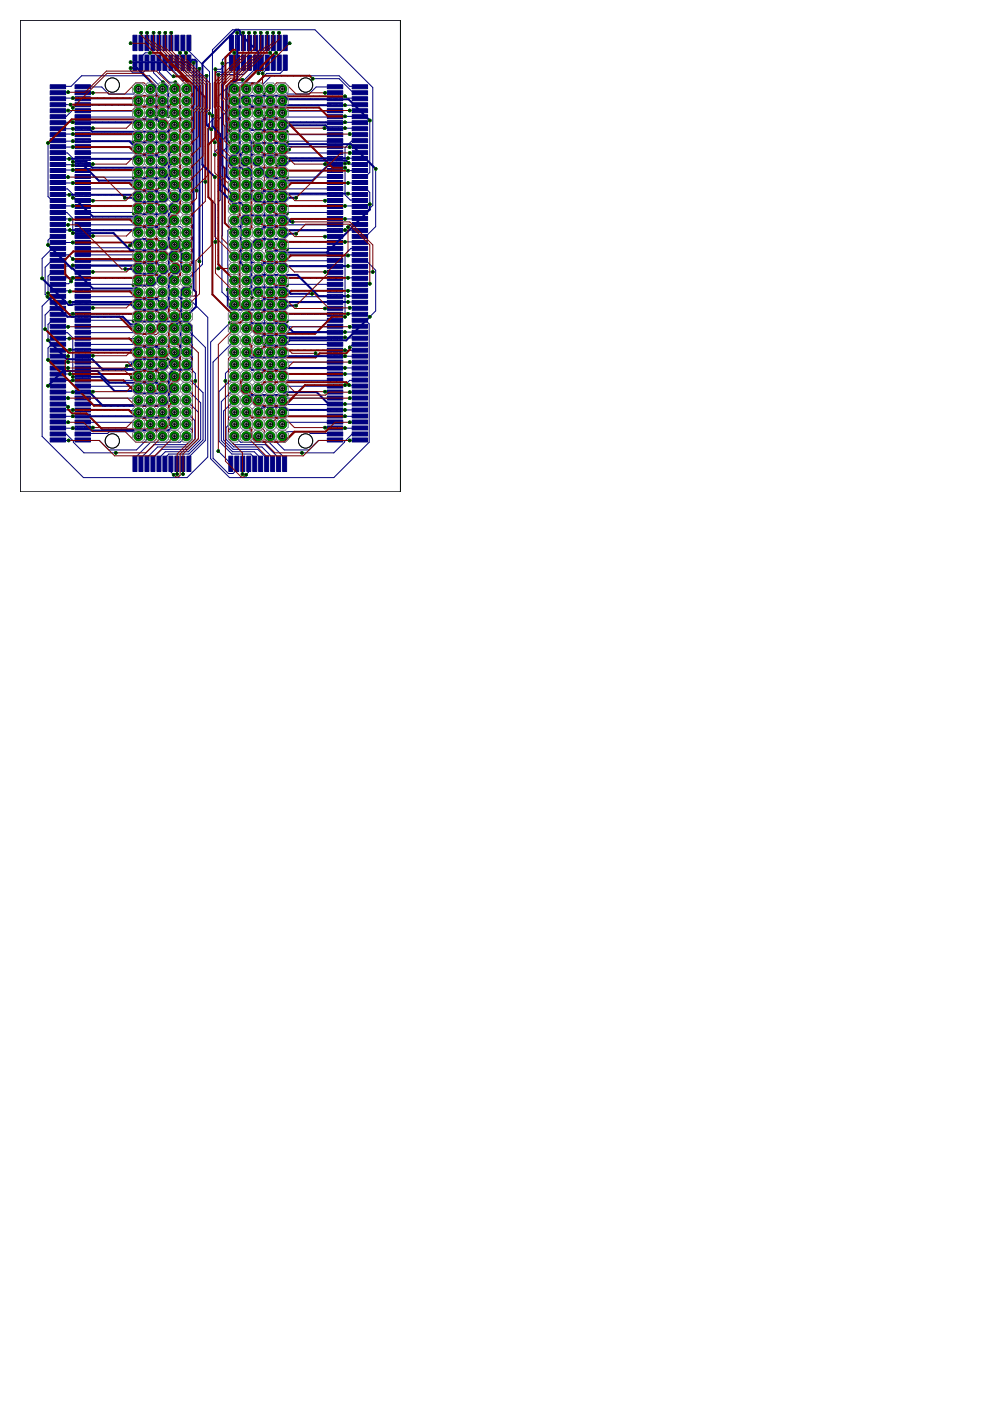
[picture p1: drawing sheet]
<svg xmlns="http://www.w3.org/2000/svg" width="210mm" height="297mm" viewBox="0 0 210 297" stroke-linecap="round" stroke-linejoin="round" font-family="sans-serif">
<g fill="none" stroke="#000" stroke-width=".21">
<path d="M12 18.4h.5M12 19.7h.5M12.3 18.1v.5M12.3 19.4v.5M17.3 18.4h.5M17.3 19.7h.5M17.5 18.1v.5M17.5 19.4v.5M28.4 9.1h.5M28.4 13.3h.5M28.6 8.8v.6M28.6 13v.5"/>
<path d="M29.6 9.1h.5M29.6 13.3h.5M29.9 8.8v.6M29.9 13v.5M30.9 9.1h.5M30.9 13.3h.5M31.2 8.8v.6M31.2 13v.5M32.2 9.1h.5M32.2 13.3h.5M32.4 8.8v.6M32.4 13v.5"/>
<path d="M33.4 9.1h.6M33.4 13.3h.6M33.7 8.8v.6M33.7 13v.5M34.7 9.1h.5M34.7 13.3h.5M35 8.8v.6M35 13v.5M36 9.1h.5M36 13.3h.5M36.2 8.8v.6M36.2 13v.5"/>
<path d="M37.3 9.1h.5M37.3 13.3h.5M37.5 8.8v.6M37.5 13v.5M38.5 9.1h.5M38.5 13.3h.5M38.8 8.8v.6M38.8 13v.5M39.8 9.1h.5M39.8 13.3h.5M40 8.8v.6M40 13v.5"/>
<path d="M48.8 9.1h.5M48.8 13.3h.5M49.1 8.8v.6M49.1 13v.5M50.1 9.1h.5M50.1 13.3h.5M50.3 8.8v.6M50.3 13v.5M51.4 9.1h.5M51.4 13.3h.5M51.6 8.8v.6M51.6 13v.5"/>
<path d="M52.6 9.1h.5M52.6 13.3h.5M52.9 8.8v.6M52.9 13v.5M53.9 9.1h.5M53.9 13.3h.5M54.1 8.8v.6M54.1 13v.5M55.1 9.1h.5M55.1 13.3h.5M55.4 8.8v.6M55.4 13v.5"/>
<path d="M56.4 9.1h.5M56.4 13.3h.5M56.7 8.8v.6M56.7 13v.5M57.7 9.1h.5M57.7 13.3h.5M57.9 8.8v.6M57.9 13v.5M58.9 9.1h.6M58.9 13.3h.6M59.2 8.8v.6M59.2 13v.5"/>
<path d="M60.2 9.1h.5M60.2 13.3h.5M60.5 8.8v.6M60.5 13v.5M70.8 18.4h.5M70.8 19.7h.5M71 18.1v.5M71 19.4v.5M76.1 18.4h.5M76.1 19.7h.5M76.3 18.1v.5M76.3 19.4v.5"/>
<path d="M12 20.9h.5M12 22.2h.5M12 23.5h.5M12 24.7h.5M12 26h.5M12 27.3h.5M12 28.6h.5M12 29.8h.5M12 31.1h.5M12 32.4h.5M12 33.6h.5M12 34.9h.5"/>
<path d="M12 36.2h.5M12 37.4h.5M12 38.7h.5M12 40h.5M12.3 20.7v.5M12.3 21.9v.6M12.3 23.2v.5M12.3 24.5v.5M12.3 25.8v.5M12.3 27v.5M12.3 28.3v.5M12.3 29.6v.5"/>
<path d="M12.3 30.8v.5M12.3 32.1v.5M12.3 33.4v.5M12.3 34.6v.5M12.3 35.9v.5M12.3 37.2v.5M12.3 38.4v.5M12.3 39.7v.5M17.3 20.9h.5M17.3 22.2h.5M17.3 23.5h.5M17.3 24.7h.5"/>
<path d="M17.3 26h.5M17.3 27.3h.5M17.3 28.6h.5M17.3 29.8h.5M17.3 31.1h.5M17.3 32.4h.5M17.3 33.6h.5M17.3 34.9h.5M17.3 36.2h.5M17.3 37.4h.5M17.3 38.7h.5M17.3 40h.5"/>
<path d="M17.5 20.7v.5M17.5 21.9v.6M17.5 23.2v.5M17.5 24.5v.5M17.5 25.8v.5M17.5 27v.5M17.5 28.3v.5M17.5 29.6v.5M17.5 30.8v.5M17.5 32.1v.5M17.5 33.4v.5M17.5 34.6v.5"/>
<path d="M17.5 35.9v.5M17.5 37.2v.5M17.5 38.4v.5M17.5 39.7v.5M70.8 20.9h.5M70.8 22.2h.5M70.8 23.5h.5M70.8 24.7h.5M70.8 26h.5M70.8 27.3h.5M70.8 28.6h.5M70.8 29.8h.5"/>
<path d="M70.8 31.1h.5M70.8 32.4h.5M70.8 33.6h.5M70.8 34.9h.5M70.8 36.2h.5M70.8 37.4h.5M70.8 38.7h.5M70.8 40h.5M71 20.7v.5M71 21.9v.6M71 23.2v.5M71 24.5v.5"/>
<path d="M71 25.8v.5M71 27v.5M71 28.3v.5M71 29.6v.5M71 30.8v.5M71 32.1v.5M71 33.4v.5M71 34.6v.5M71 35.9v.5M71 37.2v.5M71 38.4v.5M71 39.7v.5"/>
<path d="M76.1 20.9h.5M76.1 22.2h.5M76.1 23.5h.5M76.1 24.7h.5M76.1 26h.5M76.1 27.3h.5M76.1 28.6h.5M76.1 29.8h.5M76.1 31.1h.5M76.1 32.4h.5M76.1 33.6h.5M76.1 34.9h.5"/>
<path d="M76.1 36.2h.5M76.1 37.4h.5M76.1 38.7h.5M76.1 40h.5M76.3 20.7v.5M76.3 21.9v.6M76.3 23.2v.5M76.3 24.5v.5M76.3 25.8v.5M76.3 27v.5M76.3 28.3v.5M76.3 29.6v.5"/>
<path d="M76.3 30.8v.5M76.3 32.1v.5M76.3 33.4v.5M76.3 34.6v.5M76.3 35.9v.5M76.3 37.2v.5M76.3 38.4v.5M76.3 39.7v.5M12 41.2h.5M12 42.5h.5M12 43.8h.5M12 45h.5"/>
<path d="M12 46.3h.5M12 47.6h.5M12 48.9h.5M12 50.1h.5M12 51.4h.5M12 52.7h.5M12 53.9h.5M12 55.2h.5M12 56.5h.5M12 57.7h.5M12 59h.5M12.3 41v.5"/>
<path d="M12.3 42.2v.6M12.3 43.5v.5M12.3 44.8v.5M12.3 46.1v.5M12.3 47.3v.5M12.3 48.6v.5M12.3 49.9v.5M12.3 51.1v.5M12.3 52.4v.5M12.3 53.7v.5M12.3 54.9v.6M12.3 56.2v.5"/>
<path d="M12.3 57.5v.5M12.3 58.8v.5M17.3 41.2h.5M17.3 42.5h.5M17.3 43.8h.5M17.3 45h.5M17.3 46.3h.5M17.3 47.6h.5M17.3 48.9h.5M17.3 50.1h.5M17.3 51.4h.5M17.3 52.7h.5"/>
<path d="M17.3 53.9h.5M17.3 55.2h.5M17.3 56.5h.5M17.3 57.7h.5M17.3 59h.5M17.5 41v.5M17.5 42.2v.6M17.5 43.5v.5M17.5 44.8v.5M17.5 46.1v.5M17.5 47.3v.5M17.5 48.6v.5"/>
<path d="M17.5 49.9v.5M17.5 51.1v.5M17.5 52.4v.5M17.5 53.7v.5M17.5 54.9v.6M17.5 56.2v.5M17.5 57.5v.5M17.5 58.8v.5M70.8 41.2h.5M70.8 42.5h.5M70.8 43.8h.5M70.8 45h.5"/>
<path d="M70.8 46.3h.5M70.8 47.6h.5M70.8 48.9h.5M70.8 50.1h.5M70.8 51.4h.5M70.8 52.7h.5M70.8 53.9h.5M70.8 55.2h.5M70.8 56.5h.5M70.8 57.7h.5M70.8 59h.5M71 41v.5"/>
<path d="M71 42.2v.6M71 43.5v.5M71 44.8v.5M71 46.1v.5M71 47.3v.5M71 48.6v.5M71 49.9v.5M71 51.1v.5M71 52.4v.5M71 53.7v.5M71 54.9v.6M71 56.2v.5"/>
<path d="M71 57.5v.5M71 58.8v.5M76.1 41.2h.5M76.1 42.5h.5M76.1 43.8h.5M76.1 45h.5M76.1 46.3h.5M76.1 47.6h.5M76.1 48.9h.5M76.1 50.1h.5M76.1 51.4h.5M76.1 52.7h.5"/>
<path d="M76.1 53.9h.5M76.1 55.2h.5M76.1 56.5h.5M76.1 57.7h.5M76.1 59h.5M76.3 41v.5M76.3 42.2v.6M76.3 43.5v.5M76.3 44.8v.5M76.3 46.1v.5M76.3 47.3v.5M76.3 48.6v.5"/>
<path d="M76.3 49.9v.5M76.3 51.1v.5M76.3 52.4v.5M76.3 53.7v.5M76.3 54.9v.6M76.3 56.2v.5M76.3 57.5v.5M76.3 58.8v.5M12 60.3h.5M12 61.6h.5M12 62.8h.5M12 64.1h.5"/>
<path d="M12 65.4h.5M12 66.6h.5M12 67.9h.5M12 69.2h.5M12 70.4h.5M12 71.7h.5M12 73h.5M12 74.3h.5M12 75.5h.5M12 76.8h.5M12 78h.5M12 79.3h.5"/>
<path d="M12.3 60v.5M12.3 61.3v.5M12.3 62.6v.5M12.3 63.8v.5M12.3 65.1v.5M12.3 66.4v.5M12.3 67.6v.6M12.3 68.9v.5M12.3 70.2v.5M12.3 71.5v.5M12.3 72.7v.5M12.3 74v.5"/>
<path d="M12.3 75.2v.6M12.3 76.5v.5M12.3 77.8v.5M12.3 79.1v.5M17.3 60.3h.5M17.3 61.6h.5M17.3 62.8h.5M17.3 64.1h.5M17.3 65.4h.5M17.3 66.6h.5M17.3 67.9h.5M17.3 69.2h.5"/>
<path d="M17.3 70.4h.5M17.3 71.7h.5M17.3 73h.5M17.3 74.3h.5M17.3 75.5h.5M17.3 76.8h.5M17.3 78h.5M17.3 79.3h.5M17.5 60v.5M17.5 61.3v.5M17.5 62.6v.5M17.5 63.8v.5"/>
<path d="M17.5 65.1v.5M17.5 66.4v.5M17.5 67.6v.6M17.5 68.9v.5M17.5 70.2v.5M17.5 71.5v.5M17.5 72.7v.5M17.5 74v.5M17.5 75.2v.6M17.5 76.5v.5M17.5 77.8v.5M17.5 79.1v.5"/>
<path d="M70.8 60.3h.5M70.8 61.6h.5M70.8 62.8h.5M70.8 64.1h.5M70.8 65.4h.5M70.8 66.6h.5M70.8 67.9h.5M70.8 69.2h.5M70.8 70.4h.5M70.8 71.7h.5M70.8 73h.5M70.8 74.3h.5"/>
<path d="M70.8 75.5h.5M70.8 76.8h.5M70.8 78h.5M70.8 79.3h.5M71 60v.5M71 61.3v.5M71 62.6v.5M71 63.8v.5M71 65.1v.5M71 66.4v.5M71 67.6v.6M71 68.9v.5"/>
<path d="M71 70.2v.5M71 71.5v.5M71 72.7v.5M71 74v.5M71 75.2v.6M71 76.5v.5M71 77.8v.5M71 79.1v.5M76.1 60.3h.5M76.1 61.6h.5M76.1 62.8h.5M76.1 64.1h.5"/>
<path d="M76.1 65.4h.5M76.1 66.6h.5M76.1 67.9h.5M76.1 69.2h.5M76.1 70.4h.5M76.1 71.7h.5M76.1 73h.5M76.1 74.3h.5M76.1 75.5h.5M76.1 76.8h.5M76.1 78h.5M76.1 79.3h.5"/>
<path d="M76.3 60v.5M76.3 61.3v.5M76.3 62.6v.5M76.3 63.8v.5M76.3 65.1v.5M76.3 66.4v.5M76.3 67.6v.6M76.3 68.9v.5M76.3 70.2v.5M76.3 71.5v.5M76.3 72.7v.5M76.3 74v.5"/>
<path d="M76.3 75.2v.6M76.3 76.5v.5M76.3 77.8v.5M76.3 79.1v.5M12 80.6h.5M12 81.9h.5M12 83.1h.5M12 84.4h.5M12 85.7h.5M12 86.9h.5M12 88.2h.5M12 89.5h.5"/>
<path d="M12 90.7h.5M12 92h.5M12 93.3h.5M12.3 80.3v.5M12.3 81.6v.5M12.3 82.9v.5M12.3 84.1v.5M12.3 85.4v.5M12.3 86.7v.5M12.3 87.9v.6M12.3 89.2v.5M12.3 90.5v.5"/>
<path d="M12.3 91.8v.5M12.3 93v.5M17.3 80.6h.5M17.3 81.9h.5M17.3 83.1h.5M17.3 84.4h.5M17.3 85.7h.5M17.3 86.9h.5M17.3 88.2h.5M17.3 89.5h.5M17.3 90.7h.5M17.3 92h.5"/>
<path d="M17.3 93.3h.5M17.5 80.3v.5M17.5 81.6v.5M17.5 82.9v.5M17.5 84.1v.5M17.5 85.4v.5M17.5 86.7v.5M17.5 87.9v.6M17.5 89.2v.5M17.5 90.5v.5M17.5 91.8v.5M17.5 93v.5"/>
<path d="M28.4 98.3h.5M28.6 98.1v.5M29.6 98.3h.5M29.9 98.1v.5M30.9 98.3h.5M31.2 98.1v.5M32.2 98.3h.5M32.4 98.1v.5M33.4 98.3h.6M33.7 98.1v.5M34.7 98.3h.5M35 98.1v.5"/>
<path d="M36 98.3h.5M36.2 98.1v.5M37.3 98.3h.5M37.5 98.1v.5M38.5 98.3h.5M38.8 98.1v.5M39.8 98.3h.5M40 98.1v.5M48.7 98.3h.5M48.9 98.1v.5M50 98.3h.5M50.2 98.1v.5"/>
<path d="M51.2 98.3h.5M51.5 98.1v.5M52.5 98.3h.5M52.7 98.1v.5M53.8 98.3h.5M54 98.1v.5M55 98.3h.5M55.3 98.1v.5M56.3 98.3h.5M56.5 98.1v.5M57.6 98.3h.5M57.8 98.1v.5"/>
<path d="M58.8 98.3h.5M59.1 98.1v.5M60.1 98.3h.5M60.3 98.1v.5M70.8 80.6h.5M70.8 81.9h.5M70.8 83.1h.5M70.8 84.4h.5M70.8 85.7h.5M70.8 86.9h.5M70.8 88.2h.5M70.8 89.5h.5"/>
<path d="M70.8 90.7h.5M70.8 92h.5M70.8 93.3h.5M71 80.3v.5M71 81.6v.5M71 82.9v.5M71 84.1v.5M71 85.4v.5M71 86.7v.5M71 87.9v.6M71 89.2v.5M71 90.5v.5"/>
<path d="M71 91.8v.5M71 93v.5M76.1 80.6h.5M76.1 81.9h.5M76.1 83.1h.5M76.1 84.4h.5M76.1 85.7h.5M76.1 86.9h.5M76.1 88.2h.5M76.1 89.5h.5M76.1 90.7h.5M76.1 92h.5"/>
<path d="M76.1 93.3h.5M76.3 80.3v.5M76.3 81.6v.5M76.3 82.9v.5M76.3 84.1v.5M76.3 85.4v.5M76.3 86.7v.5M76.3 87.9v.6M76.3 89.2v.5M76.3 90.5v.5M76.3 91.8v.5M76.3 93v.5"/>
</g>
<g fill="#000080" stroke="#000080" stroke-width=".21">
<path d="M10.7 18h3.2v.8h-3.2z" fill-rule="evenodd"/>
<path d="M10.7 19.3l3.2-.1v.8l-3.2 .1z" fill-rule="evenodd"/>
<path d="M10.7 20.5h3.2v.8l-3.2 .1z" fill-rule="evenodd"/>
<path d="M10.7 21.8h3.2v.8h-3.2z" fill-rule="evenodd"/>
<path d="M10.7 23.1h3.2v.8h-3.2z" fill-rule="evenodd"/>
<path d="M10.7 24.3h3.2v.8l-3.2 .1z" fill-rule="evenodd"/>
<path d="M10.7 25.6h3.2v.8h-3.2z" fill-rule="evenodd"/>
<path d="M10.7 26.9h3.2v.8h-3.2z" fill-rule="evenodd"/>
<path d="M10.7 28.1h3.2v.8l-3.2 .1z" fill-rule="evenodd"/>
<path d="M10.7 29.4h3.2v.8h-3.2z" fill-rule="evenodd"/>
<path d="M10.7 30.7h3.2v.8h-3.2z" fill-rule="evenodd"/>
<path d="M10.7 32l3.2-.1v.8l-3.2 .1z" fill-rule="evenodd"/>
<path d="M10.7 33.2h3.2v.8h-3.2z" fill-rule="evenodd"/>
<path d="M10.7 34.5h3.2v.8h-3.2z" fill-rule="evenodd"/>
<path d="M10.7 35.7h3.2v.8l-3.2 .1z" fill-rule="evenodd"/>
<path d="M10.7 37h3.2v.8h-3.2z" fill-rule="evenodd"/>
<path d="M10.7 38.3h3.2v.8h-3.2z" fill-rule="evenodd"/>
<path d="M10.7 39.6l3.2-.1v.8l-3.2 .1z" fill-rule="evenodd"/>
<path d="M10.7 40.8h3.2v.8l-3.2 .1z" fill-rule="evenodd"/>
<path d="M10.7 42.1h3.2v.8h-3.2z" fill-rule="evenodd"/>
<path d="M10.7 43.4l3.2-.1v.9h-3.2z" fill-rule="evenodd"/>
<path d="M10.7 44.6h3.2v.8l-3.2 .1z" fill-rule="evenodd"/>
<path d="M10.7 45.9h3.2v.8h-3.2z" fill-rule="evenodd"/>
<path d="M10.7 47.2h3.2v.8h-3.2z" fill-rule="evenodd"/>
<path d="M10.7 48.4h3.2v.8l-3.2 .1z" fill-rule="evenodd"/>
<path d="M10.7 49.7h3.2v.8h-3.2z" fill-rule="evenodd"/>
<path d="M10.7 51h3.2v.8h-3.2z" fill-rule="evenodd"/>
<path d="M10.7 52.3l3.2-.1v.8l-3.2 .1z" fill-rule="evenodd"/>
<path d="M10.7 53.5h3.2v.8l-3.2 .1z" fill-rule="evenodd"/>
<path d="M10.7 54.8h3.2v.8h-3.2z" fill-rule="evenodd"/>
<path d="M10.7 56.1l3.2-.1v.9h-3.2z" fill-rule="evenodd"/>
<path d="M10.7 57.3h3.2v.8l-3.2 .1z" fill-rule="evenodd"/>
<path d="M10.7 58.6h3.2v.8h-3.2z" fill-rule="evenodd"/>
<path d="M10.7 59.9h3.2v.8h-3.2z" fill-rule="evenodd"/>
<path d="M10.7 61.1h3.2v.8l-3.2 .1z" fill-rule="evenodd"/>
<path d="M10.7 62.4h3.2v.8h-3.2z" fill-rule="evenodd"/>
<path d="M10.7 63.7h3.2v.8h-3.2z" fill-rule="evenodd"/>
<path d="M10.7 65l3.2-.1v.8l-3.2 .1z" fill-rule="evenodd"/>
<path d="M10.7 66.2h3.2v.8l-3.2 .1z" fill-rule="evenodd"/>
<path d="M10.7 67.5h3.2v.8h-3.2z" fill-rule="evenodd"/>
<path d="M10.7 68.8l3.2-.1v.9h-3.2z" fill-rule="evenodd"/>
<path d="M10.7 70h3.2v.8l-3.2 .1z" fill-rule="evenodd"/>
<path d="M10.7 71.3h3.2v.8h-3.2z" fill-rule="evenodd"/>
<path d="M10.7 72.6h3.2v.8h-3.2z" fill-rule="evenodd"/>
<path d="M10.7 73.8h3.2v.8l-3.2 .1z" fill-rule="evenodd"/>
<path d="M10.7 75.1h3.2v.8h-3.2z" fill-rule="evenodd"/>
<path d="M10.7 76.4l3.2-.1v.9h-3.2z" fill-rule="evenodd"/>
<path d="M10.7 77.6h3.2v.8l-3.2 .1z" fill-rule="evenodd"/>
<path d="M10.7 78.9h3.2v.8h-3.2z" fill-rule="evenodd"/>
<path d="M10.7 80.2h3.2v.8h-3.2z" fill-rule="evenodd"/>
<path d="M10.7 81.4h3.2v.8l-3.2 .1z" fill-rule="evenodd"/>
<path d="M10.7 82.7h3.2v.8h-3.2z" fill-rule="evenodd"/>
<path d="M10.7 84h3.2v.8h-3.2z" fill-rule="evenodd"/>
<path d="M10.7 85.2h3.2v.8l-3.2 .1z" fill-rule="evenodd"/>
<path d="M10.7 86.5h3.2v.8l-3.2 .1z" fill-rule="evenodd"/>
<path d="M10.7 87.8h3.2v.8h-3.2z" fill-rule="evenodd"/>
<path d="M10.7 89.1l3.2-.1v.9h-3.2z" fill-rule="evenodd"/>
<path d="M10.7 90.3h3.2v.8l-3.2 .1z" fill-rule="evenodd"/>
<path d="M10.7 91.6h3.2v.8h-3.2z" fill-rule="evenodd"/>
<path d="M10.7 92.9h3.2v.8h-3.2z" fill-rule="evenodd"/>
<path d="M15.9 18h3.2l.1 .8h-3.3z" fill-rule="evenodd"/>
<path d="M15.9 19.3l3.2-.1 .1 .8-3.3 .1z" fill-rule="evenodd"/>
<path d="M15.9 20.5h3.2l.1 .8-3.3 .1z" fill-rule="evenodd"/>
<path d="M15.9 21.8h3.2l.1 .8h-3.3z" fill-rule="evenodd"/>
<path d="M15.9 23.1h3.2l.1 .8h-3.3z" fill-rule="evenodd"/>
<path d="M15.9 24.3h3.2l.1 .8-3.3 .1z" fill-rule="evenodd"/>
<path d="M15.9 25.6h3.2l.1 .8h-3.3z" fill-rule="evenodd"/>
<path d="M15.9 26.9h3.2l.1 .8h-3.3z" fill-rule="evenodd"/>
<path d="M15.9 28.1h3.2l.1 .8-3.3 .1z" fill-rule="evenodd"/>
<path d="M15.9 29.4h3.2l.1 .8h-3.3z" fill-rule="evenodd"/>
<path d="M15.9 30.7h3.2l.1 .8h-3.3z" fill-rule="evenodd"/>
<path d="M15.9 32l3.2-.1 .1 .8-3.3 .1z" fill-rule="evenodd"/>
<path d="M15.9 33.2h3.2l.1 .8h-3.3z" fill-rule="evenodd"/>
<path d="M15.9 34.5h3.2l.1 .8h-3.3z" fill-rule="evenodd"/>
<path d="M15.9 35.7h3.2l.1 .8-3.3 .1z" fill-rule="evenodd"/>
<path d="M15.9 37h3.2l.1 .8h-3.3z" fill-rule="evenodd"/>
<path d="M15.9 38.3h3.2l.1 .8h-3.3z" fill-rule="evenodd"/>
<path d="M15.9 39.6l3.2-.1 .1 .8-3.3 .1z" fill-rule="evenodd"/>
<path d="M15.9 40.8h3.2l.1 .8-3.3 .1z" fill-rule="evenodd"/>
<path d="M15.9 42.1h3.2l.1 .8h-3.3z" fill-rule="evenodd"/>
<path d="M15.9 43.4l3.2-.1 .1 .9h-3.3z" fill-rule="evenodd"/>
<path d="M15.9 44.6h3.2l.1 .8-3.3 .1z" fill-rule="evenodd"/>
<path d="M15.9 45.9h3.2l.1 .8h-3.3z" fill-rule="evenodd"/>
<path d="M15.9 47.2h3.2l.1 .8h-3.3z" fill-rule="evenodd"/>
<path d="M15.9 48.4h3.2l.1 .8-3.3 .1z" fill-rule="evenodd"/>
<path d="M15.9 49.7h3.2l.1 .8h-3.3z" fill-rule="evenodd"/>
<path d="M15.9 51h3.2l.1 .8h-3.3z" fill-rule="evenodd"/>
<path d="M15.9 52.3l3.2-.1 .1 .8-3.3 .1z" fill-rule="evenodd"/>
<path d="M15.9 53.5h3.2l.1 .8-3.3 .1z" fill-rule="evenodd"/>
<path d="M15.9 54.8h3.2l.1 .8h-3.3z" fill-rule="evenodd"/>
<path d="M15.9 56.1l3.2-.1 .1 .9h-3.3z" fill-rule="evenodd"/>
<path d="M15.9 57.3h3.2l.1 .8-3.3 .1z" fill-rule="evenodd"/>
<path d="M15.9 58.6h3.2l.1 .8h-3.3z" fill-rule="evenodd"/>
<path d="M15.9 59.9h3.2l.1 .8h-3.3z" fill-rule="evenodd"/>
<path d="M15.9 61.1h3.2l.1 .8-3.3 .1z" fill-rule="evenodd"/>
<path d="M15.9 62.4h3.2l.1 .8h-3.3z" fill-rule="evenodd"/>
<path d="M15.9 63.7h3.2l.1 .8h-3.3z" fill-rule="evenodd"/>
<path d="M15.9 65l3.2-.1 .1 .8-3.3 .1z" fill-rule="evenodd"/>
<path d="M15.9 66.2h3.2l.1 .8-3.3 .1z" fill-rule="evenodd"/>
<path d="M15.9 67.5h3.2l.1 .8h-3.3z" fill-rule="evenodd"/>
<path d="M15.9 68.8l3.2-.1 .1 .9h-3.3z" fill-rule="evenodd"/>
<path d="M15.9 70h3.2l.1 .8-3.3 .1z" fill-rule="evenodd"/>
<path d="M15.9 71.3h3.2l.1 .8h-3.3z" fill-rule="evenodd"/>
<path d="M15.9 72.6h3.2l.1 .8h-3.3z" fill-rule="evenodd"/>
<path d="M15.9 73.8h3.2l.1 .8-3.3 .1z" fill-rule="evenodd"/>
<path d="M15.9 75.1h3.2l.1 .8h-3.3z" fill-rule="evenodd"/>
<path d="M15.9 76.4l3.2-.1 .1 .9h-3.3z" fill-rule="evenodd"/>
<path d="M15.9 77.6h3.2l.1 .8-3.3 .1z" fill-rule="evenodd"/>
<path d="M15.9 78.9h3.2l.1 .8h-3.3z" fill-rule="evenodd"/>
<path d="M15.9 80.2h3.2l.1 .8h-3.3z" fill-rule="evenodd"/>
<path d="M15.9 81.4h3.2l.1 .8-3.3 .1z" fill-rule="evenodd"/>
<path d="M15.9 82.7h3.2l.1 .8h-3.3z" fill-rule="evenodd"/>
<path d="M15.9 84h3.2l.1 .8h-3.3z" fill-rule="evenodd"/>
<path d="M15.9 85.2h3.2l.1 .8-3.3 .1z" fill-rule="evenodd"/>
<path d="M15.9 86.5h3.2l.1 .8-3.3 .1z" fill-rule="evenodd"/>
<path d="M15.9 87.8h3.2l.1 .8h-3.3z" fill-rule="evenodd"/>
<path d="M15.9 89.1l3.2-.1 .1 .9h-3.3z" fill-rule="evenodd"/>
<path d="M15.9 90.3h3.2l.1 .8-3.3 .1z" fill-rule="evenodd"/>
<path d="M15.9 91.6h3.2l.1 .8h-3.3z" fill-rule="evenodd"/>
<path d="M15.9 92.9h3.2l.1 .8h-3.3z" fill-rule="evenodd"/>
<path d="M69.4 18h3.2l.1 .8h-3.3z" fill-rule="evenodd"/>
<path d="M69.4 19.3l3.2-.1 .1 .8-3.3 .1z" fill-rule="evenodd"/>
<path d="M69.4 20.5h3.2l.1 .8-3.3 .1z" fill-rule="evenodd"/>
<path d="M69.4 21.8h3.2l.1 .8h-3.3z" fill-rule="evenodd"/>
<path d="M69.4 23.1h3.2l.1 .8h-3.3z" fill-rule="evenodd"/>
<path d="M69.4 24.3h3.2l.1 .8-3.3 .1z" fill-rule="evenodd"/>
<path d="M69.4 25.6h3.2l.1 .8h-3.3z" fill-rule="evenodd"/>
<path d="M69.4 26.9h3.2l.1 .8h-3.3z" fill-rule="evenodd"/>
<path d="M69.4 28.1h3.2l.1 .8-3.3 .1z" fill-rule="evenodd"/>
<path d="M69.4 29.4h3.2l.1 .8h-3.3z" fill-rule="evenodd"/>
<path d="M69.4 30.7h3.2l.1 .8h-3.3z" fill-rule="evenodd"/>
<path d="M69.4 32l3.2-.1 .1 .8-3.3 .1z" fill-rule="evenodd"/>
<path d="M69.4 33.2h3.2l.1 .8h-3.3z" fill-rule="evenodd"/>
<path d="M69.4 34.5h3.2l.1 .8h-3.3z" fill-rule="evenodd"/>
<path d="M69.4 35.7h3.2l.1 .8-3.3 .1z" fill-rule="evenodd"/>
<path d="M69.4 37h3.2l.1 .8h-3.3z" fill-rule="evenodd"/>
<path d="M69.4 38.3h3.2l.1 .8h-3.3z" fill-rule="evenodd"/>
<path d="M69.4 39.6l3.2-.1 .1 .8-3.3 .1z" fill-rule="evenodd"/>
<path d="M69.4 40.8h3.2l.1 .8-3.3 .1z" fill-rule="evenodd"/>
<path d="M69.4 42.1h3.2l.1 .8h-3.3z" fill-rule="evenodd"/>
<path d="M69.4 43.4l3.2-.1 .1 .9h-3.3z" fill-rule="evenodd"/>
<path d="M69.4 44.6h3.2l.1 .8-3.3 .1z" fill-rule="evenodd"/>
<path d="M69.4 45.9h3.2l.1 .8h-3.3z" fill-rule="evenodd"/>
<path d="M69.4 47.2h3.2l.1 .8h-3.3z" fill-rule="evenodd"/>
<path d="M69.4 48.4h3.2l.1 .8-3.3 .1z" fill-rule="evenodd"/>
<path d="M69.4 49.7h3.2l.1 .8h-3.3z" fill-rule="evenodd"/>
<path d="M69.4 51h3.2l.1 .8h-3.3z" fill-rule="evenodd"/>
<path d="M69.4 52.3l3.2-.1 .1 .8-3.3 .1z" fill-rule="evenodd"/>
<path d="M69.4 53.5h3.2l.1 .8-3.3 .1z" fill-rule="evenodd"/>
<path d="M69.4 54.8h3.2l.1 .8h-3.3z" fill-rule="evenodd"/>
<path d="M69.4 56.1l3.2-.1 .1 .9h-3.3z" fill-rule="evenodd"/>
<path d="M69.4 57.3h3.2l.1 .8-3.3 .1z" fill-rule="evenodd"/>
<path d="M69.4 58.6h3.2l.1 .8h-3.3z" fill-rule="evenodd"/>
<path d="M69.4 59.9h3.2l.1 .8h-3.3z" fill-rule="evenodd"/>
<path d="M69.4 61.1h3.2l.1 .8-3.3 .1z" fill-rule="evenodd"/>
<path d="M69.4 62.4h3.2l.1 .8h-3.3z" fill-rule="evenodd"/>
<path d="M69.4 63.7h3.2l.1 .8h-3.3z" fill-rule="evenodd"/>
<path d="M69.4 65l3.2-.1 .1 .8-3.3 .1z" fill-rule="evenodd"/>
<path d="M69.4 66.2h3.2l.1 .8-3.3 .1z" fill-rule="evenodd"/>
<path d="M69.4 67.5h3.2l.1 .8h-3.3z" fill-rule="evenodd"/>
<path d="M69.4 68.8l3.2-.1 .1 .9h-3.3z" fill-rule="evenodd"/>
<path d="M69.4 70h3.2l.1 .8-3.3 .1z" fill-rule="evenodd"/>
<path d="M69.4 71.3h3.2l.1 .8h-3.3z" fill-rule="evenodd"/>
<path d="M69.4 72.6h3.2l.1 .8h-3.3z" fill-rule="evenodd"/>
<path d="M69.4 73.8h3.2l.1 .8-3.3 .1z" fill-rule="evenodd"/>
<path d="M69.4 75.1h3.2l.1 .8h-3.3z" fill-rule="evenodd"/>
<path d="M69.4 76.4l3.2-.1 .1 .9h-3.3z" fill-rule="evenodd"/>
<path d="M69.4 77.6h3.2l.1 .8-3.3 .1z" fill-rule="evenodd"/>
<path d="M69.4 78.9h3.2l.1 .8h-3.3z" fill-rule="evenodd"/>
<path d="M69.4 80.2h3.2l.1 .8h-3.3z" fill-rule="evenodd"/>
<path d="M69.4 81.4h3.2l.1 .8-3.3 .1z" fill-rule="evenodd"/>
<path d="M69.4 82.7h3.2l.1 .8h-3.3z" fill-rule="evenodd"/>
<path d="M69.4 84h3.2l.1 .8h-3.3z" fill-rule="evenodd"/>
<path d="M69.4 85.2h3.2l.1 .8-3.3 .1z" fill-rule="evenodd"/>
<path d="M69.4 86.5h3.2l.1 .8-3.3 .1z" fill-rule="evenodd"/>
<path d="M69.4 87.8h3.2l.1 .8h-3.3z" fill-rule="evenodd"/>
<path d="M69.4 89.1l3.2-.1 .1 .9h-3.3z" fill-rule="evenodd"/>
<path d="M69.4 90.3h3.2l.1 .8-3.3 .1z" fill-rule="evenodd"/>
<path d="M69.4 91.6h3.2l.1 .8h-3.3z" fill-rule="evenodd"/>
<path d="M69.4 92.9h3.2l.1 .8h-3.3z" fill-rule="evenodd"/>
<path d="M74.7 18h3.2v.8h-3.2z" fill-rule="evenodd"/>
<path d="M74.7 19.3l3.2-.1v.8l-3.2 .1z" fill-rule="evenodd"/>
<path d="M74.7 20.5h3.2v.8l-3.2 .1z" fill-rule="evenodd"/>
<path d="M74.7 21.8h3.2v.8h-3.2z" fill-rule="evenodd"/>
<path d="M74.7 23.1h3.2v.8h-3.2z" fill-rule="evenodd"/>
<path d="M74.7 24.3h3.2v.8l-3.2 .1z" fill-rule="evenodd"/>
<path d="M74.7 25.6h3.2v.8h-3.2z" fill-rule="evenodd"/>
<path d="M74.7 26.9h3.2v.8h-3.2z" fill-rule="evenodd"/>
<path d="M74.7 28.1h3.2v.8l-3.2 .1z" fill-rule="evenodd"/>
<path d="M74.7 29.4h3.2v.8h-3.2z" fill-rule="evenodd"/>
<path d="M74.7 30.7h3.2v.8h-3.2z" fill-rule="evenodd"/>
<path d="M74.7 32l3.2-.1v.8l-3.2 .1z" fill-rule="evenodd"/>
<path d="M74.7 33.2h3.2v.8h-3.2z" fill-rule="evenodd"/>
<path d="M74.7 34.5h3.2v.8h-3.2z" fill-rule="evenodd"/>
<path d="M74.7 35.7h3.2v.8l-3.2 .1z" fill-rule="evenodd"/>
<path d="M74.7 37h3.2v.8h-3.2z" fill-rule="evenodd"/>
<path d="M74.7 38.3h3.2v.8h-3.2z" fill-rule="evenodd"/>
<path d="M74.7 39.6l3.2-.1v.8l-3.2 .1z" fill-rule="evenodd"/>
<path d="M74.7 40.8h3.2v.8l-3.2 .1z" fill-rule="evenodd"/>
<path d="M74.7 42.1h3.2v.8h-3.2z" fill-rule="evenodd"/>
<path d="M74.7 43.4l3.2-.1v.9h-3.2z" fill-rule="evenodd"/>
<path d="M74.7 44.6h3.2v.8l-3.2 .1z" fill-rule="evenodd"/>
<path d="M74.7 45.9h3.2v.8h-3.2z" fill-rule="evenodd"/>
<path d="M74.7 47.2h3.2v.8h-3.2z" fill-rule="evenodd"/>
<path d="M74.7 48.4h3.2v.8l-3.2 .1z" fill-rule="evenodd"/>
<path d="M74.7 49.7h3.2v.8h-3.2z" fill-rule="evenodd"/>
<path d="M74.7 51h3.2v.8h-3.2z" fill-rule="evenodd"/>
<path d="M74.7 52.3l3.2-.1v.8l-3.2 .1z" fill-rule="evenodd"/>
<path d="M74.7 53.5h3.2v.8l-3.2 .1z" fill-rule="evenodd"/>
<path d="M74.7 54.8h3.2v.8h-3.2z" fill-rule="evenodd"/>
<path d="M74.7 56.1l3.2-.1v.9h-3.2z" fill-rule="evenodd"/>
<path d="M74.7 57.3h3.2v.8l-3.2 .1z" fill-rule="evenodd"/>
<path d="M74.7 58.6h3.2v.8h-3.2z" fill-rule="evenodd"/>
<path d="M74.7 59.9h3.2v.8h-3.2z" fill-rule="evenodd"/>
<path d="M74.7 61.1h3.2v.8l-3.2 .1z" fill-rule="evenodd"/>
<path d="M74.7 62.4h3.2v.8h-3.2z" fill-rule="evenodd"/>
<path d="M74.7 63.7h3.2v.8h-3.2z" fill-rule="evenodd"/>
<path d="M74.7 65l3.2-.1v.8l-3.2 .1z" fill-rule="evenodd"/>
<path d="M74.7 66.2h3.2v.8l-3.2 .1z" fill-rule="evenodd"/>
<path d="M74.7 67.5h3.2v.8h-3.2z" fill-rule="evenodd"/>
<path d="M74.7 68.8l3.2-.1v.9h-3.2z" fill-rule="evenodd"/>
<path d="M74.7 70h3.2v.8l-3.2 .1z" fill-rule="evenodd"/>
<path d="M74.7 71.3h3.2v.8h-3.2z" fill-rule="evenodd"/>
<path d="M74.7 72.6h3.2v.8h-3.2z" fill-rule="evenodd"/>
<path d="M74.7 73.8h3.2v.8l-3.2 .1z" fill-rule="evenodd"/>
<path d="M74.7 75.1h3.2v.8h-3.2z" fill-rule="evenodd"/>
<path d="M74.7 76.4l3.2-.1v.9h-3.2z" fill-rule="evenodd"/>
<path d="M74.7 77.6h3.2v.8l-3.2 .1z" fill-rule="evenodd"/>
<path d="M74.7 78.9h3.2v.8h-3.2z" fill-rule="evenodd"/>
<path d="M74.7 80.2h3.2v.8h-3.2z" fill-rule="evenodd"/>
<path d="M74.7 81.4h3.2v.8l-3.2 .1z" fill-rule="evenodd"/>
<path d="M74.7 82.7h3.2v.8h-3.2z" fill-rule="evenodd"/>
<path d="M74.7 84h3.2v.8h-3.2z" fill-rule="evenodd"/>
<path d="M74.7 85.2h3.2v.8l-3.2 .1z" fill-rule="evenodd"/>
<path d="M74.7 86.5h3.2v.8l-3.2 .1z" fill-rule="evenodd"/>
<path d="M74.7 87.8h3.2v.8h-3.2z" fill-rule="evenodd"/>
<path d="M74.7 89.1l3.2-.1v.9h-3.2z" fill-rule="evenodd"/>
<path d="M74.7 90.3h3.2v.8l-3.2 .1z" fill-rule="evenodd"/>
<path d="M74.7 91.6h3.2v.8h-3.2z" fill-rule="evenodd"/>
<path d="M74.7 92.9h3.2v.8h-3.2z" fill-rule="evenodd"/>
<path d="M28.2 7.5h.8v3.2h-.8z" fill-rule="evenodd"/>
<path d="M29.5 7.5h.8v3.2h-.8z" fill-rule="evenodd"/>
<path d="M30.7 7.5h.9l-.1 3.2h-.8z" fill-rule="evenodd"/>
<path d="M32 7.5h.9l-.1 3.2h-.8z" fill-rule="evenodd"/>
<path d="M33.3 7.5h.8v3.2h-.8z" fill-rule="evenodd"/>
<path d="M34.6 7.5h.8v3.2h-.9z" fill-rule="evenodd"/>
<path d="M35.8 7.5h.9l-.1 3.2h-.8z" fill-rule="evenodd"/>
<path d="M37.1 7.5h.8v3.2h-.8z" fill-rule="evenodd"/>
<path d="M38.4 7.5h.8v3.2h-.8z" fill-rule="evenodd"/>
<path d="M39.6 7.5h.9l-.1 3.2h-.8z" fill-rule="evenodd"/>
<path d="M28.2 11.7h.8v3.2h-.8z" fill-rule="evenodd"/>
<path d="M29.5 11.7h.8v3.2h-.8z" fill-rule="evenodd"/>
<path d="M30.7 11.7h.9l-.1 3.2h-.8z" fill-rule="evenodd"/>
<path d="M32 11.7h.9l-.1 3.2h-.8z" fill-rule="evenodd"/>
<path d="M33.3 11.7h.8v3.2h-.8z" fill-rule="evenodd"/>
<path d="M34.6 11.7h.8v3.2h-.9z" fill-rule="evenodd"/>
<path d="M35.8 11.7h.9l-.1 3.2h-.8z" fill-rule="evenodd"/>
<path d="M37.1 11.7h.8v3.2h-.8z" fill-rule="evenodd"/>
<path d="M38.4 11.7h.8v3.2h-.8z" fill-rule="evenodd"/>
<path d="M39.6 11.7h.9l-.1 3.2h-.8z" fill-rule="evenodd"/>
<path d="M48.7 7.5h.8l-.1 3.2h-.8z" fill-rule="evenodd"/>
<path d="M49.9 7.5h.9l-.1 3.2h-.8z" fill-rule="evenodd"/>
<path d="M51.2 7.5h.8v3.2h-.8z" fill-rule="evenodd"/>
<path d="M52.5 7.5h.8v3.2h-.8z" fill-rule="evenodd"/>
<path d="M53.7 7.5h.9l-.1 3.2h-.8z" fill-rule="evenodd"/>
<path d="M55 7.5h.8v3.2h-.8z" fill-rule="evenodd"/>
<path d="M56.3 7.5h.8l-.1 3.2h-.8z" fill-rule="evenodd"/>
<path d="M57.5 7.5h.9l-.1 3.2h-.8z" fill-rule="evenodd"/>
<path d="M58.8 7.5h.8v3.2h-.8z" fill-rule="evenodd"/>
<path d="M60.1 7.5h.8v3.2h-.9z" fill-rule="evenodd"/>
<path d="M48.7 11.7h.8l-.1 3.2h-.8z" fill-rule="evenodd"/>
<path d="M49.9 11.7h.9l-.1 3.2h-.8z" fill-rule="evenodd"/>
<path d="M51.2 11.7h.8v3.2h-.8z" fill-rule="evenodd"/>
<path d="M52.5 11.7h.8v3.2h-.8z" fill-rule="evenodd"/>
<path d="M53.7 11.7h.9l-.1 3.2h-.8z" fill-rule="evenodd"/>
<path d="M55 11.7h.8v3.2h-.8z" fill-rule="evenodd"/>
<path d="M56.3 11.7h.8l-.1 3.2h-.8z" fill-rule="evenodd"/>
<path d="M57.5 11.7h.9l-.1 3.2h-.8z" fill-rule="evenodd"/>
<path d="M58.8 11.7h.8v3.2h-.8z" fill-rule="evenodd"/>
<path d="M60.1 11.7h.8v3.2h-.9z" fill-rule="evenodd"/>
<path d="M28.2 96.7h.8v3.3l-.8-.1z" fill-rule="evenodd"/>
<path d="M29.5 96.7h.8v3.3l-.8-.1z" fill-rule="evenodd"/>
<path d="M30.7 96.7h.9l-.1 3.3-.8-.1z" fill-rule="evenodd"/>
<path d="M32 96.7h.9l-.1 3.3-.8-.1z" fill-rule="evenodd"/>
<path d="M33.3 96.7h.8v3.3l-.8-.1z" fill-rule="evenodd"/>
<path d="M34.6 96.7h.8v3.3l-.9-.1z" fill-rule="evenodd"/>
<path d="M35.8 96.7h.9l-.1 3.3-.8-.1z" fill-rule="evenodd"/>
<path d="M37.1 96.7h.8v3.3l-.8-.1z" fill-rule="evenodd"/>
<path d="M38.4 96.7h.8v3.3l-.8-.1z" fill-rule="evenodd"/>
<path d="M39.6 96.7h.9l-.1 3.3-.8-.1z" fill-rule="evenodd"/>
<path d="M48.5 96.7h.9l-.1 3.3-.8-.1z" fill-rule="evenodd"/>
<path d="M49.8 96.7h.8v3.3l-.8-.1z" fill-rule="evenodd"/>
<path d="M51.1 96.7h.8v3.3l-.8-.1z" fill-rule="evenodd"/>
<path d="M52.3 96.7h.9l-.1 3.3-.8-.1z" fill-rule="evenodd"/>
<path d="M53.6 96.7h.8v3.3l-.8-.1z" fill-rule="evenodd"/>
<path d="M54.9 96.7h.8v3.3l-.9-.1z" fill-rule="evenodd"/>
<path d="M56.1 96.7h.9l-.1 3.3-.8-.1z" fill-rule="evenodd"/>
<path d="M57.4 96.7h.8v3.3l-.8-.1z" fill-rule="evenodd"/>
<path d="M58.7 96.7h.8v3.3l-.8-.1z" fill-rule="evenodd"/>
<path d="M59.9 96.7h.9l-.1 3.3-.8-.1z" fill-rule="evenodd"/>
</g>
<g fill="none" stroke="#000080" stroke-width=".21">
<path d="M12.3 18.4l2.8-.1 2.2-2.2h14.4l2.7 2.8M14.4 19.6l-2.1 .1M17.5 18.4h4.1l1.5 1.5h5.2l1.1-1M17.5 19.7h.1M17.6 19.7h2.1M27.7 13.2l.9 .1M28.6 9.1l-.9 .1M29.9 6.9v2.2M31.2 13.3l-.1 1.4-.7 .6h-2.4l-.3-.4v-.5M31.2 6.9v2.2M31.8 11.2h-1l-.9 .9v1.2M32.4 13.3h.2v2.1l1.9 2"/>
<path d="M32.6 6.9v2.2h-.2M33.7 13.3l.1 2 2.1 2.1h1.3M33.8 6.9l-.1 2.2M35 13.3l.1 1.4 1.5 1.5h.2M35.1 6.9l-.1 2.2M36.2 13.3l.1 1.3 2.5 2.5h1.4l2.7 2.7v36.2l-3.4 3.5M36.3 6.9l-.1 2.2M37.5 9.1v1.5l.7 .6M37.5 13.3h.1M37.5 13.3v1.3l1.6 1.5h4.7M38.8 9.1v1.5l.6 .6M38.8 13.3h.1"/>
<path d="M38.8 13.3v1.3l.7 .7h2.1l.7-.7M40 9.1v1.7l4.4 4.4v8.9M40 13.3h.1M40 13.3h1M49.1 13.3h-.9l-1.4 1.4h-1.1M49.1 9.1l-.1 1.7-1.8 1.9v.7M49.7 11.2l.6 .6v1.5M50.3 6.9v2.2M51.5 6.9l.1 2.2M51.6 13.3l-.1 1.3-.7 .7-4.8-.1-.3 .4v9.2l-1.5 1.5v15.5l1.5 1.5v8M52.8 6.9l.1 2.2M52.9 13.3l-.1 1.3-1.3 1.2h-5.2"/>
<path d="M54 6.9l.1 2.2M54.1 13.3l-.1 1.4-2.2 2.2h-.4M55.3 6.9l.1 2.2M55.4 13.3l-.1 1.8-.5 .5M56 19.7v2.2l-.7 .8h-6.3l-2.8 2.8v6.1l-.6 .6v.6M56.7 6.9v2.2M56.7 13.3v1.3l-1 1M57.3 11.2l.6 .6v1.5M57.9 6.9v2.2M58.5 11.2l.7 .6v1.5M59.2 6.9v2.2M60.5 9.1l.9 .1"/>
<path d="M60.5 13.3l-.1 1.3-1 1h-2.9l-2 2h-5.3l-3 3v4.3l-.6 .6v4.7M66.3 16.7h5.6l2.9 2.9 1.5 .1M68.9 19.7h2.1M71 18.4h-4l-1.5 1.5h-4.6l-1.1-1M71 19.7h.1M76.3 18.4l-2.2-.1-2.2-2.2h-14.4l-2.7 2.8M10.2 30.3v11.4l.7 .7 1.4 .1M12.3 32.4h2l1.1 1.1v.8M12.3 40h2l1.1 1.2v.7M12.3 27.3h.1M12.3 29.8l3.1 .1M12.3 31.1l3.1 .1"/>
<path d="M12.3 33.6l2.4 .1M12.3 34.9h3l.1 .2M12.3 37.4v.1h2.1M12.3 38.7l3.1 .1M12.3 27.3h3.1M14.4 23.4l-2.1 .1M14.9 22.2h-2.6M15.4 20.8h-3.1v.1M15.4 22.8v.5l-1.3 1.4h-1.8M15.4 25.9l-3.1 .1M15.4 28.4h-3.1v.2M15.4 36l-3.1 .2"/>
<path d="M17.5 29.8l10.8 .1 .1 .2M17.5 31.1l11.6 .1 .3 .3M17.5 33.6l11.4 .1 .5 .4M17.5 37.4l.1 .1h10.7l.1 .2M17.5 38.7l11.6 .1 .3 .4M17.5 20.9h11.4l.5 .5M17.5 23.5l11.6 .1 .3 .3M17.5 26l11.4 .1 .5 .4M17.5 28.6h11.4l.5 .4M17.5 36.2h.1M17.6 36.2h11.3l.5 .4M19.7 27.2l-2.2 .1"/>
<path d="M19.7 34.8l-2.2 .1M31.9 31.5l-1.4 1.3h-1.7l-.4-.4h-10.9M31.9 39.2l-1.4 1.2h-1.7l-.4-.4h-10.9M31.9 21.4l-1.4 1.3h-1.7l-.4-.4-10.9-.1M31.9 23.9l-1.4 1.3h-1.7l-.4-.4-10.9-.1M33.2 24.7v22.6l.7 .7h4.3l1.3 1.3M35.7 24.7h.2l.5 .5h3.6l.8 .7v24.6l-1.3 1.4M45 24.6v-14l4.3-4.3h17.5l12.2 12.3v24.9l-1.5 1.5h-1.2M48.8 30.2v.4l-1.6 1.6-.1 29.7 2.6 2.7M48.8 27.7v.3l-2.1 2.2v12.2l-.4 .4v14.1M52.2 34.1l1.4-1.3h4.2l.7 .7 .2 1.4M52.2 39.2l1.4 1.2h1.7l.7 .8v11.2l.5 .5v.3"/>
<path d="M57.3 31.5l1.4 1.3h1.7l.4-.4h10.2M57.3 39.2l1.4 1.2h1.7l.4-.4h10.2M57.3 21.4l1.4 1.3h1.7l.4-.4 10.2-.1M57.3 23.9l1.4 1.3h1.7l.4-.4 10.2-.1M68.8 27.2l2.2 .1M68.9 34.8l2.1 .1M71 29.8l-10.1 .1-.1 .2M71 33.6l-10.7 .1-.5 .4M71 37.4v.1h-10.1l-.1 .2M71 38.7l-10.8 .1-.4 .4M71 23.5l-10.8 .1-.4 .3M71 26l-10.7 .1-.5 .4"/>
<path d="M71 36.2h-10.7l-.5 .4M71 31.1h-10.7l-.5 .4M71 36.2h.1M71.1 21l-10.8-.1-.5 .5M71.1 28.6h-10.8l-.5 .4M73.2 20.4l.3 .4h2.8v.1M73.2 24.7h3.1M73.2 25.9l3.1 .1M73.2 35.6v5.7l1.1 1.1 2 .1M73.2 27.2l3.1 .1M73.8 33.5l2.5 .1M73.9 34.5l.2 .3 2.2 .1"/>
<path d="M74.1 23.4l2.2 .1M74.1 28.4h2.2v.2M76.3 29.8l-1.8 .1-1.3 1.4v3.4M76.3 31.1l-2.2 .1M76.3 32.4h-2.2M76.3 38.7l-2.5 .1M76.3 40h1.4l.7 .8v2.5M76.3 22.2l-3.1 .1M76.3 36.2h-2.5M78.4 25.5v11.1l-.9 .8h-1.2M79.7 35.8v12.2l-2 2-1.4 .1M12.3 45h1.9l1.2 1.3v3.1"/>
<path d="M12.3 41.2l2.4 .1M12.3 50.1l-1.4 .1-.7 .7v1M12.3 57.7l-1.4 .1-.7 .7v3.7M12.3 46.3l2.4 .1 .1 .1M12.3 47.6l2.1 .1M12.3 51.4h.1M12.3 52.7h-1.2l-2.2 2.1v4.2M12.3 53.9l2.3 .1 .8 .9M12.3 55.2l-1.4 .1-1.3 1.4v5.7l.5 .5M12.3 51.4h3.1M14.8 48.8l-2.5 .1M15.1 59.7l-.5 .5h-2.3v.1"/>
<path d="M15.4 43.7l-3.1 .1M15.4 56.3l-.1 .1-3 .1M15.4 58.9l-3.1 .1M17.5 41.2l11.4 .1 .5 .4M17.5 45h10.7l.2 .3M17.5 46.3l11.6 .1 .3 .4M17.5 53.9l11.6 .1 .3 .4M17.5 56.5l11.3-.1 .6 .5M17.5 42.5h2.2M17.5 43.8h.1M17.5 48.9h11.4l.5 .4M17.5 51.4h.1"/>
<path d="M17.5 59h11.4l.5 .5M17.6 51.4h11.3l.5 .5M17.6 43.8h11.3l.5 .4M19.7 50l-2.2 .1M19.7 57.7h-2.2M27.6 52l-.5 .5h-9.5l-.1 .2M31.9 46.8l-1.4 1.2h-1.7l-.4-.3-10.9-.1M31.9 54.4l-1.4 1.3h-1.7l-.4-.4-10.9-.1M52.2 46.8l-1.3 1.2h-1.7l-.9 .9v12.5M52.2 54.4l1.4 1.3h1.7l.7 .7v16.5M57.3 46.8l1.4 1.2h1.7l.4-.3 10.2-.1M57.3 54.4l1.4 1.3h1.7l.4-.4 10.2-.1"/>
<path d="M68.9 50.2h2.1M68.9 57.7h2.1M71 41.2l-10.7 .1-.5 .4M71 45h-10l-.2 .3M71 46.3l-10.8 .1-.4 .4M71 51.4h-10.7l-.5 .5M71 53.9l-10.8 .1-.4 .4M71 42.5h-2.1M71 43.8h-10.7l-.5 .4M71 48.9h-10.7l-.5 .4M71 59h-10.7l-.5 .5M71 43.8h.1"/>
<path d="M71 50.1v.1M71 51.4h.1M71 56.5h-10.7l-.5 .4M71.1 52.7h-10.1l-.2 .2M73.2 43.7l3.1 .1M73.2 48.8l3.1 .1M73.2 51.3l3.1 .1M73.8 56.4l2.5 .1M73.8 58.9l2.5 .1M73.8 41l.1 .2h2.4M76.3 46.3l-3.1 .1M76.3 47.6l-2 .1-.5 .5"/>
<path d="M76.3 52.7h-1.9l-1.2 1.2v13.3M76.3 53.9l-2.4 .1-.1 .2M76.3 55.2l1.4 .1 2 2v8.6l-1.3 1.3M79 57.7h-2.7M12.3 70.4l2 .1 1.1 1.1v8.3M12.3 67.9h-1.2l-.9 .9v3.4M12.3 73h-1.4l-.7 .8v2.5M12.3 65.4h-1.4l-1.3 1.4v3M12.3 61.6l2.4 .1 .1 .1M12.3 69.2l2.1 .1M12.3 71.7l2.4 .1M12.3 75.5h2.1"/>
<path d="M12.3 76.8h2.1M12.3 78h2.1M12.3 78h.1M12.3 79.3h2.5M12.3 79.3h.1M14.8 64l-2.5 .1M14.8 74.1l-2.5 .2M15.4 66.5l-3.1 .1M17.5 61.6l11.6 .1 .3 .3M17.5 64.1l11.3-.1 .6 .5M17.5 67.9h10.7l.1 .1M17.5 69.2l11.6 .1 .3 .3"/>
<path d="M17.5 71.7l11.4 .1 .5 .4M17.5 76.8h11.4l.5 .4M17.5 60.3h10.7l.1 .1M17.5 66.6l.1 .1M17.5 74.3h.1M17.5 79.3l11.4 .1 .5 .4M17.6 66.7h11.3l.5 .4M17.6 74.3h11.3l.5 .4M19.7 65.3l-2.2 .1M19.7 75.4l-2.2 .1M31.9 62l-1.4 1.3h-1.7l-.4-.4-10.9-.1M31.9 69.6l-1.4 1.3h-1.7l-.4-.4-10.9-.1"/>
<path d="M31.9 72.2l-1.2 1.2h-1.9l-.4-.4h-10.9M31.9 79.8l-1.4 1.2h-1.7l-.4-.4h-10.9M31.9 77.2l-1.4 1.3h-1.7l-.4-.4-10.9-.1M37 62l1.3 1.3h1.7l4 4v29.6l-4.3 4.4h-22l-8.8-8.8v-27.6l2-2 1.4-.1M37 74.7l-1.3-1.3h-1.8l-.7 .7v6.4M39.5 69.6l4 4.1v19.7l-3.5 3.5v1.4M39.5 79.8h.1M39.5 77.2l1.9 2v1.6M39.5 79.8l3.6 3.5v10l-3.1 3h-4.2l-.7 .7-.1 1.3M49.7 72.2l-4.5 4.6v20.4l3.2 3.2h1l.8-.7v-1.4M49.7 77.2l-1.9 2v1.6M49.7 79.8l-3.3 3.2v10.5l2.8 2.8h4l.7 .7 .1 1.3"/>
<path d="M57.3 62l1.4 1.3h1.7l.4-.4 10.2-.1M57.3 69.6l1.4 1.3h1.7l.4-.4 10.2-.1M57.3 72.2l1.2 1.2h1.9l.4-.4h10.2M57.3 79.8l1.4 1.2h1.7l.4-.4h10.2M57.3 77.2l1.4 1.3h1.7l.4-.4 10.2-.1M66.9 74.9l.5 .5 3.6 .1M71 61.6l-10.8 .1-.4 .3M71 65.4h-2.1M71 69.2l-10.8 .1-.4 .3M71 71.7l-10.7 .1-.5 .4M71 76.8h-10.7l-.5 .4M71 64.1l-10.7 .1-.5 .3"/>
<path d="M71 66.7h-10.7l-.5 .4M71 74.3h-10.7l-.5 .4M71 79.3l-10.7 .1-.5 .4M71 66.6v.1M71 74.3h.1M71.1 67.9h-10.1l-.2 .3M71.1 60.3h-10.1l-.2 .2M73.2 78h3.1M73.2 79.3h3.1M73.2 70.4h3.1M73.2 71.5l3.1 .2M73.8 64l2.5 .1"/>
<path d="M73.8 66.5l2.5 .1M73.8 62.8h2.5M74.1 76.8h2.2M74.1 65.3l2.2 .1M76.3 61.6l-2.5 .1M76.3 67.9h1.2l.8 .8v25.1l-7.5 7.5h-22.1l-4-4v-24.8l4.1-4.1M76.3 69.2l-2.2 .1M76.3 73h-1.5l-.7 .7M76.3 75.5h-3.1M76.3 74.3h-3.1M78.4 60.2h-2l-.1 .1M10.2 81.8l2.1 .1"/>
<path d="M12.3 80.6h3.1M12.3 83.1h3.1M12.3 84.4h2.1M12.3 85.7l1.6 .1 .5 .5M12.3 88.2l3.1 .1M12.3 89.5h2.1M12.3 90.7l3.1 .1M12.3 92h.1M12.3 93.3l2.3 .1M12.3 86.9h3.1M12.3 86.9h.1M12.3 92h1.8l3.7 4h6.8"/>
<path d="M17.5 84.4h11.4l.5 .5M17.5 89.5h11.4l.5 .4M17.5 81.9h11.4l.5 .4M17.5 86.9l11.6 .1 .3 .4M17.5 92l5.3-.1 .4-.4h5.2l1 1M19.7 83l-2.2 .1M19.7 90.7h-2.2M31.9 84.9l-1.4 1.2h-1.7l-.4-.3-10.9-.1M31.9 87.4l-1.4 1.2h-1.7l-.4-.3-10.9-.1M31.9 92.5l-3 2.9h-5.8l-2-2-3.6-.1M36.2 98.3l.1 1.8 .5 .5M37.5 98.3v2.2"/>
<path d="M38.8 98.3v2.2M39.5 87.4h.1M39.5 89.9l1.3 1.4v1.7l-1.3 1.3h-6.8l-2.8 2.7v1.3M39.5 84.9l2.6 2.5v5.6l-2.3 2.3h-5.5l-1.7 1.7v1.3h-.2M39.5 82.3l3 3.1v7.8l-2.6 2.6h-4.8l-1.3 1.2-.1 1.3M39.5 92.5l-1.3 1.3h-6.3l-3.2 3.2-.1 1.3M39.5 87.4l1.8 1.8v4l-1.6 1.6h-6.3l-2.2 2.2v1.3M46.3 95.7l2.6 2.6M49.7 84.9l-2.3 2.2v6.2l2 2h5.3l1.8 1.9v1.1M49.7 92.5l1.3 1.3h6l3.3 3.2v1.3M49.7 89.9l-1.3 1.4v1.7l1.3 1.3h6.6l2.7 2.7 .1 1.3M49.7 82.3l-2.8 2.9v8.2l2.4 2.4h4.6l1.3 1.2 .1 1.3"/>
<path d="M49.7 87.4l-1.3 1.2v1.5l-.5 .6v2.5l1.7 1.6h5.9l2.3 2.2v1.3M51.5 98.3l-.1 2.2M52.7 98.3v1.8l-.5 .5M57.3 84.9l1.4 1.2h1.7l.4-.3 10.2-.1M57.3 87.4l1.4 1.2h1.7l.4-.3 10.2-.1M57.3 92.5l3 2.9h5.2l2-2 3.5-.1M68.9 83l2.1 .1M68.9 90.7h2.1M71 84.4h-10.7l-.5 .5M71 89.5h-10.7l-.5 .4M71 92l-5.2-.1-.4-.4h-4.6l-1 1M71 81.9h-10.7l-.5 .4"/>
<path d="M71 86.9l-10.8 .1-.4 .4M73.2 86.9h3.1M73.2 85.7h3.1M74 81.7l.1 .1 2.2 .1M76.3 80.6h-2.2l-.9 1.1M76.3 83.1h-2.2M76.3 84.4h-2.2M76.3 88.2l-3.1 .1M76.3 89.5h-2.2M76.3 90.7l-3.1 .1M76.3 92h-1.6l-3.9 4h-6.8M76.3 93.3l-2.2 .1"/>
</g>
<circle cx="29.4" cy="18.9" r=".93" fill="#008000" stroke="#008000" stroke-width=".21"/>
<circle cx="29.4" cy="18.9" r=".51" fill="#fff" stroke="#000" stroke-width=".21"/>
<circle cx="31.9" cy="18.9" r=".93" fill="#008000" stroke="#008000" stroke-width=".21"/>
<circle cx="31.9" cy="18.9" r=".51" fill="#fff" stroke="#000" stroke-width=".21"/>
<circle cx="34.4" cy="18.9" r=".93" fill="#008000" stroke="#008000" stroke-width=".21"/>
<circle cx="34.4" cy="18.9" r=".51" fill="#fff" stroke="#000" stroke-width=".21"/>
<circle cx="37" cy="18.9" r=".93" fill="#008000" stroke="#008000" stroke-width=".21"/>
<circle cx="37" cy="18.9" r=".51" fill="#fff" stroke="#000" stroke-width=".21"/>
<circle cx="39.5" cy="18.9" r=".93" fill="#008000" stroke="#008000" stroke-width=".21"/>
<circle cx="39.5" cy="18.9" r=".51" fill="#fff" stroke="#000" stroke-width=".21"/>
<circle cx="49.7" cy="18.9" r=".93" fill="#008000" stroke="#008000" stroke-width=".21"/>
<circle cx="49.7" cy="18.9" r=".51" fill="#fff" stroke="#000" stroke-width=".21"/>
<circle cx="52.2" cy="18.9" r=".93" fill="#008000" stroke="#008000" stroke-width=".21"/>
<circle cx="52.2" cy="18.9" r=".51" fill="#fff" stroke="#000" stroke-width=".21"/>
<circle cx="54.8" cy="18.9" r=".93" fill="#008000" stroke="#008000" stroke-width=".21"/>
<circle cx="54.8" cy="18.9" r=".51" fill="#fff" stroke="#000" stroke-width=".21"/>
<circle cx="57.3" cy="18.9" r=".93" fill="#008000" stroke="#008000" stroke-width=".21"/>
<circle cx="57.3" cy="18.9" r=".51" fill="#fff" stroke="#000" stroke-width=".21"/>
<circle cx="59.8" cy="18.9" r=".93" fill="#008000" stroke="#008000" stroke-width=".21"/>
<circle cx="59.8" cy="18.9" r=".51" fill="#fff" stroke="#000" stroke-width=".21"/>
<circle cx="29.4" cy="21.4" r=".93" fill="#008000" stroke="#008000" stroke-width=".21"/>
<circle cx="29.4" cy="21.4" r=".51" fill="#fff" stroke="#000" stroke-width=".21"/>
<circle cx="31.9" cy="21.4" r=".93" fill="#008000" stroke="#008000" stroke-width=".21"/>
<circle cx="31.9" cy="21.4" r=".51" fill="#fff" stroke="#000" stroke-width=".21"/>
<circle cx="34.4" cy="21.4" r=".93" fill="#008000" stroke="#008000" stroke-width=".21"/>
<circle cx="34.4" cy="21.4" r=".51" fill="#fff" stroke="#000" stroke-width=".21"/>
<circle cx="37" cy="21.4" r=".93" fill="#008000" stroke="#008000" stroke-width=".21"/>
<circle cx="37" cy="21.4" r=".51" fill="#fff" stroke="#000" stroke-width=".21"/>
<circle cx="39.5" cy="21.4" r=".93" fill="#008000" stroke="#008000" stroke-width=".21"/>
<circle cx="39.5" cy="21.4" r=".51" fill="#fff" stroke="#000" stroke-width=".21"/>
<circle cx="49.7" cy="21.4" r=".93" fill="#008000" stroke="#008000" stroke-width=".21"/>
<circle cx="49.7" cy="21.4" r=".51" fill="#fff" stroke="#000" stroke-width=".21"/>
<circle cx="52.2" cy="21.4" r=".93" fill="#008000" stroke="#008000" stroke-width=".21"/>
<circle cx="52.2" cy="21.4" r=".51" fill="#fff" stroke="#000" stroke-width=".21"/>
<circle cx="54.8" cy="21.4" r=".93" fill="#008000" stroke="#008000" stroke-width=".21"/>
<circle cx="54.8" cy="21.4" r=".51" fill="#fff" stroke="#000" stroke-width=".21"/>
<circle cx="57.3" cy="21.4" r=".93" fill="#008000" stroke="#008000" stroke-width=".21"/>
<circle cx="57.3" cy="21.4" r=".51" fill="#fff" stroke="#000" stroke-width=".21"/>
<circle cx="59.8" cy="21.4" r=".93" fill="#008000" stroke="#008000" stroke-width=".21"/>
<circle cx="59.8" cy="21.4" r=".51" fill="#fff" stroke="#000" stroke-width=".21"/>
<circle cx="29.4" cy="23.9" r=".93" fill="#008000" stroke="#008000" stroke-width=".21"/>
<circle cx="29.4" cy="23.9" r=".51" fill="#fff" stroke="#000" stroke-width=".21"/>
<circle cx="31.9" cy="23.9" r=".93" fill="#008000" stroke="#008000" stroke-width=".21"/>
<circle cx="31.9" cy="23.9" r=".51" fill="#fff" stroke="#000" stroke-width=".21"/>
<circle cx="34.4" cy="23.9" r=".93" fill="#008000" stroke="#008000" stroke-width=".21"/>
<circle cx="34.4" cy="23.9" r=".51" fill="#fff" stroke="#000" stroke-width=".21"/>
<circle cx="37" cy="23.9" r=".93" fill="#008000" stroke="#008000" stroke-width=".21"/>
<circle cx="37" cy="23.9" r=".51" fill="#fff" stroke="#000" stroke-width=".21"/>
<circle cx="39.5" cy="23.9" r=".93" fill="#008000" stroke="#008000" stroke-width=".21"/>
<circle cx="39.5" cy="23.9" r=".51" fill="#fff" stroke="#000" stroke-width=".21"/>
<circle cx="49.7" cy="23.9" r=".93" fill="#008000" stroke="#008000" stroke-width=".21"/>
<circle cx="49.7" cy="23.9" r=".51" fill="#fff" stroke="#000" stroke-width=".21"/>
<circle cx="52.2" cy="23.9" r=".93" fill="#008000" stroke="#008000" stroke-width=".21"/>
<circle cx="52.2" cy="23.9" r=".51" fill="#fff" stroke="#000" stroke-width=".21"/>
<circle cx="54.8" cy="23.9" r=".93" fill="#008000" stroke="#008000" stroke-width=".21"/>
<circle cx="54.8" cy="23.9" r=".51" fill="#fff" stroke="#000" stroke-width=".21"/>
<circle cx="57.3" cy="23.9" r=".93" fill="#008000" stroke="#008000" stroke-width=".21"/>
<circle cx="57.3" cy="23.9" r=".51" fill="#fff" stroke="#000" stroke-width=".21"/>
<circle cx="59.8" cy="23.9" r=".93" fill="#008000" stroke="#008000" stroke-width=".21"/>
<circle cx="59.8" cy="23.9" r=".51" fill="#fff" stroke="#000" stroke-width=".21"/>
<circle cx="29.4" cy="26.5" r=".93" fill="#008000" stroke="#008000" stroke-width=".21"/>
<circle cx="29.4" cy="26.5" r=".51" fill="#fff" stroke="#000" stroke-width=".21"/>
<circle cx="31.9" cy="26.5" r=".93" fill="#008000" stroke="#008000" stroke-width=".21"/>
<circle cx="31.9" cy="26.5" r=".51" fill="#fff" stroke="#000" stroke-width=".21"/>
<circle cx="34.4" cy="26.5" r=".93" fill="#008000" stroke="#008000" stroke-width=".21"/>
<circle cx="34.4" cy="26.5" r=".51" fill="#fff" stroke="#000" stroke-width=".21"/>
<circle cx="37" cy="26.5" r=".93" fill="#008000" stroke="#008000" stroke-width=".21"/>
<circle cx="37" cy="26.5" r=".51" fill="#fff" stroke="#000" stroke-width=".21"/>
<circle cx="39.5" cy="26.5" r=".93" fill="#008000" stroke="#008000" stroke-width=".21"/>
<circle cx="39.5" cy="26.5" r=".51" fill="#fff" stroke="#000" stroke-width=".21"/>
<circle cx="49.7" cy="26.5" r=".93" fill="#008000" stroke="#008000" stroke-width=".21"/>
<circle cx="49.7" cy="26.5" r=".51" fill="#fff" stroke="#000" stroke-width=".21"/>
<circle cx="52.2" cy="26.5" r=".93" fill="#008000" stroke="#008000" stroke-width=".21"/>
<circle cx="52.2" cy="26.5" r=".51" fill="#fff" stroke="#000" stroke-width=".21"/>
<circle cx="54.8" cy="26.5" r=".93" fill="#008000" stroke="#008000" stroke-width=".21"/>
<circle cx="54.8" cy="26.5" r=".51" fill="#fff" stroke="#000" stroke-width=".21"/>
<circle cx="57.3" cy="26.5" r=".93" fill="#008000" stroke="#008000" stroke-width=".21"/>
<circle cx="57.3" cy="26.5" r=".51" fill="#fff" stroke="#000" stroke-width=".21"/>
<circle cx="59.8" cy="26.5" r=".93" fill="#008000" stroke="#008000" stroke-width=".21"/>
<circle cx="59.8" cy="26.5" r=".51" fill="#fff" stroke="#000" stroke-width=".21"/>
<circle cx="29.4" cy="29" r=".93" fill="#008000" stroke="#008000" stroke-width=".21"/>
<circle cx="29.4" cy="29" r=".51" fill="#fff" stroke="#000" stroke-width=".21"/>
<circle cx="31.9" cy="29" r=".93" fill="#008000" stroke="#008000" stroke-width=".21"/>
<circle cx="31.9" cy="29" r=".51" fill="#fff" stroke="#000" stroke-width=".21"/>
<circle cx="34.4" cy="29" r=".93" fill="#008000" stroke="#008000" stroke-width=".21"/>
<circle cx="34.4" cy="29" r=".51" fill="#fff" stroke="#000" stroke-width=".21"/>
<circle cx="37" cy="29" r=".93" fill="#008000" stroke="#008000" stroke-width=".21"/>
<circle cx="37" cy="29" r=".51" fill="#fff" stroke="#000" stroke-width=".21"/>
<circle cx="39.5" cy="29" r=".93" fill="#008000" stroke="#008000" stroke-width=".21"/>
<circle cx="39.5" cy="29" r=".51" fill="#fff" stroke="#000" stroke-width=".21"/>
<circle cx="49.7" cy="29" r=".93" fill="#008000" stroke="#008000" stroke-width=".21"/>
<circle cx="49.7" cy="29" r=".51" fill="#fff" stroke="#000" stroke-width=".21"/>
<circle cx="52.2" cy="29" r=".93" fill="#008000" stroke="#008000" stroke-width=".21"/>
<circle cx="52.2" cy="29" r=".51" fill="#fff" stroke="#000" stroke-width=".21"/>
<circle cx="54.8" cy="29" r=".93" fill="#008000" stroke="#008000" stroke-width=".21"/>
<circle cx="54.8" cy="29" r=".51" fill="#fff" stroke="#000" stroke-width=".21"/>
<circle cx="57.3" cy="29" r=".93" fill="#008000" stroke="#008000" stroke-width=".21"/>
<circle cx="57.3" cy="29" r=".51" fill="#fff" stroke="#000" stroke-width=".21"/>
<circle cx="59.8" cy="29" r=".93" fill="#008000" stroke="#008000" stroke-width=".21"/>
<circle cx="59.8" cy="29" r=".51" fill="#fff" stroke="#000" stroke-width=".21"/>
<circle cx="29.4" cy="31.5" r=".93" fill="#008000" stroke="#008000" stroke-width=".21"/>
<circle cx="29.4" cy="31.5" r=".51" fill="#fff" stroke="#000" stroke-width=".21"/>
<circle cx="31.9" cy="31.5" r=".93" fill="#008000" stroke="#008000" stroke-width=".21"/>
<circle cx="31.9" cy="31.5" r=".51" fill="#fff" stroke="#000" stroke-width=".21"/>
<circle cx="34.4" cy="31.5" r=".93" fill="#008000" stroke="#008000" stroke-width=".21"/>
<circle cx="34.4" cy="31.5" r=".51" fill="#fff" stroke="#000" stroke-width=".21"/>
<circle cx="37" cy="31.5" r=".93" fill="#008000" stroke="#008000" stroke-width=".21"/>
<circle cx="37" cy="31.5" r=".51" fill="#fff" stroke="#000" stroke-width=".21"/>
<circle cx="39.5" cy="31.5" r=".93" fill="#008000" stroke="#008000" stroke-width=".21"/>
<circle cx="39.5" cy="31.5" r=".51" fill="#fff" stroke="#000" stroke-width=".21"/>
<circle cx="49.7" cy="31.5" r=".93" fill="#008000" stroke="#008000" stroke-width=".21"/>
<circle cx="49.7" cy="31.5" r=".51" fill="#fff" stroke="#000" stroke-width=".21"/>
<circle cx="52.2" cy="31.5" r=".93" fill="#008000" stroke="#008000" stroke-width=".21"/>
<circle cx="52.2" cy="31.5" r=".51" fill="#fff" stroke="#000" stroke-width=".21"/>
<circle cx="54.8" cy="31.5" r=".93" fill="#008000" stroke="#008000" stroke-width=".21"/>
<circle cx="54.8" cy="31.5" r=".51" fill="#fff" stroke="#000" stroke-width=".21"/>
<circle cx="57.3" cy="31.5" r=".93" fill="#008000" stroke="#008000" stroke-width=".21"/>
<circle cx="57.3" cy="31.5" r=".51" fill="#fff" stroke="#000" stroke-width=".21"/>
<circle cx="59.8" cy="31.5" r=".93" fill="#008000" stroke="#008000" stroke-width=".21"/>
<circle cx="59.8" cy="31.5" r=".51" fill="#fff" stroke="#000" stroke-width=".21"/>
<circle cx="29.4" cy="34.1" r=".93" fill="#008000" stroke="#008000" stroke-width=".21"/>
<circle cx="29.4" cy="34.1" r=".51" fill="#fff" stroke="#000" stroke-width=".21"/>
<circle cx="31.9" cy="34.1" r=".93" fill="#008000" stroke="#008000" stroke-width=".21"/>
<circle cx="31.9" cy="34.1" r=".51" fill="#fff" stroke="#000" stroke-width=".21"/>
<circle cx="34.4" cy="34.1" r=".93" fill="#008000" stroke="#008000" stroke-width=".21"/>
<circle cx="34.4" cy="34.1" r=".51" fill="#fff" stroke="#000" stroke-width=".21"/>
<circle cx="37" cy="34.1" r=".93" fill="#008000" stroke="#008000" stroke-width=".21"/>
<circle cx="37" cy="34.1" r=".51" fill="#fff" stroke="#000" stroke-width=".21"/>
<circle cx="39.5" cy="34.1" r=".93" fill="#008000" stroke="#008000" stroke-width=".21"/>
<circle cx="39.5" cy="34.1" r=".51" fill="#fff" stroke="#000" stroke-width=".21"/>
<circle cx="49.7" cy="34.1" r=".93" fill="#008000" stroke="#008000" stroke-width=".21"/>
<circle cx="49.7" cy="34.1" r=".51" fill="#fff" stroke="#000" stroke-width=".21"/>
<circle cx="52.2" cy="34.1" r=".93" fill="#008000" stroke="#008000" stroke-width=".21"/>
<circle cx="52.2" cy="34.1" r=".51" fill="#fff" stroke="#000" stroke-width=".21"/>
<circle cx="54.8" cy="34.1" r=".93" fill="#008000" stroke="#008000" stroke-width=".21"/>
<circle cx="54.8" cy="34.1" r=".51" fill="#fff" stroke="#000" stroke-width=".21"/>
<circle cx="57.3" cy="34.1" r=".93" fill="#008000" stroke="#008000" stroke-width=".21"/>
<circle cx="57.3" cy="34.1" r=".51" fill="#fff" stroke="#000" stroke-width=".21"/>
<circle cx="59.8" cy="34.1" r=".93" fill="#008000" stroke="#008000" stroke-width=".21"/>
<circle cx="59.8" cy="34.1" r=".51" fill="#fff" stroke="#000" stroke-width=".21"/>
<circle cx="29.4" cy="36.6" r=".93" fill="#008000" stroke="#008000" stroke-width=".21"/>
<circle cx="29.4" cy="36.6" r=".51" fill="#fff" stroke="#000" stroke-width=".21"/>
<circle cx="31.9" cy="36.6" r=".93" fill="#008000" stroke="#008000" stroke-width=".21"/>
<circle cx="31.9" cy="36.6" r=".51" fill="#fff" stroke="#000" stroke-width=".21"/>
<circle cx="34.4" cy="36.6" r=".93" fill="#008000" stroke="#008000" stroke-width=".21"/>
<circle cx="34.4" cy="36.6" r=".51" fill="#fff" stroke="#000" stroke-width=".21"/>
<circle cx="37" cy="36.6" r=".93" fill="#008000" stroke="#008000" stroke-width=".21"/>
<circle cx="37" cy="36.6" r=".51" fill="#fff" stroke="#000" stroke-width=".21"/>
<circle cx="39.5" cy="36.6" r=".93" fill="#008000" stroke="#008000" stroke-width=".21"/>
<circle cx="39.5" cy="36.6" r=".51" fill="#fff" stroke="#000" stroke-width=".21"/>
<circle cx="49.7" cy="36.6" r=".93" fill="#008000" stroke="#008000" stroke-width=".21"/>
<circle cx="49.7" cy="36.6" r=".51" fill="#fff" stroke="#000" stroke-width=".21"/>
<circle cx="52.2" cy="36.6" r=".93" fill="#008000" stroke="#008000" stroke-width=".21"/>
<circle cx="52.2" cy="36.6" r=".51" fill="#fff" stroke="#000" stroke-width=".21"/>
<circle cx="54.8" cy="36.6" r=".93" fill="#008000" stroke="#008000" stroke-width=".21"/>
<circle cx="54.8" cy="36.6" r=".51" fill="#fff" stroke="#000" stroke-width=".21"/>
<circle cx="57.3" cy="36.6" r=".93" fill="#008000" stroke="#008000" stroke-width=".21"/>
<circle cx="57.3" cy="36.6" r=".51" fill="#fff" stroke="#000" stroke-width=".21"/>
<circle cx="59.8" cy="36.6" r=".93" fill="#008000" stroke="#008000" stroke-width=".21"/>
<circle cx="59.8" cy="36.6" r=".51" fill="#fff" stroke="#000" stroke-width=".21"/>
<circle cx="29.4" cy="39.2" r=".93" fill="#008000" stroke="#008000" stroke-width=".21"/>
<circle cx="29.4" cy="39.2" r=".51" fill="#fff" stroke="#000" stroke-width=".21"/>
<circle cx="31.9" cy="39.2" r=".93" fill="#008000" stroke="#008000" stroke-width=".21"/>
<circle cx="31.9" cy="39.2" r=".51" fill="#fff" stroke="#000" stroke-width=".21"/>
<circle cx="34.4" cy="39.2" r=".93" fill="#008000" stroke="#008000" stroke-width=".21"/>
<circle cx="34.4" cy="39.2" r=".51" fill="#fff" stroke="#000" stroke-width=".21"/>
<circle cx="37" cy="39.2" r=".93" fill="#008000" stroke="#008000" stroke-width=".21"/>
<circle cx="37" cy="39.2" r=".51" fill="#fff" stroke="#000" stroke-width=".21"/>
<circle cx="39.5" cy="39.2" r=".93" fill="#008000" stroke="#008000" stroke-width=".21"/>
<circle cx="39.5" cy="39.2" r=".51" fill="#fff" stroke="#000" stroke-width=".21"/>
<circle cx="49.7" cy="39.2" r=".93" fill="#008000" stroke="#008000" stroke-width=".21"/>
<circle cx="49.7" cy="39.2" r=".51" fill="#fff" stroke="#000" stroke-width=".21"/>
<circle cx="52.2" cy="39.2" r=".93" fill="#008000" stroke="#008000" stroke-width=".21"/>
<circle cx="52.2" cy="39.2" r=".51" fill="#fff" stroke="#000" stroke-width=".21"/>
<circle cx="54.8" cy="39.2" r=".93" fill="#008000" stroke="#008000" stroke-width=".21"/>
<circle cx="54.8" cy="39.2" r=".51" fill="#fff" stroke="#000" stroke-width=".21"/>
<circle cx="57.3" cy="39.2" r=".93" fill="#008000" stroke="#008000" stroke-width=".21"/>
<circle cx="57.3" cy="39.2" r=".51" fill="#fff" stroke="#000" stroke-width=".21"/>
<circle cx="59.8" cy="39.2" r=".93" fill="#008000" stroke="#008000" stroke-width=".21"/>
<circle cx="59.8" cy="39.2" r=".51" fill="#fff" stroke="#000" stroke-width=".21"/>
<circle cx="29.4" cy="41.7" r=".93" fill="#008000" stroke="#008000" stroke-width=".21"/>
<circle cx="29.4" cy="41.7" r=".51" fill="#fff" stroke="#000" stroke-width=".21"/>
<circle cx="31.9" cy="41.7" r=".93" fill="#008000" stroke="#008000" stroke-width=".21"/>
<circle cx="31.9" cy="41.7" r=".51" fill="#fff" stroke="#000" stroke-width=".21"/>
<circle cx="34.4" cy="41.7" r=".93" fill="#008000" stroke="#008000" stroke-width=".21"/>
<circle cx="34.4" cy="41.7" r=".51" fill="#fff" stroke="#000" stroke-width=".21"/>
<circle cx="37" cy="41.7" r=".93" fill="#008000" stroke="#008000" stroke-width=".21"/>
<circle cx="37" cy="41.7" r=".51" fill="#fff" stroke="#000" stroke-width=".21"/>
<circle cx="39.5" cy="41.7" r=".93" fill="#008000" stroke="#008000" stroke-width=".21"/>
<circle cx="39.5" cy="41.7" r=".51" fill="#fff" stroke="#000" stroke-width=".21"/>
<circle cx="49.7" cy="41.7" r=".93" fill="#008000" stroke="#008000" stroke-width=".21"/>
<circle cx="49.7" cy="41.7" r=".51" fill="#fff" stroke="#000" stroke-width=".21"/>
<circle cx="52.2" cy="41.7" r=".93" fill="#008000" stroke="#008000" stroke-width=".21"/>
<circle cx="52.2" cy="41.7" r=".51" fill="#fff" stroke="#000" stroke-width=".21"/>
<circle cx="54.8" cy="41.7" r=".93" fill="#008000" stroke="#008000" stroke-width=".21"/>
<circle cx="54.8" cy="41.7" r=".51" fill="#fff" stroke="#000" stroke-width=".21"/>
<circle cx="57.3" cy="41.7" r=".93" fill="#008000" stroke="#008000" stroke-width=".21"/>
<circle cx="57.3" cy="41.7" r=".51" fill="#fff" stroke="#000" stroke-width=".21"/>
<circle cx="59.8" cy="41.7" r=".93" fill="#008000" stroke="#008000" stroke-width=".21"/>
<circle cx="59.8" cy="41.7" r=".51" fill="#fff" stroke="#000" stroke-width=".21"/>
<circle cx="29.4" cy="44.2" r=".93" fill="#008000" stroke="#008000" stroke-width=".21"/>
<circle cx="29.4" cy="44.2" r=".51" fill="#fff" stroke="#000" stroke-width=".21"/>
<circle cx="31.9" cy="44.2" r=".93" fill="#008000" stroke="#008000" stroke-width=".21"/>
<circle cx="31.9" cy="44.2" r=".51" fill="#fff" stroke="#000" stroke-width=".21"/>
<circle cx="34.4" cy="44.2" r=".93" fill="#008000" stroke="#008000" stroke-width=".21"/>
<circle cx="34.4" cy="44.2" r=".51" fill="#fff" stroke="#000" stroke-width=".21"/>
<circle cx="37" cy="44.2" r=".93" fill="#008000" stroke="#008000" stroke-width=".21"/>
<circle cx="37" cy="44.2" r=".51" fill="#fff" stroke="#000" stroke-width=".21"/>
<circle cx="39.5" cy="44.2" r=".93" fill="#008000" stroke="#008000" stroke-width=".21"/>
<circle cx="39.5" cy="44.2" r=".51" fill="#fff" stroke="#000" stroke-width=".21"/>
<circle cx="49.7" cy="44.2" r=".93" fill="#008000" stroke="#008000" stroke-width=".21"/>
<circle cx="49.7" cy="44.2" r=".51" fill="#fff" stroke="#000" stroke-width=".21"/>
<circle cx="52.2" cy="44.2" r=".93" fill="#008000" stroke="#008000" stroke-width=".21"/>
<circle cx="52.2" cy="44.2" r=".51" fill="#fff" stroke="#000" stroke-width=".21"/>
<circle cx="54.8" cy="44.2" r=".93" fill="#008000" stroke="#008000" stroke-width=".21"/>
<circle cx="54.8" cy="44.2" r=".51" fill="#fff" stroke="#000" stroke-width=".21"/>
<circle cx="57.3" cy="44.2" r=".93" fill="#008000" stroke="#008000" stroke-width=".21"/>
<circle cx="57.3" cy="44.2" r=".51" fill="#fff" stroke="#000" stroke-width=".21"/>
<circle cx="59.8" cy="44.2" r=".93" fill="#008000" stroke="#008000" stroke-width=".21"/>
<circle cx="59.8" cy="44.2" r=".51" fill="#fff" stroke="#000" stroke-width=".21"/>
<circle cx="29.4" cy="46.8" r=".93" fill="#008000" stroke="#008000" stroke-width=".21"/>
<circle cx="29.4" cy="46.8" r=".51" fill="#fff" stroke="#000" stroke-width=".21"/>
<circle cx="31.9" cy="46.8" r=".93" fill="#008000" stroke="#008000" stroke-width=".21"/>
<circle cx="31.9" cy="46.8" r=".51" fill="#fff" stroke="#000" stroke-width=".21"/>
<circle cx="34.4" cy="46.8" r=".93" fill="#008000" stroke="#008000" stroke-width=".21"/>
<circle cx="34.4" cy="46.8" r=".51" fill="#fff" stroke="#000" stroke-width=".21"/>
<circle cx="37" cy="46.8" r=".93" fill="#008000" stroke="#008000" stroke-width=".21"/>
<circle cx="37" cy="46.8" r=".51" fill="#fff" stroke="#000" stroke-width=".21"/>
<circle cx="39.5" cy="46.8" r=".93" fill="#008000" stroke="#008000" stroke-width=".21"/>
<circle cx="39.5" cy="46.8" r=".51" fill="#fff" stroke="#000" stroke-width=".21"/>
<circle cx="49.7" cy="46.8" r=".93" fill="#008000" stroke="#008000" stroke-width=".21"/>
<circle cx="49.7" cy="46.8" r=".51" fill="#fff" stroke="#000" stroke-width=".21"/>
<circle cx="52.2" cy="46.8" r=".93" fill="#008000" stroke="#008000" stroke-width=".21"/>
<circle cx="52.2" cy="46.8" r=".51" fill="#fff" stroke="#000" stroke-width=".21"/>
<circle cx="54.8" cy="46.8" r=".93" fill="#008000" stroke="#008000" stroke-width=".21"/>
<circle cx="54.8" cy="46.8" r=".51" fill="#fff" stroke="#000" stroke-width=".21"/>
<circle cx="57.3" cy="46.8" r=".93" fill="#008000" stroke="#008000" stroke-width=".21"/>
<circle cx="57.3" cy="46.8" r=".51" fill="#fff" stroke="#000" stroke-width=".21"/>
<circle cx="59.8" cy="46.8" r=".93" fill="#008000" stroke="#008000" stroke-width=".21"/>
<circle cx="59.8" cy="46.8" r=".51" fill="#fff" stroke="#000" stroke-width=".21"/>
<circle cx="29.4" cy="49.3" r=".93" fill="#008000" stroke="#008000" stroke-width=".21"/>
<circle cx="29.4" cy="49.3" r=".51" fill="#fff" stroke="#000" stroke-width=".21"/>
<circle cx="31.9" cy="49.3" r=".93" fill="#008000" stroke="#008000" stroke-width=".21"/>
<circle cx="31.9" cy="49.3" r=".51" fill="#fff" stroke="#000" stroke-width=".21"/>
<circle cx="34.4" cy="49.3" r=".93" fill="#008000" stroke="#008000" stroke-width=".21"/>
<circle cx="34.4" cy="49.3" r=".51" fill="#fff" stroke="#000" stroke-width=".21"/>
<circle cx="37" cy="49.3" r=".93" fill="#008000" stroke="#008000" stroke-width=".21"/>
<circle cx="37" cy="49.3" r=".51" fill="#fff" stroke="#000" stroke-width=".21"/>
<circle cx="39.5" cy="49.3" r=".93" fill="#008000" stroke="#008000" stroke-width=".21"/>
<circle cx="39.5" cy="49.3" r=".51" fill="#fff" stroke="#000" stroke-width=".21"/>
<circle cx="49.7" cy="49.3" r=".93" fill="#008000" stroke="#008000" stroke-width=".21"/>
<circle cx="49.7" cy="49.3" r=".51" fill="#fff" stroke="#000" stroke-width=".21"/>
<circle cx="52.2" cy="49.3" r=".93" fill="#008000" stroke="#008000" stroke-width=".21"/>
<circle cx="52.2" cy="49.3" r=".51" fill="#fff" stroke="#000" stroke-width=".21"/>
<circle cx="54.8" cy="49.3" r=".93" fill="#008000" stroke="#008000" stroke-width=".21"/>
<circle cx="54.8" cy="49.3" r=".51" fill="#fff" stroke="#000" stroke-width=".21"/>
<circle cx="57.3" cy="49.3" r=".93" fill="#008000" stroke="#008000" stroke-width=".21"/>
<circle cx="57.3" cy="49.3" r=".51" fill="#fff" stroke="#000" stroke-width=".21"/>
<circle cx="59.8" cy="49.3" r=".93" fill="#008000" stroke="#008000" stroke-width=".21"/>
<circle cx="59.8" cy="49.3" r=".51" fill="#fff" stroke="#000" stroke-width=".21"/>
<circle cx="29.4" cy="51.9" r=".93" fill="#008000" stroke="#008000" stroke-width=".21"/>
<circle cx="29.4" cy="51.9" r=".51" fill="#fff" stroke="#000" stroke-width=".21"/>
<circle cx="31.9" cy="51.9" r=".93" fill="#008000" stroke="#008000" stroke-width=".21"/>
<circle cx="31.9" cy="51.9" r=".51" fill="#fff" stroke="#000" stroke-width=".21"/>
<circle cx="34.4" cy="51.9" r=".93" fill="#008000" stroke="#008000" stroke-width=".21"/>
<circle cx="34.4" cy="51.9" r=".51" fill="#fff" stroke="#000" stroke-width=".21"/>
<circle cx="37" cy="51.9" r=".93" fill="#008000" stroke="#008000" stroke-width=".21"/>
<circle cx="37" cy="51.9" r=".51" fill="#fff" stroke="#000" stroke-width=".21"/>
<circle cx="39.5" cy="51.9" r=".93" fill="#008000" stroke="#008000" stroke-width=".21"/>
<circle cx="39.5" cy="51.9" r=".51" fill="#fff" stroke="#000" stroke-width=".21"/>
<circle cx="49.7" cy="51.9" r=".93" fill="#008000" stroke="#008000" stroke-width=".21"/>
<circle cx="49.7" cy="51.9" r=".51" fill="#fff" stroke="#000" stroke-width=".21"/>
<circle cx="52.2" cy="51.9" r=".93" fill="#008000" stroke="#008000" stroke-width=".21"/>
<circle cx="52.2" cy="51.9" r=".51" fill="#fff" stroke="#000" stroke-width=".21"/>
<circle cx="54.8" cy="51.9" r=".93" fill="#008000" stroke="#008000" stroke-width=".21"/>
<circle cx="54.8" cy="51.9" r=".51" fill="#fff" stroke="#000" stroke-width=".21"/>
<circle cx="57.3" cy="51.9" r=".93" fill="#008000" stroke="#008000" stroke-width=".21"/>
<circle cx="57.3" cy="51.9" r=".51" fill="#fff" stroke="#000" stroke-width=".21"/>
<circle cx="59.8" cy="51.9" r=".93" fill="#008000" stroke="#008000" stroke-width=".21"/>
<circle cx="59.8" cy="51.9" r=".51" fill="#fff" stroke="#000" stroke-width=".21"/>
<circle cx="29.4" cy="54.4" r=".93" fill="#008000" stroke="#008000" stroke-width=".21"/>
<circle cx="29.4" cy="54.4" r=".51" fill="#fff" stroke="#000" stroke-width=".21"/>
<circle cx="31.9" cy="54.4" r=".93" fill="#008000" stroke="#008000" stroke-width=".21"/>
<circle cx="31.9" cy="54.4" r=".51" fill="#fff" stroke="#000" stroke-width=".21"/>
<circle cx="34.4" cy="54.4" r=".93" fill="#008000" stroke="#008000" stroke-width=".21"/>
<circle cx="34.4" cy="54.4" r=".51" fill="#fff" stroke="#000" stroke-width=".21"/>
<circle cx="37" cy="54.4" r=".93" fill="#008000" stroke="#008000" stroke-width=".21"/>
<circle cx="37" cy="54.4" r=".51" fill="#fff" stroke="#000" stroke-width=".21"/>
<circle cx="39.5" cy="54.4" r=".93" fill="#008000" stroke="#008000" stroke-width=".21"/>
<circle cx="39.5" cy="54.4" r=".51" fill="#fff" stroke="#000" stroke-width=".21"/>
<circle cx="49.7" cy="54.4" r=".93" fill="#008000" stroke="#008000" stroke-width=".21"/>
<circle cx="49.7" cy="54.4" r=".51" fill="#fff" stroke="#000" stroke-width=".21"/>
<circle cx="52.2" cy="54.4" r=".93" fill="#008000" stroke="#008000" stroke-width=".21"/>
<circle cx="52.2" cy="54.4" r=".51" fill="#fff" stroke="#000" stroke-width=".21"/>
<circle cx="54.8" cy="54.4" r=".93" fill="#008000" stroke="#008000" stroke-width=".21"/>
<circle cx="54.8" cy="54.4" r=".51" fill="#fff" stroke="#000" stroke-width=".21"/>
<circle cx="57.3" cy="54.4" r=".93" fill="#008000" stroke="#008000" stroke-width=".21"/>
<circle cx="57.3" cy="54.4" r=".51" fill="#fff" stroke="#000" stroke-width=".21"/>
<circle cx="59.8" cy="54.4" r=".93" fill="#008000" stroke="#008000" stroke-width=".21"/>
<circle cx="59.8" cy="54.4" r=".51" fill="#fff" stroke="#000" stroke-width=".21"/>
<circle cx="29.4" cy="56.9" r=".93" fill="#008000" stroke="#008000" stroke-width=".21"/>
<circle cx="29.4" cy="56.9" r=".51" fill="#fff" stroke="#000" stroke-width=".21"/>
<circle cx="31.9" cy="56.9" r=".93" fill="#008000" stroke="#008000" stroke-width=".21"/>
<circle cx="31.9" cy="56.9" r=".51" fill="#fff" stroke="#000" stroke-width=".21"/>
<circle cx="34.4" cy="56.9" r=".93" fill="#008000" stroke="#008000" stroke-width=".21"/>
<circle cx="34.4" cy="56.9" r=".51" fill="#fff" stroke="#000" stroke-width=".21"/>
<circle cx="37" cy="56.9" r=".93" fill="#008000" stroke="#008000" stroke-width=".21"/>
<circle cx="37" cy="56.9" r=".51" fill="#fff" stroke="#000" stroke-width=".21"/>
<circle cx="39.5" cy="56.9" r=".93" fill="#008000" stroke="#008000" stroke-width=".21"/>
<circle cx="39.5" cy="56.9" r=".51" fill="#fff" stroke="#000" stroke-width=".21"/>
<circle cx="49.7" cy="56.9" r=".93" fill="#008000" stroke="#008000" stroke-width=".21"/>
<circle cx="49.7" cy="56.9" r=".51" fill="#fff" stroke="#000" stroke-width=".21"/>
<circle cx="52.2" cy="56.9" r=".93" fill="#008000" stroke="#008000" stroke-width=".21"/>
<circle cx="52.2" cy="56.9" r=".51" fill="#fff" stroke="#000" stroke-width=".21"/>
<circle cx="54.8" cy="56.9" r=".93" fill="#008000" stroke="#008000" stroke-width=".21"/>
<circle cx="54.8" cy="56.9" r=".51" fill="#fff" stroke="#000" stroke-width=".21"/>
<circle cx="57.3" cy="56.9" r=".93" fill="#008000" stroke="#008000" stroke-width=".21"/>
<circle cx="57.3" cy="56.9" r=".51" fill="#fff" stroke="#000" stroke-width=".21"/>
<circle cx="59.8" cy="56.9" r=".93" fill="#008000" stroke="#008000" stroke-width=".21"/>
<circle cx="59.8" cy="56.9" r=".51" fill="#fff" stroke="#000" stroke-width=".21"/>
<circle cx="29.4" cy="59.5" r=".93" fill="#008000" stroke="#008000" stroke-width=".21"/>
<circle cx="29.4" cy="59.5" r=".51" fill="#fff" stroke="#000" stroke-width=".21"/>
<circle cx="31.9" cy="59.5" r=".93" fill="#008000" stroke="#008000" stroke-width=".21"/>
<circle cx="31.9" cy="59.5" r=".51" fill="#fff" stroke="#000" stroke-width=".21"/>
<circle cx="34.4" cy="59.5" r=".93" fill="#008000" stroke="#008000" stroke-width=".21"/>
<circle cx="34.4" cy="59.5" r=".51" fill="#fff" stroke="#000" stroke-width=".21"/>
<circle cx="37" cy="59.5" r=".93" fill="#008000" stroke="#008000" stroke-width=".21"/>
<circle cx="37" cy="59.5" r=".51" fill="#fff" stroke="#000" stroke-width=".21"/>
<circle cx="39.5" cy="59.5" r=".93" fill="#008000" stroke="#008000" stroke-width=".21"/>
<circle cx="39.5" cy="59.5" r=".51" fill="#fff" stroke="#000" stroke-width=".21"/>
<circle cx="49.7" cy="59.5" r=".93" fill="#008000" stroke="#008000" stroke-width=".21"/>
<circle cx="49.7" cy="59.5" r=".51" fill="#fff" stroke="#000" stroke-width=".21"/>
<circle cx="52.2" cy="59.5" r=".93" fill="#008000" stroke="#008000" stroke-width=".21"/>
<circle cx="52.2" cy="59.5" r=".51" fill="#fff" stroke="#000" stroke-width=".21"/>
<circle cx="54.8" cy="59.5" r=".93" fill="#008000" stroke="#008000" stroke-width=".21"/>
<circle cx="54.8" cy="59.5" r=".51" fill="#fff" stroke="#000" stroke-width=".21"/>
<circle cx="57.3" cy="59.5" r=".93" fill="#008000" stroke="#008000" stroke-width=".21"/>
<circle cx="57.3" cy="59.5" r=".51" fill="#fff" stroke="#000" stroke-width=".21"/>
<circle cx="59.8" cy="59.5" r=".93" fill="#008000" stroke="#008000" stroke-width=".21"/>
<circle cx="59.8" cy="59.5" r=".51" fill="#fff" stroke="#000" stroke-width=".21"/>
<circle cx="29.4" cy="62" r=".93" fill="#008000" stroke="#008000" stroke-width=".21"/>
<circle cx="29.4" cy="62" r=".51" fill="#fff" stroke="#000" stroke-width=".21"/>
<circle cx="31.9" cy="62" r=".93" fill="#008000" stroke="#008000" stroke-width=".21"/>
<circle cx="31.9" cy="62" r=".51" fill="#fff" stroke="#000" stroke-width=".21"/>
<circle cx="34.4" cy="62" r=".93" fill="#008000" stroke="#008000" stroke-width=".21"/>
<circle cx="34.4" cy="62" r=".51" fill="#fff" stroke="#000" stroke-width=".21"/>
<circle cx="37" cy="62" r=".93" fill="#008000" stroke="#008000" stroke-width=".21"/>
<circle cx="37" cy="62" r=".51" fill="#fff" stroke="#000" stroke-width=".21"/>
<circle cx="39.5" cy="62" r=".93" fill="#008000" stroke="#008000" stroke-width=".21"/>
<circle cx="39.5" cy="62" r=".51" fill="#fff" stroke="#000" stroke-width=".21"/>
<circle cx="49.7" cy="62" r=".93" fill="#008000" stroke="#008000" stroke-width=".21"/>
<circle cx="49.7" cy="62" r=".51" fill="#fff" stroke="#000" stroke-width=".21"/>
<circle cx="52.2" cy="62" r=".93" fill="#008000" stroke="#008000" stroke-width=".21"/>
<circle cx="52.2" cy="62" r=".51" fill="#fff" stroke="#000" stroke-width=".21"/>
<circle cx="54.8" cy="62" r=".93" fill="#008000" stroke="#008000" stroke-width=".21"/>
<circle cx="54.8" cy="62" r=".51" fill="#fff" stroke="#000" stroke-width=".21"/>
<circle cx="57.3" cy="62" r=".93" fill="#008000" stroke="#008000" stroke-width=".21"/>
<circle cx="57.3" cy="62" r=".51" fill="#fff" stroke="#000" stroke-width=".21"/>
<circle cx="59.8" cy="62" r=".93" fill="#008000" stroke="#008000" stroke-width=".21"/>
<circle cx="59.8" cy="62" r=".51" fill="#fff" stroke="#000" stroke-width=".21"/>
<circle cx="29.4" cy="64.5" r=".93" fill="#008000" stroke="#008000" stroke-width=".21"/>
<circle cx="29.4" cy="64.5" r=".51" fill="#fff" stroke="#000" stroke-width=".21"/>
<circle cx="31.9" cy="64.5" r=".93" fill="#008000" stroke="#008000" stroke-width=".21"/>
<circle cx="31.9" cy="64.5" r=".51" fill="#fff" stroke="#000" stroke-width=".21"/>
<circle cx="34.4" cy="64.5" r=".93" fill="#008000" stroke="#008000" stroke-width=".21"/>
<circle cx="34.4" cy="64.5" r=".51" fill="#fff" stroke="#000" stroke-width=".21"/>
<circle cx="37" cy="64.5" r=".93" fill="#008000" stroke="#008000" stroke-width=".21"/>
<circle cx="37" cy="64.5" r=".51" fill="#fff" stroke="#000" stroke-width=".21"/>
<circle cx="39.5" cy="64.5" r=".93" fill="#008000" stroke="#008000" stroke-width=".21"/>
<circle cx="39.5" cy="64.5" r=".51" fill="#fff" stroke="#000" stroke-width=".21"/>
<circle cx="49.7" cy="64.5" r=".93" fill="#008000" stroke="#008000" stroke-width=".21"/>
<circle cx="49.7" cy="64.5" r=".51" fill="#fff" stroke="#000" stroke-width=".21"/>
<circle cx="52.2" cy="64.5" r=".93" fill="#008000" stroke="#008000" stroke-width=".21"/>
<circle cx="52.2" cy="64.5" r=".51" fill="#fff" stroke="#000" stroke-width=".21"/>
<circle cx="54.8" cy="64.5" r=".93" fill="#008000" stroke="#008000" stroke-width=".21"/>
<circle cx="54.8" cy="64.5" r=".51" fill="#fff" stroke="#000" stroke-width=".21"/>
<circle cx="57.3" cy="64.5" r=".93" fill="#008000" stroke="#008000" stroke-width=".21"/>
<circle cx="57.3" cy="64.5" r=".51" fill="#fff" stroke="#000" stroke-width=".21"/>
<circle cx="59.8" cy="64.5" r=".93" fill="#008000" stroke="#008000" stroke-width=".21"/>
<circle cx="59.8" cy="64.5" r=".51" fill="#fff" stroke="#000" stroke-width=".21"/>
<circle cx="29.4" cy="67.1" r=".93" fill="#008000" stroke="#008000" stroke-width=".21"/>
<circle cx="29.4" cy="67.1" r=".51" fill="#fff" stroke="#000" stroke-width=".21"/>
<circle cx="31.9" cy="67.1" r=".93" fill="#008000" stroke="#008000" stroke-width=".21"/>
<circle cx="31.9" cy="67.1" r=".51" fill="#fff" stroke="#000" stroke-width=".21"/>
<circle cx="34.4" cy="67.1" r=".93" fill="#008000" stroke="#008000" stroke-width=".21"/>
<circle cx="34.4" cy="67.1" r=".51" fill="#fff" stroke="#000" stroke-width=".21"/>
<circle cx="37" cy="67.1" r=".93" fill="#008000" stroke="#008000" stroke-width=".21"/>
<circle cx="37" cy="67.1" r=".51" fill="#fff" stroke="#000" stroke-width=".21"/>
<circle cx="39.5" cy="67.1" r=".93" fill="#008000" stroke="#008000" stroke-width=".21"/>
<circle cx="39.5" cy="67.1" r=".51" fill="#fff" stroke="#000" stroke-width=".21"/>
<circle cx="49.7" cy="67.1" r=".93" fill="#008000" stroke="#008000" stroke-width=".21"/>
<circle cx="49.7" cy="67.1" r=".51" fill="#fff" stroke="#000" stroke-width=".21"/>
<circle cx="52.2" cy="67.1" r=".93" fill="#008000" stroke="#008000" stroke-width=".21"/>
<circle cx="52.2" cy="67.1" r=".51" fill="#fff" stroke="#000" stroke-width=".21"/>
<circle cx="54.8" cy="67.1" r=".93" fill="#008000" stroke="#008000" stroke-width=".21"/>
<circle cx="54.8" cy="67.1" r=".51" fill="#fff" stroke="#000" stroke-width=".21"/>
<circle cx="57.3" cy="67.1" r=".93" fill="#008000" stroke="#008000" stroke-width=".21"/>
<circle cx="57.3" cy="67.1" r=".51" fill="#fff" stroke="#000" stroke-width=".21"/>
<circle cx="59.8" cy="67.1" r=".93" fill="#008000" stroke="#008000" stroke-width=".21"/>
<circle cx="59.8" cy="67.1" r=".51" fill="#fff" stroke="#000" stroke-width=".21"/>
<circle cx="29.4" cy="69.6" r=".93" fill="#008000" stroke="#008000" stroke-width=".21"/>
<circle cx="29.4" cy="69.6" r=".51" fill="#fff" stroke="#000" stroke-width=".21"/>
<circle cx="31.9" cy="69.6" r=".93" fill="#008000" stroke="#008000" stroke-width=".21"/>
<circle cx="31.9" cy="69.6" r=".51" fill="#fff" stroke="#000" stroke-width=".21"/>
<circle cx="34.4" cy="69.6" r=".93" fill="#008000" stroke="#008000" stroke-width=".21"/>
<circle cx="34.4" cy="69.6" r=".51" fill="#fff" stroke="#000" stroke-width=".21"/>
<circle cx="37" cy="69.6" r=".93" fill="#008000" stroke="#008000" stroke-width=".21"/>
<circle cx="37" cy="69.6" r=".51" fill="#fff" stroke="#000" stroke-width=".21"/>
<circle cx="39.5" cy="69.6" r=".93" fill="#008000" stroke="#008000" stroke-width=".21"/>
<circle cx="39.5" cy="69.6" r=".51" fill="#fff" stroke="#000" stroke-width=".21"/>
<circle cx="49.7" cy="69.6" r=".93" fill="#008000" stroke="#008000" stroke-width=".21"/>
<circle cx="49.7" cy="69.6" r=".51" fill="#fff" stroke="#000" stroke-width=".21"/>
<circle cx="52.2" cy="69.6" r=".93" fill="#008000" stroke="#008000" stroke-width=".21"/>
<circle cx="52.2" cy="69.6" r=".51" fill="#fff" stroke="#000" stroke-width=".21"/>
<circle cx="54.8" cy="69.6" r=".93" fill="#008000" stroke="#008000" stroke-width=".21"/>
<circle cx="54.8" cy="69.6" r=".51" fill="#fff" stroke="#000" stroke-width=".21"/>
<circle cx="57.3" cy="69.6" r=".93" fill="#008000" stroke="#008000" stroke-width=".21"/>
<circle cx="57.3" cy="69.6" r=".51" fill="#fff" stroke="#000" stroke-width=".21"/>
<circle cx="59.8" cy="69.6" r=".93" fill="#008000" stroke="#008000" stroke-width=".21"/>
<circle cx="59.8" cy="69.6" r=".51" fill="#fff" stroke="#000" stroke-width=".21"/>
<circle cx="29.4" cy="72.2" r=".93" fill="#008000" stroke="#008000" stroke-width=".21"/>
<circle cx="29.4" cy="72.2" r=".51" fill="#fff" stroke="#000" stroke-width=".21"/>
<circle cx="31.9" cy="72.2" r=".93" fill="#008000" stroke="#008000" stroke-width=".21"/>
<circle cx="31.9" cy="72.2" r=".51" fill="#fff" stroke="#000" stroke-width=".21"/>
<circle cx="34.4" cy="72.2" r=".93" fill="#008000" stroke="#008000" stroke-width=".21"/>
<circle cx="34.4" cy="72.2" r=".51" fill="#fff" stroke="#000" stroke-width=".21"/>
<circle cx="37" cy="72.2" r=".93" fill="#008000" stroke="#008000" stroke-width=".21"/>
<circle cx="37" cy="72.2" r=".51" fill="#fff" stroke="#000" stroke-width=".21"/>
<circle cx="39.5" cy="72.2" r=".93" fill="#008000" stroke="#008000" stroke-width=".21"/>
<circle cx="39.5" cy="72.2" r=".51" fill="#fff" stroke="#000" stroke-width=".21"/>
<circle cx="49.7" cy="72.2" r=".93" fill="#008000" stroke="#008000" stroke-width=".21"/>
<circle cx="49.7" cy="72.2" r=".51" fill="#fff" stroke="#000" stroke-width=".21"/>
<circle cx="52.2" cy="72.2" r=".93" fill="#008000" stroke="#008000" stroke-width=".21"/>
<circle cx="52.2" cy="72.2" r=".51" fill="#fff" stroke="#000" stroke-width=".21"/>
<circle cx="54.8" cy="72.2" r=".93" fill="#008000" stroke="#008000" stroke-width=".21"/>
<circle cx="54.8" cy="72.2" r=".51" fill="#fff" stroke="#000" stroke-width=".21"/>
<circle cx="57.3" cy="72.2" r=".93" fill="#008000" stroke="#008000" stroke-width=".21"/>
<circle cx="57.3" cy="72.2" r=".51" fill="#fff" stroke="#000" stroke-width=".21"/>
<circle cx="59.8" cy="72.2" r=".93" fill="#008000" stroke="#008000" stroke-width=".21"/>
<circle cx="59.8" cy="72.2" r=".51" fill="#fff" stroke="#000" stroke-width=".21"/>
<circle cx="29.4" cy="74.7" r=".93" fill="#008000" stroke="#008000" stroke-width=".21"/>
<circle cx="29.4" cy="74.7" r=".51" fill="#fff" stroke="#000" stroke-width=".21"/>
<circle cx="31.9" cy="74.7" r=".93" fill="#008000" stroke="#008000" stroke-width=".21"/>
<circle cx="31.9" cy="74.7" r=".51" fill="#fff" stroke="#000" stroke-width=".21"/>
<circle cx="34.4" cy="74.7" r=".93" fill="#008000" stroke="#008000" stroke-width=".21"/>
<circle cx="34.4" cy="74.7" r=".51" fill="#fff" stroke="#000" stroke-width=".21"/>
<circle cx="37" cy="74.7" r=".93" fill="#008000" stroke="#008000" stroke-width=".21"/>
<circle cx="37" cy="74.7" r=".51" fill="#fff" stroke="#000" stroke-width=".21"/>
<circle cx="39.5" cy="74.7" r=".93" fill="#008000" stroke="#008000" stroke-width=".21"/>
<circle cx="39.5" cy="74.7" r=".51" fill="#fff" stroke="#000" stroke-width=".21"/>
<circle cx="49.7" cy="74.7" r=".93" fill="#008000" stroke="#008000" stroke-width=".21"/>
<circle cx="49.7" cy="74.7" r=".51" fill="#fff" stroke="#000" stroke-width=".21"/>
<circle cx="52.2" cy="74.7" r=".93" fill="#008000" stroke="#008000" stroke-width=".21"/>
<circle cx="52.2" cy="74.7" r=".51" fill="#fff" stroke="#000" stroke-width=".21"/>
<circle cx="54.8" cy="74.7" r=".93" fill="#008000" stroke="#008000" stroke-width=".21"/>
<circle cx="54.8" cy="74.7" r=".51" fill="#fff" stroke="#000" stroke-width=".21"/>
<circle cx="57.3" cy="74.7" r=".93" fill="#008000" stroke="#008000" stroke-width=".21"/>
<circle cx="57.3" cy="74.7" r=".51" fill="#fff" stroke="#000" stroke-width=".21"/>
<circle cx="59.8" cy="74.7" r=".93" fill="#008000" stroke="#008000" stroke-width=".21"/>
<circle cx="59.8" cy="74.7" r=".51" fill="#fff" stroke="#000" stroke-width=".21"/>
<circle cx="29.4" cy="77.2" r=".93" fill="#008000" stroke="#008000" stroke-width=".21"/>
<circle cx="29.4" cy="77.2" r=".51" fill="#fff" stroke="#000" stroke-width=".21"/>
<circle cx="31.9" cy="77.2" r=".93" fill="#008000" stroke="#008000" stroke-width=".21"/>
<circle cx="31.9" cy="77.2" r=".51" fill="#fff" stroke="#000" stroke-width=".21"/>
<circle cx="34.4" cy="77.2" r=".93" fill="#008000" stroke="#008000" stroke-width=".21"/>
<circle cx="34.4" cy="77.2" r=".51" fill="#fff" stroke="#000" stroke-width=".21"/>
<circle cx="37" cy="77.2" r=".93" fill="#008000" stroke="#008000" stroke-width=".21"/>
<circle cx="37" cy="77.2" r=".51" fill="#fff" stroke="#000" stroke-width=".21"/>
<circle cx="39.5" cy="77.2" r=".93" fill="#008000" stroke="#008000" stroke-width=".21"/>
<circle cx="39.5" cy="77.2" r=".51" fill="#fff" stroke="#000" stroke-width=".21"/>
<circle cx="49.7" cy="77.2" r=".93" fill="#008000" stroke="#008000" stroke-width=".21"/>
<circle cx="49.7" cy="77.2" r=".51" fill="#fff" stroke="#000" stroke-width=".21"/>
<circle cx="52.2" cy="77.2" r=".93" fill="#008000" stroke="#008000" stroke-width=".21"/>
<circle cx="52.2" cy="77.2" r=".51" fill="#fff" stroke="#000" stroke-width=".21"/>
<circle cx="54.8" cy="77.2" r=".93" fill="#008000" stroke="#008000" stroke-width=".21"/>
<circle cx="54.8" cy="77.2" r=".51" fill="#fff" stroke="#000" stroke-width=".21"/>
<circle cx="57.3" cy="77.2" r=".93" fill="#008000" stroke="#008000" stroke-width=".21"/>
<circle cx="57.3" cy="77.2" r=".51" fill="#fff" stroke="#000" stroke-width=".21"/>
<circle cx="59.8" cy="77.2" r=".93" fill="#008000" stroke="#008000" stroke-width=".21"/>
<circle cx="59.8" cy="77.2" r=".51" fill="#fff" stroke="#000" stroke-width=".21"/>
<circle cx="29.4" cy="79.8" r=".93" fill="#008000" stroke="#008000" stroke-width=".21"/>
<circle cx="29.4" cy="79.8" r=".51" fill="#fff" stroke="#000" stroke-width=".21"/>
<circle cx="31.9" cy="79.8" r=".93" fill="#008000" stroke="#008000" stroke-width=".21"/>
<circle cx="31.9" cy="79.8" r=".51" fill="#fff" stroke="#000" stroke-width=".21"/>
<circle cx="34.4" cy="79.8" r=".93" fill="#008000" stroke="#008000" stroke-width=".21"/>
<circle cx="34.4" cy="79.8" r=".51" fill="#fff" stroke="#000" stroke-width=".21"/>
<circle cx="37" cy="79.8" r=".93" fill="#008000" stroke="#008000" stroke-width=".21"/>
<circle cx="37" cy="79.8" r=".51" fill="#fff" stroke="#000" stroke-width=".21"/>
<circle cx="39.5" cy="79.8" r=".93" fill="#008000" stroke="#008000" stroke-width=".21"/>
<circle cx="39.5" cy="79.8" r=".51" fill="#fff" stroke="#000" stroke-width=".21"/>
<circle cx="49.7" cy="79.8" r=".93" fill="#008000" stroke="#008000" stroke-width=".21"/>
<circle cx="49.7" cy="79.8" r=".51" fill="#fff" stroke="#000" stroke-width=".21"/>
<circle cx="52.2" cy="79.8" r=".93" fill="#008000" stroke="#008000" stroke-width=".21"/>
<circle cx="52.2" cy="79.8" r=".51" fill="#fff" stroke="#000" stroke-width=".21"/>
<circle cx="54.8" cy="79.8" r=".93" fill="#008000" stroke="#008000" stroke-width=".21"/>
<circle cx="54.8" cy="79.8" r=".51" fill="#fff" stroke="#000" stroke-width=".21"/>
<circle cx="57.3" cy="79.8" r=".93" fill="#008000" stroke="#008000" stroke-width=".21"/>
<circle cx="57.3" cy="79.8" r=".51" fill="#fff" stroke="#000" stroke-width=".21"/>
<circle cx="59.8" cy="79.8" r=".93" fill="#008000" stroke="#008000" stroke-width=".21"/>
<circle cx="59.8" cy="79.8" r=".51" fill="#fff" stroke="#000" stroke-width=".21"/>
<circle cx="29.4" cy="82.3" r=".93" fill="#008000" stroke="#008000" stroke-width=".21"/>
<circle cx="29.4" cy="82.3" r=".51" fill="#fff" stroke="#000" stroke-width=".21"/>
<circle cx="31.9" cy="82.3" r=".93" fill="#008000" stroke="#008000" stroke-width=".21"/>
<circle cx="31.9" cy="82.3" r=".51" fill="#fff" stroke="#000" stroke-width=".21"/>
<circle cx="34.4" cy="82.3" r=".93" fill="#008000" stroke="#008000" stroke-width=".21"/>
<circle cx="34.4" cy="82.3" r=".51" fill="#fff" stroke="#000" stroke-width=".21"/>
<circle cx="37" cy="82.3" r=".93" fill="#008000" stroke="#008000" stroke-width=".21"/>
<circle cx="37" cy="82.3" r=".51" fill="#fff" stroke="#000" stroke-width=".21"/>
<circle cx="39.5" cy="82.3" r=".93" fill="#008000" stroke="#008000" stroke-width=".21"/>
<circle cx="39.5" cy="82.3" r=".51" fill="#fff" stroke="#000" stroke-width=".21"/>
<circle cx="49.7" cy="82.3" r=".93" fill="#008000" stroke="#008000" stroke-width=".21"/>
<circle cx="49.7" cy="82.3" r=".51" fill="#fff" stroke="#000" stroke-width=".21"/>
<circle cx="52.2" cy="82.3" r=".93" fill="#008000" stroke="#008000" stroke-width=".21"/>
<circle cx="52.2" cy="82.3" r=".51" fill="#fff" stroke="#000" stroke-width=".21"/>
<circle cx="54.8" cy="82.3" r=".93" fill="#008000" stroke="#008000" stroke-width=".21"/>
<circle cx="54.8" cy="82.3" r=".51" fill="#fff" stroke="#000" stroke-width=".21"/>
<circle cx="57.3" cy="82.3" r=".93" fill="#008000" stroke="#008000" stroke-width=".21"/>
<circle cx="57.3" cy="82.3" r=".51" fill="#fff" stroke="#000" stroke-width=".21"/>
<circle cx="59.8" cy="82.3" r=".93" fill="#008000" stroke="#008000" stroke-width=".21"/>
<circle cx="59.8" cy="82.3" r=".51" fill="#fff" stroke="#000" stroke-width=".21"/>
<circle cx="29.4" cy="84.9" r=".93" fill="#008000" stroke="#008000" stroke-width=".21"/>
<circle cx="29.4" cy="84.9" r=".51" fill="#fff" stroke="#000" stroke-width=".21"/>
<circle cx="31.9" cy="84.9" r=".93" fill="#008000" stroke="#008000" stroke-width=".21"/>
<circle cx="31.9" cy="84.9" r=".51" fill="#fff" stroke="#000" stroke-width=".21"/>
<circle cx="34.4" cy="84.9" r=".93" fill="#008000" stroke="#008000" stroke-width=".21"/>
<circle cx="34.4" cy="84.9" r=".51" fill="#fff" stroke="#000" stroke-width=".21"/>
<circle cx="37" cy="84.9" r=".93" fill="#008000" stroke="#008000" stroke-width=".21"/>
<circle cx="37" cy="84.9" r=".51" fill="#fff" stroke="#000" stroke-width=".21"/>
<circle cx="39.5" cy="84.9" r=".93" fill="#008000" stroke="#008000" stroke-width=".21"/>
<circle cx="39.5" cy="84.9" r=".51" fill="#fff" stroke="#000" stroke-width=".21"/>
<circle cx="49.7" cy="84.9" r=".93" fill="#008000" stroke="#008000" stroke-width=".21"/>
<circle cx="49.7" cy="84.9" r=".51" fill="#fff" stroke="#000" stroke-width=".21"/>
<circle cx="52.2" cy="84.9" r=".93" fill="#008000" stroke="#008000" stroke-width=".21"/>
<circle cx="52.2" cy="84.9" r=".51" fill="#fff" stroke="#000" stroke-width=".21"/>
<circle cx="54.8" cy="84.9" r=".93" fill="#008000" stroke="#008000" stroke-width=".21"/>
<circle cx="54.8" cy="84.9" r=".51" fill="#fff" stroke="#000" stroke-width=".21"/>
<circle cx="57.3" cy="84.9" r=".93" fill="#008000" stroke="#008000" stroke-width=".21"/>
<circle cx="57.3" cy="84.9" r=".51" fill="#fff" stroke="#000" stroke-width=".21"/>
<circle cx="59.8" cy="84.9" r=".93" fill="#008000" stroke="#008000" stroke-width=".21"/>
<circle cx="59.8" cy="84.9" r=".51" fill="#fff" stroke="#000" stroke-width=".21"/>
<circle cx="29.4" cy="87.4" r=".93" fill="#008000" stroke="#008000" stroke-width=".21"/>
<circle cx="29.4" cy="87.4" r=".51" fill="#fff" stroke="#000" stroke-width=".21"/>
<circle cx="31.9" cy="87.4" r=".93" fill="#008000" stroke="#008000" stroke-width=".21"/>
<circle cx="31.9" cy="87.4" r=".51" fill="#fff" stroke="#000" stroke-width=".21"/>
<circle cx="34.4" cy="87.4" r=".93" fill="#008000" stroke="#008000" stroke-width=".21"/>
<circle cx="34.4" cy="87.4" r=".51" fill="#fff" stroke="#000" stroke-width=".21"/>
<circle cx="37" cy="87.4" r=".93" fill="#008000" stroke="#008000" stroke-width=".21"/>
<circle cx="37" cy="87.4" r=".51" fill="#fff" stroke="#000" stroke-width=".21"/>
<circle cx="39.5" cy="87.4" r=".93" fill="#008000" stroke="#008000" stroke-width=".21"/>
<circle cx="39.5" cy="87.4" r=".51" fill="#fff" stroke="#000" stroke-width=".21"/>
<circle cx="49.7" cy="87.4" r=".93" fill="#008000" stroke="#008000" stroke-width=".21"/>
<circle cx="49.7" cy="87.4" r=".51" fill="#fff" stroke="#000" stroke-width=".21"/>
<circle cx="52.2" cy="87.4" r=".93" fill="#008000" stroke="#008000" stroke-width=".21"/>
<circle cx="52.2" cy="87.4" r=".51" fill="#fff" stroke="#000" stroke-width=".21"/>
<circle cx="54.8" cy="87.4" r=".93" fill="#008000" stroke="#008000" stroke-width=".21"/>
<circle cx="54.8" cy="87.4" r=".51" fill="#fff" stroke="#000" stroke-width=".21"/>
<circle cx="57.3" cy="87.4" r=".93" fill="#008000" stroke="#008000" stroke-width=".21"/>
<circle cx="57.3" cy="87.4" r=".51" fill="#fff" stroke="#000" stroke-width=".21"/>
<circle cx="59.8" cy="87.4" r=".93" fill="#008000" stroke="#008000" stroke-width=".21"/>
<circle cx="59.8" cy="87.4" r=".51" fill="#fff" stroke="#000" stroke-width=".21"/>
<circle cx="29.4" cy="89.9" r=".93" fill="#008000" stroke="#008000" stroke-width=".21"/>
<circle cx="29.4" cy="89.9" r=".51" fill="#fff" stroke="#000" stroke-width=".21"/>
<circle cx="31.9" cy="89.9" r=".93" fill="#008000" stroke="#008000" stroke-width=".21"/>
<circle cx="31.9" cy="89.9" r=".51" fill="#fff" stroke="#000" stroke-width=".21"/>
<circle cx="34.4" cy="89.9" r=".93" fill="#008000" stroke="#008000" stroke-width=".21"/>
<circle cx="34.4" cy="89.9" r=".51" fill="#fff" stroke="#000" stroke-width=".21"/>
<circle cx="37" cy="89.9" r=".93" fill="#008000" stroke="#008000" stroke-width=".21"/>
<circle cx="37" cy="89.9" r=".51" fill="#fff" stroke="#000" stroke-width=".21"/>
<circle cx="39.5" cy="89.9" r=".93" fill="#008000" stroke="#008000" stroke-width=".21"/>
<circle cx="39.5" cy="89.9" r=".51" fill="#fff" stroke="#000" stroke-width=".21"/>
<circle cx="49.7" cy="89.9" r=".93" fill="#008000" stroke="#008000" stroke-width=".21"/>
<circle cx="49.7" cy="89.9" r=".51" fill="#fff" stroke="#000" stroke-width=".21"/>
<circle cx="52.2" cy="89.9" r=".93" fill="#008000" stroke="#008000" stroke-width=".21"/>
<circle cx="52.2" cy="89.9" r=".51" fill="#fff" stroke="#000" stroke-width=".21"/>
<circle cx="54.8" cy="89.9" r=".93" fill="#008000" stroke="#008000" stroke-width=".21"/>
<circle cx="54.8" cy="89.9" r=".51" fill="#fff" stroke="#000" stroke-width=".21"/>
<circle cx="57.3" cy="89.9" r=".93" fill="#008000" stroke="#008000" stroke-width=".21"/>
<circle cx="57.3" cy="89.9" r=".51" fill="#fff" stroke="#000" stroke-width=".21"/>
<circle cx="59.8" cy="89.9" r=".93" fill="#008000" stroke="#008000" stroke-width=".21"/>
<circle cx="59.8" cy="89.9" r=".51" fill="#fff" stroke="#000" stroke-width=".21"/>
<circle cx="29.4" cy="92.5" r=".93" fill="#008000" stroke="#008000" stroke-width=".21"/>
<circle cx="29.4" cy="92.5" r=".51" fill="#fff" stroke="#000" stroke-width=".21"/>
<circle cx="31.9" cy="92.5" r=".93" fill="#008000" stroke="#008000" stroke-width=".21"/>
<circle cx="31.9" cy="92.5" r=".51" fill="#fff" stroke="#000" stroke-width=".21"/>
<circle cx="34.4" cy="92.5" r=".93" fill="#008000" stroke="#008000" stroke-width=".21"/>
<circle cx="34.4" cy="92.5" r=".51" fill="#fff" stroke="#000" stroke-width=".21"/>
<circle cx="37" cy="92.5" r=".93" fill="#008000" stroke="#008000" stroke-width=".21"/>
<circle cx="37" cy="92.5" r=".51" fill="#fff" stroke="#000" stroke-width=".21"/>
<circle cx="39.5" cy="92.5" r=".93" fill="#008000" stroke="#008000" stroke-width=".21"/>
<circle cx="39.5" cy="92.5" r=".51" fill="#fff" stroke="#000" stroke-width=".21"/>
<circle cx="49.7" cy="92.5" r=".93" fill="#008000" stroke="#008000" stroke-width=".21"/>
<circle cx="49.7" cy="92.5" r=".51" fill="#fff" stroke="#000" stroke-width=".21"/>
<circle cx="52.2" cy="92.5" r=".93" fill="#008000" stroke="#008000" stroke-width=".21"/>
<circle cx="52.2" cy="92.5" r=".51" fill="#fff" stroke="#000" stroke-width=".21"/>
<circle cx="54.8" cy="92.5" r=".93" fill="#008000" stroke="#008000" stroke-width=".21"/>
<circle cx="54.8" cy="92.5" r=".51" fill="#fff" stroke="#000" stroke-width=".21"/>
<circle cx="57.3" cy="92.5" r=".93" fill="#008000" stroke="#008000" stroke-width=".21"/>
<circle cx="57.3" cy="92.5" r=".51" fill="#fff" stroke="#000" stroke-width=".21"/>
<circle cx="59.8" cy="92.5" r=".93" fill="#008000" stroke="#008000" stroke-width=".21"/>
<circle cx="59.8" cy="92.5" r=".51" fill="#fff" stroke="#000" stroke-width=".21"/>
<circle cx="14.4" cy="19.6" r=".25" fill="#008000" stroke="#008000" stroke-width=".21"/>
<circle cx="14.4" cy="19.6" r=".15" fill="#fff" stroke="#000" stroke-width=".21"/>
<circle cx="15.4" cy="20.8" r=".25" fill="#008000" stroke="#008000" stroke-width=".21"/>
<circle cx="15.4" cy="20.8" r=".15" fill="#fff" stroke="#000" stroke-width=".21"/>
<circle cx="14.9" cy="22.2" r=".25" fill="#008000" stroke="#008000" stroke-width=".21"/>
<circle cx="14.9" cy="22.2" r=".15" fill="#fff" stroke="#000" stroke-width=".21"/>
<circle cx="14.4" cy="23.4" r=".25" fill="#008000" stroke="#008000" stroke-width=".21"/>
<circle cx="14.4" cy="23.4" r=".15" fill="#fff" stroke="#000" stroke-width=".21"/>
<circle cx="15.4" cy="22.8" r=".25" fill="#008000" stroke="#008000" stroke-width=".21"/>
<circle cx="15.4" cy="22.8" r=".15" fill="#fff" stroke="#000" stroke-width=".21"/>
<circle cx="15.4" cy="25.9" r=".25" fill="#008000" stroke="#008000" stroke-width=".21"/>
<circle cx="15.4" cy="25.9" r=".15" fill="#fff" stroke="#000" stroke-width=".21"/>
<circle cx="15.4" cy="27.3" r=".25" fill="#008000" stroke="#008000" stroke-width=".21"/>
<circle cx="15.4" cy="27.3" r=".15" fill="#fff" stroke="#000" stroke-width=".21"/>
<circle cx="15.4" cy="28.4" r=".25" fill="#008000" stroke="#008000" stroke-width=".21"/>
<circle cx="15.4" cy="28.4" r=".15" fill="#fff" stroke="#000" stroke-width=".21"/>
<circle cx="15.4" cy="29.9" r=".25" fill="#008000" stroke="#008000" stroke-width=".21"/>
<circle cx="15.4" cy="29.9" r=".15" fill="#fff" stroke="#000" stroke-width=".21"/>
<circle cx="15.4" cy="31.2" r=".25" fill="#008000" stroke="#008000" stroke-width=".21"/>
<circle cx="15.4" cy="31.2" r=".15" fill="#fff" stroke="#000" stroke-width=".21"/>
<circle cx="15.4" cy="34.3" r=".25" fill="#008000" stroke="#008000" stroke-width=".21"/>
<circle cx="15.4" cy="34.3" r=".15" fill="#fff" stroke="#000" stroke-width=".21"/>
<circle cx="14.7" cy="33.7" r=".25" fill="#008000" stroke="#008000" stroke-width=".21"/>
<circle cx="14.7" cy="33.7" r=".15" fill="#fff" stroke="#000" stroke-width=".21"/>
<circle cx="15.4" cy="35.1" r=".25" fill="#008000" stroke="#008000" stroke-width=".21"/>
<circle cx="15.4" cy="35.1" r=".15" fill="#fff" stroke="#000" stroke-width=".21"/>
<circle cx="15.4" cy="36" r=".25" fill="#008000" stroke="#008000" stroke-width=".21"/>
<circle cx="15.4" cy="36" r=".15" fill="#fff" stroke="#000" stroke-width=".21"/>
<circle cx="14.4" cy="37.5" r=".25" fill="#008000" stroke="#008000" stroke-width=".21"/>
<circle cx="14.4" cy="37.5" r=".15" fill="#fff" stroke="#000" stroke-width=".21"/>
<circle cx="26.4" cy="41.9" r=".25" fill="#008000" stroke="#008000" stroke-width=".21"/>
<circle cx="26.4" cy="41.9" r=".15" fill="#fff" stroke="#000" stroke-width=".21"/>
<circle cx="15.4" cy="38.8" r=".25" fill="#008000" stroke="#008000" stroke-width=".21"/>
<circle cx="15.4" cy="38.8" r=".15" fill="#fff" stroke="#000" stroke-width=".21"/>
<circle cx="15.4" cy="41.9" r=".25" fill="#008000" stroke="#008000" stroke-width=".21"/>
<circle cx="15.4" cy="41.9" r=".15" fill="#fff" stroke="#000" stroke-width=".21"/>
<circle cx="14.7" cy="41.3" r=".25" fill="#008000" stroke="#008000" stroke-width=".21"/>
<circle cx="14.7" cy="41.3" r=".15" fill="#fff" stroke="#000" stroke-width=".21"/>
<circle cx="10.2" cy="30.3" r=".25" fill="#008000" stroke="#008000" stroke-width=".21"/>
<circle cx="10.2" cy="30.3" r=".15" fill="#fff" stroke="#000" stroke-width=".21"/>
<circle cx="15.4" cy="43.7" r=".25" fill="#008000" stroke="#008000" stroke-width=".21"/>
<circle cx="15.4" cy="43.7" r=".15" fill="#fff" stroke="#000" stroke-width=".21"/>
<circle cx="15.4" cy="49.4" r=".25" fill="#008000" stroke="#008000" stroke-width=".21"/>
<circle cx="15.4" cy="49.4" r=".15" fill="#fff" stroke="#000" stroke-width=".21"/>
<circle cx="14.8" cy="46.5" r=".25" fill="#008000" stroke="#008000" stroke-width=".21"/>
<circle cx="14.8" cy="46.5" r=".15" fill="#fff" stroke="#000" stroke-width=".21"/>
<circle cx="14.4" cy="47.7" r=".25" fill="#008000" stroke="#008000" stroke-width=".21"/>
<circle cx="14.4" cy="47.7" r=".15" fill="#fff" stroke="#000" stroke-width=".21"/>
<circle cx="26.6" cy="57" r=".25" fill="#008000" stroke="#008000" stroke-width=".21"/>
<circle cx="26.6" cy="57" r=".15" fill="#fff" stroke="#000" stroke-width=".21"/>
<circle cx="33.2" cy="57.7" r=".25" fill="#008000" stroke="#008000" stroke-width=".21"/>
<circle cx="33.2" cy="57.7" r=".15" fill="#fff" stroke="#000" stroke-width=".21"/>
<circle cx="14.8" cy="48.8" r=".25" fill="#008000" stroke="#008000" stroke-width=".21"/>
<circle cx="14.8" cy="48.8" r=".15" fill="#fff" stroke="#000" stroke-width=".21"/>
<circle cx="10.2" cy="51.9" r=".25" fill="#008000" stroke="#008000" stroke-width=".21"/>
<circle cx="10.2" cy="51.9" r=".15" fill="#fff" stroke="#000" stroke-width=".21"/>
<circle cx="38.2" cy="51.1" r=".25" fill="#008000" stroke="#008000" stroke-width=".21"/>
<circle cx="38.2" cy="51.1" r=".15" fill="#fff" stroke="#000" stroke-width=".21"/>
<circle cx="15.4" cy="51.4" r=".25" fill="#008000" stroke="#008000" stroke-width=".21"/>
<circle cx="15.4" cy="51.4" r=".15" fill="#fff" stroke="#000" stroke-width=".21"/>
<circle cx="8.9" cy="59" r=".25" fill="#008000" stroke="#008000" stroke-width=".21"/>
<circle cx="8.9" cy="59" r=".15" fill="#fff" stroke="#000" stroke-width=".21"/>
<circle cx="38.5" cy="52.9" r=".25" fill="#008000" stroke="#008000" stroke-width=".21"/>
<circle cx="38.5" cy="52.9" r=".15" fill="#fff" stroke="#000" stroke-width=".21"/>
<circle cx="15.4" cy="54.9" r=".25" fill="#008000" stroke="#008000" stroke-width=".21"/>
<circle cx="15.4" cy="54.9" r=".15" fill="#fff" stroke="#000" stroke-width=".21"/>
<circle cx="10.1" cy="62.9" r=".25" fill="#008000" stroke="#008000" stroke-width=".21"/>
<circle cx="10.1" cy="62.9" r=".15" fill="#fff" stroke="#000" stroke-width=".21"/>
<circle cx="40.3" cy="60.8" r=".25" fill="#008000" stroke="#008000" stroke-width=".21"/>
<circle cx="40.3" cy="60.8" r=".15" fill="#fff" stroke="#000" stroke-width=".21"/>
<circle cx="15.4" cy="56.3" r=".25" fill="#008000" stroke="#008000" stroke-width=".21"/>
<circle cx="15.4" cy="56.3" r=".15" fill="#fff" stroke="#000" stroke-width=".21"/>
<circle cx="10.2" cy="62.2" r=".25" fill="#008000" stroke="#008000" stroke-width=".21"/>
<circle cx="10.2" cy="62.2" r=".15" fill="#fff" stroke="#000" stroke-width=".21"/>
<circle cx="15.4" cy="58.9" r=".25" fill="#008000" stroke="#008000" stroke-width=".21"/>
<circle cx="15.4" cy="58.9" r=".15" fill="#fff" stroke="#000" stroke-width=".21"/>
<circle cx="15.1" cy="59.7" r=".25" fill="#008000" stroke="#008000" stroke-width=".21"/>
<circle cx="15.1" cy="59.7" r=".15" fill="#fff" stroke="#000" stroke-width=".21"/>
<circle cx="14.8" cy="61.8" r=".25" fill="#008000" stroke="#008000" stroke-width=".21"/>
<circle cx="14.8" cy="61.8" r=".15" fill="#fff" stroke="#000" stroke-width=".21"/>
<circle cx="14.8" cy="64" r=".25" fill="#008000" stroke="#008000" stroke-width=".21"/>
<circle cx="14.8" cy="64" r=".15" fill="#fff" stroke="#000" stroke-width=".21"/>
<circle cx="9.6" cy="69.8" r=".25" fill="#008000" stroke="#008000" stroke-width=".21"/>
<circle cx="9.6" cy="69.8" r=".15" fill="#fff" stroke="#000" stroke-width=".21"/>
<circle cx="15.4" cy="66.5" r=".25" fill="#008000" stroke="#008000" stroke-width=".21"/>
<circle cx="15.4" cy="66.5" r=".15" fill="#fff" stroke="#000" stroke-width=".21"/>
<circle cx="10.2" cy="72.2" r=".25" fill="#008000" stroke="#008000" stroke-width=".21"/>
<circle cx="10.2" cy="72.2" r=".15" fill="#fff" stroke="#000" stroke-width=".21"/>
<circle cx="38.3" cy="68.8" r=".25" fill="#008000" stroke="#008000" stroke-width=".21"/>
<circle cx="38.3" cy="68.8" r=".15" fill="#fff" stroke="#000" stroke-width=".21"/>
<circle cx="14.4" cy="69.3" r=".25" fill="#008000" stroke="#008000" stroke-width=".21"/>
<circle cx="14.4" cy="69.3" r=".15" fill="#fff" stroke="#000" stroke-width=".21"/>
<circle cx="15.4" cy="79.9" r=".25" fill="#008000" stroke="#008000" stroke-width=".21"/>
<circle cx="15.4" cy="79.9" r=".15" fill="#fff" stroke="#000" stroke-width=".21"/>
<circle cx="14.7" cy="71.8" r=".25" fill="#008000" stroke="#008000" stroke-width=".21"/>
<circle cx="14.7" cy="71.8" r=".15" fill="#fff" stroke="#000" stroke-width=".21"/>
<circle cx="10.2" cy="76.3" r=".25" fill="#008000" stroke="#008000" stroke-width=".21"/>
<circle cx="10.2" cy="76.3" r=".15" fill="#fff" stroke="#000" stroke-width=".21"/>
<circle cx="14.8" cy="74.1" r=".25" fill="#008000" stroke="#008000" stroke-width=".21"/>
<circle cx="14.8" cy="74.1" r=".15" fill="#fff" stroke="#000" stroke-width=".21"/>
<circle cx="14.4" cy="75.5" r=".25" fill="#008000" stroke="#008000" stroke-width=".21"/>
<circle cx="14.4" cy="75.5" r=".15" fill="#fff" stroke="#000" stroke-width=".21"/>
<circle cx="27.9" cy="80" r=".25" fill="#008000" stroke="#008000" stroke-width=".21"/>
<circle cx="27.9" cy="80" r=".15" fill="#fff" stroke="#000" stroke-width=".21"/>
<circle cx="33.2" cy="80.5" r=".25" fill="#008000" stroke="#008000" stroke-width=".21"/>
<circle cx="33.2" cy="80.5" r=".15" fill="#fff" stroke="#000" stroke-width=".21"/>
<circle cx="14.4" cy="76.8" r=".25" fill="#008000" stroke="#008000" stroke-width=".21"/>
<circle cx="14.4" cy="76.8" r=".15" fill="#fff" stroke="#000" stroke-width=".21"/>
<circle cx="14.4" cy="78" r=".25" fill="#008000" stroke="#008000" stroke-width=".21"/>
<circle cx="14.4" cy="78" r=".15" fill="#fff" stroke="#000" stroke-width=".21"/>
<circle cx="26.9" cy="77.5" r=".25" fill="#008000" stroke="#008000" stroke-width=".21"/>
<circle cx="26.9" cy="77.5" r=".15" fill="#fff" stroke="#000" stroke-width=".21"/>
<circle cx="35.4" cy="76.2" r=".25" fill="#008000" stroke="#008000" stroke-width=".21"/>
<circle cx="35.4" cy="76.2" r=".15" fill="#fff" stroke="#000" stroke-width=".21"/>
<circle cx="14.8" cy="79.3" r=".25" fill="#008000" stroke="#008000" stroke-width=".21"/>
<circle cx="14.8" cy="79.3" r=".15" fill="#fff" stroke="#000" stroke-width=".21"/>
<circle cx="15.4" cy="80.6" r=".25" fill="#008000" stroke="#008000" stroke-width=".21"/>
<circle cx="15.4" cy="80.6" r=".15" fill="#fff" stroke="#000" stroke-width=".21"/>
<circle cx="10.2" cy="81.8" r=".25" fill="#008000" stroke="#008000" stroke-width=".21"/>
<circle cx="10.2" cy="81.8" r=".15" fill="#fff" stroke="#000" stroke-width=".21"/>
<circle cx="15.4" cy="83.1" r=".25" fill="#008000" stroke="#008000" stroke-width=".21"/>
<circle cx="15.4" cy="83.1" r=".15" fill="#fff" stroke="#000" stroke-width=".21"/>
<circle cx="14.4" cy="84.4" r=".25" fill="#008000" stroke="#008000" stroke-width=".21"/>
<circle cx="14.4" cy="84.4" r=".15" fill="#fff" stroke="#000" stroke-width=".21"/>
<circle cx="14.4" cy="86.3" r=".25" fill="#008000" stroke="#008000" stroke-width=".21"/>
<circle cx="14.4" cy="86.3" r=".15" fill="#fff" stroke="#000" stroke-width=".21"/>
<circle cx="15.4" cy="86.9" r=".25" fill="#008000" stroke="#008000" stroke-width=".21"/>
<circle cx="15.4" cy="86.9" r=".15" fill="#fff" stroke="#000" stroke-width=".21"/>
<circle cx="15.4" cy="88.3" r=".25" fill="#008000" stroke="#008000" stroke-width=".21"/>
<circle cx="15.4" cy="88.3" r=".15" fill="#fff" stroke="#000" stroke-width=".21"/>
<circle cx="14.4" cy="89.5" r=".25" fill="#008000" stroke="#008000" stroke-width=".21"/>
<circle cx="14.4" cy="89.5" r=".15" fill="#fff" stroke="#000" stroke-width=".21"/>
<circle cx="15.4" cy="90.8" r=".25" fill="#008000" stroke="#008000" stroke-width=".21"/>
<circle cx="15.4" cy="90.8" r=".15" fill="#fff" stroke="#000" stroke-width=".21"/>
<circle cx="24.6" cy="96" r=".25" fill="#008000" stroke="#008000" stroke-width=".21"/>
<circle cx="24.6" cy="96" r=".15" fill="#fff" stroke="#000" stroke-width=".21"/>
<circle cx="14.6" cy="93.4" r=".25" fill="#008000" stroke="#008000" stroke-width=".21"/>
<circle cx="14.6" cy="93.4" r=".15" fill="#fff" stroke="#000" stroke-width=".21"/>
<circle cx="19.7" cy="19.7" r=".25" fill="#008000" stroke="#008000" stroke-width=".21"/>
<circle cx="19.7" cy="19.7" r=".15" fill="#fff" stroke="#000" stroke-width=".21"/>
<circle cx="19.7" cy="27.2" r=".25" fill="#008000" stroke="#008000" stroke-width=".21"/>
<circle cx="19.7" cy="27.2" r=".15" fill="#fff" stroke="#000" stroke-width=".21"/>
<circle cx="28.4" cy="30.1" r=".25" fill="#008000" stroke="#008000" stroke-width=".21"/>
<circle cx="28.4" cy="30.1" r=".15" fill="#fff" stroke="#000" stroke-width=".21"/>
<circle cx="19.7" cy="34.8" r=".25" fill="#008000" stroke="#008000" stroke-width=".21"/>
<circle cx="19.7" cy="34.8" r=".15" fill="#fff" stroke="#000" stroke-width=".21"/>
<circle cx="28.4" cy="37.7" r=".25" fill="#008000" stroke="#008000" stroke-width=".21"/>
<circle cx="28.4" cy="37.7" r=".15" fill="#fff" stroke="#000" stroke-width=".21"/>
<circle cx="19.7" cy="42.5" r=".25" fill="#008000" stroke="#008000" stroke-width=".21"/>
<circle cx="19.7" cy="42.5" r=".15" fill="#fff" stroke="#000" stroke-width=".21"/>
<circle cx="28.4" cy="45.3" r=".25" fill="#008000" stroke="#008000" stroke-width=".21"/>
<circle cx="28.4" cy="45.3" r=".15" fill="#fff" stroke="#000" stroke-width=".21"/>
<circle cx="19.7" cy="50" r=".25" fill="#008000" stroke="#008000" stroke-width=".21"/>
<circle cx="19.7" cy="50" r=".15" fill="#fff" stroke="#000" stroke-width=".21"/>
<circle cx="27.6" cy="52" r=".25" fill="#008000" stroke="#008000" stroke-width=".21"/>
<circle cx="27.6" cy="52" r=".15" fill="#fff" stroke="#000" stroke-width=".21"/>
<circle cx="19.7" cy="57.7" r=".25" fill="#008000" stroke="#008000" stroke-width=".21"/>
<circle cx="19.7" cy="57.7" r=".15" fill="#fff" stroke="#000" stroke-width=".21"/>
<circle cx="28.3" cy="60.4" r=".25" fill="#008000" stroke="#008000" stroke-width=".21"/>
<circle cx="28.3" cy="60.4" r=".15" fill="#fff" stroke="#000" stroke-width=".21"/>
<circle cx="19.7" cy="65.3" r=".25" fill="#008000" stroke="#008000" stroke-width=".21"/>
<circle cx="19.7" cy="65.3" r=".15" fill="#fff" stroke="#000" stroke-width=".21"/>
<circle cx="28.3" cy="68" r=".25" fill="#008000" stroke="#008000" stroke-width=".21"/>
<circle cx="28.3" cy="68" r=".15" fill="#fff" stroke="#000" stroke-width=".21"/>
<circle cx="19.7" cy="75.4" r=".25" fill="#008000" stroke="#008000" stroke-width=".21"/>
<circle cx="19.7" cy="75.4" r=".15" fill="#fff" stroke="#000" stroke-width=".21"/>
<circle cx="19.7" cy="83" r=".25" fill="#008000" stroke="#008000" stroke-width=".21"/>
<circle cx="19.7" cy="83" r=".15" fill="#fff" stroke="#000" stroke-width=".21"/>
<circle cx="19.7" cy="90.7" r=".25" fill="#008000" stroke="#008000" stroke-width=".21"/>
<circle cx="19.7" cy="90.7" r=".15" fill="#fff" stroke="#000" stroke-width=".21"/>
<circle cx="68.9" cy="19.7" r=".25" fill="#008000" stroke="#008000" stroke-width=".21"/>
<circle cx="68.9" cy="19.7" r=".15" fill="#fff" stroke="#000" stroke-width=".21"/>
<circle cx="68.8" cy="27.2" r=".25" fill="#008000" stroke="#008000" stroke-width=".21"/>
<circle cx="68.8" cy="27.2" r=".15" fill="#fff" stroke="#000" stroke-width=".21"/>
<circle cx="60.8" cy="30.1" r=".25" fill="#008000" stroke="#008000" stroke-width=".21"/>
<circle cx="60.8" cy="30.1" r=".15" fill="#fff" stroke="#000" stroke-width=".21"/>
<circle cx="68.9" cy="34.8" r=".25" fill="#008000" stroke="#008000" stroke-width=".21"/>
<circle cx="68.9" cy="34.8" r=".15" fill="#fff" stroke="#000" stroke-width=".21"/>
<circle cx="60.8" cy="37.7" r=".25" fill="#008000" stroke="#008000" stroke-width=".21"/>
<circle cx="60.8" cy="37.7" r=".15" fill="#fff" stroke="#000" stroke-width=".21"/>
<circle cx="68.9" cy="42.5" r=".25" fill="#008000" stroke="#008000" stroke-width=".21"/>
<circle cx="68.9" cy="42.5" r=".15" fill="#fff" stroke="#000" stroke-width=".21"/>
<circle cx="60.8" cy="45.3" r=".25" fill="#008000" stroke="#008000" stroke-width=".21"/>
<circle cx="60.8" cy="45.3" r=".15" fill="#fff" stroke="#000" stroke-width=".21"/>
<circle cx="68.9" cy="50.2" r=".25" fill="#008000" stroke="#008000" stroke-width=".21"/>
<circle cx="68.9" cy="50.2" r=".15" fill="#fff" stroke="#000" stroke-width=".21"/>
<circle cx="60.8" cy="52.9" r=".25" fill="#008000" stroke="#008000" stroke-width=".21"/>
<circle cx="60.8" cy="52.9" r=".15" fill="#fff" stroke="#000" stroke-width=".21"/>
<circle cx="68.9" cy="57.7" r=".25" fill="#008000" stroke="#008000" stroke-width=".21"/>
<circle cx="68.9" cy="57.7" r=".15" fill="#fff" stroke="#000" stroke-width=".21"/>
<circle cx="60.8" cy="60.5" r=".25" fill="#008000" stroke="#008000" stroke-width=".21"/>
<circle cx="60.8" cy="60.5" r=".15" fill="#fff" stroke="#000" stroke-width=".21"/>
<circle cx="68.9" cy="65.4" r=".25" fill="#008000" stroke="#008000" stroke-width=".21"/>
<circle cx="68.9" cy="65.4" r=".15" fill="#fff" stroke="#000" stroke-width=".21"/>
<circle cx="60.8" cy="68.2" r=".25" fill="#008000" stroke="#008000" stroke-width=".21"/>
<circle cx="60.8" cy="68.2" r=".15" fill="#fff" stroke="#000" stroke-width=".21"/>
<circle cx="66.9" cy="74.9" r=".25" fill="#008000" stroke="#008000" stroke-width=".21"/>
<circle cx="66.9" cy="74.9" r=".15" fill="#fff" stroke="#000" stroke-width=".21"/>
<circle cx="68.9" cy="83" r=".25" fill="#008000" stroke="#008000" stroke-width=".21"/>
<circle cx="68.9" cy="83" r=".15" fill="#fff" stroke="#000" stroke-width=".21"/>
<circle cx="68.9" cy="90.7" r=".25" fill="#008000" stroke="#008000" stroke-width=".21"/>
<circle cx="68.9" cy="90.7" r=".15" fill="#fff" stroke="#000" stroke-width=".21"/>
<circle cx="66.3" cy="16.7" r=".25" fill="#008000" stroke="#008000" stroke-width=".21"/>
<circle cx="66.3" cy="16.7" r=".15" fill="#fff" stroke="#000" stroke-width=".21"/>
<circle cx="73.2" cy="20.4" r=".25" fill="#008000" stroke="#008000" stroke-width=".21"/>
<circle cx="73.2" cy="20.4" r=".15" fill="#fff" stroke="#000" stroke-width=".21"/>
<circle cx="73.2" cy="22.3" r=".25" fill="#008000" stroke="#008000" stroke-width=".21"/>
<circle cx="73.2" cy="22.3" r=".15" fill="#fff" stroke="#000" stroke-width=".21"/>
<circle cx="74.1" cy="23.4" r=".25" fill="#008000" stroke="#008000" stroke-width=".21"/>
<circle cx="74.1" cy="23.4" r=".15" fill="#fff" stroke="#000" stroke-width=".21"/>
<circle cx="73.2" cy="24.7" r=".25" fill="#008000" stroke="#008000" stroke-width=".21"/>
<circle cx="73.2" cy="24.7" r=".15" fill="#fff" stroke="#000" stroke-width=".21"/>
<circle cx="73.2" cy="25.9" r=".25" fill="#008000" stroke="#008000" stroke-width=".21"/>
<circle cx="73.2" cy="25.9" r=".15" fill="#fff" stroke="#000" stroke-width=".21"/>
<circle cx="73.2" cy="27.2" r=".25" fill="#008000" stroke="#008000" stroke-width=".21"/>
<circle cx="73.2" cy="27.2" r=".15" fill="#fff" stroke="#000" stroke-width=".21"/>
<circle cx="74.1" cy="28.4" r=".25" fill="#008000" stroke="#008000" stroke-width=".21"/>
<circle cx="74.1" cy="28.4" r=".15" fill="#fff" stroke="#000" stroke-width=".21"/>
<circle cx="60.8" cy="27.9" r=".25" fill="#008000" stroke="#008000" stroke-width=".21"/>
<circle cx="60.8" cy="27.9" r=".15" fill="#fff" stroke="#000" stroke-width=".21"/>
<circle cx="73.2" cy="34.7" r=".25" fill="#008000" stroke="#008000" stroke-width=".21"/>
<circle cx="73.2" cy="34.7" r=".15" fill="#fff" stroke="#000" stroke-width=".21"/>
<circle cx="74.1" cy="31.2" r=".25" fill="#008000" stroke="#008000" stroke-width=".21"/>
<circle cx="74.1" cy="31.2" r=".15" fill="#fff" stroke="#000" stroke-width=".21"/>
<circle cx="61.3" cy="31.7" r=".25" fill="#008000" stroke="#008000" stroke-width=".21"/>
<circle cx="61.3" cy="31.7" r=".15" fill="#fff" stroke="#000" stroke-width=".21"/>
<circle cx="74.1" cy="32.4" r=".25" fill="#008000" stroke="#008000" stroke-width=".21"/>
<circle cx="74.1" cy="32.4" r=".15" fill="#fff" stroke="#000" stroke-width=".21"/>
<circle cx="62.8" cy="41.9" r=".25" fill="#008000" stroke="#008000" stroke-width=".21"/>
<circle cx="62.8" cy="41.9" r=".15" fill="#fff" stroke="#000" stroke-width=".21"/>
<circle cx="73.8" cy="33.5" r=".25" fill="#008000" stroke="#008000" stroke-width=".21"/>
<circle cx="73.8" cy="33.5" r=".15" fill="#fff" stroke="#000" stroke-width=".21"/>
<circle cx="73.9" cy="34.5" r=".25" fill="#008000" stroke="#008000" stroke-width=".21"/>
<circle cx="73.9" cy="34.5" r=".15" fill="#fff" stroke="#000" stroke-width=".21"/>
<circle cx="58.7" cy="34.9" r=".25" fill="#008000" stroke="#008000" stroke-width=".21"/>
<circle cx="58.7" cy="34.9" r=".15" fill="#fff" stroke="#000" stroke-width=".21"/>
<circle cx="73.8" cy="36.2" r=".25" fill="#008000" stroke="#008000" stroke-width=".21"/>
<circle cx="73.8" cy="36.2" r=".15" fill="#fff" stroke="#000" stroke-width=".21"/>
<circle cx="78.4" cy="25.5" r=".25" fill="#008000" stroke="#008000" stroke-width=".21"/>
<circle cx="78.4" cy="25.5" r=".15" fill="#fff" stroke="#000" stroke-width=".21"/>
<circle cx="73.8" cy="38.8" r=".25" fill="#008000" stroke="#008000" stroke-width=".21"/>
<circle cx="73.8" cy="38.8" r=".15" fill="#fff" stroke="#000" stroke-width=".21"/>
<circle cx="78.4" cy="43.3" r=".25" fill="#008000" stroke="#008000" stroke-width=".21"/>
<circle cx="78.4" cy="43.3" r=".15" fill="#fff" stroke="#000" stroke-width=".21"/>
<circle cx="56.5" cy="53.2" r=".25" fill="#008000" stroke="#008000" stroke-width=".21"/>
<circle cx="56.5" cy="53.2" r=".15" fill="#fff" stroke="#000" stroke-width=".21"/>
<circle cx="73.8" cy="41" r=".25" fill="#008000" stroke="#008000" stroke-width=".21"/>
<circle cx="73.8" cy="41" r=".15" fill="#fff" stroke="#000" stroke-width=".21"/>
<circle cx="73.2" cy="35.6" r=".25" fill="#008000" stroke="#008000" stroke-width=".21"/>
<circle cx="73.2" cy="35.6" r=".15" fill="#fff" stroke="#000" stroke-width=".21"/>
<circle cx="56" cy="24.7" r=".25" fill="#008000" stroke="#008000" stroke-width=".21"/>
<circle cx="56" cy="24.7" r=".15" fill="#fff" stroke="#000" stroke-width=".21"/>
<circle cx="73.2" cy="43.7" r=".25" fill="#008000" stroke="#008000" stroke-width=".21"/>
<circle cx="73.2" cy="43.7" r=".15" fill="#fff" stroke="#000" stroke-width=".21"/>
<circle cx="45" cy="24.6" r=".25" fill="#008000" stroke="#008000" stroke-width=".21"/>
<circle cx="45" cy="24.6" r=".15" fill="#fff" stroke="#000" stroke-width=".21"/>
<circle cx="73.2" cy="46.4" r=".25" fill="#008000" stroke="#008000" stroke-width=".21"/>
<circle cx="73.2" cy="46.4" r=".15" fill="#fff" stroke="#000" stroke-width=".21"/>
<circle cx="73.8" cy="48.2" r=".25" fill="#008000" stroke="#008000" stroke-width=".21"/>
<circle cx="73.8" cy="48.2" r=".15" fill="#fff" stroke="#000" stroke-width=".21"/>
<circle cx="62.8" cy="64.8" r=".25" fill="#008000" stroke="#008000" stroke-width=".21"/>
<circle cx="62.8" cy="64.8" r=".15" fill="#fff" stroke="#000" stroke-width=".21"/>
<circle cx="48.3" cy="61.4" r=".25" fill="#008000" stroke="#008000" stroke-width=".21"/>
<circle cx="48.3" cy="61.4" r=".15" fill="#fff" stroke="#000" stroke-width=".21"/>
<circle cx="73.2" cy="48.8" r=".25" fill="#008000" stroke="#008000" stroke-width=".21"/>
<circle cx="73.2" cy="48.8" r=".15" fill="#fff" stroke="#000" stroke-width=".21"/>
<circle cx="79.7" cy="35.8" r=".25" fill="#008000" stroke="#008000" stroke-width=".21"/>
<circle cx="79.7" cy="35.8" r=".15" fill="#fff" stroke="#000" stroke-width=".21"/>
<circle cx="53.9" cy="30.3" r=".25" fill="#008000" stroke="#008000" stroke-width=".21"/>
<circle cx="53.9" cy="30.3" r=".15" fill="#fff" stroke="#000" stroke-width=".21"/>
<circle cx="73.2" cy="51.3" r=".25" fill="#008000" stroke="#008000" stroke-width=".21"/>
<circle cx="73.2" cy="51.3" r=".15" fill="#fff" stroke="#000" stroke-width=".21"/>
<circle cx="73.2" cy="67.2" r=".25" fill="#008000" stroke="#008000" stroke-width=".21"/>
<circle cx="73.2" cy="67.2" r=".15" fill="#fff" stroke="#000" stroke-width=".21"/>
<circle cx="73.8" cy="54.2" r=".25" fill="#008000" stroke="#008000" stroke-width=".21"/>
<circle cx="73.8" cy="54.2" r=".15" fill="#fff" stroke="#000" stroke-width=".21"/>
<circle cx="78.4" cy="67.2" r=".25" fill="#008000" stroke="#008000" stroke-width=".21"/>
<circle cx="78.4" cy="67.2" r=".15" fill="#fff" stroke="#000" stroke-width=".21"/>
<circle cx="56" cy="72.9" r=".25" fill="#008000" stroke="#008000" stroke-width=".21"/>
<circle cx="56" cy="72.9" r=".15" fill="#fff" stroke="#000" stroke-width=".21"/>
<circle cx="73.8" cy="56.4" r=".25" fill="#008000" stroke="#008000" stroke-width=".21"/>
<circle cx="73.8" cy="56.4" r=".15" fill="#fff" stroke="#000" stroke-width=".21"/>
<circle cx="79" cy="57.7" r=".25" fill="#008000" stroke="#008000" stroke-width=".21"/>
<circle cx="79" cy="57.7" r=".15" fill="#fff" stroke="#000" stroke-width=".21"/>
<circle cx="62" cy="47.1" r=".25" fill="#008000" stroke="#008000" stroke-width=".21"/>
<circle cx="62" cy="47.1" r=".15" fill="#fff" stroke="#000" stroke-width=".21"/>
<circle cx="73.8" cy="58.9" r=".25" fill="#008000" stroke="#008000" stroke-width=".21"/>
<circle cx="73.8" cy="58.9" r=".15" fill="#fff" stroke="#000" stroke-width=".21"/>
<circle cx="78.4" cy="60.2" r=".25" fill="#008000" stroke="#008000" stroke-width=".21"/>
<circle cx="78.4" cy="60.2" r=".15" fill="#fff" stroke="#000" stroke-width=".21"/>
<circle cx="62.8" cy="49.6" r=".25" fill="#008000" stroke="#008000" stroke-width=".21"/>
<circle cx="62.8" cy="49.6" r=".15" fill="#fff" stroke="#000" stroke-width=".21"/>
<circle cx="73.8" cy="61.7" r=".25" fill="#008000" stroke="#008000" stroke-width=".21"/>
<circle cx="73.8" cy="61.7" r=".15" fill="#fff" stroke="#000" stroke-width=".21"/>
<circle cx="73.8" cy="62.8" r=".25" fill="#008000" stroke="#008000" stroke-width=".21"/>
<circle cx="73.8" cy="62.8" r=".15" fill="#fff" stroke="#000" stroke-width=".21"/>
<circle cx="73.8" cy="64" r=".25" fill="#008000" stroke="#008000" stroke-width=".21"/>
<circle cx="73.8" cy="64" r=".15" fill="#fff" stroke="#000" stroke-width=".21"/>
<circle cx="74.1" cy="65.3" r=".25" fill="#008000" stroke="#008000" stroke-width=".21"/>
<circle cx="74.1" cy="65.3" r=".15" fill="#fff" stroke="#000" stroke-width=".21"/>
<circle cx="66.2" cy="62.3" r=".25" fill="#008000" stroke="#008000" stroke-width=".21"/>
<circle cx="66.2" cy="62.3" r=".15" fill="#fff" stroke="#000" stroke-width=".21"/>
<circle cx="53.4" cy="63" r=".25" fill="#008000" stroke="#008000" stroke-width=".21"/>
<circle cx="53.4" cy="63" r=".15" fill="#fff" stroke="#000" stroke-width=".21"/>
<circle cx="73.8" cy="66.5" r=".25" fill="#008000" stroke="#008000" stroke-width=".21"/>
<circle cx="73.8" cy="66.5" r=".15" fill="#fff" stroke="#000" stroke-width=".21"/>
<circle cx="48.8" cy="68.4" r=".25" fill="#008000" stroke="#008000" stroke-width=".21"/>
<circle cx="48.8" cy="68.4" r=".15" fill="#fff" stroke="#000" stroke-width=".21"/>
<circle cx="74.1" cy="69.3" r=".25" fill="#008000" stroke="#008000" stroke-width=".21"/>
<circle cx="74.1" cy="69.3" r=".15" fill="#fff" stroke="#000" stroke-width=".21"/>
<circle cx="73.2" cy="70.4" r=".25" fill="#008000" stroke="#008000" stroke-width=".21"/>
<circle cx="73.2" cy="70.4" r=".15" fill="#fff" stroke="#000" stroke-width=".21"/>
<circle cx="73.2" cy="71.5" r=".25" fill="#008000" stroke="#008000" stroke-width=".21"/>
<circle cx="73.2" cy="71.5" r=".15" fill="#fff" stroke="#000" stroke-width=".21"/>
<circle cx="74.1" cy="73.7" r=".25" fill="#008000" stroke="#008000" stroke-width=".21"/>
<circle cx="74.1" cy="73.7" r=".15" fill="#fff" stroke="#000" stroke-width=".21"/>
<circle cx="73.2" cy="74.3" r=".25" fill="#008000" stroke="#008000" stroke-width=".21"/>
<circle cx="73.2" cy="74.3" r=".15" fill="#fff" stroke="#000" stroke-width=".21"/>
<circle cx="73.2" cy="75.5" r=".25" fill="#008000" stroke="#008000" stroke-width=".21"/>
<circle cx="73.2" cy="75.5" r=".15" fill="#fff" stroke="#000" stroke-width=".21"/>
<circle cx="74.1" cy="76.8" r=".25" fill="#008000" stroke="#008000" stroke-width=".21"/>
<circle cx="74.1" cy="76.8" r=".15" fill="#fff" stroke="#000" stroke-width=".21"/>
<circle cx="73.2" cy="78" r=".25" fill="#008000" stroke="#008000" stroke-width=".21"/>
<circle cx="73.2" cy="78" r=".15" fill="#fff" stroke="#000" stroke-width=".21"/>
<circle cx="73.2" cy="79.3" r=".25" fill="#008000" stroke="#008000" stroke-width=".21"/>
<circle cx="73.2" cy="79.3" r=".15" fill="#fff" stroke="#000" stroke-width=".21"/>
<circle cx="73.2" cy="81.7" r=".25" fill="#008000" stroke="#008000" stroke-width=".21"/>
<circle cx="73.2" cy="81.7" r=".15" fill="#fff" stroke="#000" stroke-width=".21"/>
<circle cx="74" cy="81.7" r=".25" fill="#008000" stroke="#008000" stroke-width=".21"/>
<circle cx="74" cy="81.7" r=".15" fill="#fff" stroke="#000" stroke-width=".21"/>
<circle cx="74.1" cy="83.1" r=".25" fill="#008000" stroke="#008000" stroke-width=".21"/>
<circle cx="74.1" cy="83.1" r=".15" fill="#fff" stroke="#000" stroke-width=".21"/>
<circle cx="60.8" cy="83.8" r=".25" fill="#008000" stroke="#008000" stroke-width=".21"/>
<circle cx="60.8" cy="83.8" r=".15" fill="#fff" stroke="#000" stroke-width=".21"/>
<circle cx="74.1" cy="84.4" r=".25" fill="#008000" stroke="#008000" stroke-width=".21"/>
<circle cx="74.1" cy="84.4" r=".15" fill="#fff" stroke="#000" stroke-width=".21"/>
<circle cx="73.2" cy="85.7" r=".25" fill="#008000" stroke="#008000" stroke-width=".21"/>
<circle cx="73.2" cy="85.7" r=".15" fill="#fff" stroke="#000" stroke-width=".21"/>
<circle cx="73.2" cy="86.9" r=".25" fill="#008000" stroke="#008000" stroke-width=".21"/>
<circle cx="73.2" cy="86.9" r=".15" fill="#fff" stroke="#000" stroke-width=".21"/>
<circle cx="73.2" cy="88.3" r=".25" fill="#008000" stroke="#008000" stroke-width=".21"/>
<circle cx="73.2" cy="88.3" r=".15" fill="#fff" stroke="#000" stroke-width=".21"/>
<circle cx="74.1" cy="89.5" r=".25" fill="#008000" stroke="#008000" stroke-width=".21"/>
<circle cx="74.1" cy="89.5" r=".15" fill="#fff" stroke="#000" stroke-width=".21"/>
<circle cx="73.2" cy="90.8" r=".25" fill="#008000" stroke="#008000" stroke-width=".21"/>
<circle cx="73.2" cy="90.8" r=".15" fill="#fff" stroke="#000" stroke-width=".21"/>
<circle cx="64" cy="96" r=".25" fill="#008000" stroke="#008000" stroke-width=".21"/>
<circle cx="64" cy="96" r=".15" fill="#fff" stroke="#000" stroke-width=".21"/>
<circle cx="74.1" cy="93.4" r=".25" fill="#008000" stroke="#008000" stroke-width=".21"/>
<circle cx="74.1" cy="93.4" r=".15" fill="#fff" stroke="#000" stroke-width=".21"/>
<circle cx="27.7" cy="9.2" r=".25" fill="#008000" stroke="#008000" stroke-width=".21"/>
<circle cx="27.7" cy="9.2" r=".15" fill="#fff" stroke="#000" stroke-width=".21"/>
<circle cx="29.9" cy="6.9" r=".25" fill="#008000" stroke="#008000" stroke-width=".21"/>
<circle cx="29.9" cy="6.9" r=".15" fill="#fff" stroke="#000" stroke-width=".21"/>
<circle cx="31.2" cy="6.9" r=".25" fill="#008000" stroke="#008000" stroke-width=".21"/>
<circle cx="31.2" cy="6.9" r=".15" fill="#fff" stroke="#000" stroke-width=".21"/>
<circle cx="32.6" cy="6.9" r=".25" fill="#008000" stroke="#008000" stroke-width=".21"/>
<circle cx="32.6" cy="6.9" r=".15" fill="#fff" stroke="#000" stroke-width=".21"/>
<circle cx="33.8" cy="6.9" r=".25" fill="#008000" stroke="#008000" stroke-width=".21"/>
<circle cx="33.8" cy="6.9" r=".15" fill="#fff" stroke="#000" stroke-width=".21"/>
<circle cx="35.1" cy="6.9" r=".25" fill="#008000" stroke="#008000" stroke-width=".21"/>
<circle cx="35.1" cy="6.9" r=".15" fill="#fff" stroke="#000" stroke-width=".21"/>
<circle cx="36.3" cy="6.9" r=".25" fill="#008000" stroke="#008000" stroke-width=".21"/>
<circle cx="36.3" cy="6.9" r=".15" fill="#fff" stroke="#000" stroke-width=".21"/>
<circle cx="38.2" cy="11.2" r=".25" fill="#008000" stroke="#008000" stroke-width=".21"/>
<circle cx="38.2" cy="11.2" r=".15" fill="#fff" stroke="#000" stroke-width=".21"/>
<circle cx="39.4" cy="11.2" r=".25" fill="#008000" stroke="#008000" stroke-width=".21"/>
<circle cx="39.4" cy="11.2" r=".15" fill="#fff" stroke="#000" stroke-width=".21"/>
<circle cx="44.4" cy="24.1" r=".25" fill="#008000" stroke="#008000" stroke-width=".21"/>
<circle cx="44.4" cy="24.1" r=".15" fill="#fff" stroke="#000" stroke-width=".21"/>
<circle cx="27.7" cy="13.2" r=".25" fill="#008000" stroke="#008000" stroke-width=".21"/>
<circle cx="27.7" cy="13.2" r=".15" fill="#fff" stroke="#000" stroke-width=".21"/>
<circle cx="41.7" cy="40.4" r=".25" fill="#008000" stroke="#008000" stroke-width=".21"/>
<circle cx="41.7" cy="40.4" r=".15" fill="#fff" stroke="#000" stroke-width=".21"/>
<circle cx="31.8" cy="11.2" r=".25" fill="#008000" stroke="#008000" stroke-width=".21"/>
<circle cx="31.8" cy="11.2" r=".15" fill="#fff" stroke="#000" stroke-width=".21"/>
<circle cx="43.5" cy="38.5" r=".25" fill="#008000" stroke="#008000" stroke-width=".21"/>
<circle cx="43.5" cy="38.5" r=".15" fill="#fff" stroke="#000" stroke-width=".21"/>
<circle cx="27.7" cy="14.4" r=".25" fill="#008000" stroke="#008000" stroke-width=".21"/>
<circle cx="27.7" cy="14.4" r=".15" fill="#fff" stroke="#000" stroke-width=".21"/>
<circle cx="33.2" cy="24.7" r=".25" fill="#008000" stroke="#008000" stroke-width=".21"/>
<circle cx="33.2" cy="24.7" r=".15" fill="#fff" stroke="#000" stroke-width=".21"/>
<circle cx="34.5" cy="17.4" r=".25" fill="#008000" stroke="#008000" stroke-width=".21"/>
<circle cx="34.5" cy="17.4" r=".15" fill="#fff" stroke="#000" stroke-width=".21"/>
<circle cx="35.7" cy="24.7" r=".25" fill="#008000" stroke="#008000" stroke-width=".21"/>
<circle cx="35.7" cy="24.7" r=".15" fill="#fff" stroke="#000" stroke-width=".21"/>
<circle cx="37.2" cy="17.4" r=".25" fill="#008000" stroke="#008000" stroke-width=".21"/>
<circle cx="37.2" cy="17.4" r=".15" fill="#fff" stroke="#000" stroke-width=".21"/>
<circle cx="36.8" cy="16.2" r=".25" fill="#008000" stroke="#008000" stroke-width=".21"/>
<circle cx="36.8" cy="16.2" r=".15" fill="#fff" stroke="#000" stroke-width=".21"/>
<circle cx="43.8" cy="16.1" r=".25" fill="#008000" stroke="#008000" stroke-width=".21"/>
<circle cx="43.8" cy="16.1" r=".15" fill="#fff" stroke="#000" stroke-width=".21"/>
<circle cx="44.8" cy="27.4" r=".25" fill="#008000" stroke="#008000" stroke-width=".21"/>
<circle cx="44.8" cy="27.4" r=".15" fill="#fff" stroke="#000" stroke-width=".21"/>
<circle cx="42.3" cy="14.6" r=".25" fill="#008000" stroke="#008000" stroke-width=".21"/>
<circle cx="42.3" cy="14.6" r=".15" fill="#fff" stroke="#000" stroke-width=".21"/>
<circle cx="42.3" cy="55.4" r=".25" fill="#008000" stroke="#008000" stroke-width=".21"/>
<circle cx="42.3" cy="55.4" r=".15" fill="#fff" stroke="#000" stroke-width=".21"/>
<circle cx="41" cy="13.3" r=".25" fill="#008000" stroke="#008000" stroke-width=".21"/>
<circle cx="41" cy="13.3" r=".15" fill="#fff" stroke="#000" stroke-width=".21"/>
<circle cx="47.2" cy="13.4" r=".25" fill="#008000" stroke="#008000" stroke-width=".21"/>
<circle cx="47.2" cy="13.4" r=".15" fill="#fff" stroke="#000" stroke-width=".21"/>
<circle cx="50.3" cy="6.9" r=".25" fill="#008000" stroke="#008000" stroke-width=".21"/>
<circle cx="50.3" cy="6.9" r=".15" fill="#fff" stroke="#000" stroke-width=".21"/>
<circle cx="51.5" cy="6.9" r=".25" fill="#008000" stroke="#008000" stroke-width=".21"/>
<circle cx="51.5" cy="6.9" r=".15" fill="#fff" stroke="#000" stroke-width=".21"/>
<circle cx="52.8" cy="6.9" r=".25" fill="#008000" stroke="#008000" stroke-width=".21"/>
<circle cx="52.8" cy="6.9" r=".15" fill="#fff" stroke="#000" stroke-width=".21"/>
<circle cx="54" cy="6.9" r=".25" fill="#008000" stroke="#008000" stroke-width=".21"/>
<circle cx="54" cy="6.9" r=".15" fill="#fff" stroke="#000" stroke-width=".21"/>
<circle cx="55.3" cy="6.9" r=".25" fill="#008000" stroke="#008000" stroke-width=".21"/>
<circle cx="55.3" cy="6.9" r=".15" fill="#fff" stroke="#000" stroke-width=".21"/>
<circle cx="56.7" cy="6.9" r=".25" fill="#008000" stroke="#008000" stroke-width=".21"/>
<circle cx="56.7" cy="6.9" r=".15" fill="#fff" stroke="#000" stroke-width=".21"/>
<circle cx="57.9" cy="6.9" r=".25" fill="#008000" stroke="#008000" stroke-width=".21"/>
<circle cx="57.9" cy="6.9" r=".15" fill="#fff" stroke="#000" stroke-width=".21"/>
<circle cx="59.2" cy="6.9" r=".25" fill="#008000" stroke="#008000" stroke-width=".21"/>
<circle cx="59.2" cy="6.9" r=".15" fill="#fff" stroke="#000" stroke-width=".21"/>
<circle cx="61.4" cy="9.2" r=".25" fill="#008000" stroke="#008000" stroke-width=".21"/>
<circle cx="61.4" cy="9.2" r=".15" fill="#fff" stroke="#000" stroke-width=".21"/>
<circle cx="45.7" cy="14.7" r=".25" fill="#008000" stroke="#008000" stroke-width=".21"/>
<circle cx="45.7" cy="14.7" r=".15" fill="#fff" stroke="#000" stroke-width=".21"/>
<circle cx="49.7" cy="11.2" r=".25" fill="#008000" stroke="#008000" stroke-width=".21"/>
<circle cx="49.7" cy="11.2" r=".15" fill="#fff" stroke="#000" stroke-width=".21"/>
<circle cx="48.8" cy="30.2" r=".25" fill="#008000" stroke="#008000" stroke-width=".21"/>
<circle cx="48.8" cy="30.2" r=".15" fill="#fff" stroke="#000" stroke-width=".21"/>
<circle cx="45.7" cy="51.3" r=".25" fill="#008000" stroke="#008000" stroke-width=".21"/>
<circle cx="45.7" cy="51.3" r=".15" fill="#fff" stroke="#000" stroke-width=".21"/>
<circle cx="46.3" cy="15.8" r=".25" fill="#008000" stroke="#008000" stroke-width=".21"/>
<circle cx="46.3" cy="15.8" r=".15" fill="#fff" stroke="#000" stroke-width=".21"/>
<circle cx="51.4" cy="16.9" r=".25" fill="#008000" stroke="#008000" stroke-width=".21"/>
<circle cx="51.4" cy="16.9" r=".15" fill="#fff" stroke="#000" stroke-width=".21"/>
<circle cx="48.8" cy="27.7" r=".25" fill="#008000" stroke="#008000" stroke-width=".21"/>
<circle cx="48.8" cy="27.7" r=".15" fill="#fff" stroke="#000" stroke-width=".21"/>
<circle cx="46.3" cy="56.9" r=".25" fill="#008000" stroke="#008000" stroke-width=".21"/>
<circle cx="46.3" cy="56.9" r=".15" fill="#fff" stroke="#000" stroke-width=".21"/>
<circle cx="54.8" cy="15.6" r=".25" fill="#008000" stroke="#008000" stroke-width=".21"/>
<circle cx="54.8" cy="15.6" r=".15" fill="#fff" stroke="#000" stroke-width=".21"/>
<circle cx="45.6" cy="37.5" r=".25" fill="#008000" stroke="#008000" stroke-width=".21"/>
<circle cx="45.6" cy="37.5" r=".15" fill="#fff" stroke="#000" stroke-width=".21"/>
<circle cx="55.7" cy="15.6" r=".25" fill="#008000" stroke="#008000" stroke-width=".21"/>
<circle cx="55.7" cy="15.6" r=".15" fill="#fff" stroke="#000" stroke-width=".21"/>
<circle cx="56" cy="19.7" r=".25" fill="#008000" stroke="#008000" stroke-width=".21"/>
<circle cx="56" cy="19.7" r=".15" fill="#fff" stroke="#000" stroke-width=".21"/>
<circle cx="45.6" cy="32.8" r=".25" fill="#008000" stroke="#008000" stroke-width=".21"/>
<circle cx="45.6" cy="32.8" r=".15" fill="#fff" stroke="#000" stroke-width=".21"/>
<circle cx="57.3" cy="11.2" r=".25" fill="#008000" stroke="#008000" stroke-width=".21"/>
<circle cx="57.3" cy="11.2" r=".15" fill="#fff" stroke="#000" stroke-width=".21"/>
<circle cx="58.5" cy="11.2" r=".25" fill="#008000" stroke="#008000" stroke-width=".21"/>
<circle cx="58.5" cy="11.2" r=".15" fill="#fff" stroke="#000" stroke-width=".21"/>
<circle cx="45.6" cy="30.2" r=".25" fill="#008000" stroke="#008000" stroke-width=".21"/>
<circle cx="45.6" cy="30.2" r=".15" fill="#fff" stroke="#000" stroke-width=".21"/>
<circle cx="36.8" cy="100.6" r=".25" fill="#008000" stroke="#008000" stroke-width=".21"/>
<circle cx="36.8" cy="100.6" r=".15" fill="#fff" stroke="#000" stroke-width=".21"/>
<circle cx="41.4" cy="80.8" r=".25" fill="#008000" stroke="#008000" stroke-width=".21"/>
<circle cx="41.4" cy="80.8" r=".15" fill="#fff" stroke="#000" stroke-width=".21"/>
<circle cx="37.5" cy="100.5" r=".25" fill="#008000" stroke="#008000" stroke-width=".21"/>
<circle cx="37.5" cy="100.5" r=".15" fill="#fff" stroke="#000" stroke-width=".21"/>
<circle cx="38.8" cy="100.5" r=".25" fill="#008000" stroke="#008000" stroke-width=".21"/>
<circle cx="38.8" cy="100.5" r=".15" fill="#fff" stroke="#000" stroke-width=".21"/>
<circle cx="46.3" cy="95.7" r=".25" fill="#008000" stroke="#008000" stroke-width=".21"/>
<circle cx="46.3" cy="95.7" r=".15" fill="#fff" stroke="#000" stroke-width=".21"/>
<circle cx="51.4" cy="100.5" r=".25" fill="#008000" stroke="#008000" stroke-width=".21"/>
<circle cx="51.4" cy="100.5" r=".15" fill="#fff" stroke="#000" stroke-width=".21"/>
<circle cx="52.2" cy="100.6" r=".25" fill="#008000" stroke="#008000" stroke-width=".21"/>
<circle cx="52.2" cy="100.6" r=".15" fill="#fff" stroke="#000" stroke-width=".21"/>
<circle cx="47.8" cy="80.8" r=".25" fill="#008000" stroke="#008000" stroke-width=".21"/>
<circle cx="47.8" cy="80.8" r=".15" fill="#fff" stroke="#000" stroke-width=".21"/>
<g fill="#800000" stroke="#800000" stroke-width=".21">
<path d="M15.3 20.8l13.2-.1v.1l-13.1 .1z"/>
<path d="M28.3 20.8l.6-.6 .1 .1-.5 .6z"/>
<path d="M28.8 20.3l4.7-.1v.2h-4.6z"/>
<path d="M33.3 20.3l.2-.1 1 1.2h-.1z"/>
<path d="M34.4 21.2l.1 .1v.2h-.1z"/>
<path d="M14.8 22.1h13.8l.1 .1-13.8 .1z"/>
<path d="M28.4 22.1h.2l.4 .5-.1 .1z"/>
<path d="M28.8 22.5h7l.1 .1-7 .1z"/>
<path d="M35.7 22.5l1.2-1.2 .1 .1-1.2 1.3z"/>
<path d="M36.9 21.3l.2 .1-.1 .1h-.2z"/>
<path d="M15.3 28.4l13.2-.1v.2h-13.1z"/>
<path d="M28.3 28.4l.6-.6 .1 .1-.5 .6z"/>
<path d="M28.8 27.9l4.7-.1v.2h-4.6z"/>
<path d="M33.3 27.9l.2-.1 1 1.2h-.1z"/>
<path d="M34.3 28.9h.2v.2h-.1z"/>
<path d="M15.3 31.1h12.2v.1l-12.1 .1z"/>
<path d="M27.4 31.1l1.6 1.5v.2l-1.7-1.6z"/>
<path d="M28.8 32.6h4.5l.1 .1-4.5 .1z"/>
<path d="M33.2 32.6l1.2-1.1h.1l-1.2 1.3z"/>
<path d="M34.4 31.4l.1 .1v.2l-.2-.1z"/>
<path d="M15.3 36l13.2-.1v.2l-13.1 .1z"/>
<path d="M28.3 36l.6-.5h.1l-.5 .7z"/>
<path d="M28.8 35.5h4.7v.1l-4.6 .1z"/>
<path d="M33.3 35.5h.2l1 1.1-.1 .1z"/>
<path d="M34.3 36.5h.2v.2h-.1z"/>
<path d="M15.3 38.8l12.2-.1v.1l-12.1 .1z"/>
<path d="M27.3 38.8l.2-.1 1.5 1.6-.1 .1z"/>
<path d="M28.8 40.3l4.5-.1 .1 .1-4.5 .1z"/>
<path d="M33.2 40.3l1.2-1.2h.1l-1.2 1.3z"/>
<path d="M34.4 39.1h.1v.2l-.2-.1z"/>
<path d="M10.1 30.3l5.1-5.1 .1 .1-5.1 5.1z"/>
<path d="M15.1 25.3l19.7-.1 .1 .2h-19.7z"/>
<path d="M34.7 25.3l.1-.1 1.1 1.2h-.1z"/>
<path d="M35.7 26.3h.2l-.1 14.4-.1-.1z"/>
<path d="M35.7 40.5l.1-.1 1.2 1.3-.1 .1z"/>
<path d="M36.9 41.6h.2v.2h-.2z"/>
<path d="M15.3 43.6h13l.1 .1-13 .1z"/>
<path d="M28.2 43.6l.7-.7 .1 .1-.7 .8z"/>
<path d="M28.8 43l4.5-.1 .1 .2-4.5 .1z"/>
<path d="M33.2 43l.1-.1 1.2 1.3-.1 .1z"/>
<path d="M34.3 44.1h.2v.2h-.1z"/>
<path d="M14.7 46.5l12.9-.1 .1 .2-12.9 .1z"/>
<path d="M27.5 46.5l.1-.1 1.4 1.6h-.1z"/>
<path d="M28.8 47.9l4.5-.1 .1 .2h-4.5z"/>
<path d="M33.2 47.9l1.2-1.2 .1 .1-1.2 1.2z"/>
<path d="M34.4 46.7h.1v.2l-.2-.1z"/>
<path d="M15.3 51.4l12.9-.1 .1 .2h-12.9z"/>
<path d="M28.1 51.4l.8-.8h.1l-.8 .9z"/>
<path d="M28.8 50.6h4.5l.1 .1-4.5 .1z"/>
<path d="M33.2 50.6h.1l1.2 1.2-.1 .1z"/>
<path d="M34.3 51.7h.2v.2h-.1z"/>
<path d="M15.3 54.9l13-.1 .1 .2h-13z"/>
<path d="M28.2 54.9l.1-.1 .7 .8h-.1z"/>
<path d="M28.8 55.5l4.5-.1 .1 .2h-4.5z"/>
<path d="M33.2 55.5l1.2-1.2 .1 .1-1.2 1.2z"/>
<path d="M34.4 54.3l.1 .1v.1h-.2z"/>
<path d="M10.1 62.1h.1l5.1 5.1-.1 .1z"/>
<path d="M15.1 67.1h10.3v.1l-10.2 .1z"/>
<path d="M25.2 67.1h.2l3.6 3.7-.1 .1z"/>
<path d="M28.8 70.7h3.5l.1 .1-3.5 .1z"/>
<path d="M32.2 70.7l1.1-1h.1l-1.1 1.2z"/>
<path d="M33.2 69.1h.2l-.1 .8-.1-.1z"/>
<path d="M33.2 69.1l1.1-1h.1l-1.1 1.2z"/>
<path d="M34.3 68.1h.7v.1l-.7 .1z"/>
<path d="M34.8 68.1l1-.9h.1l-.9 1.1z"/>
<path d="M35.7 58.1h.2l-.1 9.3-.1-.1z"/>
<path d="M35.7 58.1l1.2-1.2 .1 .1-1.2 1.3z"/>
<path d="M36.9 56.9h.2l-.1 .2h-.1z"/>
<path d="M15.3 58.9l13-.1 .1 .1-13 .1z"/>
<path d="M28.2 58.9l.7-.7 .1 .1-.7 .7z"/>
<path d="M28.8 58.3l4.5-.1 .1 .1-4.5 .1z"/>
<path d="M33.2 58.3l.1-.1 1.2 1.3h-.1z"/>
<path d="M34.3 59.3h.2v.3h-.1z"/>
<path d="M15 59.4h.2l-.1 .4-.1-.1z"/>
<path d="M13.7 58.1h.2l1.3 1.4h-.2z"/>
<path d="M13.7 55h.2v3.3l-.2-.1z"/>
<path d="M13.7 55l1.8-1.8 .2 .1-1.8 1.8z"/>
<path d="M15.5 53.2h19.5v.1l-19.5 .1z"/>
<path d="M34.8 53.3l.2-.1 .9 1-.1 .1z"/>
<path d="M35.7 54.1h.2l-.1 .8-.1-.1z"/>
<path d="M35.7 54.8l.1-.1 1.1 1.1-.1 .1z"/>
<path d="M36.7 55.8l.8-.1v.1l-.7 .1z"/>
<path d="M37.3 55.8l.2-.1 .8 .9h-.2z"/>
<path d="M38.1 56.5h.2l-.1 1.9-.1-.1z"/>
<path d="M36.9 59.4l1.2-1.2 .2 .1-1.2 1.2z"/>
<path d="M36.9 59.4h.2l-.1 .2z"/>
<path d="M14.7 61.7h12.9l.1 .1-12.9 .1z"/>
<path d="M27.5 61.7h.1l1.4 1.5-.1 .1z"/>
<path d="M28.8 63.1h4.5l.1 .1-4.5 .1z"/>
<path d="M33.2 63.1l1.2-1.2 .1 .1-1.2 1.3z"/>
<path d="M34.4 61.9l.1 .1v.1h-.2z"/>
<path d="M9.5 69.7h.1l5.1 5.1-.2 .1z"/>
<path d="M14.5 74.7h13.5v.1l-13.5 .1z"/>
<path d="M27.8 74.7h.2l1 1.1-.1 .1z"/>
<path d="M28.8 75.7h6.2v.1l-6.1 .1z"/>
<path d="M34.8 75.7l1-.9 .1 .1-.9 1z"/>
<path d="M35.7 69.2h.2l-.1 5.8h-.1z"/>
<path d="M35.7 69.2l1.2-1.1h.1l-1.2 1.3z"/>
<path d="M36.8 68.1h.7v.1l-.6 .1z"/>
<path d="M37.3 68.1l.8-.8 .2 .1-.8 .9z"/>
<path d="M38.1 66.1h.2l-.1 1.4h-.1z"/>
<path d="M36.9 65l.2-.1 1.2 1.3-.2 .1z"/>
<path d="M36.9 64.6h.2v.6l-.2-.1z"/>
<path d="M36.9 64.5h.2v.2h-.1z"/>
<path d="M15.3 66.5l13-.1 .1 .2h-13z"/>
<path d="M28.2 66.5l.7-.7 .1 .1-.7 .7z"/>
<path d="M28.8 65.9l4.5-.1 .1 .2h-4.5z"/>
<path d="M33.2 65.9l.1-.1 1.2 1.3h-.1z"/>
<path d="M34.3 67h.2v.2h-.1z"/>
<path d="M14.6 71.7h12.9v.1l-12.9 .1z"/>
<path d="M27.3 71.7h.2l1.5 1.6-.1 .1z"/>
<path d="M28.8 73.2h4.7v.1l-4.6 .1z"/>
<path d="M33.3 73.2l1.1-1h.1l-1 1.2z"/>
<path d="M34.3 72.1h.2v.2l-.1 .1z"/>
<path d="M10.1 76.2h.1l9.8 9.9h-.1z"/>
<path d="M19.9 85.9h14.9l.1 .2h-15z"/>
<path d="M34.7 86l1.1-1.1 .1 .1-1.1 1.1z"/>
<path d="M35.7 81.9h.2l-.1 3.2h-.1z"/>
<path d="M35.7 81.9l1.1-1.1 .1 .1-1.1 1.1z"/>
<path d="M36.7 80.9l.8-.1v.1l-.7 .1z"/>
<path d="M37.3 80.9l.8-.8h.2l-.8 .9z"/>
<path d="M38.1 73.4h.2l-.1 6.9-.1-.1z"/>
<path d="M36.9 72.2h.2l1.2 1.2-.2 .1z"/>
<path d="M36.9 72.1h.2v.3h-.1z"/>
<path d="M27.8 80l.2-.1 .9 1-.1 .1z"/>
<path d="M28.7 80.9l4.2-.1v.1l-4.1 .1z"/>
<path d="M32.7 80.9l.4-.5 .2 .1-.4 .5z"/>
<path d="M14.7 79.2h13.6l.1 .1-13.6 .1z"/>
<path d="M28.2 79.2l.7-.7 .1 .1-.7 .8z"/>
<path d="M28.8 78.6l4.5-.1 .1 .2-4.5 .1z"/>
<path d="M33.2 78.6l.1-.1 1.2 1.3-.1 .1z"/>
<path d="M34.3 79.7h.2v.1l-.1 .1z"/>
<path d="M15.3 80.6l10.9-.1 .1 .2-10.9 .1z"/>
<path d="M26.1 80.5l2.9 2.9v.1l-2.9-2.8z"/>
<path d="M28.8 83.4l3.7-.1v.1l-3.6 .1z"/>
<path d="M32.3 83.4l1-1 .1 .1-.9 1z"/>
<path d="M33.2 81.9h.2l-.1 .7h-.1z"/>
<path d="M33.2 81.9l1.1-1.1 .1 .1-1.1 1.1z"/>
<path d="M34.2 80.9l1.6-.1 .1 .1-1.6 .1z"/>
<path d="M35.7 80.9l1.2-1.2h.1l-1.2 1.3z"/>
<path d="M36.8 79.7h.2l.1 .1-.2 .1z"/>
<path d="M14.3 86.2h.2v.7l-.2-.1z"/>
<path d="M14.4 86.7l1 .9-.1 .2-1-1z"/>
<path d="M15.2 87.6l3.2-.1v.2l-3.1 .1z"/>
<path d="M18.2 87.6l.2-.1 3.4 3.6h-.2z"/>
<path d="M21.6 91l13.4-.1v.2h-13.4z"/>
<path d="M34.8 91l1-1 .1 .1-.9 1z"/>
<path d="M35.7 86h.2l-.1 4.3-.1-.1z"/>
<path d="M35.7 86l1.2-1.2 .1 .1-1.2 1.2z"/>
<path d="M36.9 84.8h.2l-.1 .2-.2-.1z"/>
<path d="M15.3 86.9l12-.1 .1 .2h-12z"/>
<path d="M27.2 86.9l.1-.1 1.7 1.8h-.1z"/>
<path d="M28.8 88.5l4.5-.1 .1 .2h-4.5z"/>
<path d="M33.2 88.5l1.2-1.2 .1 .1-1.2 1.2z"/>
<path d="M34.3 87.4l.2-.1v.1l-.1 .1z"/>
<path d="M28.3 30h.6v.1l-.5 .1z"/>
<path d="M28.7 30h.2l.1 .2-.1 .1z"/>
<path d="M28.8 30.1h1.9l.1 .1-1.9 .1z"/>
<path d="M30.6 30.1l1.2-1.1h.1l-1.2 1.3z"/>
<path d="M31.7 29l.3-.1v.2l-.3 .1z"/>
<path d="M28.4 37.6h.5v.1l-.5 .1z"/>
<path d="M28.8 37.6l.2 .2v.1l-.3-.2z"/>
<path d="M28.8 37.8l1.9-.1 .1 .1-1.9 .1z"/>
<path d="M30.6 37.8l1.2-1.2h.1l-1.2 1.3z"/>
<path d="M31.7 36.6l.3-.1v.2l-.3 .1z"/>
<path d="M28.4 45.2h.5v.1l-.5 .1z"/>
<path d="M28.8 45.2l.2 .2v.1l-.3-.2z"/>
<path d="M28.8 45.4l1.9-.1 .1 .2h-1.9z"/>
<path d="M30.6 45.4l1.2-1.2 .1 .1-1.2 1.2z"/>
<path d="M31.7 44.2l.3-.1v.2l-.3 .1z"/>
<path d="M28.2 60.4l.7-.1v.2h-.6z"/>
<path d="M28.7 60.4l.2-.1 .1 .3h-.1z"/>
<path d="M28.8 60.5l2-.1 .1 .2h-2z"/>
<path d="M30.7 60.5l1.1-1.1 .1 .1-1.1 1.1z"/>
<path d="M31.7 59.5l.3-.1v.1l-.3 .1z"/>
<path d="M28.2 68l.7-.1v.2h-.6z"/>
<path d="M28.7 68l.2-.1 .1 .3-.1 .1z"/>
<path d="M28.8 68.1h2l.1 .1-2 .1z"/>
<path d="M30.7 68.1l1.1-1h.1l-1.1 1.2z"/>
<path d="M31.7 67.1l.3-.1-.1 .3z"/>
<path d="M60.3 30h.5l.1 .1-.5 .1z"/>
<path d="M60.4 30l.1 .1-.3 .2v-.2z"/>
<path d="M58.4 30.1h1.9l.1 .1-1.9 .1z"/>
<path d="M57.3 29h.1l1.3 1.2-.2 .1z"/>
<path d="M57.2 28.9l.3 .1v.1h-.3z"/>
<path d="M60.2 37.6h.6l.1 .1-.7 .1z"/>
<path d="M60.2 37.6l.2 .1-.3 .2-.1-.1z"/>
<path d="M58.4 37.8l1.8-.1 .1 .1-1.8 .1z"/>
<path d="M57.3 36.6h.1l1.3 1.2-.2 .1z"/>
<path d="M57.2 36.5l.3 .1v.2l-.3-.1z"/>
<path d="M60.2 45.3l.6-.1 .1 .1-.7 .1z"/>
<path d="M60.2 45.2l.2 .1-.3 .2-.1-.1z"/>
<path d="M58.4 45.4l1.8-.1 .1 .2h-1.8z"/>
<path d="M57.3 44.3l.1-.1 1.3 1.3h-.2z"/>
<path d="M57.2 44.2h.3v.2l-.3-.1z"/>
<path d="M60.2 52.9l.6-.1 .1 .2h-.7z"/>
<path d="M60.2 52.8l.2 .2-.3 .1-.1-.1z"/>
<path d="M58.4 53l1.8-.1 .1 .2h-1.8z"/>
<path d="M57.3 51.9l.1-.1 1.3 1.3h-.2z"/>
<path d="M57.2 51.8l.3 .1v.1l-.3-.1z"/>
<path d="M58.3 60.5l2.5-.1 .1 .2h-2.5z"/>
<path d="M57.3 59.5l.1-.1 1.1 1.2h-.1z"/>
<path d="M57.2 59.4l.3 .1v.1l-.3-.1z"/>
<path d="M58.3 68.1h2.5l.1 .1-2.5 .1z"/>
<path d="M57.3 67.1h.1l1.1 1.1-.1 .1z"/>
<path d="M57.2 67l.3 .1v.2l-.3-.2z"/>
<path d="M65.6 16l.8 .6-.1 .2-.7-.7z"/>
<path d="M55.9 16h9.8l.1 .1-9.8 .1z"/>
<path d="M56 16l.2 .1-1.8 1.7-.1-.1z"/>
<path d="M53.3 17.7l1.2-.1v.1l-1.1 .1z"/>
<path d="M52.2 18.8l1.2-1.2 .1 .1-1.2 1.2z"/>
<path d="M52.1 18.8h.3l-.2 .2z"/>
<path d="M60.3 20.4l12.9-.1 .1 .2h-12.9z"/>
<path d="M60.2 20.2l.3 .2v.1l-.3-.1z"/>
<path d="M55.8 20.2h4.5l.1 .2h-4.6z"/>
<path d="M55.8 20.2l.1 .2-1.1 1-.1-.1z"/>
<path d="M54.7 21.2h.2l-.1 .3h-.1z"/>
<path d="M69.4 24.6h3.8l.1 .1-3.8 .1z"/>
<path d="M67.5 22.8l.2-.1 1.9 2-.1 .1z"/>
<path d="M53.2 22.8l14.5-.1 .1 .2h-14.5z"/>
<path d="M52.2 23.8l1.1-1.1 .1 .1-1.1 1.1z"/>
<path d="M52.2 23.7l.2 .1-.2 .2z"/>
<path d="M55.8 27.8h5l.1 .2h-5.1z"/>
<path d="M55.8 27.8l.1 .2-1.1 1-.1-.1z"/>
<path d="M54.7 28.9l.2 .1-.2 .1z"/>
<path d="M61.2 31.6l.2 .1-1.2 1.1v-.2z"/>
<path d="M55.8 32.6h4.5l.1 .1-4.5 .1z"/>
<path d="M54.7 31.5h.1l1.2 1.2-.1 .1z"/>
<path d="M54.7 31.5h.2v.1h-.2z"/>
<path d="M60.8 36.1h13l.1 .1-13 .1z"/>
<path d="M60.2 35.5l.8 .6v.2l-.8-.7z"/>
<path d="M55.8 35.5h4.5l.1 .1-4.6 .1z"/>
<path d="M55.8 35.5l.1 .1-1.1 1.1-.1-.2z"/>
<path d="M54.7 36.5l.2 .1-.2 .1z"/>
<path d="M61.7 38.8l12.1-.1 .1 .1-12.2 .1z"/>
<path d="M61.7 38.7l.2 .1-1.7 1.6v-.1z"/>
<path d="M55.8 40.3l4.5-.1 .1 .1-4.5 .1z"/>
<path d="M54.7 39.1h.1l1.2 1.2-.1 .1z"/>
<path d="M54.7 39.1h.2v.2l-.2-.1z"/>
<path d="M70.4 35.5h2.8l.1 .1-2.8 .1z"/>
<path d="M59.9 25h.2l10.5 10.6-.1 .1z"/>
<path d="M56.3 25h3.8v.1l-3.7 .1z"/>
<path d="M55.9 24.6h.2l.4 .5-.1 .1z"/>
<path d="M60.7 43.6h12.5l.1 .1-12.6 .1z"/>
<path d="M60 43l.2-.1 .7 .8-.2 .1z"/>
<path d="M55.8 43l4.4-.1 .1 .2-4.4 .1z"/>
<path d="M55.9 42.9l.1 .2-1.2 1.2-.1-.2z"/>
<path d="M54.7 44.1l.2 .1-.2 .1z"/>
<path d="M61.7 46.4l11.5-.1 .1 .2h-11.6z"/>
<path d="M61.7 46.3l.2 .2-1.7 1.5v-.1z"/>
<path d="M55.8 47.9l4.5-.1 .1 .2h-4.5z"/>
<path d="M54.7 46.8l.1-.1 1.2 1.3h-.1z"/>
<path d="M54.7 46.7h.2v.2h-.2z"/>
<path d="M53.8 30.3h.2v.6l-.2-.1z"/>
<path d="M53.9 30.7l.1 .1-.7 .7-.1-.1z"/>
<path d="M53.2 31.4h.2l-.1 17-.1-.1z"/>
<path d="M52.2 49.3l1.1-1.1 .1 .1-1.1 1.1z"/>
<path d="M52.1 49.2h.3v.2h-.3z"/>
<path d="M60.7 51.2h12.5l.1 .1-12.6 .1z"/>
<path d="M60 50.6h.2l.7 .7-.2 .1z"/>
<path d="M55.8 50.6h4.4l.1 .1-4.4 .1z"/>
<path d="M55.9 50.6l.1 .1-1.2 1.2-.1-.1z"/>
<path d="M54.7 51.7l.2 .1-.2 .2z"/>
<path d="M70.3 67.1h2.9l.1 .1-2.9 .1z"/>
<path d="M70.4 67.1l.1 .1-3.8 3.7v-.2z"/>
<path d="M54.2 70.7h12.6l.1 .1-12.6 .1z"/>
<path d="M53.2 69.7h.1l1.1 1.1-.1 .1z"/>
<path d="M53.2 66.5h.2l-.1 3.4-.1-.1z"/>
<path d="M52.3 65.6h.2l.9 1h-.1z"/>
<path d="M51.7 65.6h.8v.1l-.7 .1z"/>
<path d="M50.7 64.6h.1l1.1 1.1-.1 .1z"/>
<path d="M50.7 53.3h.2l-.1 11.5-.1-.1z"/>
<path d="M52.1 51.8l.2 .2-1.5 1.4-.1-.1z"/>
<path d="M52.2 51.8l.1 .1-.1 .1z"/>
<path d="M61.6 54.1h12.2l.1 .1-12.3 .1z"/>
<path d="M61.6 54.1l.2 .1-1.6 1.4v-.1z"/>
<path d="M55.8 55.5l4.5-.1 .1 .2h-4.5z"/>
<path d="M54.7 54.4l.1-.1 1.2 1.3h-.1z"/>
<path d="M54.7 54.3h.2v.2h-.2z"/>
<path d="M60.7 58.9l13.1-.1 .1 .1-13.2 .1z"/>
<path d="M60 58.3l.2-.1 .7 .7-.2 .1z"/>
<path d="M55.8 58.3l4.4-.1 .1 .1-4.4 .1z"/>
<path d="M55.9 58.2l.1 .1-1.2 1.2-.1-.1z"/>
<path d="M54.7 59.3l.2 .1-.2 .2z"/>
<path d="M61.7 61.6h12.1l.1 .1-12.2 .1z"/>
<path d="M61.7 61.6l.2 .1-1.7 1.6v-.2z"/>
<path d="M55.8 63.1h4.5l.1 .1-4.5 .1z"/>
<path d="M54.7 62l.1-.1 1.2 1.3-.1 .1z"/>
<path d="M54.7 61.9l.2 .1v.1h-.2z"/>
<path d="M60.8 66.5l13-.1 .1 .2h-13z"/>
<path d="M60.2 65.9l.1-.1 .7 .8h-.1z"/>
<path d="M55.8 65.9l4.5-.1 .1 .2h-4.5z"/>
<path d="M55.9 65.8l.1 .2-1.2 1.1-.1-.1z"/>
<path d="M54.7 67l.1-.1 .1 .2-.2 .1z"/>
<path d="M48.7 68.4l2.3-.1v.2h-2.3z"/>
<path d="M50.8 68.4l1.3-1.3h.2l-1.3 1.4z"/>
<path d="M52.1 67h.2v.2h-.2z"/>
<path d="M74 73.6h.3l-.1 .7-.2-.1z"/>
<path d="M74.1 74l.2 .2-.9 .8-.1-.1z"/>
<path d="M67.7 74.9l5.7-.1 .1 .2h-5.8z"/>
<path d="M67.7 74.8l.2 .2-1 .9-.1-.2z"/>
<path d="M54.2 75.7h12.8v.1l-12.7 .1z"/>
<path d="M53.2 74.7h.1l1.1 1.1-.1 .1z"/>
<path d="M53.2 73.2h.2l-.1 1.7-.1-.1z"/>
<path d="M52.2 72.2h.1l1.1 1.1-.1 .1z"/>
<path d="M52.1 72.1h.2l.1 .3h-.2z"/>
<path d="M60.9 74.2h12.3l.1 .1-12.3 .1z"/>
<path d="M60.2 73.5l.1-.1 .9 .9-.2 .1z"/>
<path d="M55.8 73.5l4.5-.1 .1 .2h-4.5z"/>
<path d="M55.9 73.4l.1 .2-1.2 1.2-.1-.2z"/>
<path d="M54.7 74.7l.1-.2 .1 .2-.2 .1z"/>
<path d="M60.8 79.2h12.4l.1 .1-12.4 .1z"/>
<path d="M60.2 78.6l.1-.1 .7 .8-.1 .1z"/>
<path d="M55.8 78.6l4.5-.1 .1 .2-4.5 .1z"/>
<path d="M55.9 78.5l.1 .2-1.2 1.2-.1-.2z"/>
<path d="M54.7 79.7h.1l.1 .1-.2 .1z"/>
<path d="M64.6 81.6h8.6l.1 .1-8.7 .1z"/>
<path d="M60.2 86l4.4-4.4h.2l-4.5 4.5z"/>
<path d="M54.3 86l6-.1 .1 .2h-6z"/>
<path d="M53.2 84.9l.1-.1 1.2 1.3h-.1z"/>
<path d="M53.2 84.4h.2l-.1 .6-.1-.1z"/>
<path d="M52.2 83.4l.1-.1 1.1 1.2h-.1z"/>
<path d="M51.7 83.4l.6-.1 .1 .1-.6 .1z"/>
<path d="M50.9 82.6l.2-.1 .8 .9-.1 .1z"/>
<path d="M50.9 80.9h.2v1.9l-.2-.1z"/>
<path d="M50.9 80.9l1.2-1.2h.2l-1.2 1.3z"/>
<path d="M52.1 79.7h.2v.1l-.2 .1z"/>
<path d="M73.3 81l.1-.1 .7 .8-.1 .1z"/>
<path d="M55.9 81l17.5-.1 .1 .2h-17.5z"/>
<path d="M56 80.9l.2 .2-1.4 1.3-.1-.2z"/>
<path d="M54.7 82.3l.1-.1 .1 .1-.2 .1z"/>
<path d="M53.6 83.7h7.2l.1 .1-7.3 .1z"/>
<path d="M52.2 82.4l.1-.1 1.5 1.5-.2 .1z"/>
<path d="M52.1 82.3l.2-.1 .1 .3h-.2z"/>
<path d="M60.4 88.2h12.8l.1 .1-12.8 .1z"/>
<path d="M60.5 88.2l.1 .1-.4 .3v-.1z"/>
<path d="M53.3 88.5l7-.1 .1 .2h-7z"/>
<path d="M52.2 87.4l.1-.1 1.2 1.3h-.1z"/>
<path d="M52.1 87.4l.2-.1 .1 .1-.2 .1z"/>
<path d="M69.7 90.7h3.5l.1 .1-3.6 .1z"/>
<path d="M68.9 91.5l.8-.8h.2l-.8 .9z"/>
<path d="M62.3 91.5l6.8-.1v.2h-6.7z"/>
<path d="M60.2 93.6l2.2-2.2 .1 .1-2.2 2.2z"/>
<path d="M54.3 93.6l6-.1 .1 .2h-6z"/>
<path d="M53.2 92.5l.1-.1 1.2 1.3h-.1z"/>
<path d="M53.2 91h.2l-.1 1.6h-.1z"/>
<path d="M52.2 90l.1-.1 1.1 1.2h-.1z"/>
<path d="M52.1 89.9l.2-.1 .1 .3h-.2z"/>
<path d="M31.7 11.2l2.4-.1 .1 .1-2.4 .1z"/>
<path d="M34 11.2l.1-.1 9.5 9.6-.1 .1z"/>
<path d="M43.4 20.6h.2v18.1l-.2-.1z"/>
<path d="M37.1 17.4l.1-.1 1.1 1.2h-.2z"/>
<path d="M38.1 18.4h.2l-.1 26.4-.1-.1z"/>
<path d="M37.1 45.6l1-1h.2l-1.1 1.2z"/>
<path d="M36.4 45.6h.8l.1 .1-.8 .1z"/>
<path d="M35.7 46.4l.8-.8h.2l-.9 .9z"/>
<path d="M35.7 46.4h.2l-.1 6-.1-.1z"/>
<path d="M35.7 52.3l.1-.1 1.1 1.1-.1 .1z"/>
<path d="M36.8 53.2h1.3l.1 .1-1.4 .1z"/>
<path d="M38 53.3l.1-.1 1.1 1.1-.2 .1z"/>
<path d="M38.9 54.3l.6-.1v.1l-.5 .1z"/>
<path d="M39.3 54.2h.2l.1 .3h-.1z"/>
<path d="M36.8 16.1h1.7v.1l-1.7 .1z"/>
<path d="M38.3 16.2l.2-.1 2.3 2.4h-.2z"/>
<path d="M40.6 18.4h.2l-.1 37.5-.1-.1z"/>
<path d="M39.4 56.9l1.2-1.2 .2 .1-1.2 1.2z"/>
<path d="M39.4 56.9l.2-.1v.2h-.1z"/>
<path d="M45.6 14.6h.2l-.1 14.7-.1-.1z"/>
<path d="M44.1 30.6l1.5-1.5h.2l-1.6 1.7z"/>
<path d="M44.1 30.6h.2l-.1 11.3-.1-.1z"/>
<path d="M44.1 41.8l.1-.1 .9 1-.1 .1z"/>
<path d="M44.9 42.6h.2v19.9h-.2z"/>
<path d="M44.9 62.4l.2-.1 4.7 4.8h-.2z"/>
<path d="M49.6 67l.1-.1 .1 .2-.2 .1z"/>
<path d="M49.6 11.2h.2l-.1 5.6-.1-.1z"/>
<path d="M49.6 16.6l.2 .1-1.8 1.7-.1-.1z"/>
<path d="M47.9 18.3h.3l-.1 11.2h-.2z"/>
<path d="M47.9 29.4l.2-.1 .8 .9-.2 .1z"/>
<path d="M46.2 15.8h.2l-.1 40.4-.1-.1z"/>
<path d="M46.2 56l.1-.1 3.5 3.6h-.2z"/>
<path d="M49.6 59.4l.1-.1 .1 .2-.2 .1z"/>
<path d="M49.9 16.9l1.6-.1v.2h-1.5z"/>
<path d="M50 16.8l.1 .2-1.6 1.5-.1-.1z"/>
<path d="M48.4 18.4h.2v9.1h-.2z"/>
<path d="M48.4 27.4l.2-.1 .3 .4-.2 .1z"/>
<path d="M50.4 11.2l6.9-.1 .1 .1-6.9 .1z"/>
<path d="M49.8 10.5h.2l.7 .7-.2 .1z"/>
<path d="M49.3 10.5h.7v.1l-.6 .1z"/>
<path d="M47.7 12.1l1.7-1.6h.1l-1.7 1.8z"/>
<path d="M47.7 12.1h.2l-.1 5.3h-.1z"/>
<path d="M47.8 17.2l.1 .2-.9 .8-.1-.2z"/>
<path d="M46.9 18h.3l-.1 17.2-.2-.1z"/>
<path d="M46.9 35l.2-.1 .7 .8-.2 .1z"/>
<path d="M47.6 35.6h.2l-.1 11.8-.1-.1z"/>
<path d="M47.6 47.2h.1l2.1 2.1-.2 .1z"/>
<path d="M49.6 49.2l.2 .1-.1 .1h-.1z"/>
<path d="M58.3 11.1h.3l.1 .1-.4 .1z"/>
<path d="M58.3 11.1l.1 .1-7.6 7.6-.1-.2z"/>
<path d="M50.7 18.6h.2l-.1 27.2-.1-.1z"/>
<path d="M49.7 46.6l1.1-1h.1l-1.1 1.2z"/>
<path d="M49.6 46.7l.1-.1h.2l-.2 .3z"/>
</g>
<circle cx="29.4" cy="18.9" r=".76" fill="#008000" stroke="#008000" stroke-width=".21"/>
<circle cx="29.4" cy="18.9" r=".51" fill="#fff" stroke="#000" stroke-width=".21"/>
<circle cx="31.9" cy="18.9" r=".76" fill="#008000" stroke="#008000" stroke-width=".21"/>
<circle cx="31.9" cy="18.9" r=".51" fill="#fff" stroke="#000" stroke-width=".21"/>
<circle cx="34.4" cy="18.9" r=".76" fill="#008000" stroke="#008000" stroke-width=".21"/>
<circle cx="34.4" cy="18.9" r=".51" fill="#fff" stroke="#000" stroke-width=".21"/>
<circle cx="37" cy="18.9" r=".76" fill="#008000" stroke="#008000" stroke-width=".21"/>
<circle cx="37" cy="18.9" r=".51" fill="#fff" stroke="#000" stroke-width=".21"/>
<circle cx="39.5" cy="18.9" r=".76" fill="#008000" stroke="#008000" stroke-width=".21"/>
<circle cx="39.5" cy="18.9" r=".51" fill="#fff" stroke="#000" stroke-width=".21"/>
<circle cx="49.7" cy="18.9" r=".76" fill="#008000" stroke="#008000" stroke-width=".21"/>
<circle cx="49.7" cy="18.9" r=".51" fill="#fff" stroke="#000" stroke-width=".21"/>
<circle cx="52.2" cy="18.9" r=".76" fill="#008000" stroke="#008000" stroke-width=".21"/>
<circle cx="52.2" cy="18.9" r=".51" fill="#fff" stroke="#000" stroke-width=".21"/>
<circle cx="54.8" cy="18.9" r=".76" fill="#008000" stroke="#008000" stroke-width=".21"/>
<circle cx="54.8" cy="18.9" r=".51" fill="#fff" stroke="#000" stroke-width=".21"/>
<circle cx="57.3" cy="18.9" r=".76" fill="#008000" stroke="#008000" stroke-width=".21"/>
<circle cx="57.3" cy="18.9" r=".51" fill="#fff" stroke="#000" stroke-width=".21"/>
<circle cx="59.8" cy="18.9" r=".76" fill="#008000" stroke="#008000" stroke-width=".21"/>
<circle cx="59.8" cy="18.9" r=".51" fill="#fff" stroke="#000" stroke-width=".21"/>
<circle cx="29.4" cy="21.4" r=".76" fill="#008000" stroke="#008000" stroke-width=".21"/>
<circle cx="29.4" cy="21.4" r=".51" fill="#fff" stroke="#000" stroke-width=".21"/>
<circle cx="31.9" cy="21.4" r=".76" fill="#008000" stroke="#008000" stroke-width=".21"/>
<circle cx="31.9" cy="21.4" r=".51" fill="#fff" stroke="#000" stroke-width=".21"/>
<circle cx="34.4" cy="21.4" r=".76" fill="#008000" stroke="#008000" stroke-width=".21"/>
<circle cx="34.4" cy="21.4" r=".51" fill="#fff" stroke="#000" stroke-width=".21"/>
<circle cx="37" cy="21.4" r=".76" fill="#008000" stroke="#008000" stroke-width=".21"/>
<circle cx="37" cy="21.4" r=".51" fill="#fff" stroke="#000" stroke-width=".21"/>
<circle cx="39.5" cy="21.4" r=".76" fill="#008000" stroke="#008000" stroke-width=".21"/>
<circle cx="39.5" cy="21.4" r=".51" fill="#fff" stroke="#000" stroke-width=".21"/>
<circle cx="49.7" cy="21.4" r=".76" fill="#008000" stroke="#008000" stroke-width=".21"/>
<circle cx="49.7" cy="21.4" r=".51" fill="#fff" stroke="#000" stroke-width=".21"/>
<circle cx="52.2" cy="21.4" r=".76" fill="#008000" stroke="#008000" stroke-width=".21"/>
<circle cx="52.2" cy="21.4" r=".51" fill="#fff" stroke="#000" stroke-width=".21"/>
<circle cx="54.8" cy="21.4" r=".76" fill="#008000" stroke="#008000" stroke-width=".21"/>
<circle cx="54.8" cy="21.4" r=".51" fill="#fff" stroke="#000" stroke-width=".21"/>
<circle cx="57.3" cy="21.4" r=".76" fill="#008000" stroke="#008000" stroke-width=".21"/>
<circle cx="57.3" cy="21.4" r=".51" fill="#fff" stroke="#000" stroke-width=".21"/>
<circle cx="59.8" cy="21.4" r=".76" fill="#008000" stroke="#008000" stroke-width=".21"/>
<circle cx="59.8" cy="21.4" r=".51" fill="#fff" stroke="#000" stroke-width=".21"/>
<circle cx="29.4" cy="23.9" r=".76" fill="#008000" stroke="#008000" stroke-width=".21"/>
<circle cx="29.4" cy="23.9" r=".51" fill="#fff" stroke="#000" stroke-width=".21"/>
<circle cx="31.9" cy="23.9" r=".76" fill="#008000" stroke="#008000" stroke-width=".21"/>
<circle cx="31.9" cy="23.9" r=".51" fill="#fff" stroke="#000" stroke-width=".21"/>
<circle cx="34.4" cy="23.9" r=".76" fill="#008000" stroke="#008000" stroke-width=".21"/>
<circle cx="34.4" cy="23.9" r=".51" fill="#fff" stroke="#000" stroke-width=".21"/>
<circle cx="37" cy="23.9" r=".76" fill="#008000" stroke="#008000" stroke-width=".21"/>
<circle cx="37" cy="23.9" r=".51" fill="#fff" stroke="#000" stroke-width=".21"/>
<circle cx="39.5" cy="23.9" r=".76" fill="#008000" stroke="#008000" stroke-width=".21"/>
<circle cx="39.5" cy="23.9" r=".51" fill="#fff" stroke="#000" stroke-width=".21"/>
<circle cx="49.7" cy="23.9" r=".76" fill="#008000" stroke="#008000" stroke-width=".21"/>
<circle cx="49.7" cy="23.9" r=".51" fill="#fff" stroke="#000" stroke-width=".21"/>
<circle cx="52.2" cy="23.9" r=".76" fill="#008000" stroke="#008000" stroke-width=".21"/>
<circle cx="52.2" cy="23.9" r=".51" fill="#fff" stroke="#000" stroke-width=".21"/>
<circle cx="54.8" cy="23.9" r=".76" fill="#008000" stroke="#008000" stroke-width=".21"/>
<circle cx="54.8" cy="23.9" r=".51" fill="#fff" stroke="#000" stroke-width=".21"/>
<circle cx="57.3" cy="23.9" r=".76" fill="#008000" stroke="#008000" stroke-width=".21"/>
<circle cx="57.3" cy="23.9" r=".51" fill="#fff" stroke="#000" stroke-width=".21"/>
<circle cx="59.8" cy="23.9" r=".76" fill="#008000" stroke="#008000" stroke-width=".21"/>
<circle cx="59.8" cy="23.9" r=".51" fill="#fff" stroke="#000" stroke-width=".21"/>
<circle cx="29.4" cy="26.5" r=".76" fill="#008000" stroke="#008000" stroke-width=".21"/>
<circle cx="29.4" cy="26.5" r=".51" fill="#fff" stroke="#000" stroke-width=".21"/>
<circle cx="31.9" cy="26.5" r=".76" fill="#008000" stroke="#008000" stroke-width=".21"/>
<circle cx="31.9" cy="26.5" r=".51" fill="#fff" stroke="#000" stroke-width=".21"/>
<circle cx="34.4" cy="26.5" r=".76" fill="#008000" stroke="#008000" stroke-width=".21"/>
<circle cx="34.4" cy="26.5" r=".51" fill="#fff" stroke="#000" stroke-width=".21"/>
<circle cx="37" cy="26.5" r=".76" fill="#008000" stroke="#008000" stroke-width=".21"/>
<circle cx="37" cy="26.5" r=".51" fill="#fff" stroke="#000" stroke-width=".21"/>
<circle cx="39.5" cy="26.5" r=".76" fill="#008000" stroke="#008000" stroke-width=".21"/>
<circle cx="39.5" cy="26.5" r=".51" fill="#fff" stroke="#000" stroke-width=".21"/>
<circle cx="49.7" cy="26.5" r=".76" fill="#008000" stroke="#008000" stroke-width=".21"/>
<circle cx="49.7" cy="26.5" r=".51" fill="#fff" stroke="#000" stroke-width=".21"/>
<circle cx="52.2" cy="26.5" r=".76" fill="#008000" stroke="#008000" stroke-width=".21"/>
<circle cx="52.2" cy="26.5" r=".51" fill="#fff" stroke="#000" stroke-width=".21"/>
<circle cx="54.8" cy="26.5" r=".76" fill="#008000" stroke="#008000" stroke-width=".21"/>
<circle cx="54.8" cy="26.5" r=".51" fill="#fff" stroke="#000" stroke-width=".21"/>
<circle cx="57.3" cy="26.5" r=".76" fill="#008000" stroke="#008000" stroke-width=".21"/>
<circle cx="57.3" cy="26.5" r=".51" fill="#fff" stroke="#000" stroke-width=".21"/>
<circle cx="59.8" cy="26.5" r=".76" fill="#008000" stroke="#008000" stroke-width=".21"/>
<circle cx="59.8" cy="26.5" r=".51" fill="#fff" stroke="#000" stroke-width=".21"/>
<circle cx="29.4" cy="29" r=".76" fill="#008000" stroke="#008000" stroke-width=".21"/>
<circle cx="29.4" cy="29" r=".51" fill="#fff" stroke="#000" stroke-width=".21"/>
<circle cx="31.9" cy="29" r=".76" fill="#008000" stroke="#008000" stroke-width=".21"/>
<circle cx="31.9" cy="29" r=".51" fill="#fff" stroke="#000" stroke-width=".21"/>
<circle cx="34.4" cy="29" r=".76" fill="#008000" stroke="#008000" stroke-width=".21"/>
<circle cx="34.4" cy="29" r=".51" fill="#fff" stroke="#000" stroke-width=".21"/>
<circle cx="37" cy="29" r=".76" fill="#008000" stroke="#008000" stroke-width=".21"/>
<circle cx="37" cy="29" r=".51" fill="#fff" stroke="#000" stroke-width=".21"/>
<circle cx="39.5" cy="29" r=".76" fill="#008000" stroke="#008000" stroke-width=".21"/>
<circle cx="39.5" cy="29" r=".51" fill="#fff" stroke="#000" stroke-width=".21"/>
<circle cx="49.7" cy="29" r=".76" fill="#008000" stroke="#008000" stroke-width=".21"/>
<circle cx="49.7" cy="29" r=".51" fill="#fff" stroke="#000" stroke-width=".21"/>
<circle cx="52.2" cy="29" r=".76" fill="#008000" stroke="#008000" stroke-width=".21"/>
<circle cx="52.2" cy="29" r=".51" fill="#fff" stroke="#000" stroke-width=".21"/>
<circle cx="54.8" cy="29" r=".76" fill="#008000" stroke="#008000" stroke-width=".21"/>
<circle cx="54.8" cy="29" r=".51" fill="#fff" stroke="#000" stroke-width=".21"/>
<circle cx="57.3" cy="29" r=".76" fill="#008000" stroke="#008000" stroke-width=".21"/>
<circle cx="57.3" cy="29" r=".51" fill="#fff" stroke="#000" stroke-width=".21"/>
<circle cx="59.8" cy="29" r=".76" fill="#008000" stroke="#008000" stroke-width=".21"/>
<circle cx="59.8" cy="29" r=".51" fill="#fff" stroke="#000" stroke-width=".21"/>
<circle cx="29.4" cy="31.5" r=".76" fill="#008000" stroke="#008000" stroke-width=".21"/>
<circle cx="29.4" cy="31.5" r=".51" fill="#fff" stroke="#000" stroke-width=".21"/>
<circle cx="31.9" cy="31.5" r=".76" fill="#008000" stroke="#008000" stroke-width=".21"/>
<circle cx="31.9" cy="31.5" r=".51" fill="#fff" stroke="#000" stroke-width=".21"/>
<circle cx="34.4" cy="31.5" r=".76" fill="#008000" stroke="#008000" stroke-width=".21"/>
<circle cx="34.4" cy="31.5" r=".51" fill="#fff" stroke="#000" stroke-width=".21"/>
<circle cx="37" cy="31.5" r=".76" fill="#008000" stroke="#008000" stroke-width=".21"/>
<circle cx="37" cy="31.5" r=".51" fill="#fff" stroke="#000" stroke-width=".21"/>
<circle cx="39.5" cy="31.5" r=".76" fill="#008000" stroke="#008000" stroke-width=".21"/>
<circle cx="39.5" cy="31.5" r=".51" fill="#fff" stroke="#000" stroke-width=".21"/>
<circle cx="49.7" cy="31.5" r=".76" fill="#008000" stroke="#008000" stroke-width=".21"/>
<circle cx="49.7" cy="31.5" r=".51" fill="#fff" stroke="#000" stroke-width=".21"/>
<circle cx="52.2" cy="31.5" r=".76" fill="#008000" stroke="#008000" stroke-width=".21"/>
<circle cx="52.2" cy="31.5" r=".51" fill="#fff" stroke="#000" stroke-width=".21"/>
<circle cx="54.8" cy="31.5" r=".76" fill="#008000" stroke="#008000" stroke-width=".21"/>
<circle cx="54.8" cy="31.5" r=".51" fill="#fff" stroke="#000" stroke-width=".21"/>
<circle cx="57.3" cy="31.5" r=".76" fill="#008000" stroke="#008000" stroke-width=".21"/>
<circle cx="57.3" cy="31.5" r=".51" fill="#fff" stroke="#000" stroke-width=".21"/>
<circle cx="59.8" cy="31.5" r=".76" fill="#008000" stroke="#008000" stroke-width=".21"/>
<circle cx="59.8" cy="31.5" r=".51" fill="#fff" stroke="#000" stroke-width=".21"/>
<circle cx="29.4" cy="34.1" r=".76" fill="#008000" stroke="#008000" stroke-width=".21"/>
<circle cx="29.4" cy="34.1" r=".51" fill="#fff" stroke="#000" stroke-width=".21"/>
<circle cx="31.9" cy="34.1" r=".76" fill="#008000" stroke="#008000" stroke-width=".21"/>
<circle cx="31.9" cy="34.1" r=".51" fill="#fff" stroke="#000" stroke-width=".21"/>
<circle cx="34.4" cy="34.1" r=".76" fill="#008000" stroke="#008000" stroke-width=".21"/>
<circle cx="34.4" cy="34.1" r=".51" fill="#fff" stroke="#000" stroke-width=".21"/>
<circle cx="37" cy="34.1" r=".76" fill="#008000" stroke="#008000" stroke-width=".21"/>
<circle cx="37" cy="34.1" r=".51" fill="#fff" stroke="#000" stroke-width=".21"/>
<circle cx="39.5" cy="34.1" r=".76" fill="#008000" stroke="#008000" stroke-width=".21"/>
<circle cx="39.5" cy="34.1" r=".51" fill="#fff" stroke="#000" stroke-width=".21"/>
<circle cx="49.7" cy="34.1" r=".76" fill="#008000" stroke="#008000" stroke-width=".21"/>
<circle cx="49.7" cy="34.1" r=".51" fill="#fff" stroke="#000" stroke-width=".21"/>
<circle cx="52.2" cy="34.1" r=".76" fill="#008000" stroke="#008000" stroke-width=".21"/>
<circle cx="52.2" cy="34.1" r=".51" fill="#fff" stroke="#000" stroke-width=".21"/>
<circle cx="54.8" cy="34.1" r=".76" fill="#008000" stroke="#008000" stroke-width=".21"/>
<circle cx="54.8" cy="34.1" r=".51" fill="#fff" stroke="#000" stroke-width=".21"/>
<circle cx="57.3" cy="34.1" r=".76" fill="#008000" stroke="#008000" stroke-width=".21"/>
<circle cx="57.3" cy="34.1" r=".51" fill="#fff" stroke="#000" stroke-width=".21"/>
<circle cx="59.8" cy="34.1" r=".76" fill="#008000" stroke="#008000" stroke-width=".21"/>
<circle cx="59.8" cy="34.1" r=".51" fill="#fff" stroke="#000" stroke-width=".21"/>
<circle cx="29.4" cy="36.6" r=".76" fill="#008000" stroke="#008000" stroke-width=".21"/>
<circle cx="29.4" cy="36.6" r=".51" fill="#fff" stroke="#000" stroke-width=".21"/>
<circle cx="31.9" cy="36.6" r=".76" fill="#008000" stroke="#008000" stroke-width=".21"/>
<circle cx="31.9" cy="36.6" r=".51" fill="#fff" stroke="#000" stroke-width=".21"/>
<circle cx="34.4" cy="36.6" r=".76" fill="#008000" stroke="#008000" stroke-width=".21"/>
<circle cx="34.4" cy="36.6" r=".51" fill="#fff" stroke="#000" stroke-width=".21"/>
<circle cx="37" cy="36.6" r=".76" fill="#008000" stroke="#008000" stroke-width=".21"/>
<circle cx="37" cy="36.6" r=".51" fill="#fff" stroke="#000" stroke-width=".21"/>
<circle cx="39.5" cy="36.6" r=".76" fill="#008000" stroke="#008000" stroke-width=".21"/>
<circle cx="39.5" cy="36.6" r=".51" fill="#fff" stroke="#000" stroke-width=".21"/>
<circle cx="49.7" cy="36.6" r=".76" fill="#008000" stroke="#008000" stroke-width=".21"/>
<circle cx="49.7" cy="36.6" r=".51" fill="#fff" stroke="#000" stroke-width=".21"/>
<circle cx="52.2" cy="36.6" r=".76" fill="#008000" stroke="#008000" stroke-width=".21"/>
<circle cx="52.2" cy="36.6" r=".51" fill="#fff" stroke="#000" stroke-width=".21"/>
<circle cx="54.8" cy="36.6" r=".76" fill="#008000" stroke="#008000" stroke-width=".21"/>
<circle cx="54.8" cy="36.6" r=".51" fill="#fff" stroke="#000" stroke-width=".21"/>
<circle cx="57.3" cy="36.6" r=".76" fill="#008000" stroke="#008000" stroke-width=".21"/>
<circle cx="57.3" cy="36.6" r=".51" fill="#fff" stroke="#000" stroke-width=".21"/>
<circle cx="59.8" cy="36.6" r=".76" fill="#008000" stroke="#008000" stroke-width=".21"/>
<circle cx="59.8" cy="36.6" r=".51" fill="#fff" stroke="#000" stroke-width=".21"/>
<circle cx="29.4" cy="39.2" r=".76" fill="#008000" stroke="#008000" stroke-width=".21"/>
<circle cx="29.4" cy="39.2" r=".51" fill="#fff" stroke="#000" stroke-width=".21"/>
<circle cx="31.9" cy="39.2" r=".76" fill="#008000" stroke="#008000" stroke-width=".21"/>
<circle cx="31.9" cy="39.2" r=".51" fill="#fff" stroke="#000" stroke-width=".21"/>
<circle cx="34.4" cy="39.2" r=".76" fill="#008000" stroke="#008000" stroke-width=".21"/>
<circle cx="34.4" cy="39.2" r=".51" fill="#fff" stroke="#000" stroke-width=".21"/>
<circle cx="37" cy="39.2" r=".76" fill="#008000" stroke="#008000" stroke-width=".21"/>
<circle cx="37" cy="39.2" r=".51" fill="#fff" stroke="#000" stroke-width=".21"/>
<circle cx="39.5" cy="39.2" r=".76" fill="#008000" stroke="#008000" stroke-width=".21"/>
<circle cx="39.5" cy="39.2" r=".51" fill="#fff" stroke="#000" stroke-width=".21"/>
<circle cx="49.7" cy="39.2" r=".76" fill="#008000" stroke="#008000" stroke-width=".21"/>
<circle cx="49.7" cy="39.2" r=".51" fill="#fff" stroke="#000" stroke-width=".21"/>
<circle cx="52.2" cy="39.2" r=".76" fill="#008000" stroke="#008000" stroke-width=".21"/>
<circle cx="52.2" cy="39.2" r=".51" fill="#fff" stroke="#000" stroke-width=".21"/>
<circle cx="54.8" cy="39.2" r=".76" fill="#008000" stroke="#008000" stroke-width=".21"/>
<circle cx="54.8" cy="39.2" r=".51" fill="#fff" stroke="#000" stroke-width=".21"/>
<circle cx="57.3" cy="39.2" r=".76" fill="#008000" stroke="#008000" stroke-width=".21"/>
<circle cx="57.3" cy="39.2" r=".51" fill="#fff" stroke="#000" stroke-width=".21"/>
<circle cx="59.8" cy="39.2" r=".76" fill="#008000" stroke="#008000" stroke-width=".21"/>
<circle cx="59.8" cy="39.2" r=".51" fill="#fff" stroke="#000" stroke-width=".21"/>
<circle cx="29.4" cy="41.7" r=".76" fill="#008000" stroke="#008000" stroke-width=".21"/>
<circle cx="29.4" cy="41.7" r=".51" fill="#fff" stroke="#000" stroke-width=".21"/>
<circle cx="31.9" cy="41.7" r=".76" fill="#008000" stroke="#008000" stroke-width=".21"/>
<circle cx="31.9" cy="41.7" r=".51" fill="#fff" stroke="#000" stroke-width=".21"/>
<circle cx="34.4" cy="41.7" r=".76" fill="#008000" stroke="#008000" stroke-width=".21"/>
<circle cx="34.4" cy="41.7" r=".51" fill="#fff" stroke="#000" stroke-width=".21"/>
<circle cx="37" cy="41.7" r=".76" fill="#008000" stroke="#008000" stroke-width=".21"/>
<circle cx="37" cy="41.7" r=".51" fill="#fff" stroke="#000" stroke-width=".21"/>
<circle cx="39.5" cy="41.7" r=".76" fill="#008000" stroke="#008000" stroke-width=".21"/>
<circle cx="39.5" cy="41.7" r=".51" fill="#fff" stroke="#000" stroke-width=".21"/>
<circle cx="49.7" cy="41.7" r=".76" fill="#008000" stroke="#008000" stroke-width=".21"/>
<circle cx="49.7" cy="41.7" r=".51" fill="#fff" stroke="#000" stroke-width=".21"/>
<circle cx="52.2" cy="41.7" r=".76" fill="#008000" stroke="#008000" stroke-width=".21"/>
<circle cx="52.2" cy="41.7" r=".51" fill="#fff" stroke="#000" stroke-width=".21"/>
<circle cx="54.8" cy="41.7" r=".76" fill="#008000" stroke="#008000" stroke-width=".21"/>
<circle cx="54.8" cy="41.7" r=".51" fill="#fff" stroke="#000" stroke-width=".21"/>
<circle cx="57.3" cy="41.7" r=".76" fill="#008000" stroke="#008000" stroke-width=".21"/>
<circle cx="57.3" cy="41.7" r=".51" fill="#fff" stroke="#000" stroke-width=".21"/>
<circle cx="59.8" cy="41.7" r=".76" fill="#008000" stroke="#008000" stroke-width=".21"/>
<circle cx="59.8" cy="41.7" r=".51" fill="#fff" stroke="#000" stroke-width=".21"/>
<circle cx="29.4" cy="44.2" r=".76" fill="#008000" stroke="#008000" stroke-width=".21"/>
<circle cx="29.4" cy="44.2" r=".51" fill="#fff" stroke="#000" stroke-width=".21"/>
<circle cx="31.9" cy="44.2" r=".76" fill="#008000" stroke="#008000" stroke-width=".21"/>
<circle cx="31.9" cy="44.2" r=".51" fill="#fff" stroke="#000" stroke-width=".21"/>
<circle cx="34.4" cy="44.2" r=".76" fill="#008000" stroke="#008000" stroke-width=".21"/>
<circle cx="34.4" cy="44.2" r=".51" fill="#fff" stroke="#000" stroke-width=".21"/>
<circle cx="37" cy="44.2" r=".76" fill="#008000" stroke="#008000" stroke-width=".21"/>
<circle cx="37" cy="44.2" r=".51" fill="#fff" stroke="#000" stroke-width=".21"/>
<circle cx="39.5" cy="44.2" r=".76" fill="#008000" stroke="#008000" stroke-width=".21"/>
<circle cx="39.5" cy="44.2" r=".51" fill="#fff" stroke="#000" stroke-width=".21"/>
<circle cx="49.7" cy="44.2" r=".76" fill="#008000" stroke="#008000" stroke-width=".21"/>
<circle cx="49.7" cy="44.2" r=".51" fill="#fff" stroke="#000" stroke-width=".21"/>
<circle cx="52.2" cy="44.2" r=".76" fill="#008000" stroke="#008000" stroke-width=".21"/>
<circle cx="52.2" cy="44.2" r=".51" fill="#fff" stroke="#000" stroke-width=".21"/>
<circle cx="54.8" cy="44.2" r=".76" fill="#008000" stroke="#008000" stroke-width=".21"/>
<circle cx="54.8" cy="44.2" r=".51" fill="#fff" stroke="#000" stroke-width=".21"/>
<circle cx="57.3" cy="44.2" r=".76" fill="#008000" stroke="#008000" stroke-width=".21"/>
<circle cx="57.3" cy="44.2" r=".51" fill="#fff" stroke="#000" stroke-width=".21"/>
<circle cx="59.8" cy="44.2" r=".76" fill="#008000" stroke="#008000" stroke-width=".21"/>
<circle cx="59.8" cy="44.2" r=".51" fill="#fff" stroke="#000" stroke-width=".21"/>
<circle cx="29.4" cy="46.8" r=".76" fill="#008000" stroke="#008000" stroke-width=".21"/>
<circle cx="29.4" cy="46.8" r=".51" fill="#fff" stroke="#000" stroke-width=".21"/>
<circle cx="31.9" cy="46.8" r=".76" fill="#008000" stroke="#008000" stroke-width=".21"/>
<circle cx="31.9" cy="46.8" r=".51" fill="#fff" stroke="#000" stroke-width=".21"/>
<circle cx="34.4" cy="46.8" r=".76" fill="#008000" stroke="#008000" stroke-width=".21"/>
<circle cx="34.4" cy="46.8" r=".51" fill="#fff" stroke="#000" stroke-width=".21"/>
<circle cx="37" cy="46.8" r=".76" fill="#008000" stroke="#008000" stroke-width=".21"/>
<circle cx="37" cy="46.8" r=".51" fill="#fff" stroke="#000" stroke-width=".21"/>
<circle cx="39.5" cy="46.8" r=".76" fill="#008000" stroke="#008000" stroke-width=".21"/>
<circle cx="39.5" cy="46.8" r=".51" fill="#fff" stroke="#000" stroke-width=".21"/>
<circle cx="49.7" cy="46.8" r=".76" fill="#008000" stroke="#008000" stroke-width=".21"/>
<circle cx="49.7" cy="46.8" r=".51" fill="#fff" stroke="#000" stroke-width=".21"/>
<circle cx="52.2" cy="46.8" r=".76" fill="#008000" stroke="#008000" stroke-width=".21"/>
<circle cx="52.2" cy="46.8" r=".51" fill="#fff" stroke="#000" stroke-width=".21"/>
<circle cx="54.8" cy="46.8" r=".76" fill="#008000" stroke="#008000" stroke-width=".21"/>
<circle cx="54.8" cy="46.8" r=".51" fill="#fff" stroke="#000" stroke-width=".21"/>
<circle cx="57.3" cy="46.8" r=".76" fill="#008000" stroke="#008000" stroke-width=".21"/>
<circle cx="57.3" cy="46.8" r=".51" fill="#fff" stroke="#000" stroke-width=".21"/>
<circle cx="59.8" cy="46.8" r=".76" fill="#008000" stroke="#008000" stroke-width=".21"/>
<circle cx="59.8" cy="46.8" r=".51" fill="#fff" stroke="#000" stroke-width=".21"/>
<circle cx="29.4" cy="49.3" r=".76" fill="#008000" stroke="#008000" stroke-width=".21"/>
<circle cx="29.4" cy="49.3" r=".51" fill="#fff" stroke="#000" stroke-width=".21"/>
<circle cx="31.9" cy="49.3" r=".76" fill="#008000" stroke="#008000" stroke-width=".21"/>
<circle cx="31.9" cy="49.3" r=".51" fill="#fff" stroke="#000" stroke-width=".21"/>
<circle cx="34.4" cy="49.3" r=".76" fill="#008000" stroke="#008000" stroke-width=".21"/>
<circle cx="34.4" cy="49.3" r=".51" fill="#fff" stroke="#000" stroke-width=".21"/>
<circle cx="37" cy="49.3" r=".76" fill="#008000" stroke="#008000" stroke-width=".21"/>
<circle cx="37" cy="49.3" r=".51" fill="#fff" stroke="#000" stroke-width=".21"/>
<circle cx="39.5" cy="49.3" r=".76" fill="#008000" stroke="#008000" stroke-width=".21"/>
<circle cx="39.5" cy="49.3" r=".51" fill="#fff" stroke="#000" stroke-width=".21"/>
<circle cx="49.7" cy="49.3" r=".76" fill="#008000" stroke="#008000" stroke-width=".21"/>
<circle cx="49.7" cy="49.3" r=".51" fill="#fff" stroke="#000" stroke-width=".21"/>
<circle cx="52.2" cy="49.3" r=".76" fill="#008000" stroke="#008000" stroke-width=".21"/>
<circle cx="52.2" cy="49.3" r=".51" fill="#fff" stroke="#000" stroke-width=".21"/>
<circle cx="54.8" cy="49.3" r=".76" fill="#008000" stroke="#008000" stroke-width=".21"/>
<circle cx="54.8" cy="49.3" r=".51" fill="#fff" stroke="#000" stroke-width=".21"/>
<circle cx="57.3" cy="49.3" r=".76" fill="#008000" stroke="#008000" stroke-width=".21"/>
<circle cx="57.3" cy="49.3" r=".51" fill="#fff" stroke="#000" stroke-width=".21"/>
<circle cx="59.8" cy="49.3" r=".76" fill="#008000" stroke="#008000" stroke-width=".21"/>
<circle cx="59.8" cy="49.3" r=".51" fill="#fff" stroke="#000" stroke-width=".21"/>
<circle cx="29.4" cy="51.9" r=".76" fill="#008000" stroke="#008000" stroke-width=".21"/>
<circle cx="29.4" cy="51.9" r=".51" fill="#fff" stroke="#000" stroke-width=".21"/>
<circle cx="31.9" cy="51.9" r=".76" fill="#008000" stroke="#008000" stroke-width=".21"/>
<circle cx="31.9" cy="51.9" r=".51" fill="#fff" stroke="#000" stroke-width=".21"/>
<circle cx="34.4" cy="51.9" r=".76" fill="#008000" stroke="#008000" stroke-width=".21"/>
<circle cx="34.4" cy="51.9" r=".51" fill="#fff" stroke="#000" stroke-width=".21"/>
<circle cx="37" cy="51.9" r=".76" fill="#008000" stroke="#008000" stroke-width=".21"/>
<circle cx="37" cy="51.9" r=".51" fill="#fff" stroke="#000" stroke-width=".21"/>
<circle cx="39.5" cy="51.9" r=".76" fill="#008000" stroke="#008000" stroke-width=".21"/>
<circle cx="39.5" cy="51.9" r=".51" fill="#fff" stroke="#000" stroke-width=".21"/>
<circle cx="49.7" cy="51.9" r=".76" fill="#008000" stroke="#008000" stroke-width=".21"/>
<circle cx="49.7" cy="51.9" r=".51" fill="#fff" stroke="#000" stroke-width=".21"/>
<circle cx="52.2" cy="51.9" r=".76" fill="#008000" stroke="#008000" stroke-width=".21"/>
<circle cx="52.2" cy="51.9" r=".51" fill="#fff" stroke="#000" stroke-width=".21"/>
<circle cx="54.8" cy="51.9" r=".76" fill="#008000" stroke="#008000" stroke-width=".21"/>
<circle cx="54.8" cy="51.9" r=".51" fill="#fff" stroke="#000" stroke-width=".21"/>
<circle cx="57.3" cy="51.9" r=".76" fill="#008000" stroke="#008000" stroke-width=".21"/>
<circle cx="57.3" cy="51.9" r=".51" fill="#fff" stroke="#000" stroke-width=".21"/>
<circle cx="59.8" cy="51.9" r=".76" fill="#008000" stroke="#008000" stroke-width=".21"/>
<circle cx="59.8" cy="51.9" r=".51" fill="#fff" stroke="#000" stroke-width=".21"/>
<circle cx="29.4" cy="54.4" r=".76" fill="#008000" stroke="#008000" stroke-width=".21"/>
<circle cx="29.4" cy="54.4" r=".51" fill="#fff" stroke="#000" stroke-width=".21"/>
<circle cx="31.9" cy="54.4" r=".76" fill="#008000" stroke="#008000" stroke-width=".21"/>
<circle cx="31.9" cy="54.4" r=".51" fill="#fff" stroke="#000" stroke-width=".21"/>
<circle cx="34.4" cy="54.4" r=".76" fill="#008000" stroke="#008000" stroke-width=".21"/>
<circle cx="34.4" cy="54.4" r=".51" fill="#fff" stroke="#000" stroke-width=".21"/>
<circle cx="37" cy="54.4" r=".76" fill="#008000" stroke="#008000" stroke-width=".21"/>
<circle cx="37" cy="54.4" r=".51" fill="#fff" stroke="#000" stroke-width=".21"/>
<circle cx="39.5" cy="54.4" r=".76" fill="#008000" stroke="#008000" stroke-width=".21"/>
<circle cx="39.5" cy="54.4" r=".51" fill="#fff" stroke="#000" stroke-width=".21"/>
<circle cx="49.7" cy="54.4" r=".76" fill="#008000" stroke="#008000" stroke-width=".21"/>
<circle cx="49.7" cy="54.4" r=".51" fill="#fff" stroke="#000" stroke-width=".21"/>
<circle cx="52.2" cy="54.4" r=".76" fill="#008000" stroke="#008000" stroke-width=".21"/>
<circle cx="52.2" cy="54.4" r=".51" fill="#fff" stroke="#000" stroke-width=".21"/>
<circle cx="54.8" cy="54.4" r=".76" fill="#008000" stroke="#008000" stroke-width=".21"/>
<circle cx="54.8" cy="54.4" r=".51" fill="#fff" stroke="#000" stroke-width=".21"/>
<circle cx="57.3" cy="54.4" r=".76" fill="#008000" stroke="#008000" stroke-width=".21"/>
<circle cx="57.3" cy="54.4" r=".51" fill="#fff" stroke="#000" stroke-width=".21"/>
<circle cx="59.8" cy="54.4" r=".76" fill="#008000" stroke="#008000" stroke-width=".21"/>
<circle cx="59.8" cy="54.4" r=".51" fill="#fff" stroke="#000" stroke-width=".21"/>
<circle cx="29.4" cy="56.9" r=".76" fill="#008000" stroke="#008000" stroke-width=".21"/>
<circle cx="29.4" cy="56.9" r=".51" fill="#fff" stroke="#000" stroke-width=".21"/>
<circle cx="31.9" cy="56.9" r=".76" fill="#008000" stroke="#008000" stroke-width=".21"/>
<circle cx="31.9" cy="56.9" r=".51" fill="#fff" stroke="#000" stroke-width=".21"/>
<circle cx="34.4" cy="56.9" r=".76" fill="#008000" stroke="#008000" stroke-width=".21"/>
<circle cx="34.4" cy="56.9" r=".51" fill="#fff" stroke="#000" stroke-width=".21"/>
<circle cx="37" cy="56.9" r=".76" fill="#008000" stroke="#008000" stroke-width=".21"/>
<circle cx="37" cy="56.9" r=".51" fill="#fff" stroke="#000" stroke-width=".21"/>
<circle cx="39.5" cy="56.9" r=".76" fill="#008000" stroke="#008000" stroke-width=".21"/>
<circle cx="39.5" cy="56.9" r=".51" fill="#fff" stroke="#000" stroke-width=".21"/>
<circle cx="49.7" cy="56.9" r=".76" fill="#008000" stroke="#008000" stroke-width=".21"/>
<circle cx="49.7" cy="56.9" r=".51" fill="#fff" stroke="#000" stroke-width=".21"/>
<circle cx="52.2" cy="56.9" r=".76" fill="#008000" stroke="#008000" stroke-width=".21"/>
<circle cx="52.2" cy="56.9" r=".51" fill="#fff" stroke="#000" stroke-width=".21"/>
<circle cx="54.8" cy="56.9" r=".76" fill="#008000" stroke="#008000" stroke-width=".21"/>
<circle cx="54.8" cy="56.9" r=".51" fill="#fff" stroke="#000" stroke-width=".21"/>
<circle cx="57.3" cy="56.9" r=".76" fill="#008000" stroke="#008000" stroke-width=".21"/>
<circle cx="57.3" cy="56.9" r=".51" fill="#fff" stroke="#000" stroke-width=".21"/>
<circle cx="59.8" cy="56.9" r=".76" fill="#008000" stroke="#008000" stroke-width=".21"/>
<circle cx="59.8" cy="56.9" r=".51" fill="#fff" stroke="#000" stroke-width=".21"/>
<circle cx="29.4" cy="59.5" r=".76" fill="#008000" stroke="#008000" stroke-width=".21"/>
<circle cx="29.4" cy="59.5" r=".51" fill="#fff" stroke="#000" stroke-width=".21"/>
<circle cx="31.9" cy="59.5" r=".76" fill="#008000" stroke="#008000" stroke-width=".21"/>
<circle cx="31.9" cy="59.5" r=".51" fill="#fff" stroke="#000" stroke-width=".21"/>
<circle cx="34.4" cy="59.5" r=".76" fill="#008000" stroke="#008000" stroke-width=".21"/>
<circle cx="34.4" cy="59.5" r=".51" fill="#fff" stroke="#000" stroke-width=".21"/>
<circle cx="37" cy="59.5" r=".76" fill="#008000" stroke="#008000" stroke-width=".21"/>
<circle cx="37" cy="59.5" r=".51" fill="#fff" stroke="#000" stroke-width=".21"/>
<circle cx="39.5" cy="59.5" r=".76" fill="#008000" stroke="#008000" stroke-width=".21"/>
<circle cx="39.5" cy="59.5" r=".51" fill="#fff" stroke="#000" stroke-width=".21"/>
<circle cx="49.7" cy="59.5" r=".76" fill="#008000" stroke="#008000" stroke-width=".21"/>
<circle cx="49.7" cy="59.5" r=".51" fill="#fff" stroke="#000" stroke-width=".21"/>
<circle cx="52.2" cy="59.5" r=".76" fill="#008000" stroke="#008000" stroke-width=".21"/>
<circle cx="52.2" cy="59.5" r=".51" fill="#fff" stroke="#000" stroke-width=".21"/>
<circle cx="54.8" cy="59.5" r=".76" fill="#008000" stroke="#008000" stroke-width=".21"/>
<circle cx="54.8" cy="59.5" r=".51" fill="#fff" stroke="#000" stroke-width=".21"/>
<circle cx="57.3" cy="59.5" r=".76" fill="#008000" stroke="#008000" stroke-width=".21"/>
<circle cx="57.3" cy="59.5" r=".51" fill="#fff" stroke="#000" stroke-width=".21"/>
<circle cx="59.8" cy="59.5" r=".76" fill="#008000" stroke="#008000" stroke-width=".21"/>
<circle cx="59.8" cy="59.5" r=".51" fill="#fff" stroke="#000" stroke-width=".21"/>
<circle cx="29.4" cy="62" r=".76" fill="#008000" stroke="#008000" stroke-width=".21"/>
<circle cx="29.4" cy="62" r=".51" fill="#fff" stroke="#000" stroke-width=".21"/>
<circle cx="31.9" cy="62" r=".76" fill="#008000" stroke="#008000" stroke-width=".21"/>
<circle cx="31.9" cy="62" r=".51" fill="#fff" stroke="#000" stroke-width=".21"/>
<circle cx="34.4" cy="62" r=".76" fill="#008000" stroke="#008000" stroke-width=".21"/>
<circle cx="34.4" cy="62" r=".51" fill="#fff" stroke="#000" stroke-width=".21"/>
<circle cx="37" cy="62" r=".76" fill="#008000" stroke="#008000" stroke-width=".21"/>
<circle cx="37" cy="62" r=".51" fill="#fff" stroke="#000" stroke-width=".21"/>
<circle cx="39.5" cy="62" r=".76" fill="#008000" stroke="#008000" stroke-width=".21"/>
<circle cx="39.5" cy="62" r=".51" fill="#fff" stroke="#000" stroke-width=".21"/>
<circle cx="49.7" cy="62" r=".76" fill="#008000" stroke="#008000" stroke-width=".21"/>
<circle cx="49.7" cy="62" r=".51" fill="#fff" stroke="#000" stroke-width=".21"/>
<circle cx="52.2" cy="62" r=".76" fill="#008000" stroke="#008000" stroke-width=".21"/>
<circle cx="52.2" cy="62" r=".51" fill="#fff" stroke="#000" stroke-width=".21"/>
<circle cx="54.8" cy="62" r=".76" fill="#008000" stroke="#008000" stroke-width=".21"/>
<circle cx="54.8" cy="62" r=".51" fill="#fff" stroke="#000" stroke-width=".21"/>
<circle cx="57.3" cy="62" r=".76" fill="#008000" stroke="#008000" stroke-width=".21"/>
<circle cx="57.3" cy="62" r=".51" fill="#fff" stroke="#000" stroke-width=".21"/>
<circle cx="59.8" cy="62" r=".76" fill="#008000" stroke="#008000" stroke-width=".21"/>
<circle cx="59.8" cy="62" r=".51" fill="#fff" stroke="#000" stroke-width=".21"/>
<circle cx="29.4" cy="64.5" r=".76" fill="#008000" stroke="#008000" stroke-width=".21"/>
<circle cx="29.4" cy="64.5" r=".51" fill="#fff" stroke="#000" stroke-width=".21"/>
<circle cx="31.9" cy="64.5" r=".76" fill="#008000" stroke="#008000" stroke-width=".21"/>
<circle cx="31.9" cy="64.5" r=".51" fill="#fff" stroke="#000" stroke-width=".21"/>
<circle cx="34.4" cy="64.5" r=".76" fill="#008000" stroke="#008000" stroke-width=".21"/>
<circle cx="34.4" cy="64.5" r=".51" fill="#fff" stroke="#000" stroke-width=".21"/>
<circle cx="37" cy="64.5" r=".76" fill="#008000" stroke="#008000" stroke-width=".21"/>
<circle cx="37" cy="64.5" r=".51" fill="#fff" stroke="#000" stroke-width=".21"/>
<circle cx="39.5" cy="64.5" r=".76" fill="#008000" stroke="#008000" stroke-width=".21"/>
<circle cx="39.5" cy="64.5" r=".51" fill="#fff" stroke="#000" stroke-width=".21"/>
<circle cx="49.7" cy="64.5" r=".76" fill="#008000" stroke="#008000" stroke-width=".21"/>
<circle cx="49.7" cy="64.5" r=".51" fill="#fff" stroke="#000" stroke-width=".21"/>
<circle cx="52.2" cy="64.5" r=".76" fill="#008000" stroke="#008000" stroke-width=".21"/>
<circle cx="52.2" cy="64.5" r=".51" fill="#fff" stroke="#000" stroke-width=".21"/>
<circle cx="54.8" cy="64.5" r=".76" fill="#008000" stroke="#008000" stroke-width=".21"/>
<circle cx="54.8" cy="64.5" r=".51" fill="#fff" stroke="#000" stroke-width=".21"/>
<circle cx="57.3" cy="64.5" r=".76" fill="#008000" stroke="#008000" stroke-width=".21"/>
<circle cx="57.3" cy="64.5" r=".51" fill="#fff" stroke="#000" stroke-width=".21"/>
<circle cx="59.8" cy="64.5" r=".76" fill="#008000" stroke="#008000" stroke-width=".21"/>
<circle cx="59.8" cy="64.5" r=".51" fill="#fff" stroke="#000" stroke-width=".21"/>
<circle cx="29.4" cy="67.1" r=".76" fill="#008000" stroke="#008000" stroke-width=".21"/>
<circle cx="29.4" cy="67.1" r=".51" fill="#fff" stroke="#000" stroke-width=".21"/>
<circle cx="31.9" cy="67.1" r=".76" fill="#008000" stroke="#008000" stroke-width=".21"/>
<circle cx="31.9" cy="67.1" r=".51" fill="#fff" stroke="#000" stroke-width=".21"/>
<circle cx="34.4" cy="67.1" r=".76" fill="#008000" stroke="#008000" stroke-width=".21"/>
<circle cx="34.4" cy="67.1" r=".51" fill="#fff" stroke="#000" stroke-width=".21"/>
<circle cx="37" cy="67.1" r=".76" fill="#008000" stroke="#008000" stroke-width=".21"/>
<circle cx="37" cy="67.1" r=".51" fill="#fff" stroke="#000" stroke-width=".21"/>
<circle cx="39.5" cy="67.1" r=".76" fill="#008000" stroke="#008000" stroke-width=".21"/>
<circle cx="39.5" cy="67.1" r=".51" fill="#fff" stroke="#000" stroke-width=".21"/>
<circle cx="49.7" cy="67.1" r=".76" fill="#008000" stroke="#008000" stroke-width=".21"/>
<circle cx="49.7" cy="67.1" r=".51" fill="#fff" stroke="#000" stroke-width=".21"/>
<circle cx="52.2" cy="67.1" r=".76" fill="#008000" stroke="#008000" stroke-width=".21"/>
<circle cx="52.2" cy="67.1" r=".51" fill="#fff" stroke="#000" stroke-width=".21"/>
<circle cx="54.8" cy="67.1" r=".76" fill="#008000" stroke="#008000" stroke-width=".21"/>
<circle cx="54.8" cy="67.1" r=".51" fill="#fff" stroke="#000" stroke-width=".21"/>
<circle cx="57.3" cy="67.1" r=".76" fill="#008000" stroke="#008000" stroke-width=".21"/>
<circle cx="57.3" cy="67.1" r=".51" fill="#fff" stroke="#000" stroke-width=".21"/>
<circle cx="59.8" cy="67.1" r=".76" fill="#008000" stroke="#008000" stroke-width=".21"/>
<circle cx="59.8" cy="67.1" r=".51" fill="#fff" stroke="#000" stroke-width=".21"/>
<circle cx="29.4" cy="69.6" r=".76" fill="#008000" stroke="#008000" stroke-width=".21"/>
<circle cx="29.4" cy="69.6" r=".51" fill="#fff" stroke="#000" stroke-width=".21"/>
<circle cx="31.9" cy="69.6" r=".76" fill="#008000" stroke="#008000" stroke-width=".21"/>
<circle cx="31.9" cy="69.6" r=".51" fill="#fff" stroke="#000" stroke-width=".21"/>
<circle cx="34.4" cy="69.6" r=".76" fill="#008000" stroke="#008000" stroke-width=".21"/>
<circle cx="34.4" cy="69.6" r=".51" fill="#fff" stroke="#000" stroke-width=".21"/>
<circle cx="37" cy="69.6" r=".76" fill="#008000" stroke="#008000" stroke-width=".21"/>
<circle cx="37" cy="69.6" r=".51" fill="#fff" stroke="#000" stroke-width=".21"/>
<circle cx="39.5" cy="69.6" r=".76" fill="#008000" stroke="#008000" stroke-width=".21"/>
<circle cx="39.5" cy="69.6" r=".51" fill="#fff" stroke="#000" stroke-width=".21"/>
<circle cx="49.7" cy="69.6" r=".76" fill="#008000" stroke="#008000" stroke-width=".21"/>
<circle cx="49.7" cy="69.6" r=".51" fill="#fff" stroke="#000" stroke-width=".21"/>
<circle cx="52.2" cy="69.6" r=".76" fill="#008000" stroke="#008000" stroke-width=".21"/>
<circle cx="52.2" cy="69.6" r=".51" fill="#fff" stroke="#000" stroke-width=".21"/>
<circle cx="54.8" cy="69.6" r=".76" fill="#008000" stroke="#008000" stroke-width=".21"/>
<circle cx="54.8" cy="69.6" r=".51" fill="#fff" stroke="#000" stroke-width=".21"/>
<circle cx="57.3" cy="69.6" r=".76" fill="#008000" stroke="#008000" stroke-width=".21"/>
<circle cx="57.3" cy="69.6" r=".51" fill="#fff" stroke="#000" stroke-width=".21"/>
<circle cx="59.8" cy="69.6" r=".76" fill="#008000" stroke="#008000" stroke-width=".21"/>
<circle cx="59.8" cy="69.6" r=".51" fill="#fff" stroke="#000" stroke-width=".21"/>
<circle cx="29.4" cy="72.2" r=".76" fill="#008000" stroke="#008000" stroke-width=".21"/>
<circle cx="29.4" cy="72.2" r=".51" fill="#fff" stroke="#000" stroke-width=".21"/>
<circle cx="31.9" cy="72.2" r=".76" fill="#008000" stroke="#008000" stroke-width=".21"/>
<circle cx="31.9" cy="72.2" r=".51" fill="#fff" stroke="#000" stroke-width=".21"/>
<circle cx="34.4" cy="72.2" r=".76" fill="#008000" stroke="#008000" stroke-width=".21"/>
<circle cx="34.4" cy="72.2" r=".51" fill="#fff" stroke="#000" stroke-width=".21"/>
<circle cx="37" cy="72.2" r=".76" fill="#008000" stroke="#008000" stroke-width=".21"/>
<circle cx="37" cy="72.2" r=".51" fill="#fff" stroke="#000" stroke-width=".21"/>
<circle cx="39.5" cy="72.2" r=".76" fill="#008000" stroke="#008000" stroke-width=".21"/>
<circle cx="39.5" cy="72.2" r=".51" fill="#fff" stroke="#000" stroke-width=".21"/>
<circle cx="49.7" cy="72.2" r=".76" fill="#008000" stroke="#008000" stroke-width=".21"/>
<circle cx="49.7" cy="72.2" r=".51" fill="#fff" stroke="#000" stroke-width=".21"/>
<circle cx="52.2" cy="72.2" r=".76" fill="#008000" stroke="#008000" stroke-width=".21"/>
<circle cx="52.2" cy="72.2" r=".51" fill="#fff" stroke="#000" stroke-width=".21"/>
<circle cx="54.8" cy="72.2" r=".76" fill="#008000" stroke="#008000" stroke-width=".21"/>
<circle cx="54.8" cy="72.2" r=".51" fill="#fff" stroke="#000" stroke-width=".21"/>
<circle cx="57.3" cy="72.2" r=".76" fill="#008000" stroke="#008000" stroke-width=".21"/>
<circle cx="57.3" cy="72.2" r=".51" fill="#fff" stroke="#000" stroke-width=".21"/>
<circle cx="59.8" cy="72.2" r=".76" fill="#008000" stroke="#008000" stroke-width=".21"/>
<circle cx="59.8" cy="72.2" r=".51" fill="#fff" stroke="#000" stroke-width=".21"/>
<circle cx="29.4" cy="74.7" r=".76" fill="#008000" stroke="#008000" stroke-width=".21"/>
<circle cx="29.4" cy="74.7" r=".51" fill="#fff" stroke="#000" stroke-width=".21"/>
<circle cx="31.9" cy="74.7" r=".76" fill="#008000" stroke="#008000" stroke-width=".21"/>
<circle cx="31.9" cy="74.7" r=".51" fill="#fff" stroke="#000" stroke-width=".21"/>
<circle cx="34.4" cy="74.7" r=".76" fill="#008000" stroke="#008000" stroke-width=".21"/>
<circle cx="34.4" cy="74.7" r=".51" fill="#fff" stroke="#000" stroke-width=".21"/>
<circle cx="37" cy="74.7" r=".76" fill="#008000" stroke="#008000" stroke-width=".21"/>
<circle cx="37" cy="74.7" r=".51" fill="#fff" stroke="#000" stroke-width=".21"/>
<circle cx="39.5" cy="74.7" r=".76" fill="#008000" stroke="#008000" stroke-width=".21"/>
<circle cx="39.5" cy="74.7" r=".51" fill="#fff" stroke="#000" stroke-width=".21"/>
<circle cx="49.7" cy="74.7" r=".76" fill="#008000" stroke="#008000" stroke-width=".21"/>
<circle cx="49.7" cy="74.7" r=".51" fill="#fff" stroke="#000" stroke-width=".21"/>
<circle cx="52.2" cy="74.7" r=".76" fill="#008000" stroke="#008000" stroke-width=".21"/>
<circle cx="52.2" cy="74.7" r=".51" fill="#fff" stroke="#000" stroke-width=".21"/>
<circle cx="54.8" cy="74.7" r=".76" fill="#008000" stroke="#008000" stroke-width=".21"/>
<circle cx="54.8" cy="74.7" r=".51" fill="#fff" stroke="#000" stroke-width=".21"/>
<circle cx="57.3" cy="74.7" r=".76" fill="#008000" stroke="#008000" stroke-width=".21"/>
<circle cx="57.3" cy="74.7" r=".51" fill="#fff" stroke="#000" stroke-width=".21"/>
<circle cx="59.8" cy="74.7" r=".76" fill="#008000" stroke="#008000" stroke-width=".21"/>
<circle cx="59.8" cy="74.7" r=".51" fill="#fff" stroke="#000" stroke-width=".21"/>
<circle cx="29.4" cy="77.2" r=".76" fill="#008000" stroke="#008000" stroke-width=".21"/>
<circle cx="29.4" cy="77.2" r=".51" fill="#fff" stroke="#000" stroke-width=".21"/>
<circle cx="31.9" cy="77.2" r=".76" fill="#008000" stroke="#008000" stroke-width=".21"/>
<circle cx="31.9" cy="77.2" r=".51" fill="#fff" stroke="#000" stroke-width=".21"/>
<circle cx="34.4" cy="77.2" r=".76" fill="#008000" stroke="#008000" stroke-width=".21"/>
<circle cx="34.4" cy="77.2" r=".51" fill="#fff" stroke="#000" stroke-width=".21"/>
<circle cx="37" cy="77.2" r=".76" fill="#008000" stroke="#008000" stroke-width=".21"/>
<circle cx="37" cy="77.2" r=".51" fill="#fff" stroke="#000" stroke-width=".21"/>
<circle cx="39.5" cy="77.2" r=".76" fill="#008000" stroke="#008000" stroke-width=".21"/>
<circle cx="39.5" cy="77.2" r=".51" fill="#fff" stroke="#000" stroke-width=".21"/>
<circle cx="49.7" cy="77.2" r=".76" fill="#008000" stroke="#008000" stroke-width=".21"/>
<circle cx="49.7" cy="77.2" r=".51" fill="#fff" stroke="#000" stroke-width=".21"/>
<circle cx="52.2" cy="77.2" r=".76" fill="#008000" stroke="#008000" stroke-width=".21"/>
<circle cx="52.2" cy="77.2" r=".51" fill="#fff" stroke="#000" stroke-width=".21"/>
<circle cx="54.8" cy="77.2" r=".76" fill="#008000" stroke="#008000" stroke-width=".21"/>
<circle cx="54.8" cy="77.2" r=".51" fill="#fff" stroke="#000" stroke-width=".21"/>
<circle cx="57.3" cy="77.2" r=".76" fill="#008000" stroke="#008000" stroke-width=".21"/>
<circle cx="57.3" cy="77.2" r=".51" fill="#fff" stroke="#000" stroke-width=".21"/>
<circle cx="59.8" cy="77.2" r=".76" fill="#008000" stroke="#008000" stroke-width=".21"/>
<circle cx="59.8" cy="77.2" r=".51" fill="#fff" stroke="#000" stroke-width=".21"/>
<circle cx="29.4" cy="79.8" r=".76" fill="#008000" stroke="#008000" stroke-width=".21"/>
<circle cx="29.4" cy="79.8" r=".51" fill="#fff" stroke="#000" stroke-width=".21"/>
<circle cx="31.9" cy="79.8" r=".76" fill="#008000" stroke="#008000" stroke-width=".21"/>
<circle cx="31.9" cy="79.8" r=".51" fill="#fff" stroke="#000" stroke-width=".21"/>
<circle cx="34.4" cy="79.8" r=".76" fill="#008000" stroke="#008000" stroke-width=".21"/>
<circle cx="34.4" cy="79.8" r=".51" fill="#fff" stroke="#000" stroke-width=".21"/>
<circle cx="37" cy="79.8" r=".76" fill="#008000" stroke="#008000" stroke-width=".21"/>
<circle cx="37" cy="79.8" r=".51" fill="#fff" stroke="#000" stroke-width=".21"/>
<circle cx="39.5" cy="79.8" r=".76" fill="#008000" stroke="#008000" stroke-width=".21"/>
<circle cx="39.5" cy="79.8" r=".51" fill="#fff" stroke="#000" stroke-width=".21"/>
<circle cx="49.7" cy="79.8" r=".76" fill="#008000" stroke="#008000" stroke-width=".21"/>
<circle cx="49.7" cy="79.8" r=".51" fill="#fff" stroke="#000" stroke-width=".21"/>
<circle cx="52.2" cy="79.8" r=".76" fill="#008000" stroke="#008000" stroke-width=".21"/>
<circle cx="52.2" cy="79.8" r=".51" fill="#fff" stroke="#000" stroke-width=".21"/>
<circle cx="54.8" cy="79.8" r=".76" fill="#008000" stroke="#008000" stroke-width=".21"/>
<circle cx="54.8" cy="79.8" r=".51" fill="#fff" stroke="#000" stroke-width=".21"/>
<circle cx="57.3" cy="79.8" r=".76" fill="#008000" stroke="#008000" stroke-width=".21"/>
<circle cx="57.3" cy="79.8" r=".51" fill="#fff" stroke="#000" stroke-width=".21"/>
<circle cx="59.8" cy="79.8" r=".76" fill="#008000" stroke="#008000" stroke-width=".21"/>
<circle cx="59.8" cy="79.8" r=".51" fill="#fff" stroke="#000" stroke-width=".21"/>
<circle cx="29.4" cy="82.3" r=".76" fill="#008000" stroke="#008000" stroke-width=".21"/>
<circle cx="29.4" cy="82.3" r=".51" fill="#fff" stroke="#000" stroke-width=".21"/>
<circle cx="31.9" cy="82.3" r=".76" fill="#008000" stroke="#008000" stroke-width=".21"/>
<circle cx="31.9" cy="82.3" r=".51" fill="#fff" stroke="#000" stroke-width=".21"/>
<circle cx="34.4" cy="82.3" r=".76" fill="#008000" stroke="#008000" stroke-width=".21"/>
<circle cx="34.4" cy="82.3" r=".51" fill="#fff" stroke="#000" stroke-width=".21"/>
<circle cx="37" cy="82.3" r=".76" fill="#008000" stroke="#008000" stroke-width=".21"/>
<circle cx="37" cy="82.3" r=".51" fill="#fff" stroke="#000" stroke-width=".21"/>
<circle cx="39.5" cy="82.3" r=".76" fill="#008000" stroke="#008000" stroke-width=".21"/>
<circle cx="39.5" cy="82.3" r=".51" fill="#fff" stroke="#000" stroke-width=".21"/>
<circle cx="49.7" cy="82.3" r=".76" fill="#008000" stroke="#008000" stroke-width=".21"/>
<circle cx="49.7" cy="82.3" r=".51" fill="#fff" stroke="#000" stroke-width=".21"/>
<circle cx="52.2" cy="82.3" r=".76" fill="#008000" stroke="#008000" stroke-width=".21"/>
<circle cx="52.2" cy="82.3" r=".51" fill="#fff" stroke="#000" stroke-width=".21"/>
<circle cx="54.8" cy="82.3" r=".76" fill="#008000" stroke="#008000" stroke-width=".21"/>
<circle cx="54.8" cy="82.3" r=".51" fill="#fff" stroke="#000" stroke-width=".21"/>
<circle cx="57.3" cy="82.3" r=".76" fill="#008000" stroke="#008000" stroke-width=".21"/>
<circle cx="57.3" cy="82.3" r=".51" fill="#fff" stroke="#000" stroke-width=".21"/>
<circle cx="59.8" cy="82.3" r=".76" fill="#008000" stroke="#008000" stroke-width=".21"/>
<circle cx="59.8" cy="82.3" r=".51" fill="#fff" stroke="#000" stroke-width=".21"/>
<circle cx="29.4" cy="84.9" r=".76" fill="#008000" stroke="#008000" stroke-width=".21"/>
<circle cx="29.4" cy="84.9" r=".51" fill="#fff" stroke="#000" stroke-width=".21"/>
<circle cx="31.9" cy="84.9" r=".76" fill="#008000" stroke="#008000" stroke-width=".21"/>
<circle cx="31.9" cy="84.9" r=".51" fill="#fff" stroke="#000" stroke-width=".21"/>
<circle cx="34.4" cy="84.9" r=".76" fill="#008000" stroke="#008000" stroke-width=".21"/>
<circle cx="34.4" cy="84.9" r=".51" fill="#fff" stroke="#000" stroke-width=".21"/>
<circle cx="37" cy="84.9" r=".76" fill="#008000" stroke="#008000" stroke-width=".21"/>
<circle cx="37" cy="84.9" r=".51" fill="#fff" stroke="#000" stroke-width=".21"/>
<circle cx="39.5" cy="84.9" r=".76" fill="#008000" stroke="#008000" stroke-width=".21"/>
<circle cx="39.5" cy="84.9" r=".51" fill="#fff" stroke="#000" stroke-width=".21"/>
<circle cx="49.7" cy="84.9" r=".76" fill="#008000" stroke="#008000" stroke-width=".21"/>
<circle cx="49.7" cy="84.9" r=".51" fill="#fff" stroke="#000" stroke-width=".21"/>
<circle cx="52.2" cy="84.9" r=".76" fill="#008000" stroke="#008000" stroke-width=".21"/>
<circle cx="52.2" cy="84.9" r=".51" fill="#fff" stroke="#000" stroke-width=".21"/>
<circle cx="54.8" cy="84.9" r=".76" fill="#008000" stroke="#008000" stroke-width=".21"/>
<circle cx="54.8" cy="84.9" r=".51" fill="#fff" stroke="#000" stroke-width=".21"/>
<circle cx="57.3" cy="84.9" r=".76" fill="#008000" stroke="#008000" stroke-width=".21"/>
<circle cx="57.3" cy="84.9" r=".51" fill="#fff" stroke="#000" stroke-width=".21"/>
<circle cx="59.8" cy="84.9" r=".76" fill="#008000" stroke="#008000" stroke-width=".21"/>
<circle cx="59.8" cy="84.9" r=".51" fill="#fff" stroke="#000" stroke-width=".21"/>
<circle cx="29.4" cy="87.4" r=".76" fill="#008000" stroke="#008000" stroke-width=".21"/>
<circle cx="29.4" cy="87.4" r=".51" fill="#fff" stroke="#000" stroke-width=".21"/>
<circle cx="31.9" cy="87.4" r=".76" fill="#008000" stroke="#008000" stroke-width=".21"/>
<circle cx="31.9" cy="87.4" r=".51" fill="#fff" stroke="#000" stroke-width=".21"/>
<circle cx="34.4" cy="87.4" r=".76" fill="#008000" stroke="#008000" stroke-width=".21"/>
<circle cx="34.4" cy="87.4" r=".51" fill="#fff" stroke="#000" stroke-width=".21"/>
<circle cx="37" cy="87.4" r=".76" fill="#008000" stroke="#008000" stroke-width=".21"/>
<circle cx="37" cy="87.4" r=".51" fill="#fff" stroke="#000" stroke-width=".21"/>
<circle cx="39.5" cy="87.4" r=".76" fill="#008000" stroke="#008000" stroke-width=".21"/>
<circle cx="39.5" cy="87.4" r=".51" fill="#fff" stroke="#000" stroke-width=".21"/>
<circle cx="49.7" cy="87.4" r=".76" fill="#008000" stroke="#008000" stroke-width=".21"/>
<circle cx="49.7" cy="87.4" r=".51" fill="#fff" stroke="#000" stroke-width=".21"/>
<circle cx="52.2" cy="87.4" r=".76" fill="#008000" stroke="#008000" stroke-width=".21"/>
<circle cx="52.2" cy="87.4" r=".51" fill="#fff" stroke="#000" stroke-width=".21"/>
<circle cx="54.8" cy="87.4" r=".76" fill="#008000" stroke="#008000" stroke-width=".21"/>
<circle cx="54.8" cy="87.4" r=".51" fill="#fff" stroke="#000" stroke-width=".21"/>
<circle cx="57.3" cy="87.4" r=".76" fill="#008000" stroke="#008000" stroke-width=".21"/>
<circle cx="57.3" cy="87.4" r=".51" fill="#fff" stroke="#000" stroke-width=".21"/>
<circle cx="59.8" cy="87.4" r=".76" fill="#008000" stroke="#008000" stroke-width=".21"/>
<circle cx="59.8" cy="87.4" r=".51" fill="#fff" stroke="#000" stroke-width=".21"/>
<circle cx="29.4" cy="89.9" r=".76" fill="#008000" stroke="#008000" stroke-width=".21"/>
<circle cx="29.4" cy="89.9" r=".51" fill="#fff" stroke="#000" stroke-width=".21"/>
<circle cx="31.9" cy="89.9" r=".76" fill="#008000" stroke="#008000" stroke-width=".21"/>
<circle cx="31.9" cy="89.9" r=".51" fill="#fff" stroke="#000" stroke-width=".21"/>
<circle cx="34.4" cy="89.9" r=".76" fill="#008000" stroke="#008000" stroke-width=".21"/>
<circle cx="34.4" cy="89.9" r=".51" fill="#fff" stroke="#000" stroke-width=".21"/>
<circle cx="37" cy="89.9" r=".76" fill="#008000" stroke="#008000" stroke-width=".21"/>
<circle cx="37" cy="89.9" r=".51" fill="#fff" stroke="#000" stroke-width=".21"/>
<circle cx="39.5" cy="89.9" r=".76" fill="#008000" stroke="#008000" stroke-width=".21"/>
<circle cx="39.5" cy="89.9" r=".51" fill="#fff" stroke="#000" stroke-width=".21"/>
<circle cx="49.7" cy="89.9" r=".76" fill="#008000" stroke="#008000" stroke-width=".21"/>
<circle cx="49.7" cy="89.9" r=".51" fill="#fff" stroke="#000" stroke-width=".21"/>
<circle cx="52.2" cy="89.9" r=".76" fill="#008000" stroke="#008000" stroke-width=".21"/>
<circle cx="52.2" cy="89.9" r=".51" fill="#fff" stroke="#000" stroke-width=".21"/>
<circle cx="54.8" cy="89.9" r=".76" fill="#008000" stroke="#008000" stroke-width=".21"/>
<circle cx="54.8" cy="89.9" r=".51" fill="#fff" stroke="#000" stroke-width=".21"/>
<circle cx="57.3" cy="89.9" r=".76" fill="#008000" stroke="#008000" stroke-width=".21"/>
<circle cx="57.3" cy="89.9" r=".51" fill="#fff" stroke="#000" stroke-width=".21"/>
<circle cx="59.8" cy="89.9" r=".76" fill="#008000" stroke="#008000" stroke-width=".21"/>
<circle cx="59.8" cy="89.9" r=".51" fill="#fff" stroke="#000" stroke-width=".21"/>
<circle cx="29.4" cy="92.5" r=".76" fill="#008000" stroke="#008000" stroke-width=".21"/>
<circle cx="29.4" cy="92.5" r=".51" fill="#fff" stroke="#000" stroke-width=".21"/>
<circle cx="31.9" cy="92.5" r=".76" fill="#008000" stroke="#008000" stroke-width=".21"/>
<circle cx="31.9" cy="92.5" r=".51" fill="#fff" stroke="#000" stroke-width=".21"/>
<circle cx="34.4" cy="92.5" r=".76" fill="#008000" stroke="#008000" stroke-width=".21"/>
<circle cx="34.4" cy="92.5" r=".51" fill="#fff" stroke="#000" stroke-width=".21"/>
<circle cx="37" cy="92.5" r=".76" fill="#008000" stroke="#008000" stroke-width=".21"/>
<circle cx="37" cy="92.5" r=".51" fill="#fff" stroke="#000" stroke-width=".21"/>
<circle cx="39.5" cy="92.5" r=".76" fill="#008000" stroke="#008000" stroke-width=".21"/>
<circle cx="39.5" cy="92.5" r=".51" fill="#fff" stroke="#000" stroke-width=".21"/>
<circle cx="49.7" cy="92.5" r=".76" fill="#008000" stroke="#008000" stroke-width=".21"/>
<circle cx="49.7" cy="92.5" r=".51" fill="#fff" stroke="#000" stroke-width=".21"/>
<circle cx="52.2" cy="92.5" r=".76" fill="#008000" stroke="#008000" stroke-width=".21"/>
<circle cx="52.2" cy="92.5" r=".51" fill="#fff" stroke="#000" stroke-width=".21"/>
<circle cx="54.8" cy="92.5" r=".76" fill="#008000" stroke="#008000" stroke-width=".21"/>
<circle cx="54.8" cy="92.5" r=".51" fill="#fff" stroke="#000" stroke-width=".21"/>
<circle cx="57.3" cy="92.5" r=".76" fill="#008000" stroke="#008000" stroke-width=".21"/>
<circle cx="57.3" cy="92.5" r=".51" fill="#fff" stroke="#000" stroke-width=".21"/>
<circle cx="59.8" cy="92.5" r=".76" fill="#008000" stroke="#008000" stroke-width=".21"/>
<circle cx="59.8" cy="92.5" r=".51" fill="#fff" stroke="#000" stroke-width=".21"/>
<circle cx="14.4" cy="19.6" r=".25" fill="#008000" stroke="#008000" stroke-width=".21"/>
<circle cx="14.4" cy="19.6" r=".15" fill="#fff" stroke="#000" stroke-width=".21"/>
<circle cx="15.4" cy="20.8" r=".25" fill="#008000" stroke="#008000" stroke-width=".21"/>
<circle cx="15.4" cy="20.8" r=".15" fill="#fff" stroke="#000" stroke-width=".21"/>
<circle cx="14.9" cy="22.2" r=".25" fill="#008000" stroke="#008000" stroke-width=".21"/>
<circle cx="14.9" cy="22.2" r=".15" fill="#fff" stroke="#000" stroke-width=".21"/>
<circle cx="14.4" cy="23.4" r=".25" fill="#008000" stroke="#008000" stroke-width=".21"/>
<circle cx="14.4" cy="23.4" r=".15" fill="#fff" stroke="#000" stroke-width=".21"/>
<circle cx="15.4" cy="22.8" r=".25" fill="#008000" stroke="#008000" stroke-width=".21"/>
<circle cx="15.4" cy="22.8" r=".15" fill="#fff" stroke="#000" stroke-width=".21"/>
<circle cx="15.4" cy="25.9" r=".25" fill="#008000" stroke="#008000" stroke-width=".21"/>
<circle cx="15.4" cy="25.9" r=".15" fill="#fff" stroke="#000" stroke-width=".21"/>
<circle cx="15.4" cy="27.3" r=".25" fill="#008000" stroke="#008000" stroke-width=".21"/>
<circle cx="15.4" cy="27.3" r=".15" fill="#fff" stroke="#000" stroke-width=".21"/>
<circle cx="15.4" cy="28.4" r=".25" fill="#008000" stroke="#008000" stroke-width=".21"/>
<circle cx="15.4" cy="28.4" r=".15" fill="#fff" stroke="#000" stroke-width=".21"/>
<circle cx="15.4" cy="29.9" r=".25" fill="#008000" stroke="#008000" stroke-width=".21"/>
<circle cx="15.4" cy="29.9" r=".15" fill="#fff" stroke="#000" stroke-width=".21"/>
<circle cx="15.4" cy="31.2" r=".25" fill="#008000" stroke="#008000" stroke-width=".21"/>
<circle cx="15.4" cy="31.2" r=".15" fill="#fff" stroke="#000" stroke-width=".21"/>
<circle cx="15.4" cy="34.3" r=".25" fill="#008000" stroke="#008000" stroke-width=".21"/>
<circle cx="15.4" cy="34.3" r=".15" fill="#fff" stroke="#000" stroke-width=".21"/>
<circle cx="14.7" cy="33.7" r=".25" fill="#008000" stroke="#008000" stroke-width=".21"/>
<circle cx="14.7" cy="33.7" r=".15" fill="#fff" stroke="#000" stroke-width=".21"/>
<circle cx="15.4" cy="35.1" r=".25" fill="#008000" stroke="#008000" stroke-width=".21"/>
<circle cx="15.4" cy="35.1" r=".15" fill="#fff" stroke="#000" stroke-width=".21"/>
<circle cx="15.4" cy="36" r=".25" fill="#008000" stroke="#008000" stroke-width=".21"/>
<circle cx="15.4" cy="36" r=".15" fill="#fff" stroke="#000" stroke-width=".21"/>
<circle cx="14.4" cy="37.5" r=".25" fill="#008000" stroke="#008000" stroke-width=".21"/>
<circle cx="14.4" cy="37.5" r=".15" fill="#fff" stroke="#000" stroke-width=".21"/>
<circle cx="26.4" cy="41.9" r=".25" fill="#008000" stroke="#008000" stroke-width=".21"/>
<circle cx="26.4" cy="41.9" r=".15" fill="#fff" stroke="#000" stroke-width=".21"/>
<circle cx="15.4" cy="38.8" r=".25" fill="#008000" stroke="#008000" stroke-width=".21"/>
<circle cx="15.4" cy="38.8" r=".15" fill="#fff" stroke="#000" stroke-width=".21"/>
<circle cx="15.4" cy="41.9" r=".25" fill="#008000" stroke="#008000" stroke-width=".21"/>
<circle cx="15.4" cy="41.9" r=".15" fill="#fff" stroke="#000" stroke-width=".21"/>
<circle cx="14.7" cy="41.3" r=".25" fill="#008000" stroke="#008000" stroke-width=".21"/>
<circle cx="14.7" cy="41.3" r=".15" fill="#fff" stroke="#000" stroke-width=".21"/>
<circle cx="10.2" cy="30.3" r=".25" fill="#008000" stroke="#008000" stroke-width=".21"/>
<circle cx="10.2" cy="30.3" r=".15" fill="#fff" stroke="#000" stroke-width=".21"/>
<circle cx="15.4" cy="43.7" r=".25" fill="#008000" stroke="#008000" stroke-width=".21"/>
<circle cx="15.4" cy="43.7" r=".15" fill="#fff" stroke="#000" stroke-width=".21"/>
<circle cx="15.4" cy="49.4" r=".25" fill="#008000" stroke="#008000" stroke-width=".21"/>
<circle cx="15.4" cy="49.4" r=".15" fill="#fff" stroke="#000" stroke-width=".21"/>
<circle cx="14.8" cy="46.5" r=".25" fill="#008000" stroke="#008000" stroke-width=".21"/>
<circle cx="14.8" cy="46.5" r=".15" fill="#fff" stroke="#000" stroke-width=".21"/>
<circle cx="14.4" cy="47.7" r=".25" fill="#008000" stroke="#008000" stroke-width=".21"/>
<circle cx="14.4" cy="47.7" r=".15" fill="#fff" stroke="#000" stroke-width=".21"/>
<circle cx="26.6" cy="57" r=".25" fill="#008000" stroke="#008000" stroke-width=".21"/>
<circle cx="26.6" cy="57" r=".15" fill="#fff" stroke="#000" stroke-width=".21"/>
<circle cx="33.2" cy="57.7" r=".25" fill="#008000" stroke="#008000" stroke-width=".21"/>
<circle cx="33.2" cy="57.7" r=".15" fill="#fff" stroke="#000" stroke-width=".21"/>
<circle cx="14.8" cy="48.8" r=".25" fill="#008000" stroke="#008000" stroke-width=".21"/>
<circle cx="14.8" cy="48.8" r=".15" fill="#fff" stroke="#000" stroke-width=".21"/>
<circle cx="10.2" cy="51.9" r=".25" fill="#008000" stroke="#008000" stroke-width=".21"/>
<circle cx="10.2" cy="51.9" r=".15" fill="#fff" stroke="#000" stroke-width=".21"/>
<circle cx="38.2" cy="51.1" r=".25" fill="#008000" stroke="#008000" stroke-width=".21"/>
<circle cx="38.2" cy="51.1" r=".15" fill="#fff" stroke="#000" stroke-width=".21"/>
<circle cx="15.4" cy="51.4" r=".25" fill="#008000" stroke="#008000" stroke-width=".21"/>
<circle cx="15.4" cy="51.4" r=".15" fill="#fff" stroke="#000" stroke-width=".21"/>
<circle cx="8.9" cy="59" r=".25" fill="#008000" stroke="#008000" stroke-width=".21"/>
<circle cx="8.9" cy="59" r=".15" fill="#fff" stroke="#000" stroke-width=".21"/>
<circle cx="38.5" cy="52.9" r=".25" fill="#008000" stroke="#008000" stroke-width=".21"/>
<circle cx="38.5" cy="52.9" r=".15" fill="#fff" stroke="#000" stroke-width=".21"/>
<circle cx="15.4" cy="54.9" r=".25" fill="#008000" stroke="#008000" stroke-width=".21"/>
<circle cx="15.4" cy="54.9" r=".15" fill="#fff" stroke="#000" stroke-width=".21"/>
<circle cx="10.1" cy="62.9" r=".25" fill="#008000" stroke="#008000" stroke-width=".21"/>
<circle cx="10.1" cy="62.9" r=".15" fill="#fff" stroke="#000" stroke-width=".21"/>
<circle cx="40.3" cy="60.8" r=".25" fill="#008000" stroke="#008000" stroke-width=".21"/>
<circle cx="40.3" cy="60.8" r=".15" fill="#fff" stroke="#000" stroke-width=".21"/>
<circle cx="15.4" cy="56.3" r=".25" fill="#008000" stroke="#008000" stroke-width=".21"/>
<circle cx="15.4" cy="56.3" r=".15" fill="#fff" stroke="#000" stroke-width=".21"/>
<circle cx="10.2" cy="62.2" r=".25" fill="#008000" stroke="#008000" stroke-width=".21"/>
<circle cx="10.2" cy="62.2" r=".15" fill="#fff" stroke="#000" stroke-width=".21"/>
<circle cx="15.4" cy="58.9" r=".25" fill="#008000" stroke="#008000" stroke-width=".21"/>
<circle cx="15.4" cy="58.9" r=".15" fill="#fff" stroke="#000" stroke-width=".21"/>
<circle cx="15.1" cy="59.7" r=".25" fill="#008000" stroke="#008000" stroke-width=".21"/>
<circle cx="15.1" cy="59.7" r=".15" fill="#fff" stroke="#000" stroke-width=".21"/>
<circle cx="14.8" cy="61.8" r=".25" fill="#008000" stroke="#008000" stroke-width=".21"/>
<circle cx="14.8" cy="61.8" r=".15" fill="#fff" stroke="#000" stroke-width=".21"/>
<circle cx="14.8" cy="64" r=".25" fill="#008000" stroke="#008000" stroke-width=".21"/>
<circle cx="14.8" cy="64" r=".15" fill="#fff" stroke="#000" stroke-width=".21"/>
<circle cx="9.6" cy="69.8" r=".25" fill="#008000" stroke="#008000" stroke-width=".21"/>
<circle cx="9.6" cy="69.8" r=".15" fill="#fff" stroke="#000" stroke-width=".21"/>
<circle cx="15.4" cy="66.5" r=".25" fill="#008000" stroke="#008000" stroke-width=".21"/>
<circle cx="15.4" cy="66.5" r=".15" fill="#fff" stroke="#000" stroke-width=".21"/>
<circle cx="10.2" cy="72.2" r=".25" fill="#008000" stroke="#008000" stroke-width=".21"/>
<circle cx="10.2" cy="72.2" r=".15" fill="#fff" stroke="#000" stroke-width=".21"/>
<circle cx="38.3" cy="68.8" r=".25" fill="#008000" stroke="#008000" stroke-width=".21"/>
<circle cx="38.3" cy="68.8" r=".15" fill="#fff" stroke="#000" stroke-width=".21"/>
<circle cx="14.4" cy="69.3" r=".25" fill="#008000" stroke="#008000" stroke-width=".21"/>
<circle cx="14.4" cy="69.3" r=".15" fill="#fff" stroke="#000" stroke-width=".21"/>
<circle cx="15.4" cy="79.9" r=".25" fill="#008000" stroke="#008000" stroke-width=".21"/>
<circle cx="15.4" cy="79.9" r=".15" fill="#fff" stroke="#000" stroke-width=".21"/>
<circle cx="14.7" cy="71.8" r=".25" fill="#008000" stroke="#008000" stroke-width=".21"/>
<circle cx="14.7" cy="71.8" r=".15" fill="#fff" stroke="#000" stroke-width=".21"/>
<circle cx="10.2" cy="76.3" r=".25" fill="#008000" stroke="#008000" stroke-width=".21"/>
<circle cx="10.2" cy="76.3" r=".15" fill="#fff" stroke="#000" stroke-width=".21"/>
<circle cx="14.8" cy="74.1" r=".25" fill="#008000" stroke="#008000" stroke-width=".21"/>
<circle cx="14.8" cy="74.1" r=".15" fill="#fff" stroke="#000" stroke-width=".21"/>
<circle cx="14.4" cy="75.5" r=".25" fill="#008000" stroke="#008000" stroke-width=".21"/>
<circle cx="14.4" cy="75.5" r=".15" fill="#fff" stroke="#000" stroke-width=".21"/>
<circle cx="27.9" cy="80" r=".25" fill="#008000" stroke="#008000" stroke-width=".21"/>
<circle cx="27.9" cy="80" r=".15" fill="#fff" stroke="#000" stroke-width=".21"/>
<circle cx="33.2" cy="80.5" r=".25" fill="#008000" stroke="#008000" stroke-width=".21"/>
<circle cx="33.2" cy="80.5" r=".15" fill="#fff" stroke="#000" stroke-width=".21"/>
<circle cx="14.4" cy="76.8" r=".25" fill="#008000" stroke="#008000" stroke-width=".21"/>
<circle cx="14.4" cy="76.8" r=".15" fill="#fff" stroke="#000" stroke-width=".21"/>
<circle cx="14.4" cy="78" r=".25" fill="#008000" stroke="#008000" stroke-width=".21"/>
<circle cx="14.4" cy="78" r=".15" fill="#fff" stroke="#000" stroke-width=".21"/>
<circle cx="26.9" cy="77.5" r=".25" fill="#008000" stroke="#008000" stroke-width=".21"/>
<circle cx="26.9" cy="77.5" r=".15" fill="#fff" stroke="#000" stroke-width=".21"/>
<circle cx="35.4" cy="76.2" r=".25" fill="#008000" stroke="#008000" stroke-width=".21"/>
<circle cx="35.4" cy="76.2" r=".15" fill="#fff" stroke="#000" stroke-width=".21"/>
<circle cx="14.8" cy="79.3" r=".25" fill="#008000" stroke="#008000" stroke-width=".21"/>
<circle cx="14.8" cy="79.3" r=".15" fill="#fff" stroke="#000" stroke-width=".21"/>
<circle cx="15.4" cy="80.6" r=".25" fill="#008000" stroke="#008000" stroke-width=".21"/>
<circle cx="15.4" cy="80.6" r=".15" fill="#fff" stroke="#000" stroke-width=".21"/>
<circle cx="10.2" cy="81.8" r=".25" fill="#008000" stroke="#008000" stroke-width=".21"/>
<circle cx="10.2" cy="81.8" r=".15" fill="#fff" stroke="#000" stroke-width=".21"/>
<circle cx="15.4" cy="83.1" r=".25" fill="#008000" stroke="#008000" stroke-width=".21"/>
<circle cx="15.4" cy="83.1" r=".15" fill="#fff" stroke="#000" stroke-width=".21"/>
<circle cx="14.4" cy="84.4" r=".25" fill="#008000" stroke="#008000" stroke-width=".21"/>
<circle cx="14.4" cy="84.4" r=".15" fill="#fff" stroke="#000" stroke-width=".21"/>
<circle cx="14.4" cy="86.3" r=".25" fill="#008000" stroke="#008000" stroke-width=".21"/>
<circle cx="14.4" cy="86.3" r=".15" fill="#fff" stroke="#000" stroke-width=".21"/>
<circle cx="15.4" cy="86.9" r=".25" fill="#008000" stroke="#008000" stroke-width=".21"/>
<circle cx="15.4" cy="86.9" r=".15" fill="#fff" stroke="#000" stroke-width=".21"/>
<circle cx="15.4" cy="88.3" r=".25" fill="#008000" stroke="#008000" stroke-width=".21"/>
<circle cx="15.4" cy="88.3" r=".15" fill="#fff" stroke="#000" stroke-width=".21"/>
<circle cx="14.4" cy="89.5" r=".25" fill="#008000" stroke="#008000" stroke-width=".21"/>
<circle cx="14.4" cy="89.5" r=".15" fill="#fff" stroke="#000" stroke-width=".21"/>
<circle cx="15.4" cy="90.8" r=".25" fill="#008000" stroke="#008000" stroke-width=".21"/>
<circle cx="15.4" cy="90.8" r=".15" fill="#fff" stroke="#000" stroke-width=".21"/>
<circle cx="24.6" cy="96" r=".25" fill="#008000" stroke="#008000" stroke-width=".21"/>
<circle cx="24.6" cy="96" r=".15" fill="#fff" stroke="#000" stroke-width=".21"/>
<circle cx="14.6" cy="93.4" r=".25" fill="#008000" stroke="#008000" stroke-width=".21"/>
<circle cx="14.6" cy="93.4" r=".15" fill="#fff" stroke="#000" stroke-width=".21"/>
<circle cx="19.7" cy="19.7" r=".25" fill="#008000" stroke="#008000" stroke-width=".21"/>
<circle cx="19.7" cy="19.7" r=".15" fill="#fff" stroke="#000" stroke-width=".21"/>
<circle cx="19.7" cy="27.2" r=".25" fill="#008000" stroke="#008000" stroke-width=".21"/>
<circle cx="19.7" cy="27.2" r=".15" fill="#fff" stroke="#000" stroke-width=".21"/>
<circle cx="28.4" cy="30.1" r=".25" fill="#008000" stroke="#008000" stroke-width=".21"/>
<circle cx="28.4" cy="30.1" r=".15" fill="#fff" stroke="#000" stroke-width=".21"/>
<circle cx="19.7" cy="34.8" r=".25" fill="#008000" stroke="#008000" stroke-width=".21"/>
<circle cx="19.7" cy="34.8" r=".15" fill="#fff" stroke="#000" stroke-width=".21"/>
<circle cx="28.4" cy="37.7" r=".25" fill="#008000" stroke="#008000" stroke-width=".21"/>
<circle cx="28.4" cy="37.7" r=".15" fill="#fff" stroke="#000" stroke-width=".21"/>
<circle cx="19.7" cy="42.5" r=".25" fill="#008000" stroke="#008000" stroke-width=".21"/>
<circle cx="19.7" cy="42.5" r=".15" fill="#fff" stroke="#000" stroke-width=".21"/>
<circle cx="28.4" cy="45.3" r=".25" fill="#008000" stroke="#008000" stroke-width=".21"/>
<circle cx="28.4" cy="45.3" r=".15" fill="#fff" stroke="#000" stroke-width=".21"/>
<circle cx="19.7" cy="50" r=".25" fill="#008000" stroke="#008000" stroke-width=".21"/>
<circle cx="19.7" cy="50" r=".15" fill="#fff" stroke="#000" stroke-width=".21"/>
<circle cx="27.6" cy="52" r=".25" fill="#008000" stroke="#008000" stroke-width=".21"/>
<circle cx="27.6" cy="52" r=".15" fill="#fff" stroke="#000" stroke-width=".21"/>
<circle cx="19.7" cy="57.7" r=".25" fill="#008000" stroke="#008000" stroke-width=".21"/>
<circle cx="19.7" cy="57.7" r=".15" fill="#fff" stroke="#000" stroke-width=".21"/>
<circle cx="28.3" cy="60.4" r=".25" fill="#008000" stroke="#008000" stroke-width=".21"/>
<circle cx="28.3" cy="60.4" r=".15" fill="#fff" stroke="#000" stroke-width=".21"/>
<circle cx="19.7" cy="65.3" r=".25" fill="#008000" stroke="#008000" stroke-width=".21"/>
<circle cx="19.7" cy="65.3" r=".15" fill="#fff" stroke="#000" stroke-width=".21"/>
<circle cx="28.3" cy="68" r=".25" fill="#008000" stroke="#008000" stroke-width=".21"/>
<circle cx="28.3" cy="68" r=".15" fill="#fff" stroke="#000" stroke-width=".21"/>
<circle cx="19.7" cy="75.4" r=".25" fill="#008000" stroke="#008000" stroke-width=".21"/>
<circle cx="19.7" cy="75.4" r=".15" fill="#fff" stroke="#000" stroke-width=".21"/>
<circle cx="19.7" cy="83" r=".25" fill="#008000" stroke="#008000" stroke-width=".21"/>
<circle cx="19.7" cy="83" r=".15" fill="#fff" stroke="#000" stroke-width=".21"/>
<circle cx="19.7" cy="90.7" r=".25" fill="#008000" stroke="#008000" stroke-width=".21"/>
<circle cx="19.7" cy="90.7" r=".15" fill="#fff" stroke="#000" stroke-width=".21"/>
<circle cx="68.9" cy="19.7" r=".25" fill="#008000" stroke="#008000" stroke-width=".21"/>
<circle cx="68.9" cy="19.7" r=".15" fill="#fff" stroke="#000" stroke-width=".21"/>
<circle cx="68.8" cy="27.2" r=".25" fill="#008000" stroke="#008000" stroke-width=".21"/>
<circle cx="68.8" cy="27.2" r=".15" fill="#fff" stroke="#000" stroke-width=".21"/>
<circle cx="60.8" cy="30.1" r=".25" fill="#008000" stroke="#008000" stroke-width=".21"/>
<circle cx="60.8" cy="30.1" r=".15" fill="#fff" stroke="#000" stroke-width=".21"/>
<circle cx="68.9" cy="34.8" r=".25" fill="#008000" stroke="#008000" stroke-width=".21"/>
<circle cx="68.9" cy="34.8" r=".15" fill="#fff" stroke="#000" stroke-width=".21"/>
<circle cx="60.8" cy="37.7" r=".25" fill="#008000" stroke="#008000" stroke-width=".21"/>
<circle cx="60.8" cy="37.7" r=".15" fill="#fff" stroke="#000" stroke-width=".21"/>
<circle cx="68.9" cy="42.5" r=".25" fill="#008000" stroke="#008000" stroke-width=".21"/>
<circle cx="68.9" cy="42.5" r=".15" fill="#fff" stroke="#000" stroke-width=".21"/>
<circle cx="60.8" cy="45.3" r=".25" fill="#008000" stroke="#008000" stroke-width=".21"/>
<circle cx="60.8" cy="45.3" r=".15" fill="#fff" stroke="#000" stroke-width=".21"/>
<circle cx="68.9" cy="50.2" r=".25" fill="#008000" stroke="#008000" stroke-width=".21"/>
<circle cx="68.9" cy="50.2" r=".15" fill="#fff" stroke="#000" stroke-width=".21"/>
<circle cx="60.8" cy="52.9" r=".25" fill="#008000" stroke="#008000" stroke-width=".21"/>
<circle cx="60.8" cy="52.9" r=".15" fill="#fff" stroke="#000" stroke-width=".21"/>
<circle cx="68.9" cy="57.7" r=".25" fill="#008000" stroke="#008000" stroke-width=".21"/>
<circle cx="68.9" cy="57.7" r=".15" fill="#fff" stroke="#000" stroke-width=".21"/>
<circle cx="60.8" cy="60.5" r=".25" fill="#008000" stroke="#008000" stroke-width=".21"/>
<circle cx="60.8" cy="60.5" r=".15" fill="#fff" stroke="#000" stroke-width=".21"/>
<circle cx="68.9" cy="65.4" r=".25" fill="#008000" stroke="#008000" stroke-width=".21"/>
<circle cx="68.9" cy="65.4" r=".15" fill="#fff" stroke="#000" stroke-width=".21"/>
<circle cx="60.8" cy="68.2" r=".25" fill="#008000" stroke="#008000" stroke-width=".21"/>
<circle cx="60.8" cy="68.2" r=".15" fill="#fff" stroke="#000" stroke-width=".21"/>
<circle cx="66.9" cy="74.9" r=".25" fill="#008000" stroke="#008000" stroke-width=".21"/>
<circle cx="66.9" cy="74.9" r=".15" fill="#fff" stroke="#000" stroke-width=".21"/>
<circle cx="68.9" cy="83" r=".25" fill="#008000" stroke="#008000" stroke-width=".21"/>
<circle cx="68.9" cy="83" r=".15" fill="#fff" stroke="#000" stroke-width=".21"/>
<circle cx="68.9" cy="90.7" r=".25" fill="#008000" stroke="#008000" stroke-width=".21"/>
<circle cx="68.9" cy="90.7" r=".15" fill="#fff" stroke="#000" stroke-width=".21"/>
<circle cx="66.3" cy="16.7" r=".25" fill="#008000" stroke="#008000" stroke-width=".21"/>
<circle cx="66.3" cy="16.7" r=".15" fill="#fff" stroke="#000" stroke-width=".21"/>
<circle cx="73.2" cy="20.4" r=".25" fill="#008000" stroke="#008000" stroke-width=".21"/>
<circle cx="73.2" cy="20.4" r=".15" fill="#fff" stroke="#000" stroke-width=".21"/>
<circle cx="73.2" cy="22.3" r=".25" fill="#008000" stroke="#008000" stroke-width=".21"/>
<circle cx="73.2" cy="22.3" r=".15" fill="#fff" stroke="#000" stroke-width=".21"/>
<circle cx="74.1" cy="23.4" r=".25" fill="#008000" stroke="#008000" stroke-width=".21"/>
<circle cx="74.1" cy="23.4" r=".15" fill="#fff" stroke="#000" stroke-width=".21"/>
<circle cx="73.2" cy="24.7" r=".25" fill="#008000" stroke="#008000" stroke-width=".21"/>
<circle cx="73.2" cy="24.7" r=".15" fill="#fff" stroke="#000" stroke-width=".21"/>
<circle cx="73.2" cy="25.9" r=".25" fill="#008000" stroke="#008000" stroke-width=".21"/>
<circle cx="73.2" cy="25.9" r=".15" fill="#fff" stroke="#000" stroke-width=".21"/>
<circle cx="73.2" cy="27.2" r=".25" fill="#008000" stroke="#008000" stroke-width=".21"/>
<circle cx="73.2" cy="27.2" r=".15" fill="#fff" stroke="#000" stroke-width=".21"/>
<circle cx="74.1" cy="28.4" r=".25" fill="#008000" stroke="#008000" stroke-width=".21"/>
<circle cx="74.1" cy="28.4" r=".15" fill="#fff" stroke="#000" stroke-width=".21"/>
<circle cx="60.8" cy="27.9" r=".25" fill="#008000" stroke="#008000" stroke-width=".21"/>
<circle cx="60.8" cy="27.9" r=".15" fill="#fff" stroke="#000" stroke-width=".21"/>
<circle cx="73.2" cy="34.7" r=".25" fill="#008000" stroke="#008000" stroke-width=".21"/>
<circle cx="73.2" cy="34.7" r=".15" fill="#fff" stroke="#000" stroke-width=".21"/>
<circle cx="74.1" cy="31.2" r=".25" fill="#008000" stroke="#008000" stroke-width=".21"/>
<circle cx="74.1" cy="31.2" r=".15" fill="#fff" stroke="#000" stroke-width=".21"/>
<circle cx="61.3" cy="31.7" r=".25" fill="#008000" stroke="#008000" stroke-width=".21"/>
<circle cx="61.3" cy="31.7" r=".15" fill="#fff" stroke="#000" stroke-width=".21"/>
<circle cx="74.1" cy="32.4" r=".25" fill="#008000" stroke="#008000" stroke-width=".21"/>
<circle cx="74.1" cy="32.4" r=".15" fill="#fff" stroke="#000" stroke-width=".21"/>
<circle cx="62.8" cy="41.9" r=".25" fill="#008000" stroke="#008000" stroke-width=".21"/>
<circle cx="62.8" cy="41.9" r=".15" fill="#fff" stroke="#000" stroke-width=".21"/>
<circle cx="73.8" cy="33.5" r=".25" fill="#008000" stroke="#008000" stroke-width=".21"/>
<circle cx="73.8" cy="33.5" r=".15" fill="#fff" stroke="#000" stroke-width=".21"/>
<circle cx="73.9" cy="34.5" r=".25" fill="#008000" stroke="#008000" stroke-width=".21"/>
<circle cx="73.9" cy="34.5" r=".15" fill="#fff" stroke="#000" stroke-width=".21"/>
<circle cx="58.7" cy="34.9" r=".25" fill="#008000" stroke="#008000" stroke-width=".21"/>
<circle cx="58.7" cy="34.9" r=".15" fill="#fff" stroke="#000" stroke-width=".21"/>
<circle cx="73.8" cy="36.2" r=".25" fill="#008000" stroke="#008000" stroke-width=".21"/>
<circle cx="73.8" cy="36.2" r=".15" fill="#fff" stroke="#000" stroke-width=".21"/>
<circle cx="78.4" cy="25.5" r=".25" fill="#008000" stroke="#008000" stroke-width=".21"/>
<circle cx="78.4" cy="25.5" r=".15" fill="#fff" stroke="#000" stroke-width=".21"/>
<circle cx="73.8" cy="38.8" r=".25" fill="#008000" stroke="#008000" stroke-width=".21"/>
<circle cx="73.8" cy="38.8" r=".15" fill="#fff" stroke="#000" stroke-width=".21"/>
<circle cx="78.4" cy="43.3" r=".25" fill="#008000" stroke="#008000" stroke-width=".21"/>
<circle cx="78.4" cy="43.3" r=".15" fill="#fff" stroke="#000" stroke-width=".21"/>
<circle cx="56.5" cy="53.2" r=".25" fill="#008000" stroke="#008000" stroke-width=".21"/>
<circle cx="56.5" cy="53.2" r=".15" fill="#fff" stroke="#000" stroke-width=".21"/>
<circle cx="73.8" cy="41" r=".25" fill="#008000" stroke="#008000" stroke-width=".21"/>
<circle cx="73.8" cy="41" r=".15" fill="#fff" stroke="#000" stroke-width=".21"/>
<circle cx="73.2" cy="35.6" r=".25" fill="#008000" stroke="#008000" stroke-width=".21"/>
<circle cx="73.2" cy="35.6" r=".15" fill="#fff" stroke="#000" stroke-width=".21"/>
<circle cx="56" cy="24.7" r=".25" fill="#008000" stroke="#008000" stroke-width=".21"/>
<circle cx="56" cy="24.7" r=".15" fill="#fff" stroke="#000" stroke-width=".21"/>
<circle cx="73.2" cy="43.7" r=".25" fill="#008000" stroke="#008000" stroke-width=".21"/>
<circle cx="73.2" cy="43.7" r=".15" fill="#fff" stroke="#000" stroke-width=".21"/>
<circle cx="45" cy="24.6" r=".25" fill="#008000" stroke="#008000" stroke-width=".21"/>
<circle cx="45" cy="24.6" r=".15" fill="#fff" stroke="#000" stroke-width=".21"/>
<circle cx="73.2" cy="46.4" r=".25" fill="#008000" stroke="#008000" stroke-width=".21"/>
<circle cx="73.2" cy="46.4" r=".15" fill="#fff" stroke="#000" stroke-width=".21"/>
<circle cx="73.8" cy="48.2" r=".25" fill="#008000" stroke="#008000" stroke-width=".21"/>
<circle cx="73.8" cy="48.2" r=".15" fill="#fff" stroke="#000" stroke-width=".21"/>
<circle cx="62.8" cy="64.8" r=".25" fill="#008000" stroke="#008000" stroke-width=".21"/>
<circle cx="62.8" cy="64.8" r=".15" fill="#fff" stroke="#000" stroke-width=".21"/>
<circle cx="48.3" cy="61.4" r=".25" fill="#008000" stroke="#008000" stroke-width=".21"/>
<circle cx="48.3" cy="61.4" r=".15" fill="#fff" stroke="#000" stroke-width=".21"/>
<circle cx="73.2" cy="48.8" r=".25" fill="#008000" stroke="#008000" stroke-width=".21"/>
<circle cx="73.2" cy="48.8" r=".15" fill="#fff" stroke="#000" stroke-width=".21"/>
<circle cx="79.7" cy="35.8" r=".25" fill="#008000" stroke="#008000" stroke-width=".21"/>
<circle cx="79.7" cy="35.8" r=".15" fill="#fff" stroke="#000" stroke-width=".21"/>
<circle cx="53.9" cy="30.3" r=".25" fill="#008000" stroke="#008000" stroke-width=".21"/>
<circle cx="53.9" cy="30.3" r=".15" fill="#fff" stroke="#000" stroke-width=".21"/>
<circle cx="73.2" cy="51.3" r=".25" fill="#008000" stroke="#008000" stroke-width=".21"/>
<circle cx="73.2" cy="51.3" r=".15" fill="#fff" stroke="#000" stroke-width=".21"/>
<circle cx="73.2" cy="67.2" r=".25" fill="#008000" stroke="#008000" stroke-width=".21"/>
<circle cx="73.2" cy="67.2" r=".15" fill="#fff" stroke="#000" stroke-width=".21"/>
<circle cx="73.8" cy="54.2" r=".25" fill="#008000" stroke="#008000" stroke-width=".21"/>
<circle cx="73.8" cy="54.2" r=".15" fill="#fff" stroke="#000" stroke-width=".21"/>
<circle cx="78.4" cy="67.2" r=".25" fill="#008000" stroke="#008000" stroke-width=".21"/>
<circle cx="78.4" cy="67.2" r=".15" fill="#fff" stroke="#000" stroke-width=".21"/>
<circle cx="56" cy="72.9" r=".25" fill="#008000" stroke="#008000" stroke-width=".21"/>
<circle cx="56" cy="72.9" r=".15" fill="#fff" stroke="#000" stroke-width=".21"/>
<circle cx="73.8" cy="56.4" r=".25" fill="#008000" stroke="#008000" stroke-width=".21"/>
<circle cx="73.8" cy="56.4" r=".15" fill="#fff" stroke="#000" stroke-width=".21"/>
<circle cx="79" cy="57.7" r=".25" fill="#008000" stroke="#008000" stroke-width=".21"/>
<circle cx="79" cy="57.7" r=".15" fill="#fff" stroke="#000" stroke-width=".21"/>
<circle cx="62" cy="47.1" r=".25" fill="#008000" stroke="#008000" stroke-width=".21"/>
<circle cx="62" cy="47.1" r=".15" fill="#fff" stroke="#000" stroke-width=".21"/>
<circle cx="73.8" cy="58.9" r=".25" fill="#008000" stroke="#008000" stroke-width=".21"/>
<circle cx="73.8" cy="58.9" r=".15" fill="#fff" stroke="#000" stroke-width=".21"/>
<circle cx="78.4" cy="60.2" r=".25" fill="#008000" stroke="#008000" stroke-width=".21"/>
<circle cx="78.4" cy="60.2" r=".15" fill="#fff" stroke="#000" stroke-width=".21"/>
<circle cx="62.8" cy="49.6" r=".25" fill="#008000" stroke="#008000" stroke-width=".21"/>
<circle cx="62.8" cy="49.6" r=".15" fill="#fff" stroke="#000" stroke-width=".21"/>
<circle cx="73.8" cy="61.7" r=".25" fill="#008000" stroke="#008000" stroke-width=".21"/>
<circle cx="73.8" cy="61.7" r=".15" fill="#fff" stroke="#000" stroke-width=".21"/>
<circle cx="73.8" cy="62.8" r=".25" fill="#008000" stroke="#008000" stroke-width=".21"/>
<circle cx="73.8" cy="62.8" r=".15" fill="#fff" stroke="#000" stroke-width=".21"/>
<circle cx="73.8" cy="64" r=".25" fill="#008000" stroke="#008000" stroke-width=".21"/>
<circle cx="73.8" cy="64" r=".15" fill="#fff" stroke="#000" stroke-width=".21"/>
<circle cx="74.1" cy="65.3" r=".25" fill="#008000" stroke="#008000" stroke-width=".21"/>
<circle cx="74.1" cy="65.3" r=".15" fill="#fff" stroke="#000" stroke-width=".21"/>
<circle cx="66.2" cy="62.3" r=".25" fill="#008000" stroke="#008000" stroke-width=".21"/>
<circle cx="66.2" cy="62.3" r=".15" fill="#fff" stroke="#000" stroke-width=".21"/>
<circle cx="53.4" cy="63" r=".25" fill="#008000" stroke="#008000" stroke-width=".21"/>
<circle cx="53.4" cy="63" r=".15" fill="#fff" stroke="#000" stroke-width=".21"/>
<circle cx="73.8" cy="66.5" r=".25" fill="#008000" stroke="#008000" stroke-width=".21"/>
<circle cx="73.8" cy="66.5" r=".15" fill="#fff" stroke="#000" stroke-width=".21"/>
<circle cx="48.8" cy="68.4" r=".25" fill="#008000" stroke="#008000" stroke-width=".21"/>
<circle cx="48.8" cy="68.4" r=".15" fill="#fff" stroke="#000" stroke-width=".21"/>
<circle cx="74.1" cy="69.3" r=".25" fill="#008000" stroke="#008000" stroke-width=".21"/>
<circle cx="74.1" cy="69.3" r=".15" fill="#fff" stroke="#000" stroke-width=".21"/>
<circle cx="73.2" cy="70.4" r=".25" fill="#008000" stroke="#008000" stroke-width=".21"/>
<circle cx="73.2" cy="70.4" r=".15" fill="#fff" stroke="#000" stroke-width=".21"/>
<circle cx="73.2" cy="71.5" r=".25" fill="#008000" stroke="#008000" stroke-width=".21"/>
<circle cx="73.2" cy="71.5" r=".15" fill="#fff" stroke="#000" stroke-width=".21"/>
<circle cx="74.1" cy="73.7" r=".25" fill="#008000" stroke="#008000" stroke-width=".21"/>
<circle cx="74.1" cy="73.7" r=".15" fill="#fff" stroke="#000" stroke-width=".21"/>
<circle cx="73.2" cy="74.3" r=".25" fill="#008000" stroke="#008000" stroke-width=".21"/>
<circle cx="73.2" cy="74.3" r=".15" fill="#fff" stroke="#000" stroke-width=".21"/>
<circle cx="73.2" cy="75.5" r=".25" fill="#008000" stroke="#008000" stroke-width=".21"/>
<circle cx="73.2" cy="75.5" r=".15" fill="#fff" stroke="#000" stroke-width=".21"/>
<circle cx="74.1" cy="76.8" r=".25" fill="#008000" stroke="#008000" stroke-width=".21"/>
<circle cx="74.1" cy="76.8" r=".15" fill="#fff" stroke="#000" stroke-width=".21"/>
<circle cx="73.2" cy="78" r=".25" fill="#008000" stroke="#008000" stroke-width=".21"/>
<circle cx="73.2" cy="78" r=".15" fill="#fff" stroke="#000" stroke-width=".21"/>
<circle cx="73.2" cy="79.3" r=".25" fill="#008000" stroke="#008000" stroke-width=".21"/>
<circle cx="73.2" cy="79.3" r=".15" fill="#fff" stroke="#000" stroke-width=".21"/>
<circle cx="73.2" cy="81.7" r=".25" fill="#008000" stroke="#008000" stroke-width=".21"/>
<circle cx="73.2" cy="81.7" r=".15" fill="#fff" stroke="#000" stroke-width=".21"/>
<circle cx="74" cy="81.7" r=".25" fill="#008000" stroke="#008000" stroke-width=".21"/>
<circle cx="74" cy="81.7" r=".15" fill="#fff" stroke="#000" stroke-width=".21"/>
<circle cx="74.1" cy="83.1" r=".25" fill="#008000" stroke="#008000" stroke-width=".21"/>
<circle cx="74.1" cy="83.1" r=".15" fill="#fff" stroke="#000" stroke-width=".21"/>
<circle cx="60.8" cy="83.8" r=".25" fill="#008000" stroke="#008000" stroke-width=".21"/>
<circle cx="60.8" cy="83.8" r=".15" fill="#fff" stroke="#000" stroke-width=".21"/>
<circle cx="74.1" cy="84.4" r=".25" fill="#008000" stroke="#008000" stroke-width=".21"/>
<circle cx="74.1" cy="84.4" r=".15" fill="#fff" stroke="#000" stroke-width=".21"/>
<circle cx="73.2" cy="85.7" r=".25" fill="#008000" stroke="#008000" stroke-width=".21"/>
<circle cx="73.2" cy="85.7" r=".15" fill="#fff" stroke="#000" stroke-width=".21"/>
<circle cx="73.2" cy="86.9" r=".25" fill="#008000" stroke="#008000" stroke-width=".21"/>
<circle cx="73.2" cy="86.9" r=".15" fill="#fff" stroke="#000" stroke-width=".21"/>
<circle cx="73.2" cy="88.3" r=".25" fill="#008000" stroke="#008000" stroke-width=".21"/>
<circle cx="73.2" cy="88.3" r=".15" fill="#fff" stroke="#000" stroke-width=".21"/>
<circle cx="74.1" cy="89.5" r=".25" fill="#008000" stroke="#008000" stroke-width=".21"/>
<circle cx="74.1" cy="89.5" r=".15" fill="#fff" stroke="#000" stroke-width=".21"/>
<circle cx="73.2" cy="90.8" r=".25" fill="#008000" stroke="#008000" stroke-width=".21"/>
<circle cx="73.2" cy="90.8" r=".15" fill="#fff" stroke="#000" stroke-width=".21"/>
<circle cx="64" cy="96" r=".25" fill="#008000" stroke="#008000" stroke-width=".21"/>
<circle cx="64" cy="96" r=".15" fill="#fff" stroke="#000" stroke-width=".21"/>
<circle cx="74.1" cy="93.4" r=".25" fill="#008000" stroke="#008000" stroke-width=".21"/>
<circle cx="74.1" cy="93.4" r=".15" fill="#fff" stroke="#000" stroke-width=".21"/>
<circle cx="27.7" cy="9.2" r=".25" fill="#008000" stroke="#008000" stroke-width=".21"/>
<circle cx="27.7" cy="9.2" r=".15" fill="#fff" stroke="#000" stroke-width=".21"/>
<circle cx="29.9" cy="6.9" r=".25" fill="#008000" stroke="#008000" stroke-width=".21"/>
<circle cx="29.9" cy="6.9" r=".15" fill="#fff" stroke="#000" stroke-width=".21"/>
<circle cx="31.2" cy="6.9" r=".25" fill="#008000" stroke="#008000" stroke-width=".21"/>
<circle cx="31.2" cy="6.9" r=".15" fill="#fff" stroke="#000" stroke-width=".21"/>
<circle cx="32.6" cy="6.9" r=".25" fill="#008000" stroke="#008000" stroke-width=".21"/>
<circle cx="32.6" cy="6.9" r=".15" fill="#fff" stroke="#000" stroke-width=".21"/>
<circle cx="33.8" cy="6.9" r=".25" fill="#008000" stroke="#008000" stroke-width=".21"/>
<circle cx="33.8" cy="6.9" r=".15" fill="#fff" stroke="#000" stroke-width=".21"/>
<circle cx="35.1" cy="6.9" r=".25" fill="#008000" stroke="#008000" stroke-width=".21"/>
<circle cx="35.1" cy="6.9" r=".15" fill="#fff" stroke="#000" stroke-width=".21"/>
<circle cx="36.3" cy="6.9" r=".25" fill="#008000" stroke="#008000" stroke-width=".21"/>
<circle cx="36.3" cy="6.9" r=".15" fill="#fff" stroke="#000" stroke-width=".21"/>
<circle cx="38.2" cy="11.2" r=".25" fill="#008000" stroke="#008000" stroke-width=".21"/>
<circle cx="38.2" cy="11.2" r=".15" fill="#fff" stroke="#000" stroke-width=".21"/>
<circle cx="39.4" cy="11.2" r=".25" fill="#008000" stroke="#008000" stroke-width=".21"/>
<circle cx="39.4" cy="11.2" r=".15" fill="#fff" stroke="#000" stroke-width=".21"/>
<circle cx="44.4" cy="24.1" r=".25" fill="#008000" stroke="#008000" stroke-width=".21"/>
<circle cx="44.4" cy="24.1" r=".15" fill="#fff" stroke="#000" stroke-width=".21"/>
<circle cx="27.7" cy="13.2" r=".25" fill="#008000" stroke="#008000" stroke-width=".21"/>
<circle cx="27.7" cy="13.2" r=".15" fill="#fff" stroke="#000" stroke-width=".21"/>
<circle cx="41.7" cy="40.4" r=".25" fill="#008000" stroke="#008000" stroke-width=".21"/>
<circle cx="41.7" cy="40.4" r=".15" fill="#fff" stroke="#000" stroke-width=".21"/>
<circle cx="31.8" cy="11.2" r=".25" fill="#008000" stroke="#008000" stroke-width=".21"/>
<circle cx="31.8" cy="11.2" r=".15" fill="#fff" stroke="#000" stroke-width=".21"/>
<circle cx="43.5" cy="38.5" r=".25" fill="#008000" stroke="#008000" stroke-width=".21"/>
<circle cx="43.5" cy="38.5" r=".15" fill="#fff" stroke="#000" stroke-width=".21"/>
<circle cx="27.7" cy="14.4" r=".25" fill="#008000" stroke="#008000" stroke-width=".21"/>
<circle cx="27.7" cy="14.4" r=".15" fill="#fff" stroke="#000" stroke-width=".21"/>
<circle cx="33.2" cy="24.7" r=".25" fill="#008000" stroke="#008000" stroke-width=".21"/>
<circle cx="33.2" cy="24.7" r=".15" fill="#fff" stroke="#000" stroke-width=".21"/>
<circle cx="34.5" cy="17.4" r=".25" fill="#008000" stroke="#008000" stroke-width=".21"/>
<circle cx="34.5" cy="17.4" r=".15" fill="#fff" stroke="#000" stroke-width=".21"/>
<circle cx="35.7" cy="24.7" r=".25" fill="#008000" stroke="#008000" stroke-width=".21"/>
<circle cx="35.7" cy="24.7" r=".15" fill="#fff" stroke="#000" stroke-width=".21"/>
<circle cx="37.2" cy="17.4" r=".25" fill="#008000" stroke="#008000" stroke-width=".21"/>
<circle cx="37.2" cy="17.4" r=".15" fill="#fff" stroke="#000" stroke-width=".21"/>
<circle cx="36.8" cy="16.2" r=".25" fill="#008000" stroke="#008000" stroke-width=".21"/>
<circle cx="36.8" cy="16.2" r=".15" fill="#fff" stroke="#000" stroke-width=".21"/>
<circle cx="43.8" cy="16.1" r=".25" fill="#008000" stroke="#008000" stroke-width=".21"/>
<circle cx="43.8" cy="16.1" r=".15" fill="#fff" stroke="#000" stroke-width=".21"/>
<circle cx="44.8" cy="27.4" r=".25" fill="#008000" stroke="#008000" stroke-width=".21"/>
<circle cx="44.8" cy="27.4" r=".15" fill="#fff" stroke="#000" stroke-width=".21"/>
<circle cx="42.3" cy="14.6" r=".25" fill="#008000" stroke="#008000" stroke-width=".21"/>
<circle cx="42.3" cy="14.6" r=".15" fill="#fff" stroke="#000" stroke-width=".21"/>
<circle cx="42.3" cy="55.4" r=".25" fill="#008000" stroke="#008000" stroke-width=".21"/>
<circle cx="42.3" cy="55.4" r=".15" fill="#fff" stroke="#000" stroke-width=".21"/>
<circle cx="41" cy="13.3" r=".25" fill="#008000" stroke="#008000" stroke-width=".21"/>
<circle cx="41" cy="13.3" r=".15" fill="#fff" stroke="#000" stroke-width=".21"/>
<circle cx="47.2" cy="13.4" r=".25" fill="#008000" stroke="#008000" stroke-width=".21"/>
<circle cx="47.2" cy="13.4" r=".15" fill="#fff" stroke="#000" stroke-width=".21"/>
<circle cx="50.3" cy="6.9" r=".25" fill="#008000" stroke="#008000" stroke-width=".21"/>
<circle cx="50.3" cy="6.9" r=".15" fill="#fff" stroke="#000" stroke-width=".21"/>
<circle cx="51.5" cy="6.9" r=".25" fill="#008000" stroke="#008000" stroke-width=".21"/>
<circle cx="51.5" cy="6.9" r=".15" fill="#fff" stroke="#000" stroke-width=".21"/>
<circle cx="52.8" cy="6.9" r=".25" fill="#008000" stroke="#008000" stroke-width=".21"/>
<circle cx="52.8" cy="6.9" r=".15" fill="#fff" stroke="#000" stroke-width=".21"/>
<circle cx="54" cy="6.9" r=".25" fill="#008000" stroke="#008000" stroke-width=".21"/>
<circle cx="54" cy="6.9" r=".15" fill="#fff" stroke="#000" stroke-width=".21"/>
<circle cx="55.3" cy="6.9" r=".25" fill="#008000" stroke="#008000" stroke-width=".21"/>
<circle cx="55.3" cy="6.9" r=".15" fill="#fff" stroke="#000" stroke-width=".21"/>
<circle cx="56.7" cy="6.9" r=".25" fill="#008000" stroke="#008000" stroke-width=".21"/>
<circle cx="56.7" cy="6.9" r=".15" fill="#fff" stroke="#000" stroke-width=".21"/>
<circle cx="57.9" cy="6.9" r=".25" fill="#008000" stroke="#008000" stroke-width=".21"/>
<circle cx="57.9" cy="6.9" r=".15" fill="#fff" stroke="#000" stroke-width=".21"/>
<circle cx="59.2" cy="6.9" r=".25" fill="#008000" stroke="#008000" stroke-width=".21"/>
<circle cx="59.2" cy="6.9" r=".15" fill="#fff" stroke="#000" stroke-width=".21"/>
<circle cx="61.4" cy="9.2" r=".25" fill="#008000" stroke="#008000" stroke-width=".21"/>
<circle cx="61.4" cy="9.2" r=".15" fill="#fff" stroke="#000" stroke-width=".21"/>
<circle cx="45.7" cy="14.7" r=".25" fill="#008000" stroke="#008000" stroke-width=".21"/>
<circle cx="45.7" cy="14.7" r=".15" fill="#fff" stroke="#000" stroke-width=".21"/>
<circle cx="49.7" cy="11.2" r=".25" fill="#008000" stroke="#008000" stroke-width=".21"/>
<circle cx="49.7" cy="11.2" r=".15" fill="#fff" stroke="#000" stroke-width=".21"/>
<circle cx="48.8" cy="30.2" r=".25" fill="#008000" stroke="#008000" stroke-width=".21"/>
<circle cx="48.8" cy="30.2" r=".15" fill="#fff" stroke="#000" stroke-width=".21"/>
<circle cx="45.7" cy="51.3" r=".25" fill="#008000" stroke="#008000" stroke-width=".21"/>
<circle cx="45.7" cy="51.3" r=".15" fill="#fff" stroke="#000" stroke-width=".21"/>
<circle cx="46.3" cy="15.8" r=".25" fill="#008000" stroke="#008000" stroke-width=".21"/>
<circle cx="46.3" cy="15.8" r=".15" fill="#fff" stroke="#000" stroke-width=".21"/>
<circle cx="51.4" cy="16.9" r=".25" fill="#008000" stroke="#008000" stroke-width=".21"/>
<circle cx="51.4" cy="16.9" r=".15" fill="#fff" stroke="#000" stroke-width=".21"/>
<circle cx="48.8" cy="27.7" r=".25" fill="#008000" stroke="#008000" stroke-width=".21"/>
<circle cx="48.8" cy="27.7" r=".15" fill="#fff" stroke="#000" stroke-width=".21"/>
<circle cx="46.3" cy="56.9" r=".25" fill="#008000" stroke="#008000" stroke-width=".21"/>
<circle cx="46.3" cy="56.9" r=".15" fill="#fff" stroke="#000" stroke-width=".21"/>
<circle cx="54.8" cy="15.6" r=".25" fill="#008000" stroke="#008000" stroke-width=".21"/>
<circle cx="54.8" cy="15.6" r=".15" fill="#fff" stroke="#000" stroke-width=".21"/>
<circle cx="45.6" cy="37.5" r=".25" fill="#008000" stroke="#008000" stroke-width=".21"/>
<circle cx="45.6" cy="37.5" r=".15" fill="#fff" stroke="#000" stroke-width=".21"/>
<circle cx="55.7" cy="15.6" r=".25" fill="#008000" stroke="#008000" stroke-width=".21"/>
<circle cx="55.7" cy="15.6" r=".15" fill="#fff" stroke="#000" stroke-width=".21"/>
<circle cx="56" cy="19.7" r=".25" fill="#008000" stroke="#008000" stroke-width=".21"/>
<circle cx="56" cy="19.7" r=".15" fill="#fff" stroke="#000" stroke-width=".21"/>
<circle cx="45.6" cy="32.8" r=".25" fill="#008000" stroke="#008000" stroke-width=".21"/>
<circle cx="45.6" cy="32.8" r=".15" fill="#fff" stroke="#000" stroke-width=".21"/>
<circle cx="57.3" cy="11.2" r=".25" fill="#008000" stroke="#008000" stroke-width=".21"/>
<circle cx="57.3" cy="11.2" r=".15" fill="#fff" stroke="#000" stroke-width=".21"/>
<circle cx="58.5" cy="11.2" r=".25" fill="#008000" stroke="#008000" stroke-width=".21"/>
<circle cx="58.5" cy="11.2" r=".15" fill="#fff" stroke="#000" stroke-width=".21"/>
<circle cx="45.6" cy="30.2" r=".25" fill="#008000" stroke="#008000" stroke-width=".21"/>
<circle cx="45.6" cy="30.2" r=".15" fill="#fff" stroke="#000" stroke-width=".21"/>
<circle cx="36.8" cy="100.6" r=".25" fill="#008000" stroke="#008000" stroke-width=".21"/>
<circle cx="36.8" cy="100.6" r=".15" fill="#fff" stroke="#000" stroke-width=".21"/>
<circle cx="41.4" cy="80.8" r=".25" fill="#008000" stroke="#008000" stroke-width=".21"/>
<circle cx="41.4" cy="80.8" r=".15" fill="#fff" stroke="#000" stroke-width=".21"/>
<circle cx="37.5" cy="100.5" r=".25" fill="#008000" stroke="#008000" stroke-width=".21"/>
<circle cx="37.5" cy="100.5" r=".15" fill="#fff" stroke="#000" stroke-width=".21"/>
<circle cx="38.8" cy="100.5" r=".25" fill="#008000" stroke="#008000" stroke-width=".21"/>
<circle cx="38.8" cy="100.5" r=".15" fill="#fff" stroke="#000" stroke-width=".21"/>
<circle cx="46.3" cy="95.7" r=".25" fill="#008000" stroke="#008000" stroke-width=".21"/>
<circle cx="46.3" cy="95.7" r=".15" fill="#fff" stroke="#000" stroke-width=".21"/>
<circle cx="51.4" cy="100.5" r=".25" fill="#008000" stroke="#008000" stroke-width=".21"/>
<circle cx="51.4" cy="100.5" r=".15" fill="#fff" stroke="#000" stroke-width=".21"/>
<circle cx="52.2" cy="100.6" r=".25" fill="#008000" stroke="#008000" stroke-width=".21"/>
<circle cx="52.2" cy="100.6" r=".15" fill="#fff" stroke="#000" stroke-width=".21"/>
<circle cx="47.8" cy="80.8" r=".25" fill="#008000" stroke="#008000" stroke-width=".21"/>
<circle cx="47.8" cy="80.8" r=".15" fill="#fff" stroke="#000" stroke-width=".21"/>
<g fill="#000080" stroke="#000080" stroke-width=".21">
<path d="M15.3 25.9l13-.1 .1 .2h-13z"/>
<path d="M28.2 25.9l.7-.7 .1 .1-.7 .7z"/>
<path d="M28.8 25.3l4.5-.1 .1 .2h-4.5z"/>
<path d="M33.2 25.3l.1-.1 1.2 1.3h-.1z"/>
<path d="M34.3 26.4l.2-.1v.2l-.1 .1z"/>
<path d="M15.3 27.3l3.7-.1v.1l-3.6 .1z"/>
<path d="M18.9 27.2l.8 .7-.1 .1-.8-.7z"/>
<path d="M19.5 27.8h16.1l.1 .2h-16.2z"/>
<path d="M35.5 27.9l1.4-1.4h.1l-1.4 1.5z"/>
<path d="M36.9 26.4h.2l-.1 .2h-.1z"/>
<path d="M15.3 29.9l12.2-.1v.2h-12.1z"/>
<path d="M27.3 29.9l.2-.1 .8 .9-.2 .1z"/>
<path d="M28.1 30.6h.6l.1 .1-.7 .1z"/>
<path d="M28.6 30.6l.5-.5h.2l-.6 .7z"/>
<path d="M29.1 30.1h6.7l.1 .1-6.8 .1z"/>
<path d="M35.7 30.1l1.2-1.1h.1l-1.2 1.3z"/>
<path d="M36.9 28.9l.2 .1-.2 .2z"/>
<path d="M15.3 34.3l3.1-.1v.2h-3z"/>
<path d="M18.2 34.3l.2-.1 1.3 1.4-.2 .1z"/>
<path d="M19.5 35.5h15.1v.1l-15.1 .1z"/>
<path d="M34.4 35.5l1.4-1.3 .1 .1-1.3 1.4z"/>
<path d="M35.7 32.6h.2l-.1 1.8h-.1z"/>
<path d="M35.7 32.6l1.2-1.1h.1l-1.2 1.3z"/>
<path d="M36.9 31.5h.2v.1h-.2z"/>
<path d="M14.6 33.6h13.6l.1 .1-13.7 .1z"/>
<path d="M28.1 33.6l.8-.8 .1 .1-.8 .9z"/>
<path d="M28.8 32.9l4.5-.1 .1 .2h-4.5z"/>
<path d="M33.2 32.9l.1-.1 1.2 1.3-.1 .1z"/>
<path d="M34.3 34h.2v.1l-.1 .1z"/>
<path d="M15.3 35l2.4-.1 .1 .2-2.4 .1z"/>
<path d="M17.7 34.9l3.3 3.3v.2l-3.4-3.3z"/>
<path d="M20.8 38.2h7.9l.1 .1-7.9 .1z"/>
<path d="M28.6 38.2l.5-.5 .2 .1-.6 .6z"/>
<path d="M29.1 37.8l5.7-.1 .1 .1-5.8 .1z"/>
<path d="M34.7 37.8l1.1-1.1 .1 .1-1.1 1.1z"/>
<path d="M35.7 35.3h.2l-.1 1.6h-.1z"/>
<path d="M35.7 35.3l1.2-1.2h.1l-1.2 1.3z"/>
<path d="M36.9 34h.2l-.1 .3h-.1z"/>
<path d="M26.3 41.9l1.8-.1 .1 .2h-1.8z"/>
<path d="M27.9 41.9l.2-.1 .9 1-.1 .1z"/>
<path d="M28.8 42.8l6.2-.1v.1l-6.1 .1z"/>
<path d="M34.8 42.8l1-1 .1 .1-.9 1z"/>
<path d="M35.7 37.8h.2l-.1 4.2h-.1z"/>
<path d="M35.7 37.8l1.2-1.2h.1l-1.2 1.3z"/>
<path d="M36.9 36.5l.2 .1-.2 .2z"/>
<path d="M15.3 41.9l.4-.1 .1 .2h-.4z"/>
<path d="M15.6 41.9l.1-.1 4.1 4.2h-.2z"/>
<path d="M19.6 45.9l9.1-.1 .1 .2h-9.2z"/>
<path d="M28.6 45.9l.5-.6 .2 .1-.6 .6z"/>
<path d="M29.1 45.4l5.7-.1 .1 .2h-5.8z"/>
<path d="M34.7 45.4l1.1-1.1 .1 .1-1.1 1.1z"/>
<path d="M35.7 43.8h.2l-.1 .7h-.1z"/>
<path d="M35.7 43.8l1.1-1.1 .1 .1-1.1 1.1z"/>
<path d="M36.8 42.7h.7v.1l-.7 .1z"/>
<path d="M37.3 42.8l.8-.8h.2l-.8 .9z"/>
<path d="M38.1 40.3h.2l-.1 1.9-.1-.1z"/>
<path d="M36.9 39.1h.2l1.2 1.2-.2 .1z"/>
<path d="M36.9 39.1h.2v.2l-.2-.1z"/>
<path d="M14.6 41.3l13.6-.1 .1 .1-13.7 .1z"/>
<path d="M28.1 41.3l.8-.9 .1 .1-.8 .9z"/>
<path d="M28.8 40.5l4.5-.1 .1 .2-4.5 .1z"/>
<path d="M33.2 40.5l.1-.1 1.2 1.3-.1 .1z"/>
<path d="M34.3 41.6h.2v.1l-.1 .1z"/>
<path d="M15.3 49.4l8.8-.1 .1 .2h-8.8z"/>
<path d="M24 49.4l.1-.1 3.7 3.8h-.2z"/>
<path d="M27.6 53l7.2-.1 .1 .2h-7.3z"/>
<path d="M34.7 53l1.1-1.1 .1 .1-1.1 1.1z"/>
<path d="M35.7 45.4h.2l-.1 6.8-.1-.1z"/>
<path d="M35.7 45.4l1.2-1.2 .1 .1-1.2 1.2z"/>
<path d="M36.9 44.2l.2 .1-.2 .1z"/>
<path d="M26.5 57l1.5-.1v.2h-1.5z"/>
<path d="M27.8 57l.2-.1 1 1.2h-.1z"/>
<path d="M28.8 58l4.1-.1v.2h-4z"/>
<path d="M33.1 57.6l.2 .1-.5 .4-.1-.1z"/>
<path d="M14.7 48.7h13.6l.1 .1-13.6 .1z"/>
<path d="M28.2 48.7l.7-.6h.1l-.7 .8z"/>
<path d="M28.8 48.1h4.5l.1 .1-4.5 .1z"/>
<path d="M33.2 48.1h.1l1.2 1.2-.1 .1z"/>
<path d="M34.3 49.3l.2-.1v.2h-.1z"/>
<path d="M10.1 51.8l5.2 5.1-.1 .1-5.1-5z"/>
<path d="M15.2 56.8h.3v.2h-.3z"/>
<path d="M15.4 56.8l4.4 4.3-.1 .2-4.4-4.3z"/>
<path d="M19.6 61.1h9.1l.1 .1-9.2 .1z"/>
<path d="M29.3 60.4l.1 .2-.8 .7v-.2z"/>
<path d="M29.2 60.5l3.3-.1v.2h-3.2z"/>
<path d="M32.3 60.5l1-.9h.1l-.9 1z"/>
<path d="M33.2 59h.2l-.1 .8-.1-.1z"/>
<path d="M33.2 59l1.1-1.1 .1 .1-1.1 1.1z"/>
<path d="M34.3 57.9h.7v.2h-.7z"/>
<path d="M34.8 58l1-.9h.1l-.9 1z"/>
<path d="M35.7 54h.2l-.1 3.3-.1-.1z"/>
<path d="M35.7 54l1.1-1.1 .1 .1-1.1 1.1z"/>
<path d="M36.7 53l.8-.1v.2h-.7z"/>
<path d="M37.3 53l.8-.8 .2 .1-.8 .8z"/>
<path d="M38.1 51h.2l-.1 1.4-.1-.1z"/>
<path d="M8.8 59l.2-.1 5.7 5.8-.2 .1z"/>
<path d="M14.5 64.6h.7l.1 .1-.8 .1z"/>
<path d="M15.2 64.4l.2 .2-.2 .2z"/>
<path d="M15.2 64.5l12.7-.1v.2h-12.6z"/>
<path d="M27.7 64.5l.2-.1 1.1 1.3-.1 .1z"/>
<path d="M28.8 65.6h6.2v.1l-6.1 .1z"/>
<path d="M34.8 65.6l1-.9h.1l-.9 1.1z"/>
<path d="M35.7 59h.2l-.1 5.9-.1-.1z"/>
<path d="M35.7 59l1.1-1.1 .1 .1-1.1 1.1z"/>
<path d="M36.8 57.9h.7v.2h-.7z"/>
<path d="M37.3 58l1.1-1.1 .1 .1-1 1.1z"/>
<path d="M38.3 53h.2v4.1h-.2z"/>
<path d="M38.3 53l.2-.2 .2 .1-.2 .2z"/>
<path d="M10 62.8l4.4 4.3v.2l-4.4-4.4z"/>
<path d="M14.2 67.1h11.9l.1 .1-11.9 .1z"/>
<path d="M26 67.1h.1l1.7 1.7-.2 .1z"/>
<path d="M27.6 68.7h1.1l.1 .1-1.2 .1z"/>
<path d="M29.3 68.1l.1 .1-.8 .7v-.2z"/>
<path d="M29.2 68.1h8.3v.1l-8.2 .1z"/>
<path d="M37.3 68.1l1.1-1h.1l-1 1.2z"/>
<path d="M38.3 61.5h.2v5.8l-.2-.1z"/>
<path d="M38.3 61.5l.8-.8h.2l-.8 .9z"/>
<path d="M39.1 60.7h1.2l.1 .1-1.3 .1z"/>
<path d="M15.4 56.2h13.1v.1l-13.1 .1z"/>
<path d="M28.3 56.2l.6-.5 .1 .1-.5 .6z"/>
<path d="M28.8 55.8l4.5-.1 .1 .1-4.5 .1z"/>
<path d="M33.2 55.8l.1-.1 1.2 1.3h-.1z"/>
<path d="M34.3 56.9l.2-.1v.2h-.1z"/>
<path d="M14.7 64l13.6-.1 .1 .2h-13.6z"/>
<path d="M28.2 64l.7-.7 .1 .1-.7 .7z"/>
<path d="M28.8 63.4l4.5-.1 .1 .2h-4.5z"/>
<path d="M33.2 63.4l.1-.1 1.2 1.3h-.1z"/>
<path d="M34.3 64.5l.2-.1v.2h-.1z"/>
<path d="M10.1 72.1h.1l4.1 4.1-.2 .1z"/>
<path d="M14.1 76.1h5.5l.1 .1-5.6 .1z"/>
<path d="M19.5 76.1h.1l2.3 2.3-.1 .1z"/>
<path d="M21.7 78.4l13.1-.1 .1 .1-13.1 .1z"/>
<path d="M34.7 78.4l1.1-1.1 .1 .1-1.1 1.1z"/>
<path d="M35.7 76.9h.2l-.1 .6-.1-.1z"/>
<path d="M35.7 76.9l1.2-1.2h.1l-1.2 1.3z"/>
<path d="M36.8 75.7h.7v.1l-.6 .1z"/>
<path d="M37.3 75.7l.9-.9 .2 .1-.9 1z"/>
<path d="M38.2 68.7h.2l-.1 6.3h-.1z"/>
<path d="M15.3 79.9l6.1-.1v.1l-6 .1z"/>
<path d="M21.2 79.9l.2-.1 3 3.2h-.1z"/>
<path d="M24.3 82.8h4.2v.2h-4.2z"/>
<path d="M28.4 82.8l.6 .6v.1l-.7-.5z"/>
<path d="M28.8 83.4l6.2-.1v.1l-6.1 .1z"/>
<path d="M34.8 83.4l1-1 .1 .1-.9 1z"/>
<path d="M35.7 79.4h.2l-.1 3.2h-.1z"/>
<path d="M35.7 79.4l1.1-1.1 .1 .1-1.1 1.1z"/>
<path d="M36.8 78.3h3.2v.1l-3.2 .1z"/>
<path d="M39.8 78.4l.8-.8h.2l-.8 .9z"/>
<path d="M40.6 69.1h.2l-.1 8.7-.1-.1z"/>
<path d="M39.6 68.1h.1l1.1 1.1-.2 .1z"/>
<path d="M38 68.1h1.7l.1 .1-1.8 .1z"/>
<path d="M36.9 69.1l1.1-1h.2l-1.1 1.2z"/>
<path d="M36.9 69.1h.2v.5h-.2z"/>
<path d="M37 69.4l.1 .1-.1 .2h-.1z"/>
<path d="M14.7 74.1l13.6-.1 .1 .2-13.6 .1z"/>
<path d="M28.2 74.1l.7-.7 .1 .1-.7 .8z"/>
<path d="M28.8 73.5l4.5-.1 .1 .2h-4.5z"/>
<path d="M33.2 73.5l.1-.1 1.2 1.3-.1 .1z"/>
<path d="M34.3 74.6h.2v.2h-.1z"/>
<path d="M26.8 77.5l.8-.1 .1 .2h-.8z"/>
<path d="M27.5 77.5l1.4-1.4h.1l-1.4 1.5z"/>
<path d="M28.8 76.1h6.7v.1l-6.6 .1z"/>
<path d="M13.3 78.5l.1 .2-3.3 3.2v-.2z"/>
<path d="M13.2 78.6l7.5-.1 .1 .2-7.5 .1z"/>
<path d="M20.6 78.6l.1-.1 2.6 2.7-.2 .1z"/>
<path d="M23.1 81.1l10.2-.1 .1 .2-10.3 .1z"/>
<path d="M33.2 81.1l.1-.1 1.2 1.3-.1 .1z"/>
<path d="M34.3 82.2h.2v.2h-.1z"/>
<path d="M15.3 83.1l3.7-.1v.2h-3.6z"/>
<path d="M18.8 83.1l.2-.1 2.9 3.1h-.1z"/>
<path d="M21.7 86l13.1-.1 .1 .2h-13.1z"/>
<path d="M34.7 86l1.1-1.1 .1 .1-1.1 1.1z"/>
<path d="M35.7 83.5h.2l-.1 1.6h-.1z"/>
<path d="M35.7 83.5l1.2-1.2 .1 .1-1.2 1.2z"/>
<path d="M36.9 82.2h.2l-.1 .3h-.1z"/>
<path d="M15.3 88.2h13.4l.1 .1-13.4 .1z"/>
<path d="M28.6 88.2h.1l.3 .4h-.1z"/>
<path d="M28.8 88.5l7-.1 .1 .2h-7z"/>
<path d="M35.7 88.5l1.2-1.2 .1 .1-1.2 1.2z"/>
<path d="M36.8 87.4l.2-.1 .1 .1-.2 .1z"/>
<path d="M15.3 90.7h3.7v.1l-3.6 .1z"/>
<path d="M18.8 90.7h.2l.5 .6-.1 .1z"/>
<path d="M19.3 91.2h16.4l.1 .1-16.4 .1z"/>
<path d="M35.6 91.2l1.3-1.3 .1 .1-1.3 1.4z"/>
<path d="M36.9 89.9h.2l-.1 .2h-.1z"/>
<path d="M27.5 52l1.4-1.4h.1l-1.4 1.6z"/>
<path d="M28.8 50.6h1.9l.1 .1-1.9 .1z"/>
<path d="M30.6 50.6h.1l1.2 1.2-.1 .1z"/>
<path d="M31.7 51.7l.3 .1v.2l-.3-.1z"/>
<path d="M60.4 22.3l12.8-.1 .1 .2h-12.8z"/>
<path d="M60.5 22.2l.1 .2-.4 .3v-.2z"/>
<path d="M53.3 22.5h7l.1 .1-7 .1z"/>
<path d="M52.2 21.4l.1-.1 1.2 1.3-.1 .1z"/>
<path d="M52.2 21.3l.2 .1-.1 .1h-.2z"/>
<path d="M60.8 25.9l12.4-.1 .1 .2h-12.4z"/>
<path d="M60.2 25.3l.1-.1 .7 .8h-.1z"/>
<path d="M55.8 25.3l4.5-.1 .1 .2h-4.5z"/>
<path d="M55.9 25.2l.1 .2-1.2 1.1-.1-.1z"/>
<path d="M54.7 26.4h.2v.1h-.2z"/>
<path d="M69.6 27.1h3.6l.1 .1-3.7 .1z"/>
<path d="M68.9 26.5h.2l.7 .7-.2 .1z"/>
<path d="M61.2 26.5h7.9v.1l-7.9 .1z"/>
<path d="M60.2 27.5l1-1h.2l-1.1 1.2z"/>
<path d="M53.2 27.5h7.1l.1 .1-7.1 .1z"/>
<path d="M52.2 26.5h.1l1.1 1.1-.1 .1z"/>
<path d="M52.1 26.4h.2l.1 .2h-.2z"/>
<path d="M69.8 34.6h3.4l.1 .1-3.4 .1z"/>
<path d="M69.9 34.6l.1 .1-3.7 3.7-.1-.2z"/>
<path d="M60.4 38.2h5.9l.1 .1-5.9 .1z"/>
<path d="M59.9 37.8l.2-.1 .5 .6-.1 .1z"/>
<path d="M56.8 37.8l3.3-.1v.1l-3.2 .1z"/>
<path d="M55.8 36.8l.2-.1 1 1.1-.1 .1z"/>
<path d="M55.8 36.1h.2v.8h-.2z"/>
<path d="M54.8 35.1h.1l1.1 1.1-.1 .1z"/>
<path d="M54.2 35.1h.7l.1 .1-.7 .1z"/>
<path d="M53.2 34.1h.1l1.1 1.1-.1 .1z"/>
<path d="M53.2 30h.2l-.1 4.3-.1-.1z"/>
<path d="M52.2 29h.1l1.1 1.1-.1 .1z"/>
<path d="M52.1 29l.2-.1 .1 .2-.2 .1z"/>
<path d="M61.1 41.9l1.7-.1 .1 .2h-1.8z"/>
<path d="M60.2 42.8l.9-1 .2 .1-1 1z"/>
<path d="M54.2 42.8l6.1-.1 .1 .1-6.1 .1z"/>
<path d="M53.2 41.8l.1-.1 1.1 1.1-.1 .1z"/>
<path d="M53.2 36.1h.2l-.1 5.8-.1-.1z"/>
<path d="M52.2 35.1h.1l1.1 1.1-.1 .1z"/>
<path d="M51.7 35.1h.6l.1 .1-.6 .1z"/>
<path d="M50.9 34.4l.2-.1 .8 .9-.1 .1z"/>
<path d="M50.9 32.6h.2v1.9h-.2z"/>
<path d="M50.9 32.6l1.2-1.1h.2l-1.2 1.3z"/>
<path d="M52.1 31.5h.2v.1h-.2z"/>
<path d="M60.8 33.5l13-.1 .1 .2-13 .1z"/>
<path d="M60.2 32.9l.1-.1 .7 .8-.1 .1z"/>
<path d="M55.8 32.9l4.5-.1 .1 .2h-4.5z"/>
<path d="M55.9 32.8l.1 .2-1.2 1.2-.1-.2z"/>
<path d="M54.7 34h.2v.1l-.2 .1z"/>
<path d="M73.3 34h.1l.6 .6h-.1z"/>
<path d="M61.3 34h12.1l.1 .1-12.1 .1z"/>
<path d="M61.4 34l.1 .1-1.3 1.2v-.2z"/>
<path d="M58.8 35.1h1.5l.1 .1-1.5 .1z"/>
<path d="M58.6 34.9l.1-.1 .3 .4-.1 .1z"/>
<path d="M73.9 21l4.6 4.5-.1 .2-4.6-4.6z"/>
<path d="M60.9 21h13.1v.1l-13 .1z"/>
<path d="M60.2 20.2l1 .8-.1 .2-.9-.8z"/>
<path d="M51.6 20.2h8.7l.1 .2h-8.8z"/>
<path d="M51.6 20.2l.2 .2-1 .9-.1-.2z"/>
<path d="M50.7 21.1h.2l-.1 11.1-.1-.1z"/>
<path d="M50.8 31.9l.1 .2-1 .9-.1-.1z"/>
<path d="M49.2 32.9l.8-.1v.2h-.7z"/>
<path d="M48.4 33.6l.9-.8 .1 .1-.8 .9z"/>
<path d="M48.4 33.6h.2v1h-.2z"/>
<path d="M48.4 34.5l.2-.1 1.1 1.2-.2 .1z"/>
<path d="M49.4 35.5h1.8l.1 .1-1.8 .1z"/>
<path d="M51.1 35.5h.1l1.1 1.1-.2 .1z"/>
<path d="M52.1 36.5h.1l.1 .2h-.1z"/>
<path d="M78.3 43.3h.2l-.1 1.2h-.1z"/>
<path d="M69.2 53.5l9.2-9.2 .1 .1-9.2 9.3z"/>
<path d="M60.4 53.5l8.9-.1 .1 .2-8.9 .1z"/>
<path d="M60 53.1h.2l.4 .5-.1 .1z"/>
<path d="M56.4 53.1h3.8l.1 .1-3.8 .1z"/>
<path d="M60.7 40.9h13.1l.1 .2h-13.2z"/>
<path d="M60.2 40.5l.1-.1 .6 .7h-.2z"/>
<path d="M55.8 40.5l4.5-.1 .1 .2-4.5 .1z"/>
<path d="M55.9 40.4l.1 .2-1.2 1.2-.1-.2z"/>
<path d="M54.7 41.6h.2v.2h-.2z"/>
<path d="M44.9 24.5h.2v2.4l-.2-.1z"/>
<path d="M44.9 26.8l.2-.1 1.7 1.8h-.2z"/>
<path d="M46.6 28.4h.2l-.1 12-.1-.1z"/>
<path d="M46.6 40.3l.1-.1 2.8 2.9-.1 .1z"/>
<path d="M49.3 43l1.8-.1v.2l-1.7 .1z"/>
<path d="M50.9 43l.2-.1 1.2 1.3-.2 .1z"/>
<path d="M52.1 44.1h.1l.1 .2h-.1z"/>
<path d="M61.1 64.7h1.7l.1 .1-1.8 .1z"/>
<path d="M60.2 65.6l.9-.9h.2l-1 1.1z"/>
<path d="M49.1 65.6h11.2l.1 .1-11.3 .1z"/>
<path d="M48.2 64.7h.1l1 1-.2 .1z"/>
<path d="M48.2 61.4h.2l-.1 3.5-.1-.1z"/>
<path d="M60.8 48.7h12.4l.1 .1-12.4 .1z"/>
<path d="M60.2 48.1h.1l.7 .7-.1 .1z"/>
<path d="M55.8 48.1h4.5l.1 .1-4.5 .1z"/>
<path d="M55.9 48.1l.1 .1-1.2 1.2-.1-.1z"/>
<path d="M54.7 49.2h.2v.2h-.2z"/>
<path d="M74.3 30.5h.1l5.4 5.3-.2 .1z"/>
<path d="M61.1 30.5h13.3l.1 .1-13.4 .1z"/>
<path d="M60.9 30.6l.4-.1-.2 .3z"/>
<path d="M60.4 30.6h.7l.1 .1-.7 .1z"/>
<path d="M60 30.3l.2-.1 .4 .5-.1 .1z"/>
<path d="M53.8 30.3l6.4-.1 .1 .2h-6.4z"/>
<path d="M78.4 67.1l.1 .1-5.1 5.1-.1-.2z"/>
<path d="M61.3 72.1h12.1l.1 .1-12.1 .1z"/>
<path d="M61.4 72.1l.1 .1-1.3 1.2v-.2z"/>
<path d="M56.3 73.2h4l.1 .1-4 .1z"/>
<path d="M55.9 72.9l.2-.1 .4 .5-.1 .1z"/>
<path d="M60.8 56.4l13-.1 .1 .2h-13z"/>
<path d="M60.2 55.8l.1-.1 .7 .8h-.1z"/>
<path d="M55.8 55.8l4.5-.1 .1 .1-4.5 .1z"/>
<path d="M55.9 55.7l.1 .1-1.2 1.2-.1-.1z"/>
<path d="M54.7 56.9l.2-.1v.2h-.2z"/>
<path d="M61.6 47l.5-.1v.2l-.5 .1z"/>
<path d="M60.2 45.6l1.6 1.4-.1 .2-1.5-1.5z"/>
<path d="M51.7 45.6h8.6l.1 .1-8.6 .1z"/>
<path d="M50.9 46.4l.9-.8h.1l-.8 .9z"/>
<path d="M50.9 46.4h.2v9.5l-.2-.1z"/>
<path d="M50.9 55.8l.2-.1 1.2 1.3h-.2z"/>
<path d="M52.1 56.8l.2 .1v.1h-.2z"/>
<path d="M61.1 49.5l1.7-.1 .1 .2-1.8 .1z"/>
<path d="M59.9 50.6l1.2-1.2 .2 .1-1.2 1.3z"/>
<path d="M54.3 50.6h5.8v.1l-5.7 .1z"/>
<path d="M54.4 50.6l.1 .1-1.2 1.2-.1-.1z"/>
<path d="M53.2 51.8h.2l-.1 6.7h-.1z"/>
<path d="M52.2 59.4l1.1-1.1 .1 .1-1.1 1.1z"/>
<path d="M52.1 59.4h.3l-.1 .2z"/>
<path d="M67.4 62.7h6.4l.1 .1-6.4 .1z"/>
<path d="M62.9 58.3l.2-.1 4.5 4.6-.1 .1z"/>
<path d="M54.3 58.3l8.8-.1v.1l-8.7 .1z"/>
<path d="M54.4 58.2l.1 .1-1.2 1.2-.1-.1z"/>
<path d="M53.2 59.4h.2l-.1 1.6h-.1z"/>
<path d="M52.2 61.9l1.1-1.1 .1 .1-1.1 1.1z"/>
<path d="M52.2 61.8l.2 .1-.2 .2z"/>
<path d="M60.8 64l13-.1 .1 .2h-13z"/>
<path d="M60.2 63.4l.1-.1 .7 .8h-.1z"/>
<path d="M55.8 63.4l4.5-.1 .1 .2h-4.5z"/>
<path d="M54.7 64.5l1.2-1.2 .1 .1-1.2 1.2z"/>
<path d="M54.7 64.5l.1-.1 .1 .2h-.2z"/>
<path d="M61.6 62.3l4.6-.1 .1 .1-4.7 .1z"/>
<path d="M60.2 60.9l.1-.1 1.5 1.5-.2 .1z"/>
<path d="M54.2 60.9l6.1-.1 .1 .2h-6.1z"/>
<path d="M53.3 61.7l1-.9 .1 .1-.9 1z"/>
<path d="M53.3 61.7h.2v1.4h-.2z"/>
<path d="M62.1 70.4l11.1-.1 .1 .1-11.2 .1z"/>
<path d="M60.2 68.5l.1-.1 2 2-.2 .1z"/>
<path d="M53.2 68.5l7.1-.1 .1 .2h-7.1z"/>
<path d="M52.2 69.5l1.1-1.1 .1 .1-1.1 1.1z"/>
<path d="M52.2 69.4l.2 .1-.1 .2h-.2z"/>
<path d="M60.7 71.4h12.5l.1 .2h-12.6z"/>
<path d="M60.2 71l.1-.1 .6 .7h-.2z"/>
<path d="M55.8 71l4.5-.1 .1 .2h-4.5z"/>
<path d="M55.9 70.9l.1 .2-1.2 1.2-.1-.2z"/>
<path d="M54.7 72.1h.1l.1 .1-.2 .1z"/>
<path d="M60.4 75.5l12.8-.1 .1 .2h-12.8z"/>
<path d="M60.5 75.4l.1 .2-.4 .3v-.2z"/>
<path d="M53.2 75.7h7.1l.1 .1-7.1 .1z"/>
<path d="M52.2 74.7h.1l1.1 1.1-.1 .1z"/>
<path d="M52.1 74.6h.2l.1 .2-.2 .1z"/>
<path d="M60.6 78l12.6-.1 .1 .2h-12.7z"/>
<path d="M60.6 77.9l.2 .2-.6 .4v-.1z"/>
<path d="M53.3 78.4l7-.1 .1 .1-7 .1z"/>
<path d="M52.2 77.2h.1l1.2 1.2-.1 .1z"/>
<path d="M52.2 77.2h.2l-.1 .2-.2-.1z"/>
<path d="M69.6 85.6h3.6l.1 .1-3.7 .1z"/>
<path d="M67.1 83.1l.1-.1 2.6 2.7-.2 .1z"/>
<path d="M60.4 83.1l6.8-.1 .1 .2h-6.8z"/>
<path d="M60.5 83l.1 .2-.7 .7-.1-.2z"/>
<path d="M53.2 83.7h6.8v.1l-6.7 .1z"/>
<path d="M52.2 84.7l1.1-1h.1l-1.1 1.2z"/>
<path d="M52.2 84.7h.2l-.1 .3-.2-.1z"/>
<path d="M60.8 86.9l12.4-.1 .1 .2h-12.4z"/>
<path d="M60.2 86.2h.1l.7 .8h-.1z"/>
<path d="M55.7 86.2h4.6l.1 .1-4.6 .1z"/>
<path d="M55.8 86.2l.1 .1-1.1 1.1-.1-.2z"/>
<path d="M54.7 87.2h.2l-.1 .3h-.1z"/>
<path d="M27.6 13.1h12.7l.1 .1-12.8 .1z"/>
<path d="M40.7 12.6l.2 .1-.6 .6-.1-.2z"/>
<path d="M40.7 12.6h.6l.1 .1-.7 .1z"/>
<path d="M41.2 12.6h.1l.5 .5-.2 .1z"/>
<path d="M41.6 13h.2l-.1 27.5h-.1z"/>
<path d="M27.6 14.4l1.5-.1 .1 .2h-1.6z"/>
<path d="M29 14.4l.1-.1 4.2 4.3-.2 .1z"/>
<path d="M33.1 18.5h.2l-.1 6.3-.1-.1z"/>
<path d="M34.4 17.4l.2-.1 1.2 1.3-.2 .1z"/>
<path d="M35.6 18.5h.2l-.1 6.3-.1-.1z"/>
<path d="M43.7 16h.2l-.1 10.5h-.1z"/>
<path d="M43.7 26.4l.1-.1 1.1 1.2h-.2z"/>
<path d="M42.2 14.5h.2l-.1 41h-.1z"/>
<path d="M40.9 13.3h.2v48.2l-.2-.1z"/>
<path d="M40.9 61.4l.2-.1 .6 .7h-.2z"/>
<path d="M41.4 61.9h.3l-.1 3.3-.2-.1z"/>
<path d="M39.4 67l2.1-2.1 .2 .1-2.1 2.1z"/>
<path d="M39.5 67h.1v.2h-.2z"/>
<path d="M47.1 13.4h.2l-.1 25.9-.1-.1z"/>
<path d="M47.1 39.1h.1l2.6 2.6-.2 .1z"/>
<path d="M49.6 41.6h.2l-.1 .2-.1-.1z"/>
<path d="M50.2 6.9h.2l-.1 9.9-.1-.1z"/>
<path d="M50.2 16.6l.2 .1-2.4 2.3-.1-.1z"/>
<path d="M47.9 18.9h.3l-.1 18.6h-.2z"/>
<path d="M48 37.3l1.8 1.7-.1 .2-1.8-1.7z"/>
<path d="M49.6 39h.2l-.1 .3z"/>
<path d="M54.7 11h.2l-.1 4.7-.1-.1z"/>
<path d="M50.8 7.2l.2-.1 3.9 4-.1 .1z"/>
<path d="M50.8 6.6h.2v.7l-.2-.1z"/>
<path d="M50.5 6.2l.5 .4v.2l-.6-.5z"/>
<path d="M50 6.2h.6l.1 .1-.7 .1z"/>
<path d="M50 6.2l.1 .1-7.2 7.2-.1-.1z"/>
<path d="M42.8 13.4h.2v21.6h-.2z"/>
<path d="M42.9 34.8l2.8 2.7-.1 .2-2.8-2.7z"/>
</g>
<circle cx="29.4" cy="18.9" r=".76" fill="#008000" stroke="#008000" stroke-width=".21"/>
<circle cx="29.4" cy="18.9" r=".51" fill="#fff" stroke="#000" stroke-width=".21"/>
<circle cx="31.9" cy="18.9" r=".76" fill="#008000" stroke="#008000" stroke-width=".21"/>
<circle cx="31.9" cy="18.9" r=".51" fill="#fff" stroke="#000" stroke-width=".21"/>
<circle cx="34.4" cy="18.9" r=".76" fill="#008000" stroke="#008000" stroke-width=".21"/>
<circle cx="34.4" cy="18.9" r=".51" fill="#fff" stroke="#000" stroke-width=".21"/>
<circle cx="37" cy="18.9" r=".76" fill="#008000" stroke="#008000" stroke-width=".21"/>
<circle cx="37" cy="18.9" r=".51" fill="#fff" stroke="#000" stroke-width=".21"/>
<circle cx="39.5" cy="18.9" r=".76" fill="#008000" stroke="#008000" stroke-width=".21"/>
<circle cx="39.5" cy="18.9" r=".51" fill="#fff" stroke="#000" stroke-width=".21"/>
<circle cx="49.7" cy="18.9" r=".76" fill="#008000" stroke="#008000" stroke-width=".21"/>
<circle cx="49.7" cy="18.9" r=".51" fill="#fff" stroke="#000" stroke-width=".21"/>
<circle cx="52.2" cy="18.9" r=".76" fill="#008000" stroke="#008000" stroke-width=".21"/>
<circle cx="52.2" cy="18.9" r=".51" fill="#fff" stroke="#000" stroke-width=".21"/>
<circle cx="54.8" cy="18.9" r=".76" fill="#008000" stroke="#008000" stroke-width=".21"/>
<circle cx="54.8" cy="18.9" r=".51" fill="#fff" stroke="#000" stroke-width=".21"/>
<circle cx="57.3" cy="18.9" r=".76" fill="#008000" stroke="#008000" stroke-width=".21"/>
<circle cx="57.3" cy="18.9" r=".51" fill="#fff" stroke="#000" stroke-width=".21"/>
<circle cx="59.8" cy="18.9" r=".76" fill="#008000" stroke="#008000" stroke-width=".21"/>
<circle cx="59.8" cy="18.9" r=".51" fill="#fff" stroke="#000" stroke-width=".21"/>
<circle cx="29.4" cy="21.4" r=".76" fill="#008000" stroke="#008000" stroke-width=".21"/>
<circle cx="29.4" cy="21.4" r=".51" fill="#fff" stroke="#000" stroke-width=".21"/>
<circle cx="31.9" cy="21.4" r=".76" fill="#008000" stroke="#008000" stroke-width=".21"/>
<circle cx="31.9" cy="21.4" r=".51" fill="#fff" stroke="#000" stroke-width=".21"/>
<circle cx="34.4" cy="21.4" r=".76" fill="#008000" stroke="#008000" stroke-width=".21"/>
<circle cx="34.4" cy="21.4" r=".51" fill="#fff" stroke="#000" stroke-width=".21"/>
<circle cx="37" cy="21.4" r=".76" fill="#008000" stroke="#008000" stroke-width=".21"/>
<circle cx="37" cy="21.4" r=".51" fill="#fff" stroke="#000" stroke-width=".21"/>
<circle cx="39.5" cy="21.4" r=".76" fill="#008000" stroke="#008000" stroke-width=".21"/>
<circle cx="39.5" cy="21.4" r=".51" fill="#fff" stroke="#000" stroke-width=".21"/>
<circle cx="49.7" cy="21.4" r=".76" fill="#008000" stroke="#008000" stroke-width=".21"/>
<circle cx="49.7" cy="21.4" r=".51" fill="#fff" stroke="#000" stroke-width=".21"/>
<circle cx="52.2" cy="21.4" r=".76" fill="#008000" stroke="#008000" stroke-width=".21"/>
<circle cx="52.2" cy="21.4" r=".51" fill="#fff" stroke="#000" stroke-width=".21"/>
<circle cx="54.8" cy="21.4" r=".76" fill="#008000" stroke="#008000" stroke-width=".21"/>
<circle cx="54.8" cy="21.4" r=".51" fill="#fff" stroke="#000" stroke-width=".21"/>
<circle cx="57.3" cy="21.4" r=".76" fill="#008000" stroke="#008000" stroke-width=".21"/>
<circle cx="57.3" cy="21.4" r=".51" fill="#fff" stroke="#000" stroke-width=".21"/>
<circle cx="59.8" cy="21.4" r=".76" fill="#008000" stroke="#008000" stroke-width=".21"/>
<circle cx="59.8" cy="21.4" r=".51" fill="#fff" stroke="#000" stroke-width=".21"/>
<circle cx="29.4" cy="23.9" r=".76" fill="#008000" stroke="#008000" stroke-width=".21"/>
<circle cx="29.4" cy="23.9" r=".51" fill="#fff" stroke="#000" stroke-width=".21"/>
<circle cx="31.9" cy="23.9" r=".76" fill="#008000" stroke="#008000" stroke-width=".21"/>
<circle cx="31.9" cy="23.9" r=".51" fill="#fff" stroke="#000" stroke-width=".21"/>
<circle cx="34.4" cy="23.9" r=".76" fill="#008000" stroke="#008000" stroke-width=".21"/>
<circle cx="34.4" cy="23.9" r=".51" fill="#fff" stroke="#000" stroke-width=".21"/>
<circle cx="37" cy="23.9" r=".76" fill="#008000" stroke="#008000" stroke-width=".21"/>
<circle cx="37" cy="23.9" r=".51" fill="#fff" stroke="#000" stroke-width=".21"/>
<circle cx="39.5" cy="23.9" r=".76" fill="#008000" stroke="#008000" stroke-width=".21"/>
<circle cx="39.5" cy="23.9" r=".51" fill="#fff" stroke="#000" stroke-width=".21"/>
<circle cx="49.7" cy="23.9" r=".76" fill="#008000" stroke="#008000" stroke-width=".21"/>
<circle cx="49.7" cy="23.9" r=".51" fill="#fff" stroke="#000" stroke-width=".21"/>
<circle cx="52.2" cy="23.9" r=".76" fill="#008000" stroke="#008000" stroke-width=".21"/>
<circle cx="52.2" cy="23.9" r=".51" fill="#fff" stroke="#000" stroke-width=".21"/>
<circle cx="54.8" cy="23.9" r=".76" fill="#008000" stroke="#008000" stroke-width=".21"/>
<circle cx="54.8" cy="23.9" r=".51" fill="#fff" stroke="#000" stroke-width=".21"/>
<circle cx="57.3" cy="23.9" r=".76" fill="#008000" stroke="#008000" stroke-width=".21"/>
<circle cx="57.3" cy="23.9" r=".51" fill="#fff" stroke="#000" stroke-width=".21"/>
<circle cx="59.8" cy="23.9" r=".76" fill="#008000" stroke="#008000" stroke-width=".21"/>
<circle cx="59.8" cy="23.9" r=".51" fill="#fff" stroke="#000" stroke-width=".21"/>
<circle cx="29.4" cy="26.5" r=".76" fill="#008000" stroke="#008000" stroke-width=".21"/>
<circle cx="29.4" cy="26.5" r=".51" fill="#fff" stroke="#000" stroke-width=".21"/>
<circle cx="31.9" cy="26.5" r=".76" fill="#008000" stroke="#008000" stroke-width=".21"/>
<circle cx="31.9" cy="26.5" r=".51" fill="#fff" stroke="#000" stroke-width=".21"/>
<circle cx="34.4" cy="26.5" r=".76" fill="#008000" stroke="#008000" stroke-width=".21"/>
<circle cx="34.4" cy="26.5" r=".51" fill="#fff" stroke="#000" stroke-width=".21"/>
<circle cx="37" cy="26.5" r=".76" fill="#008000" stroke="#008000" stroke-width=".21"/>
<circle cx="37" cy="26.5" r=".51" fill="#fff" stroke="#000" stroke-width=".21"/>
<circle cx="39.5" cy="26.5" r=".76" fill="#008000" stroke="#008000" stroke-width=".21"/>
<circle cx="39.5" cy="26.5" r=".51" fill="#fff" stroke="#000" stroke-width=".21"/>
<circle cx="49.7" cy="26.5" r=".76" fill="#008000" stroke="#008000" stroke-width=".21"/>
<circle cx="49.7" cy="26.5" r=".51" fill="#fff" stroke="#000" stroke-width=".21"/>
<circle cx="52.2" cy="26.5" r=".76" fill="#008000" stroke="#008000" stroke-width=".21"/>
<circle cx="52.2" cy="26.5" r=".51" fill="#fff" stroke="#000" stroke-width=".21"/>
<circle cx="54.8" cy="26.5" r=".76" fill="#008000" stroke="#008000" stroke-width=".21"/>
<circle cx="54.8" cy="26.5" r=".51" fill="#fff" stroke="#000" stroke-width=".21"/>
<circle cx="57.3" cy="26.5" r=".76" fill="#008000" stroke="#008000" stroke-width=".21"/>
<circle cx="57.3" cy="26.5" r=".51" fill="#fff" stroke="#000" stroke-width=".21"/>
<circle cx="59.8" cy="26.5" r=".76" fill="#008000" stroke="#008000" stroke-width=".21"/>
<circle cx="59.8" cy="26.5" r=".51" fill="#fff" stroke="#000" stroke-width=".21"/>
<circle cx="29.4" cy="29" r=".76" fill="#008000" stroke="#008000" stroke-width=".21"/>
<circle cx="29.4" cy="29" r=".51" fill="#fff" stroke="#000" stroke-width=".21"/>
<circle cx="31.9" cy="29" r=".76" fill="#008000" stroke="#008000" stroke-width=".21"/>
<circle cx="31.9" cy="29" r=".51" fill="#fff" stroke="#000" stroke-width=".21"/>
<circle cx="34.4" cy="29" r=".76" fill="#008000" stroke="#008000" stroke-width=".21"/>
<circle cx="34.4" cy="29" r=".51" fill="#fff" stroke="#000" stroke-width=".21"/>
<circle cx="37" cy="29" r=".76" fill="#008000" stroke="#008000" stroke-width=".21"/>
<circle cx="37" cy="29" r=".51" fill="#fff" stroke="#000" stroke-width=".21"/>
<circle cx="39.5" cy="29" r=".76" fill="#008000" stroke="#008000" stroke-width=".21"/>
<circle cx="39.5" cy="29" r=".51" fill="#fff" stroke="#000" stroke-width=".21"/>
<circle cx="49.7" cy="29" r=".76" fill="#008000" stroke="#008000" stroke-width=".21"/>
<circle cx="49.7" cy="29" r=".51" fill="#fff" stroke="#000" stroke-width=".21"/>
<circle cx="52.2" cy="29" r=".76" fill="#008000" stroke="#008000" stroke-width=".21"/>
<circle cx="52.2" cy="29" r=".51" fill="#fff" stroke="#000" stroke-width=".21"/>
<circle cx="54.8" cy="29" r=".76" fill="#008000" stroke="#008000" stroke-width=".21"/>
<circle cx="54.8" cy="29" r=".51" fill="#fff" stroke="#000" stroke-width=".21"/>
<circle cx="57.3" cy="29" r=".76" fill="#008000" stroke="#008000" stroke-width=".21"/>
<circle cx="57.3" cy="29" r=".51" fill="#fff" stroke="#000" stroke-width=".21"/>
<circle cx="59.8" cy="29" r=".76" fill="#008000" stroke="#008000" stroke-width=".21"/>
<circle cx="59.8" cy="29" r=".51" fill="#fff" stroke="#000" stroke-width=".21"/>
<circle cx="29.4" cy="31.5" r=".76" fill="#008000" stroke="#008000" stroke-width=".21"/>
<circle cx="29.4" cy="31.5" r=".51" fill="#fff" stroke="#000" stroke-width=".21"/>
<circle cx="31.9" cy="31.5" r=".76" fill="#008000" stroke="#008000" stroke-width=".21"/>
<circle cx="31.9" cy="31.5" r=".51" fill="#fff" stroke="#000" stroke-width=".21"/>
<circle cx="34.4" cy="31.5" r=".76" fill="#008000" stroke="#008000" stroke-width=".21"/>
<circle cx="34.4" cy="31.5" r=".51" fill="#fff" stroke="#000" stroke-width=".21"/>
<circle cx="37" cy="31.5" r=".76" fill="#008000" stroke="#008000" stroke-width=".21"/>
<circle cx="37" cy="31.5" r=".51" fill="#fff" stroke="#000" stroke-width=".21"/>
<circle cx="39.5" cy="31.5" r=".76" fill="#008000" stroke="#008000" stroke-width=".21"/>
<circle cx="39.5" cy="31.5" r=".51" fill="#fff" stroke="#000" stroke-width=".21"/>
<circle cx="49.7" cy="31.5" r=".76" fill="#008000" stroke="#008000" stroke-width=".21"/>
<circle cx="49.7" cy="31.5" r=".51" fill="#fff" stroke="#000" stroke-width=".21"/>
<circle cx="52.2" cy="31.5" r=".76" fill="#008000" stroke="#008000" stroke-width=".21"/>
<circle cx="52.2" cy="31.5" r=".51" fill="#fff" stroke="#000" stroke-width=".21"/>
<circle cx="54.8" cy="31.5" r=".76" fill="#008000" stroke="#008000" stroke-width=".21"/>
<circle cx="54.8" cy="31.5" r=".51" fill="#fff" stroke="#000" stroke-width=".21"/>
<circle cx="57.3" cy="31.5" r=".76" fill="#008000" stroke="#008000" stroke-width=".21"/>
<circle cx="57.3" cy="31.5" r=".51" fill="#fff" stroke="#000" stroke-width=".21"/>
<circle cx="59.8" cy="31.5" r=".76" fill="#008000" stroke="#008000" stroke-width=".21"/>
<circle cx="59.8" cy="31.5" r=".51" fill="#fff" stroke="#000" stroke-width=".21"/>
<circle cx="29.4" cy="34.1" r=".76" fill="#008000" stroke="#008000" stroke-width=".21"/>
<circle cx="29.4" cy="34.1" r=".51" fill="#fff" stroke="#000" stroke-width=".21"/>
<circle cx="31.9" cy="34.1" r=".76" fill="#008000" stroke="#008000" stroke-width=".21"/>
<circle cx="31.9" cy="34.1" r=".51" fill="#fff" stroke="#000" stroke-width=".21"/>
<circle cx="34.4" cy="34.1" r=".76" fill="#008000" stroke="#008000" stroke-width=".21"/>
<circle cx="34.4" cy="34.1" r=".51" fill="#fff" stroke="#000" stroke-width=".21"/>
<circle cx="37" cy="34.1" r=".76" fill="#008000" stroke="#008000" stroke-width=".21"/>
<circle cx="37" cy="34.1" r=".51" fill="#fff" stroke="#000" stroke-width=".21"/>
<circle cx="39.5" cy="34.1" r=".76" fill="#008000" stroke="#008000" stroke-width=".21"/>
<circle cx="39.5" cy="34.1" r=".51" fill="#fff" stroke="#000" stroke-width=".21"/>
<circle cx="49.7" cy="34.1" r=".76" fill="#008000" stroke="#008000" stroke-width=".21"/>
<circle cx="49.7" cy="34.1" r=".51" fill="#fff" stroke="#000" stroke-width=".21"/>
<circle cx="52.2" cy="34.1" r=".76" fill="#008000" stroke="#008000" stroke-width=".21"/>
<circle cx="52.2" cy="34.1" r=".51" fill="#fff" stroke="#000" stroke-width=".21"/>
<circle cx="54.8" cy="34.1" r=".76" fill="#008000" stroke="#008000" stroke-width=".21"/>
<circle cx="54.8" cy="34.1" r=".51" fill="#fff" stroke="#000" stroke-width=".21"/>
<circle cx="57.3" cy="34.1" r=".76" fill="#008000" stroke="#008000" stroke-width=".21"/>
<circle cx="57.3" cy="34.1" r=".51" fill="#fff" stroke="#000" stroke-width=".21"/>
<circle cx="59.8" cy="34.1" r=".76" fill="#008000" stroke="#008000" stroke-width=".21"/>
<circle cx="59.8" cy="34.1" r=".51" fill="#fff" stroke="#000" stroke-width=".21"/>
<circle cx="29.4" cy="36.6" r=".76" fill="#008000" stroke="#008000" stroke-width=".21"/>
<circle cx="29.4" cy="36.6" r=".51" fill="#fff" stroke="#000" stroke-width=".21"/>
<circle cx="31.9" cy="36.6" r=".76" fill="#008000" stroke="#008000" stroke-width=".21"/>
<circle cx="31.9" cy="36.6" r=".51" fill="#fff" stroke="#000" stroke-width=".21"/>
<circle cx="34.4" cy="36.6" r=".76" fill="#008000" stroke="#008000" stroke-width=".21"/>
<circle cx="34.4" cy="36.6" r=".51" fill="#fff" stroke="#000" stroke-width=".21"/>
<circle cx="37" cy="36.6" r=".76" fill="#008000" stroke="#008000" stroke-width=".21"/>
<circle cx="37" cy="36.6" r=".51" fill="#fff" stroke="#000" stroke-width=".21"/>
<circle cx="39.5" cy="36.6" r=".76" fill="#008000" stroke="#008000" stroke-width=".21"/>
<circle cx="39.5" cy="36.6" r=".51" fill="#fff" stroke="#000" stroke-width=".21"/>
<circle cx="49.7" cy="36.6" r=".76" fill="#008000" stroke="#008000" stroke-width=".21"/>
<circle cx="49.7" cy="36.6" r=".51" fill="#fff" stroke="#000" stroke-width=".21"/>
<circle cx="52.2" cy="36.6" r=".76" fill="#008000" stroke="#008000" stroke-width=".21"/>
<circle cx="52.2" cy="36.6" r=".51" fill="#fff" stroke="#000" stroke-width=".21"/>
<circle cx="54.8" cy="36.6" r=".76" fill="#008000" stroke="#008000" stroke-width=".21"/>
<circle cx="54.8" cy="36.6" r=".51" fill="#fff" stroke="#000" stroke-width=".21"/>
<circle cx="57.3" cy="36.6" r=".76" fill="#008000" stroke="#008000" stroke-width=".21"/>
<circle cx="57.3" cy="36.6" r=".51" fill="#fff" stroke="#000" stroke-width=".21"/>
<circle cx="59.8" cy="36.6" r=".76" fill="#008000" stroke="#008000" stroke-width=".21"/>
<circle cx="59.8" cy="36.6" r=".51" fill="#fff" stroke="#000" stroke-width=".21"/>
<circle cx="29.4" cy="39.2" r=".76" fill="#008000" stroke="#008000" stroke-width=".21"/>
<circle cx="29.4" cy="39.2" r=".51" fill="#fff" stroke="#000" stroke-width=".21"/>
<circle cx="31.9" cy="39.2" r=".76" fill="#008000" stroke="#008000" stroke-width=".21"/>
<circle cx="31.9" cy="39.2" r=".51" fill="#fff" stroke="#000" stroke-width=".21"/>
<circle cx="34.4" cy="39.2" r=".76" fill="#008000" stroke="#008000" stroke-width=".21"/>
<circle cx="34.4" cy="39.2" r=".51" fill="#fff" stroke="#000" stroke-width=".21"/>
<circle cx="37" cy="39.2" r=".76" fill="#008000" stroke="#008000" stroke-width=".21"/>
<circle cx="37" cy="39.2" r=".51" fill="#fff" stroke="#000" stroke-width=".21"/>
<circle cx="39.5" cy="39.2" r=".76" fill="#008000" stroke="#008000" stroke-width=".21"/>
<circle cx="39.5" cy="39.2" r=".51" fill="#fff" stroke="#000" stroke-width=".21"/>
<circle cx="49.7" cy="39.2" r=".76" fill="#008000" stroke="#008000" stroke-width=".21"/>
<circle cx="49.7" cy="39.2" r=".51" fill="#fff" stroke="#000" stroke-width=".21"/>
<circle cx="52.2" cy="39.2" r=".76" fill="#008000" stroke="#008000" stroke-width=".21"/>
<circle cx="52.2" cy="39.2" r=".51" fill="#fff" stroke="#000" stroke-width=".21"/>
<circle cx="54.8" cy="39.2" r=".76" fill="#008000" stroke="#008000" stroke-width=".21"/>
<circle cx="54.8" cy="39.2" r=".51" fill="#fff" stroke="#000" stroke-width=".21"/>
<circle cx="57.3" cy="39.2" r=".76" fill="#008000" stroke="#008000" stroke-width=".21"/>
<circle cx="57.3" cy="39.2" r=".51" fill="#fff" stroke="#000" stroke-width=".21"/>
<circle cx="59.8" cy="39.2" r=".76" fill="#008000" stroke="#008000" stroke-width=".21"/>
<circle cx="59.8" cy="39.2" r=".51" fill="#fff" stroke="#000" stroke-width=".21"/>
<circle cx="29.4" cy="41.7" r=".76" fill="#008000" stroke="#008000" stroke-width=".21"/>
<circle cx="29.4" cy="41.7" r=".51" fill="#fff" stroke="#000" stroke-width=".21"/>
<circle cx="31.9" cy="41.7" r=".76" fill="#008000" stroke="#008000" stroke-width=".21"/>
<circle cx="31.9" cy="41.7" r=".51" fill="#fff" stroke="#000" stroke-width=".21"/>
<circle cx="34.4" cy="41.7" r=".76" fill="#008000" stroke="#008000" stroke-width=".21"/>
<circle cx="34.4" cy="41.7" r=".51" fill="#fff" stroke="#000" stroke-width=".21"/>
<circle cx="37" cy="41.7" r=".76" fill="#008000" stroke="#008000" stroke-width=".21"/>
<circle cx="37" cy="41.7" r=".51" fill="#fff" stroke="#000" stroke-width=".21"/>
<circle cx="39.5" cy="41.7" r=".76" fill="#008000" stroke="#008000" stroke-width=".21"/>
<circle cx="39.5" cy="41.7" r=".51" fill="#fff" stroke="#000" stroke-width=".21"/>
<circle cx="49.7" cy="41.7" r=".76" fill="#008000" stroke="#008000" stroke-width=".21"/>
<circle cx="49.7" cy="41.7" r=".51" fill="#fff" stroke="#000" stroke-width=".21"/>
<circle cx="52.2" cy="41.7" r=".76" fill="#008000" stroke="#008000" stroke-width=".21"/>
<circle cx="52.2" cy="41.7" r=".51" fill="#fff" stroke="#000" stroke-width=".21"/>
<circle cx="54.8" cy="41.7" r=".76" fill="#008000" stroke="#008000" stroke-width=".21"/>
<circle cx="54.8" cy="41.7" r=".51" fill="#fff" stroke="#000" stroke-width=".21"/>
<circle cx="57.3" cy="41.7" r=".76" fill="#008000" stroke="#008000" stroke-width=".21"/>
<circle cx="57.3" cy="41.7" r=".51" fill="#fff" stroke="#000" stroke-width=".21"/>
<circle cx="59.8" cy="41.7" r=".76" fill="#008000" stroke="#008000" stroke-width=".21"/>
<circle cx="59.8" cy="41.7" r=".51" fill="#fff" stroke="#000" stroke-width=".21"/>
<circle cx="29.4" cy="44.2" r=".76" fill="#008000" stroke="#008000" stroke-width=".21"/>
<circle cx="29.4" cy="44.2" r=".51" fill="#fff" stroke="#000" stroke-width=".21"/>
<circle cx="31.9" cy="44.2" r=".76" fill="#008000" stroke="#008000" stroke-width=".21"/>
<circle cx="31.9" cy="44.2" r=".51" fill="#fff" stroke="#000" stroke-width=".21"/>
<circle cx="34.4" cy="44.2" r=".76" fill="#008000" stroke="#008000" stroke-width=".21"/>
<circle cx="34.4" cy="44.2" r=".51" fill="#fff" stroke="#000" stroke-width=".21"/>
<circle cx="37" cy="44.2" r=".76" fill="#008000" stroke="#008000" stroke-width=".21"/>
<circle cx="37" cy="44.2" r=".51" fill="#fff" stroke="#000" stroke-width=".21"/>
<circle cx="39.5" cy="44.2" r=".76" fill="#008000" stroke="#008000" stroke-width=".21"/>
<circle cx="39.5" cy="44.2" r=".51" fill="#fff" stroke="#000" stroke-width=".21"/>
<circle cx="49.7" cy="44.2" r=".76" fill="#008000" stroke="#008000" stroke-width=".21"/>
<circle cx="49.7" cy="44.2" r=".51" fill="#fff" stroke="#000" stroke-width=".21"/>
<circle cx="52.2" cy="44.2" r=".76" fill="#008000" stroke="#008000" stroke-width=".21"/>
<circle cx="52.2" cy="44.2" r=".51" fill="#fff" stroke="#000" stroke-width=".21"/>
<circle cx="54.8" cy="44.2" r=".76" fill="#008000" stroke="#008000" stroke-width=".21"/>
<circle cx="54.8" cy="44.2" r=".51" fill="#fff" stroke="#000" stroke-width=".21"/>
<circle cx="57.3" cy="44.2" r=".76" fill="#008000" stroke="#008000" stroke-width=".21"/>
<circle cx="57.3" cy="44.2" r=".51" fill="#fff" stroke="#000" stroke-width=".21"/>
<circle cx="59.8" cy="44.2" r=".76" fill="#008000" stroke="#008000" stroke-width=".21"/>
<circle cx="59.8" cy="44.2" r=".51" fill="#fff" stroke="#000" stroke-width=".21"/>
<circle cx="29.4" cy="46.8" r=".76" fill="#008000" stroke="#008000" stroke-width=".21"/>
<circle cx="29.4" cy="46.8" r=".51" fill="#fff" stroke="#000" stroke-width=".21"/>
<circle cx="31.9" cy="46.8" r=".76" fill="#008000" stroke="#008000" stroke-width=".21"/>
<circle cx="31.9" cy="46.8" r=".51" fill="#fff" stroke="#000" stroke-width=".21"/>
<circle cx="34.4" cy="46.8" r=".76" fill="#008000" stroke="#008000" stroke-width=".21"/>
<circle cx="34.4" cy="46.8" r=".51" fill="#fff" stroke="#000" stroke-width=".21"/>
<circle cx="37" cy="46.8" r=".76" fill="#008000" stroke="#008000" stroke-width=".21"/>
<circle cx="37" cy="46.8" r=".51" fill="#fff" stroke="#000" stroke-width=".21"/>
<circle cx="39.5" cy="46.8" r=".76" fill="#008000" stroke="#008000" stroke-width=".21"/>
<circle cx="39.5" cy="46.8" r=".51" fill="#fff" stroke="#000" stroke-width=".21"/>
<circle cx="49.7" cy="46.8" r=".76" fill="#008000" stroke="#008000" stroke-width=".21"/>
<circle cx="49.7" cy="46.8" r=".51" fill="#fff" stroke="#000" stroke-width=".21"/>
<circle cx="52.2" cy="46.8" r=".76" fill="#008000" stroke="#008000" stroke-width=".21"/>
<circle cx="52.2" cy="46.8" r=".51" fill="#fff" stroke="#000" stroke-width=".21"/>
<circle cx="54.8" cy="46.8" r=".76" fill="#008000" stroke="#008000" stroke-width=".21"/>
<circle cx="54.8" cy="46.8" r=".51" fill="#fff" stroke="#000" stroke-width=".21"/>
<circle cx="57.3" cy="46.8" r=".76" fill="#008000" stroke="#008000" stroke-width=".21"/>
<circle cx="57.3" cy="46.8" r=".51" fill="#fff" stroke="#000" stroke-width=".21"/>
<circle cx="59.8" cy="46.8" r=".76" fill="#008000" stroke="#008000" stroke-width=".21"/>
<circle cx="59.8" cy="46.8" r=".51" fill="#fff" stroke="#000" stroke-width=".21"/>
<circle cx="29.4" cy="49.3" r=".76" fill="#008000" stroke="#008000" stroke-width=".21"/>
<circle cx="29.4" cy="49.3" r=".51" fill="#fff" stroke="#000" stroke-width=".21"/>
<circle cx="31.9" cy="49.3" r=".76" fill="#008000" stroke="#008000" stroke-width=".21"/>
<circle cx="31.9" cy="49.3" r=".51" fill="#fff" stroke="#000" stroke-width=".21"/>
<circle cx="34.4" cy="49.3" r=".76" fill="#008000" stroke="#008000" stroke-width=".21"/>
<circle cx="34.4" cy="49.3" r=".51" fill="#fff" stroke="#000" stroke-width=".21"/>
<circle cx="37" cy="49.3" r=".76" fill="#008000" stroke="#008000" stroke-width=".21"/>
<circle cx="37" cy="49.3" r=".51" fill="#fff" stroke="#000" stroke-width=".21"/>
<circle cx="39.5" cy="49.3" r=".76" fill="#008000" stroke="#008000" stroke-width=".21"/>
<circle cx="39.5" cy="49.3" r=".51" fill="#fff" stroke="#000" stroke-width=".21"/>
<circle cx="49.7" cy="49.3" r=".76" fill="#008000" stroke="#008000" stroke-width=".21"/>
<circle cx="49.7" cy="49.3" r=".51" fill="#fff" stroke="#000" stroke-width=".21"/>
<circle cx="52.2" cy="49.3" r=".76" fill="#008000" stroke="#008000" stroke-width=".21"/>
<circle cx="52.2" cy="49.3" r=".51" fill="#fff" stroke="#000" stroke-width=".21"/>
<circle cx="54.8" cy="49.3" r=".76" fill="#008000" stroke="#008000" stroke-width=".21"/>
<circle cx="54.8" cy="49.3" r=".51" fill="#fff" stroke="#000" stroke-width=".21"/>
<circle cx="57.3" cy="49.3" r=".76" fill="#008000" stroke="#008000" stroke-width=".21"/>
<circle cx="57.3" cy="49.3" r=".51" fill="#fff" stroke="#000" stroke-width=".21"/>
<circle cx="59.8" cy="49.3" r=".76" fill="#008000" stroke="#008000" stroke-width=".21"/>
<circle cx="59.8" cy="49.3" r=".51" fill="#fff" stroke="#000" stroke-width=".21"/>
<circle cx="29.4" cy="51.9" r=".76" fill="#008000" stroke="#008000" stroke-width=".21"/>
<circle cx="29.4" cy="51.9" r=".51" fill="#fff" stroke="#000" stroke-width=".21"/>
<circle cx="31.9" cy="51.9" r=".76" fill="#008000" stroke="#008000" stroke-width=".21"/>
<circle cx="31.9" cy="51.9" r=".51" fill="#fff" stroke="#000" stroke-width=".21"/>
<circle cx="34.4" cy="51.9" r=".76" fill="#008000" stroke="#008000" stroke-width=".21"/>
<circle cx="34.4" cy="51.9" r=".51" fill="#fff" stroke="#000" stroke-width=".21"/>
<circle cx="37" cy="51.9" r=".76" fill="#008000" stroke="#008000" stroke-width=".21"/>
<circle cx="37" cy="51.9" r=".51" fill="#fff" stroke="#000" stroke-width=".21"/>
<circle cx="39.5" cy="51.9" r=".76" fill="#008000" stroke="#008000" stroke-width=".21"/>
<circle cx="39.5" cy="51.9" r=".51" fill="#fff" stroke="#000" stroke-width=".21"/>
<circle cx="49.7" cy="51.9" r=".76" fill="#008000" stroke="#008000" stroke-width=".21"/>
<circle cx="49.7" cy="51.9" r=".51" fill="#fff" stroke="#000" stroke-width=".21"/>
<circle cx="52.2" cy="51.9" r=".76" fill="#008000" stroke="#008000" stroke-width=".21"/>
<circle cx="52.2" cy="51.9" r=".51" fill="#fff" stroke="#000" stroke-width=".21"/>
<circle cx="54.8" cy="51.9" r=".76" fill="#008000" stroke="#008000" stroke-width=".21"/>
<circle cx="54.8" cy="51.9" r=".51" fill="#fff" stroke="#000" stroke-width=".21"/>
<circle cx="57.3" cy="51.9" r=".76" fill="#008000" stroke="#008000" stroke-width=".21"/>
<circle cx="57.3" cy="51.9" r=".51" fill="#fff" stroke="#000" stroke-width=".21"/>
<circle cx="59.8" cy="51.9" r=".76" fill="#008000" stroke="#008000" stroke-width=".21"/>
<circle cx="59.8" cy="51.9" r=".51" fill="#fff" stroke="#000" stroke-width=".21"/>
<circle cx="29.4" cy="54.4" r=".76" fill="#008000" stroke="#008000" stroke-width=".21"/>
<circle cx="29.4" cy="54.4" r=".51" fill="#fff" stroke="#000" stroke-width=".21"/>
<circle cx="31.9" cy="54.4" r=".76" fill="#008000" stroke="#008000" stroke-width=".21"/>
<circle cx="31.9" cy="54.4" r=".51" fill="#fff" stroke="#000" stroke-width=".21"/>
<circle cx="34.4" cy="54.4" r=".76" fill="#008000" stroke="#008000" stroke-width=".21"/>
<circle cx="34.4" cy="54.4" r=".51" fill="#fff" stroke="#000" stroke-width=".21"/>
<circle cx="37" cy="54.4" r=".76" fill="#008000" stroke="#008000" stroke-width=".21"/>
<circle cx="37" cy="54.4" r=".51" fill="#fff" stroke="#000" stroke-width=".21"/>
<circle cx="39.5" cy="54.4" r=".76" fill="#008000" stroke="#008000" stroke-width=".21"/>
<circle cx="39.5" cy="54.4" r=".51" fill="#fff" stroke="#000" stroke-width=".21"/>
<circle cx="49.7" cy="54.4" r=".76" fill="#008000" stroke="#008000" stroke-width=".21"/>
<circle cx="49.7" cy="54.4" r=".51" fill="#fff" stroke="#000" stroke-width=".21"/>
<circle cx="52.2" cy="54.4" r=".76" fill="#008000" stroke="#008000" stroke-width=".21"/>
<circle cx="52.2" cy="54.4" r=".51" fill="#fff" stroke="#000" stroke-width=".21"/>
<circle cx="54.8" cy="54.4" r=".76" fill="#008000" stroke="#008000" stroke-width=".21"/>
<circle cx="54.8" cy="54.4" r=".51" fill="#fff" stroke="#000" stroke-width=".21"/>
<circle cx="57.3" cy="54.4" r=".76" fill="#008000" stroke="#008000" stroke-width=".21"/>
<circle cx="57.3" cy="54.4" r=".51" fill="#fff" stroke="#000" stroke-width=".21"/>
<circle cx="59.8" cy="54.4" r=".76" fill="#008000" stroke="#008000" stroke-width=".21"/>
<circle cx="59.8" cy="54.4" r=".51" fill="#fff" stroke="#000" stroke-width=".21"/>
<circle cx="29.4" cy="56.9" r=".76" fill="#008000" stroke="#008000" stroke-width=".21"/>
<circle cx="29.4" cy="56.9" r=".51" fill="#fff" stroke="#000" stroke-width=".21"/>
<circle cx="31.9" cy="56.9" r=".76" fill="#008000" stroke="#008000" stroke-width=".21"/>
<circle cx="31.9" cy="56.9" r=".51" fill="#fff" stroke="#000" stroke-width=".21"/>
<circle cx="34.4" cy="56.9" r=".76" fill="#008000" stroke="#008000" stroke-width=".21"/>
<circle cx="34.4" cy="56.9" r=".51" fill="#fff" stroke="#000" stroke-width=".21"/>
<circle cx="37" cy="56.9" r=".76" fill="#008000" stroke="#008000" stroke-width=".21"/>
<circle cx="37" cy="56.9" r=".51" fill="#fff" stroke="#000" stroke-width=".21"/>
<circle cx="39.5" cy="56.9" r=".76" fill="#008000" stroke="#008000" stroke-width=".21"/>
<circle cx="39.5" cy="56.9" r=".51" fill="#fff" stroke="#000" stroke-width=".21"/>
<circle cx="49.7" cy="56.9" r=".76" fill="#008000" stroke="#008000" stroke-width=".21"/>
<circle cx="49.7" cy="56.9" r=".51" fill="#fff" stroke="#000" stroke-width=".21"/>
<circle cx="52.2" cy="56.9" r=".76" fill="#008000" stroke="#008000" stroke-width=".21"/>
<circle cx="52.2" cy="56.9" r=".51" fill="#fff" stroke="#000" stroke-width=".21"/>
<circle cx="54.8" cy="56.9" r=".76" fill="#008000" stroke="#008000" stroke-width=".21"/>
<circle cx="54.8" cy="56.9" r=".51" fill="#fff" stroke="#000" stroke-width=".21"/>
<circle cx="57.3" cy="56.9" r=".76" fill="#008000" stroke="#008000" stroke-width=".21"/>
<circle cx="57.3" cy="56.9" r=".51" fill="#fff" stroke="#000" stroke-width=".21"/>
<circle cx="59.8" cy="56.9" r=".76" fill="#008000" stroke="#008000" stroke-width=".21"/>
<circle cx="59.8" cy="56.9" r=".51" fill="#fff" stroke="#000" stroke-width=".21"/>
<circle cx="29.4" cy="59.5" r=".76" fill="#008000" stroke="#008000" stroke-width=".21"/>
<circle cx="29.4" cy="59.5" r=".51" fill="#fff" stroke="#000" stroke-width=".21"/>
<circle cx="31.9" cy="59.5" r=".76" fill="#008000" stroke="#008000" stroke-width=".21"/>
<circle cx="31.9" cy="59.5" r=".51" fill="#fff" stroke="#000" stroke-width=".21"/>
<circle cx="34.4" cy="59.5" r=".76" fill="#008000" stroke="#008000" stroke-width=".21"/>
<circle cx="34.4" cy="59.5" r=".51" fill="#fff" stroke="#000" stroke-width=".21"/>
<circle cx="37" cy="59.5" r=".76" fill="#008000" stroke="#008000" stroke-width=".21"/>
<circle cx="37" cy="59.5" r=".51" fill="#fff" stroke="#000" stroke-width=".21"/>
<circle cx="39.5" cy="59.5" r=".76" fill="#008000" stroke="#008000" stroke-width=".21"/>
<circle cx="39.5" cy="59.5" r=".51" fill="#fff" stroke="#000" stroke-width=".21"/>
<circle cx="49.7" cy="59.5" r=".76" fill="#008000" stroke="#008000" stroke-width=".21"/>
<circle cx="49.7" cy="59.5" r=".51" fill="#fff" stroke="#000" stroke-width=".21"/>
<circle cx="52.2" cy="59.5" r=".76" fill="#008000" stroke="#008000" stroke-width=".21"/>
<circle cx="52.2" cy="59.5" r=".51" fill="#fff" stroke="#000" stroke-width=".21"/>
<circle cx="54.8" cy="59.5" r=".76" fill="#008000" stroke="#008000" stroke-width=".21"/>
<circle cx="54.8" cy="59.5" r=".51" fill="#fff" stroke="#000" stroke-width=".21"/>
<circle cx="57.3" cy="59.5" r=".76" fill="#008000" stroke="#008000" stroke-width=".21"/>
<circle cx="57.3" cy="59.5" r=".51" fill="#fff" stroke="#000" stroke-width=".21"/>
<circle cx="59.8" cy="59.5" r=".76" fill="#008000" stroke="#008000" stroke-width=".21"/>
<circle cx="59.8" cy="59.5" r=".51" fill="#fff" stroke="#000" stroke-width=".21"/>
<circle cx="29.4" cy="62" r=".76" fill="#008000" stroke="#008000" stroke-width=".21"/>
<circle cx="29.4" cy="62" r=".51" fill="#fff" stroke="#000" stroke-width=".21"/>
<circle cx="31.9" cy="62" r=".76" fill="#008000" stroke="#008000" stroke-width=".21"/>
<circle cx="31.9" cy="62" r=".51" fill="#fff" stroke="#000" stroke-width=".21"/>
<circle cx="34.4" cy="62" r=".76" fill="#008000" stroke="#008000" stroke-width=".21"/>
<circle cx="34.4" cy="62" r=".51" fill="#fff" stroke="#000" stroke-width=".21"/>
<circle cx="37" cy="62" r=".76" fill="#008000" stroke="#008000" stroke-width=".21"/>
<circle cx="37" cy="62" r=".51" fill="#fff" stroke="#000" stroke-width=".21"/>
<circle cx="39.5" cy="62" r=".76" fill="#008000" stroke="#008000" stroke-width=".21"/>
<circle cx="39.5" cy="62" r=".51" fill="#fff" stroke="#000" stroke-width=".21"/>
<circle cx="49.7" cy="62" r=".76" fill="#008000" stroke="#008000" stroke-width=".21"/>
<circle cx="49.7" cy="62" r=".51" fill="#fff" stroke="#000" stroke-width=".21"/>
<circle cx="52.2" cy="62" r=".76" fill="#008000" stroke="#008000" stroke-width=".21"/>
<circle cx="52.2" cy="62" r=".51" fill="#fff" stroke="#000" stroke-width=".21"/>
<circle cx="54.8" cy="62" r=".76" fill="#008000" stroke="#008000" stroke-width=".21"/>
<circle cx="54.8" cy="62" r=".51" fill="#fff" stroke="#000" stroke-width=".21"/>
<circle cx="57.3" cy="62" r=".76" fill="#008000" stroke="#008000" stroke-width=".21"/>
<circle cx="57.3" cy="62" r=".51" fill="#fff" stroke="#000" stroke-width=".21"/>
<circle cx="59.8" cy="62" r=".76" fill="#008000" stroke="#008000" stroke-width=".21"/>
<circle cx="59.8" cy="62" r=".51" fill="#fff" stroke="#000" stroke-width=".21"/>
<circle cx="29.4" cy="64.5" r=".76" fill="#008000" stroke="#008000" stroke-width=".21"/>
<circle cx="29.4" cy="64.5" r=".51" fill="#fff" stroke="#000" stroke-width=".21"/>
<circle cx="31.9" cy="64.5" r=".76" fill="#008000" stroke="#008000" stroke-width=".21"/>
<circle cx="31.9" cy="64.5" r=".51" fill="#fff" stroke="#000" stroke-width=".21"/>
<circle cx="34.4" cy="64.5" r=".76" fill="#008000" stroke="#008000" stroke-width=".21"/>
<circle cx="34.4" cy="64.5" r=".51" fill="#fff" stroke="#000" stroke-width=".21"/>
<circle cx="37" cy="64.5" r=".76" fill="#008000" stroke="#008000" stroke-width=".21"/>
<circle cx="37" cy="64.5" r=".51" fill="#fff" stroke="#000" stroke-width=".21"/>
<circle cx="39.5" cy="64.5" r=".76" fill="#008000" stroke="#008000" stroke-width=".21"/>
<circle cx="39.5" cy="64.5" r=".51" fill="#fff" stroke="#000" stroke-width=".21"/>
<circle cx="49.7" cy="64.5" r=".76" fill="#008000" stroke="#008000" stroke-width=".21"/>
<circle cx="49.7" cy="64.5" r=".51" fill="#fff" stroke="#000" stroke-width=".21"/>
<circle cx="52.2" cy="64.5" r=".76" fill="#008000" stroke="#008000" stroke-width=".21"/>
<circle cx="52.2" cy="64.5" r=".51" fill="#fff" stroke="#000" stroke-width=".21"/>
<circle cx="54.8" cy="64.5" r=".76" fill="#008000" stroke="#008000" stroke-width=".21"/>
<circle cx="54.8" cy="64.5" r=".51" fill="#fff" stroke="#000" stroke-width=".21"/>
<circle cx="57.3" cy="64.5" r=".76" fill="#008000" stroke="#008000" stroke-width=".21"/>
<circle cx="57.3" cy="64.5" r=".51" fill="#fff" stroke="#000" stroke-width=".21"/>
<circle cx="59.8" cy="64.5" r=".76" fill="#008000" stroke="#008000" stroke-width=".21"/>
<circle cx="59.8" cy="64.5" r=".51" fill="#fff" stroke="#000" stroke-width=".21"/>
<circle cx="29.4" cy="67.1" r=".76" fill="#008000" stroke="#008000" stroke-width=".21"/>
<circle cx="29.4" cy="67.1" r=".51" fill="#fff" stroke="#000" stroke-width=".21"/>
<circle cx="31.9" cy="67.1" r=".76" fill="#008000" stroke="#008000" stroke-width=".21"/>
<circle cx="31.9" cy="67.1" r=".51" fill="#fff" stroke="#000" stroke-width=".21"/>
<circle cx="34.4" cy="67.1" r=".76" fill="#008000" stroke="#008000" stroke-width=".21"/>
<circle cx="34.4" cy="67.1" r=".51" fill="#fff" stroke="#000" stroke-width=".21"/>
<circle cx="37" cy="67.1" r=".76" fill="#008000" stroke="#008000" stroke-width=".21"/>
<circle cx="37" cy="67.1" r=".51" fill="#fff" stroke="#000" stroke-width=".21"/>
<circle cx="39.5" cy="67.1" r=".76" fill="#008000" stroke="#008000" stroke-width=".21"/>
<circle cx="39.5" cy="67.1" r=".51" fill="#fff" stroke="#000" stroke-width=".21"/>
<circle cx="49.7" cy="67.1" r=".76" fill="#008000" stroke="#008000" stroke-width=".21"/>
<circle cx="49.7" cy="67.1" r=".51" fill="#fff" stroke="#000" stroke-width=".21"/>
<circle cx="52.2" cy="67.1" r=".76" fill="#008000" stroke="#008000" stroke-width=".21"/>
<circle cx="52.2" cy="67.1" r=".51" fill="#fff" stroke="#000" stroke-width=".21"/>
<circle cx="54.8" cy="67.1" r=".76" fill="#008000" stroke="#008000" stroke-width=".21"/>
<circle cx="54.8" cy="67.1" r=".51" fill="#fff" stroke="#000" stroke-width=".21"/>
<circle cx="57.3" cy="67.1" r=".76" fill="#008000" stroke="#008000" stroke-width=".21"/>
<circle cx="57.3" cy="67.1" r=".51" fill="#fff" stroke="#000" stroke-width=".21"/>
<circle cx="59.8" cy="67.1" r=".76" fill="#008000" stroke="#008000" stroke-width=".21"/>
<circle cx="59.8" cy="67.1" r=".51" fill="#fff" stroke="#000" stroke-width=".21"/>
<circle cx="29.4" cy="69.6" r=".76" fill="#008000" stroke="#008000" stroke-width=".21"/>
<circle cx="29.4" cy="69.6" r=".51" fill="#fff" stroke="#000" stroke-width=".21"/>
<circle cx="31.9" cy="69.6" r=".76" fill="#008000" stroke="#008000" stroke-width=".21"/>
<circle cx="31.9" cy="69.6" r=".51" fill="#fff" stroke="#000" stroke-width=".21"/>
<circle cx="34.4" cy="69.6" r=".76" fill="#008000" stroke="#008000" stroke-width=".21"/>
<circle cx="34.4" cy="69.6" r=".51" fill="#fff" stroke="#000" stroke-width=".21"/>
<circle cx="37" cy="69.6" r=".76" fill="#008000" stroke="#008000" stroke-width=".21"/>
<circle cx="37" cy="69.6" r=".51" fill="#fff" stroke="#000" stroke-width=".21"/>
<circle cx="39.5" cy="69.6" r=".76" fill="#008000" stroke="#008000" stroke-width=".21"/>
<circle cx="39.5" cy="69.6" r=".51" fill="#fff" stroke="#000" stroke-width=".21"/>
<circle cx="49.7" cy="69.6" r=".76" fill="#008000" stroke="#008000" stroke-width=".21"/>
<circle cx="49.7" cy="69.6" r=".51" fill="#fff" stroke="#000" stroke-width=".21"/>
<circle cx="52.2" cy="69.6" r=".76" fill="#008000" stroke="#008000" stroke-width=".21"/>
<circle cx="52.2" cy="69.6" r=".51" fill="#fff" stroke="#000" stroke-width=".21"/>
<circle cx="54.8" cy="69.6" r=".76" fill="#008000" stroke="#008000" stroke-width=".21"/>
<circle cx="54.8" cy="69.6" r=".51" fill="#fff" stroke="#000" stroke-width=".21"/>
<circle cx="57.3" cy="69.6" r=".76" fill="#008000" stroke="#008000" stroke-width=".21"/>
<circle cx="57.3" cy="69.6" r=".51" fill="#fff" stroke="#000" stroke-width=".21"/>
<circle cx="59.8" cy="69.6" r=".76" fill="#008000" stroke="#008000" stroke-width=".21"/>
<circle cx="59.8" cy="69.6" r=".51" fill="#fff" stroke="#000" stroke-width=".21"/>
<circle cx="29.4" cy="72.2" r=".76" fill="#008000" stroke="#008000" stroke-width=".21"/>
<circle cx="29.4" cy="72.2" r=".51" fill="#fff" stroke="#000" stroke-width=".21"/>
<circle cx="31.9" cy="72.2" r=".76" fill="#008000" stroke="#008000" stroke-width=".21"/>
<circle cx="31.9" cy="72.2" r=".51" fill="#fff" stroke="#000" stroke-width=".21"/>
<circle cx="34.4" cy="72.2" r=".76" fill="#008000" stroke="#008000" stroke-width=".21"/>
<circle cx="34.4" cy="72.2" r=".51" fill="#fff" stroke="#000" stroke-width=".21"/>
<circle cx="37" cy="72.2" r=".76" fill="#008000" stroke="#008000" stroke-width=".21"/>
<circle cx="37" cy="72.2" r=".51" fill="#fff" stroke="#000" stroke-width=".21"/>
<circle cx="39.5" cy="72.2" r=".76" fill="#008000" stroke="#008000" stroke-width=".21"/>
<circle cx="39.5" cy="72.2" r=".51" fill="#fff" stroke="#000" stroke-width=".21"/>
<circle cx="49.7" cy="72.2" r=".76" fill="#008000" stroke="#008000" stroke-width=".21"/>
<circle cx="49.7" cy="72.2" r=".51" fill="#fff" stroke="#000" stroke-width=".21"/>
<circle cx="52.2" cy="72.2" r=".76" fill="#008000" stroke="#008000" stroke-width=".21"/>
<circle cx="52.2" cy="72.2" r=".51" fill="#fff" stroke="#000" stroke-width=".21"/>
<circle cx="54.8" cy="72.2" r=".76" fill="#008000" stroke="#008000" stroke-width=".21"/>
<circle cx="54.8" cy="72.2" r=".51" fill="#fff" stroke="#000" stroke-width=".21"/>
<circle cx="57.3" cy="72.2" r=".76" fill="#008000" stroke="#008000" stroke-width=".21"/>
<circle cx="57.3" cy="72.2" r=".51" fill="#fff" stroke="#000" stroke-width=".21"/>
<circle cx="59.8" cy="72.2" r=".76" fill="#008000" stroke="#008000" stroke-width=".21"/>
<circle cx="59.8" cy="72.2" r=".51" fill="#fff" stroke="#000" stroke-width=".21"/>
<circle cx="29.4" cy="74.7" r=".76" fill="#008000" stroke="#008000" stroke-width=".21"/>
<circle cx="29.4" cy="74.7" r=".51" fill="#fff" stroke="#000" stroke-width=".21"/>
<circle cx="31.9" cy="74.7" r=".76" fill="#008000" stroke="#008000" stroke-width=".21"/>
<circle cx="31.9" cy="74.7" r=".51" fill="#fff" stroke="#000" stroke-width=".21"/>
<circle cx="34.4" cy="74.7" r=".76" fill="#008000" stroke="#008000" stroke-width=".21"/>
<circle cx="34.4" cy="74.7" r=".51" fill="#fff" stroke="#000" stroke-width=".21"/>
<circle cx="37" cy="74.7" r=".76" fill="#008000" stroke="#008000" stroke-width=".21"/>
<circle cx="37" cy="74.7" r=".51" fill="#fff" stroke="#000" stroke-width=".21"/>
<circle cx="39.5" cy="74.7" r=".76" fill="#008000" stroke="#008000" stroke-width=".21"/>
<circle cx="39.5" cy="74.7" r=".51" fill="#fff" stroke="#000" stroke-width=".21"/>
<circle cx="49.7" cy="74.7" r=".76" fill="#008000" stroke="#008000" stroke-width=".21"/>
<circle cx="49.7" cy="74.7" r=".51" fill="#fff" stroke="#000" stroke-width=".21"/>
<circle cx="52.2" cy="74.7" r=".76" fill="#008000" stroke="#008000" stroke-width=".21"/>
<circle cx="52.2" cy="74.7" r=".51" fill="#fff" stroke="#000" stroke-width=".21"/>
<circle cx="54.8" cy="74.7" r=".76" fill="#008000" stroke="#008000" stroke-width=".21"/>
<circle cx="54.8" cy="74.7" r=".51" fill="#fff" stroke="#000" stroke-width=".21"/>
<circle cx="57.3" cy="74.7" r=".76" fill="#008000" stroke="#008000" stroke-width=".21"/>
<circle cx="57.3" cy="74.7" r=".51" fill="#fff" stroke="#000" stroke-width=".21"/>
<circle cx="59.8" cy="74.7" r=".76" fill="#008000" stroke="#008000" stroke-width=".21"/>
<circle cx="59.8" cy="74.7" r=".51" fill="#fff" stroke="#000" stroke-width=".21"/>
<circle cx="29.4" cy="77.2" r=".76" fill="#008000" stroke="#008000" stroke-width=".21"/>
<circle cx="29.4" cy="77.2" r=".51" fill="#fff" stroke="#000" stroke-width=".21"/>
<circle cx="31.9" cy="77.2" r=".76" fill="#008000" stroke="#008000" stroke-width=".21"/>
<circle cx="31.9" cy="77.2" r=".51" fill="#fff" stroke="#000" stroke-width=".21"/>
<circle cx="34.4" cy="77.2" r=".76" fill="#008000" stroke="#008000" stroke-width=".21"/>
<circle cx="34.4" cy="77.2" r=".51" fill="#fff" stroke="#000" stroke-width=".21"/>
<circle cx="37" cy="77.2" r=".76" fill="#008000" stroke="#008000" stroke-width=".21"/>
<circle cx="37" cy="77.2" r=".51" fill="#fff" stroke="#000" stroke-width=".21"/>
<circle cx="39.5" cy="77.2" r=".76" fill="#008000" stroke="#008000" stroke-width=".21"/>
<circle cx="39.5" cy="77.2" r=".51" fill="#fff" stroke="#000" stroke-width=".21"/>
<circle cx="49.7" cy="77.2" r=".76" fill="#008000" stroke="#008000" stroke-width=".21"/>
<circle cx="49.7" cy="77.2" r=".51" fill="#fff" stroke="#000" stroke-width=".21"/>
<circle cx="52.2" cy="77.2" r=".76" fill="#008000" stroke="#008000" stroke-width=".21"/>
<circle cx="52.2" cy="77.2" r=".51" fill="#fff" stroke="#000" stroke-width=".21"/>
<circle cx="54.8" cy="77.2" r=".76" fill="#008000" stroke="#008000" stroke-width=".21"/>
<circle cx="54.8" cy="77.2" r=".51" fill="#fff" stroke="#000" stroke-width=".21"/>
<circle cx="57.3" cy="77.2" r=".76" fill="#008000" stroke="#008000" stroke-width=".21"/>
<circle cx="57.3" cy="77.2" r=".51" fill="#fff" stroke="#000" stroke-width=".21"/>
<circle cx="59.8" cy="77.2" r=".76" fill="#008000" stroke="#008000" stroke-width=".21"/>
<circle cx="59.8" cy="77.2" r=".51" fill="#fff" stroke="#000" stroke-width=".21"/>
<circle cx="29.4" cy="79.8" r=".76" fill="#008000" stroke="#008000" stroke-width=".21"/>
<circle cx="29.4" cy="79.8" r=".51" fill="#fff" stroke="#000" stroke-width=".21"/>
<circle cx="31.9" cy="79.8" r=".76" fill="#008000" stroke="#008000" stroke-width=".21"/>
<circle cx="31.9" cy="79.8" r=".51" fill="#fff" stroke="#000" stroke-width=".21"/>
<circle cx="34.4" cy="79.8" r=".76" fill="#008000" stroke="#008000" stroke-width=".21"/>
<circle cx="34.4" cy="79.8" r=".51" fill="#fff" stroke="#000" stroke-width=".21"/>
<circle cx="37" cy="79.8" r=".76" fill="#008000" stroke="#008000" stroke-width=".21"/>
<circle cx="37" cy="79.8" r=".51" fill="#fff" stroke="#000" stroke-width=".21"/>
<circle cx="39.5" cy="79.8" r=".76" fill="#008000" stroke="#008000" stroke-width=".21"/>
<circle cx="39.5" cy="79.8" r=".51" fill="#fff" stroke="#000" stroke-width=".21"/>
<circle cx="49.7" cy="79.8" r=".76" fill="#008000" stroke="#008000" stroke-width=".21"/>
<circle cx="49.7" cy="79.8" r=".51" fill="#fff" stroke="#000" stroke-width=".21"/>
<circle cx="52.2" cy="79.8" r=".76" fill="#008000" stroke="#008000" stroke-width=".21"/>
<circle cx="52.2" cy="79.8" r=".51" fill="#fff" stroke="#000" stroke-width=".21"/>
<circle cx="54.8" cy="79.8" r=".76" fill="#008000" stroke="#008000" stroke-width=".21"/>
<circle cx="54.8" cy="79.8" r=".51" fill="#fff" stroke="#000" stroke-width=".21"/>
<circle cx="57.3" cy="79.8" r=".76" fill="#008000" stroke="#008000" stroke-width=".21"/>
<circle cx="57.3" cy="79.8" r=".51" fill="#fff" stroke="#000" stroke-width=".21"/>
<circle cx="59.8" cy="79.8" r=".76" fill="#008000" stroke="#008000" stroke-width=".21"/>
<circle cx="59.8" cy="79.8" r=".51" fill="#fff" stroke="#000" stroke-width=".21"/>
<circle cx="29.4" cy="82.3" r=".76" fill="#008000" stroke="#008000" stroke-width=".21"/>
<circle cx="29.4" cy="82.3" r=".51" fill="#fff" stroke="#000" stroke-width=".21"/>
<circle cx="31.9" cy="82.3" r=".76" fill="#008000" stroke="#008000" stroke-width=".21"/>
<circle cx="31.9" cy="82.3" r=".51" fill="#fff" stroke="#000" stroke-width=".21"/>
<circle cx="34.4" cy="82.3" r=".76" fill="#008000" stroke="#008000" stroke-width=".21"/>
<circle cx="34.4" cy="82.3" r=".51" fill="#fff" stroke="#000" stroke-width=".21"/>
<circle cx="37" cy="82.3" r=".76" fill="#008000" stroke="#008000" stroke-width=".21"/>
<circle cx="37" cy="82.3" r=".51" fill="#fff" stroke="#000" stroke-width=".21"/>
<circle cx="39.5" cy="82.3" r=".76" fill="#008000" stroke="#008000" stroke-width=".21"/>
<circle cx="39.5" cy="82.3" r=".51" fill="#fff" stroke="#000" stroke-width=".21"/>
<circle cx="49.7" cy="82.3" r=".76" fill="#008000" stroke="#008000" stroke-width=".21"/>
<circle cx="49.7" cy="82.3" r=".51" fill="#fff" stroke="#000" stroke-width=".21"/>
<circle cx="52.2" cy="82.3" r=".76" fill="#008000" stroke="#008000" stroke-width=".21"/>
<circle cx="52.2" cy="82.3" r=".51" fill="#fff" stroke="#000" stroke-width=".21"/>
<circle cx="54.8" cy="82.3" r=".76" fill="#008000" stroke="#008000" stroke-width=".21"/>
<circle cx="54.8" cy="82.3" r=".51" fill="#fff" stroke="#000" stroke-width=".21"/>
<circle cx="57.3" cy="82.3" r=".76" fill="#008000" stroke="#008000" stroke-width=".21"/>
<circle cx="57.3" cy="82.3" r=".51" fill="#fff" stroke="#000" stroke-width=".21"/>
<circle cx="59.8" cy="82.3" r=".76" fill="#008000" stroke="#008000" stroke-width=".21"/>
<circle cx="59.8" cy="82.3" r=".51" fill="#fff" stroke="#000" stroke-width=".21"/>
<circle cx="29.4" cy="84.9" r=".76" fill="#008000" stroke="#008000" stroke-width=".21"/>
<circle cx="29.4" cy="84.9" r=".51" fill="#fff" stroke="#000" stroke-width=".21"/>
<circle cx="31.9" cy="84.9" r=".76" fill="#008000" stroke="#008000" stroke-width=".21"/>
<circle cx="31.9" cy="84.9" r=".51" fill="#fff" stroke="#000" stroke-width=".21"/>
<circle cx="34.4" cy="84.9" r=".76" fill="#008000" stroke="#008000" stroke-width=".21"/>
<circle cx="34.4" cy="84.9" r=".51" fill="#fff" stroke="#000" stroke-width=".21"/>
<circle cx="37" cy="84.9" r=".76" fill="#008000" stroke="#008000" stroke-width=".21"/>
<circle cx="37" cy="84.9" r=".51" fill="#fff" stroke="#000" stroke-width=".21"/>
<circle cx="39.5" cy="84.9" r=".76" fill="#008000" stroke="#008000" stroke-width=".21"/>
<circle cx="39.5" cy="84.9" r=".51" fill="#fff" stroke="#000" stroke-width=".21"/>
<circle cx="49.7" cy="84.9" r=".76" fill="#008000" stroke="#008000" stroke-width=".21"/>
<circle cx="49.7" cy="84.9" r=".51" fill="#fff" stroke="#000" stroke-width=".21"/>
<circle cx="52.2" cy="84.9" r=".76" fill="#008000" stroke="#008000" stroke-width=".21"/>
<circle cx="52.2" cy="84.9" r=".51" fill="#fff" stroke="#000" stroke-width=".21"/>
<circle cx="54.8" cy="84.9" r=".76" fill="#008000" stroke="#008000" stroke-width=".21"/>
<circle cx="54.8" cy="84.9" r=".51" fill="#fff" stroke="#000" stroke-width=".21"/>
<circle cx="57.3" cy="84.9" r=".76" fill="#008000" stroke="#008000" stroke-width=".21"/>
<circle cx="57.3" cy="84.9" r=".51" fill="#fff" stroke="#000" stroke-width=".21"/>
<circle cx="59.8" cy="84.9" r=".76" fill="#008000" stroke="#008000" stroke-width=".21"/>
<circle cx="59.8" cy="84.9" r=".51" fill="#fff" stroke="#000" stroke-width=".21"/>
<circle cx="29.4" cy="87.4" r=".76" fill="#008000" stroke="#008000" stroke-width=".21"/>
<circle cx="29.4" cy="87.4" r=".51" fill="#fff" stroke="#000" stroke-width=".21"/>
<circle cx="31.9" cy="87.4" r=".76" fill="#008000" stroke="#008000" stroke-width=".21"/>
<circle cx="31.9" cy="87.4" r=".51" fill="#fff" stroke="#000" stroke-width=".21"/>
<circle cx="34.4" cy="87.4" r=".76" fill="#008000" stroke="#008000" stroke-width=".21"/>
<circle cx="34.4" cy="87.4" r=".51" fill="#fff" stroke="#000" stroke-width=".21"/>
<circle cx="37" cy="87.4" r=".76" fill="#008000" stroke="#008000" stroke-width=".21"/>
<circle cx="37" cy="87.4" r=".51" fill="#fff" stroke="#000" stroke-width=".21"/>
<circle cx="39.5" cy="87.4" r=".76" fill="#008000" stroke="#008000" stroke-width=".21"/>
<circle cx="39.5" cy="87.4" r=".51" fill="#fff" stroke="#000" stroke-width=".21"/>
<circle cx="49.7" cy="87.4" r=".76" fill="#008000" stroke="#008000" stroke-width=".21"/>
<circle cx="49.7" cy="87.4" r=".51" fill="#fff" stroke="#000" stroke-width=".21"/>
<circle cx="52.2" cy="87.4" r=".76" fill="#008000" stroke="#008000" stroke-width=".21"/>
<circle cx="52.2" cy="87.4" r=".51" fill="#fff" stroke="#000" stroke-width=".21"/>
<circle cx="54.8" cy="87.4" r=".76" fill="#008000" stroke="#008000" stroke-width=".21"/>
<circle cx="54.8" cy="87.4" r=".51" fill="#fff" stroke="#000" stroke-width=".21"/>
<circle cx="57.3" cy="87.4" r=".76" fill="#008000" stroke="#008000" stroke-width=".21"/>
<circle cx="57.3" cy="87.4" r=".51" fill="#fff" stroke="#000" stroke-width=".21"/>
<circle cx="59.8" cy="87.4" r=".76" fill="#008000" stroke="#008000" stroke-width=".21"/>
<circle cx="59.8" cy="87.4" r=".51" fill="#fff" stroke="#000" stroke-width=".21"/>
<circle cx="29.4" cy="89.9" r=".76" fill="#008000" stroke="#008000" stroke-width=".21"/>
<circle cx="29.4" cy="89.9" r=".51" fill="#fff" stroke="#000" stroke-width=".21"/>
<circle cx="31.9" cy="89.9" r=".76" fill="#008000" stroke="#008000" stroke-width=".21"/>
<circle cx="31.9" cy="89.9" r=".51" fill="#fff" stroke="#000" stroke-width=".21"/>
<circle cx="34.4" cy="89.9" r=".76" fill="#008000" stroke="#008000" stroke-width=".21"/>
<circle cx="34.4" cy="89.9" r=".51" fill="#fff" stroke="#000" stroke-width=".21"/>
<circle cx="37" cy="89.9" r=".76" fill="#008000" stroke="#008000" stroke-width=".21"/>
<circle cx="37" cy="89.9" r=".51" fill="#fff" stroke="#000" stroke-width=".21"/>
<circle cx="39.5" cy="89.9" r=".76" fill="#008000" stroke="#008000" stroke-width=".21"/>
<circle cx="39.5" cy="89.9" r=".51" fill="#fff" stroke="#000" stroke-width=".21"/>
<circle cx="49.7" cy="89.9" r=".76" fill="#008000" stroke="#008000" stroke-width=".21"/>
<circle cx="49.7" cy="89.9" r=".51" fill="#fff" stroke="#000" stroke-width=".21"/>
<circle cx="52.2" cy="89.9" r=".76" fill="#008000" stroke="#008000" stroke-width=".21"/>
<circle cx="52.2" cy="89.9" r=".51" fill="#fff" stroke="#000" stroke-width=".21"/>
<circle cx="54.8" cy="89.9" r=".76" fill="#008000" stroke="#008000" stroke-width=".21"/>
<circle cx="54.8" cy="89.9" r=".51" fill="#fff" stroke="#000" stroke-width=".21"/>
<circle cx="57.3" cy="89.9" r=".76" fill="#008000" stroke="#008000" stroke-width=".21"/>
<circle cx="57.3" cy="89.9" r=".51" fill="#fff" stroke="#000" stroke-width=".21"/>
<circle cx="59.8" cy="89.9" r=".76" fill="#008000" stroke="#008000" stroke-width=".21"/>
<circle cx="59.8" cy="89.9" r=".51" fill="#fff" stroke="#000" stroke-width=".21"/>
<circle cx="29.4" cy="92.5" r=".76" fill="#008000" stroke="#008000" stroke-width=".21"/>
<circle cx="29.4" cy="92.5" r=".51" fill="#fff" stroke="#000" stroke-width=".21"/>
<circle cx="31.9" cy="92.5" r=".76" fill="#008000" stroke="#008000" stroke-width=".21"/>
<circle cx="31.9" cy="92.5" r=".51" fill="#fff" stroke="#000" stroke-width=".21"/>
<circle cx="34.4" cy="92.5" r=".76" fill="#008000" stroke="#008000" stroke-width=".21"/>
<circle cx="34.4" cy="92.5" r=".51" fill="#fff" stroke="#000" stroke-width=".21"/>
<circle cx="37" cy="92.5" r=".76" fill="#008000" stroke="#008000" stroke-width=".21"/>
<circle cx="37" cy="92.5" r=".51" fill="#fff" stroke="#000" stroke-width=".21"/>
<circle cx="39.5" cy="92.5" r=".76" fill="#008000" stroke="#008000" stroke-width=".21"/>
<circle cx="39.5" cy="92.5" r=".51" fill="#fff" stroke="#000" stroke-width=".21"/>
<circle cx="49.7" cy="92.5" r=".76" fill="#008000" stroke="#008000" stroke-width=".21"/>
<circle cx="49.7" cy="92.5" r=".51" fill="#fff" stroke="#000" stroke-width=".21"/>
<circle cx="52.2" cy="92.5" r=".76" fill="#008000" stroke="#008000" stroke-width=".21"/>
<circle cx="52.2" cy="92.5" r=".51" fill="#fff" stroke="#000" stroke-width=".21"/>
<circle cx="54.8" cy="92.5" r=".76" fill="#008000" stroke="#008000" stroke-width=".21"/>
<circle cx="54.8" cy="92.5" r=".51" fill="#fff" stroke="#000" stroke-width=".21"/>
<circle cx="57.3" cy="92.5" r=".76" fill="#008000" stroke="#008000" stroke-width=".21"/>
<circle cx="57.3" cy="92.5" r=".51" fill="#fff" stroke="#000" stroke-width=".21"/>
<circle cx="59.8" cy="92.5" r=".76" fill="#008000" stroke="#008000" stroke-width=".21"/>
<circle cx="59.8" cy="92.5" r=".51" fill="#fff" stroke="#000" stroke-width=".21"/>
<circle cx="14.4" cy="19.6" r=".25" fill="#008000" stroke="#008000" stroke-width=".21"/>
<circle cx="14.4" cy="19.6" r=".15" fill="#fff" stroke="#000" stroke-width=".21"/>
<circle cx="15.4" cy="20.8" r=".25" fill="#008000" stroke="#008000" stroke-width=".21"/>
<circle cx="15.4" cy="20.8" r=".15" fill="#fff" stroke="#000" stroke-width=".21"/>
<circle cx="14.9" cy="22.2" r=".25" fill="#008000" stroke="#008000" stroke-width=".21"/>
<circle cx="14.9" cy="22.2" r=".15" fill="#fff" stroke="#000" stroke-width=".21"/>
<circle cx="14.4" cy="23.4" r=".25" fill="#008000" stroke="#008000" stroke-width=".21"/>
<circle cx="14.4" cy="23.4" r=".15" fill="#fff" stroke="#000" stroke-width=".21"/>
<circle cx="15.4" cy="22.8" r=".25" fill="#008000" stroke="#008000" stroke-width=".21"/>
<circle cx="15.4" cy="22.8" r=".15" fill="#fff" stroke="#000" stroke-width=".21"/>
<circle cx="15.4" cy="25.9" r=".25" fill="#008000" stroke="#008000" stroke-width=".21"/>
<circle cx="15.4" cy="25.9" r=".15" fill="#fff" stroke="#000" stroke-width=".21"/>
<circle cx="15.4" cy="27.3" r=".25" fill="#008000" stroke="#008000" stroke-width=".21"/>
<circle cx="15.4" cy="27.3" r=".15" fill="#fff" stroke="#000" stroke-width=".21"/>
<circle cx="15.4" cy="28.4" r=".25" fill="#008000" stroke="#008000" stroke-width=".21"/>
<circle cx="15.4" cy="28.4" r=".15" fill="#fff" stroke="#000" stroke-width=".21"/>
<circle cx="15.4" cy="29.9" r=".25" fill="#008000" stroke="#008000" stroke-width=".21"/>
<circle cx="15.4" cy="29.9" r=".15" fill="#fff" stroke="#000" stroke-width=".21"/>
<circle cx="15.4" cy="31.2" r=".25" fill="#008000" stroke="#008000" stroke-width=".21"/>
<circle cx="15.4" cy="31.2" r=".15" fill="#fff" stroke="#000" stroke-width=".21"/>
<circle cx="15.4" cy="34.3" r=".25" fill="#008000" stroke="#008000" stroke-width=".21"/>
<circle cx="15.4" cy="34.3" r=".15" fill="#fff" stroke="#000" stroke-width=".21"/>
<circle cx="14.7" cy="33.7" r=".25" fill="#008000" stroke="#008000" stroke-width=".21"/>
<circle cx="14.7" cy="33.7" r=".15" fill="#fff" stroke="#000" stroke-width=".21"/>
<circle cx="15.4" cy="35.1" r=".25" fill="#008000" stroke="#008000" stroke-width=".21"/>
<circle cx="15.4" cy="35.1" r=".15" fill="#fff" stroke="#000" stroke-width=".21"/>
<circle cx="15.4" cy="36" r=".25" fill="#008000" stroke="#008000" stroke-width=".21"/>
<circle cx="15.4" cy="36" r=".15" fill="#fff" stroke="#000" stroke-width=".21"/>
<circle cx="14.4" cy="37.5" r=".25" fill="#008000" stroke="#008000" stroke-width=".21"/>
<circle cx="14.4" cy="37.5" r=".15" fill="#fff" stroke="#000" stroke-width=".21"/>
<circle cx="26.4" cy="41.9" r=".25" fill="#008000" stroke="#008000" stroke-width=".21"/>
<circle cx="26.4" cy="41.9" r=".15" fill="#fff" stroke="#000" stroke-width=".21"/>
<circle cx="15.4" cy="38.8" r=".25" fill="#008000" stroke="#008000" stroke-width=".21"/>
<circle cx="15.4" cy="38.8" r=".15" fill="#fff" stroke="#000" stroke-width=".21"/>
<circle cx="15.4" cy="41.9" r=".25" fill="#008000" stroke="#008000" stroke-width=".21"/>
<circle cx="15.4" cy="41.9" r=".15" fill="#fff" stroke="#000" stroke-width=".21"/>
<circle cx="14.7" cy="41.3" r=".25" fill="#008000" stroke="#008000" stroke-width=".21"/>
<circle cx="14.7" cy="41.3" r=".15" fill="#fff" stroke="#000" stroke-width=".21"/>
<circle cx="10.2" cy="30.3" r=".25" fill="#008000" stroke="#008000" stroke-width=".21"/>
<circle cx="10.2" cy="30.3" r=".15" fill="#fff" stroke="#000" stroke-width=".21"/>
<circle cx="15.4" cy="43.7" r=".25" fill="#008000" stroke="#008000" stroke-width=".21"/>
<circle cx="15.4" cy="43.7" r=".15" fill="#fff" stroke="#000" stroke-width=".21"/>
<circle cx="15.4" cy="49.4" r=".25" fill="#008000" stroke="#008000" stroke-width=".21"/>
<circle cx="15.4" cy="49.4" r=".15" fill="#fff" stroke="#000" stroke-width=".21"/>
<circle cx="14.8" cy="46.5" r=".25" fill="#008000" stroke="#008000" stroke-width=".21"/>
<circle cx="14.8" cy="46.5" r=".15" fill="#fff" stroke="#000" stroke-width=".21"/>
<circle cx="14.4" cy="47.7" r=".25" fill="#008000" stroke="#008000" stroke-width=".21"/>
<circle cx="14.4" cy="47.7" r=".15" fill="#fff" stroke="#000" stroke-width=".21"/>
<circle cx="26.6" cy="57" r=".25" fill="#008000" stroke="#008000" stroke-width=".21"/>
<circle cx="26.6" cy="57" r=".15" fill="#fff" stroke="#000" stroke-width=".21"/>
<circle cx="33.2" cy="57.7" r=".25" fill="#008000" stroke="#008000" stroke-width=".21"/>
<circle cx="33.2" cy="57.7" r=".15" fill="#fff" stroke="#000" stroke-width=".21"/>
<circle cx="14.8" cy="48.8" r=".25" fill="#008000" stroke="#008000" stroke-width=".21"/>
<circle cx="14.8" cy="48.8" r=".15" fill="#fff" stroke="#000" stroke-width=".21"/>
<circle cx="10.2" cy="51.9" r=".25" fill="#008000" stroke="#008000" stroke-width=".21"/>
<circle cx="10.2" cy="51.9" r=".15" fill="#fff" stroke="#000" stroke-width=".21"/>
<circle cx="38.2" cy="51.1" r=".25" fill="#008000" stroke="#008000" stroke-width=".21"/>
<circle cx="38.2" cy="51.1" r=".15" fill="#fff" stroke="#000" stroke-width=".21"/>
<circle cx="15.4" cy="51.4" r=".25" fill="#008000" stroke="#008000" stroke-width=".21"/>
<circle cx="15.4" cy="51.4" r=".15" fill="#fff" stroke="#000" stroke-width=".21"/>
<circle cx="8.9" cy="59" r=".25" fill="#008000" stroke="#008000" stroke-width=".21"/>
<circle cx="8.9" cy="59" r=".15" fill="#fff" stroke="#000" stroke-width=".21"/>
<circle cx="38.5" cy="52.9" r=".25" fill="#008000" stroke="#008000" stroke-width=".21"/>
<circle cx="38.5" cy="52.9" r=".15" fill="#fff" stroke="#000" stroke-width=".21"/>
<circle cx="15.4" cy="54.9" r=".25" fill="#008000" stroke="#008000" stroke-width=".21"/>
<circle cx="15.4" cy="54.9" r=".15" fill="#fff" stroke="#000" stroke-width=".21"/>
<circle cx="10.1" cy="62.9" r=".25" fill="#008000" stroke="#008000" stroke-width=".21"/>
<circle cx="10.1" cy="62.9" r=".15" fill="#fff" stroke="#000" stroke-width=".21"/>
<circle cx="40.3" cy="60.8" r=".25" fill="#008000" stroke="#008000" stroke-width=".21"/>
<circle cx="40.3" cy="60.8" r=".15" fill="#fff" stroke="#000" stroke-width=".21"/>
<circle cx="15.4" cy="56.3" r=".25" fill="#008000" stroke="#008000" stroke-width=".21"/>
<circle cx="15.4" cy="56.3" r=".15" fill="#fff" stroke="#000" stroke-width=".21"/>
<circle cx="10.2" cy="62.2" r=".25" fill="#008000" stroke="#008000" stroke-width=".21"/>
<circle cx="10.2" cy="62.2" r=".15" fill="#fff" stroke="#000" stroke-width=".21"/>
<circle cx="15.4" cy="58.9" r=".25" fill="#008000" stroke="#008000" stroke-width=".21"/>
<circle cx="15.4" cy="58.9" r=".15" fill="#fff" stroke="#000" stroke-width=".21"/>
<circle cx="15.1" cy="59.7" r=".25" fill="#008000" stroke="#008000" stroke-width=".21"/>
<circle cx="15.1" cy="59.7" r=".15" fill="#fff" stroke="#000" stroke-width=".21"/>
<circle cx="14.8" cy="61.8" r=".25" fill="#008000" stroke="#008000" stroke-width=".21"/>
<circle cx="14.8" cy="61.8" r=".15" fill="#fff" stroke="#000" stroke-width=".21"/>
<circle cx="14.8" cy="64" r=".25" fill="#008000" stroke="#008000" stroke-width=".21"/>
<circle cx="14.8" cy="64" r=".15" fill="#fff" stroke="#000" stroke-width=".21"/>
<circle cx="9.6" cy="69.8" r=".25" fill="#008000" stroke="#008000" stroke-width=".21"/>
<circle cx="9.6" cy="69.8" r=".15" fill="#fff" stroke="#000" stroke-width=".21"/>
<circle cx="15.4" cy="66.5" r=".25" fill="#008000" stroke="#008000" stroke-width=".21"/>
<circle cx="15.4" cy="66.5" r=".15" fill="#fff" stroke="#000" stroke-width=".21"/>
<circle cx="10.2" cy="72.2" r=".25" fill="#008000" stroke="#008000" stroke-width=".21"/>
<circle cx="10.2" cy="72.2" r=".15" fill="#fff" stroke="#000" stroke-width=".21"/>
<circle cx="38.3" cy="68.8" r=".25" fill="#008000" stroke="#008000" stroke-width=".21"/>
<circle cx="38.3" cy="68.8" r=".15" fill="#fff" stroke="#000" stroke-width=".21"/>
<circle cx="14.4" cy="69.3" r=".25" fill="#008000" stroke="#008000" stroke-width=".21"/>
<circle cx="14.4" cy="69.3" r=".15" fill="#fff" stroke="#000" stroke-width=".21"/>
<circle cx="15.4" cy="79.9" r=".25" fill="#008000" stroke="#008000" stroke-width=".21"/>
<circle cx="15.4" cy="79.9" r=".15" fill="#fff" stroke="#000" stroke-width=".21"/>
<circle cx="14.7" cy="71.8" r=".25" fill="#008000" stroke="#008000" stroke-width=".21"/>
<circle cx="14.7" cy="71.8" r=".15" fill="#fff" stroke="#000" stroke-width=".21"/>
<circle cx="10.2" cy="76.3" r=".25" fill="#008000" stroke="#008000" stroke-width=".21"/>
<circle cx="10.2" cy="76.3" r=".15" fill="#fff" stroke="#000" stroke-width=".21"/>
<circle cx="14.8" cy="74.1" r=".25" fill="#008000" stroke="#008000" stroke-width=".21"/>
<circle cx="14.8" cy="74.1" r=".15" fill="#fff" stroke="#000" stroke-width=".21"/>
<circle cx="14.4" cy="75.5" r=".25" fill="#008000" stroke="#008000" stroke-width=".21"/>
<circle cx="14.4" cy="75.5" r=".15" fill="#fff" stroke="#000" stroke-width=".21"/>
<circle cx="27.9" cy="80" r=".25" fill="#008000" stroke="#008000" stroke-width=".21"/>
<circle cx="27.9" cy="80" r=".15" fill="#fff" stroke="#000" stroke-width=".21"/>
<circle cx="33.2" cy="80.5" r=".25" fill="#008000" stroke="#008000" stroke-width=".21"/>
<circle cx="33.2" cy="80.5" r=".15" fill="#fff" stroke="#000" stroke-width=".21"/>
<circle cx="14.4" cy="76.8" r=".25" fill="#008000" stroke="#008000" stroke-width=".21"/>
<circle cx="14.4" cy="76.8" r=".15" fill="#fff" stroke="#000" stroke-width=".21"/>
<circle cx="14.4" cy="78" r=".25" fill="#008000" stroke="#008000" stroke-width=".21"/>
<circle cx="14.4" cy="78" r=".15" fill="#fff" stroke="#000" stroke-width=".21"/>
<circle cx="26.9" cy="77.5" r=".25" fill="#008000" stroke="#008000" stroke-width=".21"/>
<circle cx="26.9" cy="77.5" r=".15" fill="#fff" stroke="#000" stroke-width=".21"/>
<circle cx="35.4" cy="76.2" r=".25" fill="#008000" stroke="#008000" stroke-width=".21"/>
<circle cx="35.4" cy="76.2" r=".15" fill="#fff" stroke="#000" stroke-width=".21"/>
<circle cx="14.8" cy="79.3" r=".25" fill="#008000" stroke="#008000" stroke-width=".21"/>
<circle cx="14.8" cy="79.3" r=".15" fill="#fff" stroke="#000" stroke-width=".21"/>
<circle cx="15.4" cy="80.6" r=".25" fill="#008000" stroke="#008000" stroke-width=".21"/>
<circle cx="15.4" cy="80.6" r=".15" fill="#fff" stroke="#000" stroke-width=".21"/>
<circle cx="10.2" cy="81.8" r=".25" fill="#008000" stroke="#008000" stroke-width=".21"/>
<circle cx="10.2" cy="81.8" r=".15" fill="#fff" stroke="#000" stroke-width=".21"/>
<circle cx="15.4" cy="83.1" r=".25" fill="#008000" stroke="#008000" stroke-width=".21"/>
<circle cx="15.4" cy="83.1" r=".15" fill="#fff" stroke="#000" stroke-width=".21"/>
<circle cx="14.4" cy="84.4" r=".25" fill="#008000" stroke="#008000" stroke-width=".21"/>
<circle cx="14.4" cy="84.4" r=".15" fill="#fff" stroke="#000" stroke-width=".21"/>
<circle cx="14.4" cy="86.3" r=".25" fill="#008000" stroke="#008000" stroke-width=".21"/>
<circle cx="14.4" cy="86.3" r=".15" fill="#fff" stroke="#000" stroke-width=".21"/>
<circle cx="15.4" cy="86.9" r=".25" fill="#008000" stroke="#008000" stroke-width=".21"/>
<circle cx="15.4" cy="86.9" r=".15" fill="#fff" stroke="#000" stroke-width=".21"/>
<circle cx="15.4" cy="88.3" r=".25" fill="#008000" stroke="#008000" stroke-width=".21"/>
<circle cx="15.4" cy="88.3" r=".15" fill="#fff" stroke="#000" stroke-width=".21"/>
<circle cx="14.4" cy="89.5" r=".25" fill="#008000" stroke="#008000" stroke-width=".21"/>
<circle cx="14.4" cy="89.5" r=".15" fill="#fff" stroke="#000" stroke-width=".21"/>
<circle cx="15.4" cy="90.8" r=".25" fill="#008000" stroke="#008000" stroke-width=".21"/>
<circle cx="15.4" cy="90.8" r=".15" fill="#fff" stroke="#000" stroke-width=".21"/>
<circle cx="24.6" cy="96" r=".25" fill="#008000" stroke="#008000" stroke-width=".21"/>
<circle cx="24.6" cy="96" r=".15" fill="#fff" stroke="#000" stroke-width=".21"/>
<circle cx="14.6" cy="93.4" r=".25" fill="#008000" stroke="#008000" stroke-width=".21"/>
<circle cx="14.6" cy="93.4" r=".15" fill="#fff" stroke="#000" stroke-width=".21"/>
<circle cx="19.7" cy="19.7" r=".25" fill="#008000" stroke="#008000" stroke-width=".21"/>
<circle cx="19.7" cy="19.7" r=".15" fill="#fff" stroke="#000" stroke-width=".21"/>
<circle cx="19.7" cy="27.2" r=".25" fill="#008000" stroke="#008000" stroke-width=".21"/>
<circle cx="19.7" cy="27.2" r=".15" fill="#fff" stroke="#000" stroke-width=".21"/>
<circle cx="28.4" cy="30.1" r=".25" fill="#008000" stroke="#008000" stroke-width=".21"/>
<circle cx="28.4" cy="30.1" r=".15" fill="#fff" stroke="#000" stroke-width=".21"/>
<circle cx="19.7" cy="34.8" r=".25" fill="#008000" stroke="#008000" stroke-width=".21"/>
<circle cx="19.7" cy="34.8" r=".15" fill="#fff" stroke="#000" stroke-width=".21"/>
<circle cx="28.4" cy="37.7" r=".25" fill="#008000" stroke="#008000" stroke-width=".21"/>
<circle cx="28.4" cy="37.7" r=".15" fill="#fff" stroke="#000" stroke-width=".21"/>
<circle cx="19.7" cy="42.5" r=".25" fill="#008000" stroke="#008000" stroke-width=".21"/>
<circle cx="19.7" cy="42.5" r=".15" fill="#fff" stroke="#000" stroke-width=".21"/>
<circle cx="28.4" cy="45.3" r=".25" fill="#008000" stroke="#008000" stroke-width=".21"/>
<circle cx="28.4" cy="45.3" r=".15" fill="#fff" stroke="#000" stroke-width=".21"/>
<circle cx="19.7" cy="50" r=".25" fill="#008000" stroke="#008000" stroke-width=".21"/>
<circle cx="19.7" cy="50" r=".15" fill="#fff" stroke="#000" stroke-width=".21"/>
<circle cx="27.6" cy="52" r=".25" fill="#008000" stroke="#008000" stroke-width=".21"/>
<circle cx="27.6" cy="52" r=".15" fill="#fff" stroke="#000" stroke-width=".21"/>
<circle cx="19.7" cy="57.7" r=".25" fill="#008000" stroke="#008000" stroke-width=".21"/>
<circle cx="19.7" cy="57.7" r=".15" fill="#fff" stroke="#000" stroke-width=".21"/>
<circle cx="28.3" cy="60.4" r=".25" fill="#008000" stroke="#008000" stroke-width=".21"/>
<circle cx="28.3" cy="60.4" r=".15" fill="#fff" stroke="#000" stroke-width=".21"/>
<circle cx="19.7" cy="65.3" r=".25" fill="#008000" stroke="#008000" stroke-width=".21"/>
<circle cx="19.7" cy="65.3" r=".15" fill="#fff" stroke="#000" stroke-width=".21"/>
<circle cx="28.3" cy="68" r=".25" fill="#008000" stroke="#008000" stroke-width=".21"/>
<circle cx="28.3" cy="68" r=".15" fill="#fff" stroke="#000" stroke-width=".21"/>
<circle cx="19.7" cy="75.4" r=".25" fill="#008000" stroke="#008000" stroke-width=".21"/>
<circle cx="19.7" cy="75.4" r=".15" fill="#fff" stroke="#000" stroke-width=".21"/>
<circle cx="19.7" cy="83" r=".25" fill="#008000" stroke="#008000" stroke-width=".21"/>
<circle cx="19.7" cy="83" r=".15" fill="#fff" stroke="#000" stroke-width=".21"/>
<circle cx="19.7" cy="90.7" r=".25" fill="#008000" stroke="#008000" stroke-width=".21"/>
<circle cx="19.7" cy="90.7" r=".15" fill="#fff" stroke="#000" stroke-width=".21"/>
<circle cx="68.9" cy="19.7" r=".25" fill="#008000" stroke="#008000" stroke-width=".21"/>
<circle cx="68.9" cy="19.7" r=".15" fill="#fff" stroke="#000" stroke-width=".21"/>
<circle cx="68.8" cy="27.2" r=".25" fill="#008000" stroke="#008000" stroke-width=".21"/>
<circle cx="68.8" cy="27.2" r=".15" fill="#fff" stroke="#000" stroke-width=".21"/>
<circle cx="60.8" cy="30.1" r=".25" fill="#008000" stroke="#008000" stroke-width=".21"/>
<circle cx="60.8" cy="30.1" r=".15" fill="#fff" stroke="#000" stroke-width=".21"/>
<circle cx="68.9" cy="34.8" r=".25" fill="#008000" stroke="#008000" stroke-width=".21"/>
<circle cx="68.9" cy="34.8" r=".15" fill="#fff" stroke="#000" stroke-width=".21"/>
<circle cx="60.8" cy="37.7" r=".25" fill="#008000" stroke="#008000" stroke-width=".21"/>
<circle cx="60.8" cy="37.7" r=".15" fill="#fff" stroke="#000" stroke-width=".21"/>
<circle cx="68.9" cy="42.5" r=".25" fill="#008000" stroke="#008000" stroke-width=".21"/>
<circle cx="68.9" cy="42.5" r=".15" fill="#fff" stroke="#000" stroke-width=".21"/>
<circle cx="60.8" cy="45.3" r=".25" fill="#008000" stroke="#008000" stroke-width=".21"/>
<circle cx="60.8" cy="45.3" r=".15" fill="#fff" stroke="#000" stroke-width=".21"/>
<circle cx="68.9" cy="50.2" r=".25" fill="#008000" stroke="#008000" stroke-width=".21"/>
<circle cx="68.9" cy="50.2" r=".15" fill="#fff" stroke="#000" stroke-width=".21"/>
<circle cx="60.8" cy="52.9" r=".25" fill="#008000" stroke="#008000" stroke-width=".21"/>
<circle cx="60.8" cy="52.9" r=".15" fill="#fff" stroke="#000" stroke-width=".21"/>
<circle cx="68.9" cy="57.7" r=".25" fill="#008000" stroke="#008000" stroke-width=".21"/>
<circle cx="68.9" cy="57.7" r=".15" fill="#fff" stroke="#000" stroke-width=".21"/>
<circle cx="60.8" cy="60.5" r=".25" fill="#008000" stroke="#008000" stroke-width=".21"/>
<circle cx="60.8" cy="60.5" r=".15" fill="#fff" stroke="#000" stroke-width=".21"/>
<circle cx="68.9" cy="65.4" r=".25" fill="#008000" stroke="#008000" stroke-width=".21"/>
<circle cx="68.9" cy="65.4" r=".15" fill="#fff" stroke="#000" stroke-width=".21"/>
<circle cx="60.8" cy="68.2" r=".25" fill="#008000" stroke="#008000" stroke-width=".21"/>
<circle cx="60.8" cy="68.2" r=".15" fill="#fff" stroke="#000" stroke-width=".21"/>
<circle cx="66.9" cy="74.9" r=".25" fill="#008000" stroke="#008000" stroke-width=".21"/>
<circle cx="66.9" cy="74.9" r=".15" fill="#fff" stroke="#000" stroke-width=".21"/>
<circle cx="68.9" cy="83" r=".25" fill="#008000" stroke="#008000" stroke-width=".21"/>
<circle cx="68.9" cy="83" r=".15" fill="#fff" stroke="#000" stroke-width=".21"/>
<circle cx="68.9" cy="90.7" r=".25" fill="#008000" stroke="#008000" stroke-width=".21"/>
<circle cx="68.9" cy="90.7" r=".15" fill="#fff" stroke="#000" stroke-width=".21"/>
<circle cx="66.3" cy="16.7" r=".25" fill="#008000" stroke="#008000" stroke-width=".21"/>
<circle cx="66.3" cy="16.7" r=".15" fill="#fff" stroke="#000" stroke-width=".21"/>
<circle cx="73.2" cy="20.4" r=".25" fill="#008000" stroke="#008000" stroke-width=".21"/>
<circle cx="73.2" cy="20.4" r=".15" fill="#fff" stroke="#000" stroke-width=".21"/>
<circle cx="73.2" cy="22.3" r=".25" fill="#008000" stroke="#008000" stroke-width=".21"/>
<circle cx="73.2" cy="22.3" r=".15" fill="#fff" stroke="#000" stroke-width=".21"/>
<circle cx="74.1" cy="23.4" r=".25" fill="#008000" stroke="#008000" stroke-width=".21"/>
<circle cx="74.1" cy="23.4" r=".15" fill="#fff" stroke="#000" stroke-width=".21"/>
<circle cx="73.2" cy="24.7" r=".25" fill="#008000" stroke="#008000" stroke-width=".21"/>
<circle cx="73.2" cy="24.7" r=".15" fill="#fff" stroke="#000" stroke-width=".21"/>
<circle cx="73.2" cy="25.9" r=".25" fill="#008000" stroke="#008000" stroke-width=".21"/>
<circle cx="73.2" cy="25.9" r=".15" fill="#fff" stroke="#000" stroke-width=".21"/>
<circle cx="73.2" cy="27.2" r=".25" fill="#008000" stroke="#008000" stroke-width=".21"/>
<circle cx="73.2" cy="27.2" r=".15" fill="#fff" stroke="#000" stroke-width=".21"/>
<circle cx="74.1" cy="28.4" r=".25" fill="#008000" stroke="#008000" stroke-width=".21"/>
<circle cx="74.1" cy="28.4" r=".15" fill="#fff" stroke="#000" stroke-width=".21"/>
<circle cx="60.8" cy="27.9" r=".25" fill="#008000" stroke="#008000" stroke-width=".21"/>
<circle cx="60.8" cy="27.9" r=".15" fill="#fff" stroke="#000" stroke-width=".21"/>
<circle cx="73.2" cy="34.7" r=".25" fill="#008000" stroke="#008000" stroke-width=".21"/>
<circle cx="73.2" cy="34.7" r=".15" fill="#fff" stroke="#000" stroke-width=".21"/>
<circle cx="74.1" cy="31.2" r=".25" fill="#008000" stroke="#008000" stroke-width=".21"/>
<circle cx="74.1" cy="31.2" r=".15" fill="#fff" stroke="#000" stroke-width=".21"/>
<circle cx="61.3" cy="31.7" r=".25" fill="#008000" stroke="#008000" stroke-width=".21"/>
<circle cx="61.3" cy="31.7" r=".15" fill="#fff" stroke="#000" stroke-width=".21"/>
<circle cx="74.1" cy="32.4" r=".25" fill="#008000" stroke="#008000" stroke-width=".21"/>
<circle cx="74.1" cy="32.4" r=".15" fill="#fff" stroke="#000" stroke-width=".21"/>
<circle cx="62.8" cy="41.9" r=".25" fill="#008000" stroke="#008000" stroke-width=".21"/>
<circle cx="62.8" cy="41.9" r=".15" fill="#fff" stroke="#000" stroke-width=".21"/>
<circle cx="73.8" cy="33.5" r=".25" fill="#008000" stroke="#008000" stroke-width=".21"/>
<circle cx="73.8" cy="33.5" r=".15" fill="#fff" stroke="#000" stroke-width=".21"/>
<circle cx="73.9" cy="34.5" r=".25" fill="#008000" stroke="#008000" stroke-width=".21"/>
<circle cx="73.9" cy="34.5" r=".15" fill="#fff" stroke="#000" stroke-width=".21"/>
<circle cx="58.7" cy="34.9" r=".25" fill="#008000" stroke="#008000" stroke-width=".21"/>
<circle cx="58.7" cy="34.9" r=".15" fill="#fff" stroke="#000" stroke-width=".21"/>
<circle cx="73.8" cy="36.2" r=".25" fill="#008000" stroke="#008000" stroke-width=".21"/>
<circle cx="73.8" cy="36.2" r=".15" fill="#fff" stroke="#000" stroke-width=".21"/>
<circle cx="78.4" cy="25.5" r=".25" fill="#008000" stroke="#008000" stroke-width=".21"/>
<circle cx="78.4" cy="25.5" r=".15" fill="#fff" stroke="#000" stroke-width=".21"/>
<circle cx="73.8" cy="38.8" r=".25" fill="#008000" stroke="#008000" stroke-width=".21"/>
<circle cx="73.8" cy="38.8" r=".15" fill="#fff" stroke="#000" stroke-width=".21"/>
<circle cx="78.4" cy="43.3" r=".25" fill="#008000" stroke="#008000" stroke-width=".21"/>
<circle cx="78.4" cy="43.3" r=".15" fill="#fff" stroke="#000" stroke-width=".21"/>
<circle cx="56.5" cy="53.2" r=".25" fill="#008000" stroke="#008000" stroke-width=".21"/>
<circle cx="56.5" cy="53.2" r=".15" fill="#fff" stroke="#000" stroke-width=".21"/>
<circle cx="73.8" cy="41" r=".25" fill="#008000" stroke="#008000" stroke-width=".21"/>
<circle cx="73.8" cy="41" r=".15" fill="#fff" stroke="#000" stroke-width=".21"/>
<circle cx="73.2" cy="35.6" r=".25" fill="#008000" stroke="#008000" stroke-width=".21"/>
<circle cx="73.2" cy="35.6" r=".15" fill="#fff" stroke="#000" stroke-width=".21"/>
<circle cx="56" cy="24.7" r=".25" fill="#008000" stroke="#008000" stroke-width=".21"/>
<circle cx="56" cy="24.7" r=".15" fill="#fff" stroke="#000" stroke-width=".21"/>
<circle cx="73.2" cy="43.7" r=".25" fill="#008000" stroke="#008000" stroke-width=".21"/>
<circle cx="73.2" cy="43.7" r=".15" fill="#fff" stroke="#000" stroke-width=".21"/>
<circle cx="45" cy="24.6" r=".25" fill="#008000" stroke="#008000" stroke-width=".21"/>
<circle cx="45" cy="24.6" r=".15" fill="#fff" stroke="#000" stroke-width=".21"/>
<circle cx="73.2" cy="46.4" r=".25" fill="#008000" stroke="#008000" stroke-width=".21"/>
<circle cx="73.2" cy="46.4" r=".15" fill="#fff" stroke="#000" stroke-width=".21"/>
<circle cx="73.8" cy="48.2" r=".25" fill="#008000" stroke="#008000" stroke-width=".21"/>
<circle cx="73.8" cy="48.2" r=".15" fill="#fff" stroke="#000" stroke-width=".21"/>
<circle cx="62.8" cy="64.8" r=".25" fill="#008000" stroke="#008000" stroke-width=".21"/>
<circle cx="62.8" cy="64.8" r=".15" fill="#fff" stroke="#000" stroke-width=".21"/>
<circle cx="48.3" cy="61.4" r=".25" fill="#008000" stroke="#008000" stroke-width=".21"/>
<circle cx="48.3" cy="61.4" r=".15" fill="#fff" stroke="#000" stroke-width=".21"/>
<circle cx="73.2" cy="48.8" r=".25" fill="#008000" stroke="#008000" stroke-width=".21"/>
<circle cx="73.2" cy="48.8" r=".15" fill="#fff" stroke="#000" stroke-width=".21"/>
<circle cx="79.7" cy="35.8" r=".25" fill="#008000" stroke="#008000" stroke-width=".21"/>
<circle cx="79.7" cy="35.8" r=".15" fill="#fff" stroke="#000" stroke-width=".21"/>
<circle cx="53.9" cy="30.3" r=".25" fill="#008000" stroke="#008000" stroke-width=".21"/>
<circle cx="53.9" cy="30.3" r=".15" fill="#fff" stroke="#000" stroke-width=".21"/>
<circle cx="73.2" cy="51.3" r=".25" fill="#008000" stroke="#008000" stroke-width=".21"/>
<circle cx="73.2" cy="51.3" r=".15" fill="#fff" stroke="#000" stroke-width=".21"/>
<circle cx="73.2" cy="67.2" r=".25" fill="#008000" stroke="#008000" stroke-width=".21"/>
<circle cx="73.2" cy="67.2" r=".15" fill="#fff" stroke="#000" stroke-width=".21"/>
<circle cx="73.8" cy="54.2" r=".25" fill="#008000" stroke="#008000" stroke-width=".21"/>
<circle cx="73.8" cy="54.2" r=".15" fill="#fff" stroke="#000" stroke-width=".21"/>
<circle cx="78.4" cy="67.2" r=".25" fill="#008000" stroke="#008000" stroke-width=".21"/>
<circle cx="78.4" cy="67.2" r=".15" fill="#fff" stroke="#000" stroke-width=".21"/>
<circle cx="56" cy="72.9" r=".25" fill="#008000" stroke="#008000" stroke-width=".21"/>
<circle cx="56" cy="72.9" r=".15" fill="#fff" stroke="#000" stroke-width=".21"/>
<circle cx="73.8" cy="56.4" r=".25" fill="#008000" stroke="#008000" stroke-width=".21"/>
<circle cx="73.8" cy="56.4" r=".15" fill="#fff" stroke="#000" stroke-width=".21"/>
<circle cx="79" cy="57.7" r=".25" fill="#008000" stroke="#008000" stroke-width=".21"/>
<circle cx="79" cy="57.7" r=".15" fill="#fff" stroke="#000" stroke-width=".21"/>
<circle cx="62" cy="47.1" r=".25" fill="#008000" stroke="#008000" stroke-width=".21"/>
<circle cx="62" cy="47.1" r=".15" fill="#fff" stroke="#000" stroke-width=".21"/>
<circle cx="73.8" cy="58.9" r=".25" fill="#008000" stroke="#008000" stroke-width=".21"/>
<circle cx="73.8" cy="58.9" r=".15" fill="#fff" stroke="#000" stroke-width=".21"/>
<circle cx="78.4" cy="60.2" r=".25" fill="#008000" stroke="#008000" stroke-width=".21"/>
<circle cx="78.4" cy="60.2" r=".15" fill="#fff" stroke="#000" stroke-width=".21"/>
<circle cx="62.8" cy="49.6" r=".25" fill="#008000" stroke="#008000" stroke-width=".21"/>
<circle cx="62.8" cy="49.6" r=".15" fill="#fff" stroke="#000" stroke-width=".21"/>
<circle cx="73.8" cy="61.7" r=".25" fill="#008000" stroke="#008000" stroke-width=".21"/>
<circle cx="73.8" cy="61.7" r=".15" fill="#fff" stroke="#000" stroke-width=".21"/>
<circle cx="73.8" cy="62.8" r=".25" fill="#008000" stroke="#008000" stroke-width=".21"/>
<circle cx="73.8" cy="62.8" r=".15" fill="#fff" stroke="#000" stroke-width=".21"/>
<circle cx="73.8" cy="64" r=".25" fill="#008000" stroke="#008000" stroke-width=".21"/>
<circle cx="73.8" cy="64" r=".15" fill="#fff" stroke="#000" stroke-width=".21"/>
<circle cx="74.1" cy="65.3" r=".25" fill="#008000" stroke="#008000" stroke-width=".21"/>
<circle cx="74.1" cy="65.3" r=".15" fill="#fff" stroke="#000" stroke-width=".21"/>
<circle cx="66.2" cy="62.3" r=".25" fill="#008000" stroke="#008000" stroke-width=".21"/>
<circle cx="66.2" cy="62.3" r=".15" fill="#fff" stroke="#000" stroke-width=".21"/>
<circle cx="53.4" cy="63" r=".25" fill="#008000" stroke="#008000" stroke-width=".21"/>
<circle cx="53.4" cy="63" r=".15" fill="#fff" stroke="#000" stroke-width=".21"/>
<circle cx="73.8" cy="66.5" r=".25" fill="#008000" stroke="#008000" stroke-width=".21"/>
<circle cx="73.8" cy="66.5" r=".15" fill="#fff" stroke="#000" stroke-width=".21"/>
<circle cx="48.8" cy="68.4" r=".25" fill="#008000" stroke="#008000" stroke-width=".21"/>
<circle cx="48.8" cy="68.4" r=".15" fill="#fff" stroke="#000" stroke-width=".21"/>
<circle cx="74.1" cy="69.3" r=".25" fill="#008000" stroke="#008000" stroke-width=".21"/>
<circle cx="74.1" cy="69.3" r=".15" fill="#fff" stroke="#000" stroke-width=".21"/>
<circle cx="73.2" cy="70.4" r=".25" fill="#008000" stroke="#008000" stroke-width=".21"/>
<circle cx="73.2" cy="70.4" r=".15" fill="#fff" stroke="#000" stroke-width=".21"/>
<circle cx="73.2" cy="71.5" r=".25" fill="#008000" stroke="#008000" stroke-width=".21"/>
<circle cx="73.2" cy="71.5" r=".15" fill="#fff" stroke="#000" stroke-width=".21"/>
<circle cx="74.1" cy="73.7" r=".25" fill="#008000" stroke="#008000" stroke-width=".21"/>
<circle cx="74.1" cy="73.7" r=".15" fill="#fff" stroke="#000" stroke-width=".21"/>
<circle cx="73.2" cy="74.3" r=".25" fill="#008000" stroke="#008000" stroke-width=".21"/>
<circle cx="73.2" cy="74.3" r=".15" fill="#fff" stroke="#000" stroke-width=".21"/>
<circle cx="73.2" cy="75.5" r=".25" fill="#008000" stroke="#008000" stroke-width=".21"/>
<circle cx="73.2" cy="75.5" r=".15" fill="#fff" stroke="#000" stroke-width=".21"/>
<circle cx="74.1" cy="76.8" r=".25" fill="#008000" stroke="#008000" stroke-width=".21"/>
<circle cx="74.1" cy="76.8" r=".15" fill="#fff" stroke="#000" stroke-width=".21"/>
<circle cx="73.2" cy="78" r=".25" fill="#008000" stroke="#008000" stroke-width=".21"/>
<circle cx="73.2" cy="78" r=".15" fill="#fff" stroke="#000" stroke-width=".21"/>
<circle cx="73.2" cy="79.3" r=".25" fill="#008000" stroke="#008000" stroke-width=".21"/>
<circle cx="73.2" cy="79.3" r=".15" fill="#fff" stroke="#000" stroke-width=".21"/>
<circle cx="73.2" cy="81.7" r=".25" fill="#008000" stroke="#008000" stroke-width=".21"/>
<circle cx="73.2" cy="81.7" r=".15" fill="#fff" stroke="#000" stroke-width=".21"/>
<circle cx="74" cy="81.7" r=".25" fill="#008000" stroke="#008000" stroke-width=".21"/>
<circle cx="74" cy="81.7" r=".15" fill="#fff" stroke="#000" stroke-width=".21"/>
<circle cx="74.1" cy="83.1" r=".25" fill="#008000" stroke="#008000" stroke-width=".21"/>
<circle cx="74.1" cy="83.1" r=".15" fill="#fff" stroke="#000" stroke-width=".21"/>
<circle cx="60.8" cy="83.8" r=".25" fill="#008000" stroke="#008000" stroke-width=".21"/>
<circle cx="60.8" cy="83.8" r=".15" fill="#fff" stroke="#000" stroke-width=".21"/>
<circle cx="74.1" cy="84.4" r=".25" fill="#008000" stroke="#008000" stroke-width=".21"/>
<circle cx="74.1" cy="84.4" r=".15" fill="#fff" stroke="#000" stroke-width=".21"/>
<circle cx="73.2" cy="85.7" r=".25" fill="#008000" stroke="#008000" stroke-width=".21"/>
<circle cx="73.2" cy="85.7" r=".15" fill="#fff" stroke="#000" stroke-width=".21"/>
<circle cx="73.2" cy="86.9" r=".25" fill="#008000" stroke="#008000" stroke-width=".21"/>
<circle cx="73.2" cy="86.9" r=".15" fill="#fff" stroke="#000" stroke-width=".21"/>
<circle cx="73.2" cy="88.3" r=".25" fill="#008000" stroke="#008000" stroke-width=".21"/>
<circle cx="73.2" cy="88.3" r=".15" fill="#fff" stroke="#000" stroke-width=".21"/>
<circle cx="74.1" cy="89.5" r=".25" fill="#008000" stroke="#008000" stroke-width=".21"/>
<circle cx="74.1" cy="89.5" r=".15" fill="#fff" stroke="#000" stroke-width=".21"/>
<circle cx="73.2" cy="90.8" r=".25" fill="#008000" stroke="#008000" stroke-width=".21"/>
<circle cx="73.2" cy="90.8" r=".15" fill="#fff" stroke="#000" stroke-width=".21"/>
<circle cx="64" cy="96" r=".25" fill="#008000" stroke="#008000" stroke-width=".21"/>
<circle cx="64" cy="96" r=".15" fill="#fff" stroke="#000" stroke-width=".21"/>
<circle cx="74.1" cy="93.4" r=".25" fill="#008000" stroke="#008000" stroke-width=".21"/>
<circle cx="74.1" cy="93.4" r=".15" fill="#fff" stroke="#000" stroke-width=".21"/>
<circle cx="27.7" cy="9.2" r=".25" fill="#008000" stroke="#008000" stroke-width=".21"/>
<circle cx="27.7" cy="9.2" r=".15" fill="#fff" stroke="#000" stroke-width=".21"/>
<circle cx="29.9" cy="6.9" r=".25" fill="#008000" stroke="#008000" stroke-width=".21"/>
<circle cx="29.9" cy="6.9" r=".15" fill="#fff" stroke="#000" stroke-width=".21"/>
<circle cx="31.2" cy="6.9" r=".25" fill="#008000" stroke="#008000" stroke-width=".21"/>
<circle cx="31.2" cy="6.9" r=".15" fill="#fff" stroke="#000" stroke-width=".21"/>
<circle cx="32.6" cy="6.9" r=".25" fill="#008000" stroke="#008000" stroke-width=".21"/>
<circle cx="32.6" cy="6.9" r=".15" fill="#fff" stroke="#000" stroke-width=".21"/>
<circle cx="33.8" cy="6.9" r=".25" fill="#008000" stroke="#008000" stroke-width=".21"/>
<circle cx="33.8" cy="6.9" r=".15" fill="#fff" stroke="#000" stroke-width=".21"/>
<circle cx="35.1" cy="6.9" r=".25" fill="#008000" stroke="#008000" stroke-width=".21"/>
<circle cx="35.1" cy="6.9" r=".15" fill="#fff" stroke="#000" stroke-width=".21"/>
<circle cx="36.3" cy="6.9" r=".25" fill="#008000" stroke="#008000" stroke-width=".21"/>
<circle cx="36.3" cy="6.9" r=".15" fill="#fff" stroke="#000" stroke-width=".21"/>
<circle cx="38.2" cy="11.2" r=".25" fill="#008000" stroke="#008000" stroke-width=".21"/>
<circle cx="38.2" cy="11.2" r=".15" fill="#fff" stroke="#000" stroke-width=".21"/>
<circle cx="39.4" cy="11.2" r=".25" fill="#008000" stroke="#008000" stroke-width=".21"/>
<circle cx="39.4" cy="11.2" r=".15" fill="#fff" stroke="#000" stroke-width=".21"/>
<circle cx="44.4" cy="24.1" r=".25" fill="#008000" stroke="#008000" stroke-width=".21"/>
<circle cx="44.4" cy="24.1" r=".15" fill="#fff" stroke="#000" stroke-width=".21"/>
<circle cx="27.7" cy="13.2" r=".25" fill="#008000" stroke="#008000" stroke-width=".21"/>
<circle cx="27.7" cy="13.2" r=".15" fill="#fff" stroke="#000" stroke-width=".21"/>
<circle cx="41.7" cy="40.4" r=".25" fill="#008000" stroke="#008000" stroke-width=".21"/>
<circle cx="41.7" cy="40.4" r=".15" fill="#fff" stroke="#000" stroke-width=".21"/>
<circle cx="31.8" cy="11.2" r=".25" fill="#008000" stroke="#008000" stroke-width=".21"/>
<circle cx="31.8" cy="11.2" r=".15" fill="#fff" stroke="#000" stroke-width=".21"/>
<circle cx="43.5" cy="38.5" r=".25" fill="#008000" stroke="#008000" stroke-width=".21"/>
<circle cx="43.5" cy="38.5" r=".15" fill="#fff" stroke="#000" stroke-width=".21"/>
<circle cx="27.7" cy="14.4" r=".25" fill="#008000" stroke="#008000" stroke-width=".21"/>
<circle cx="27.7" cy="14.4" r=".15" fill="#fff" stroke="#000" stroke-width=".21"/>
<circle cx="33.2" cy="24.7" r=".25" fill="#008000" stroke="#008000" stroke-width=".21"/>
<circle cx="33.2" cy="24.7" r=".15" fill="#fff" stroke="#000" stroke-width=".21"/>
<circle cx="34.5" cy="17.4" r=".25" fill="#008000" stroke="#008000" stroke-width=".21"/>
<circle cx="34.5" cy="17.4" r=".15" fill="#fff" stroke="#000" stroke-width=".21"/>
<circle cx="35.7" cy="24.7" r=".25" fill="#008000" stroke="#008000" stroke-width=".21"/>
<circle cx="35.7" cy="24.7" r=".15" fill="#fff" stroke="#000" stroke-width=".21"/>
<circle cx="37.2" cy="17.4" r=".25" fill="#008000" stroke="#008000" stroke-width=".21"/>
<circle cx="37.2" cy="17.4" r=".15" fill="#fff" stroke="#000" stroke-width=".21"/>
<circle cx="36.8" cy="16.2" r=".25" fill="#008000" stroke="#008000" stroke-width=".21"/>
<circle cx="36.8" cy="16.2" r=".15" fill="#fff" stroke="#000" stroke-width=".21"/>
<circle cx="43.8" cy="16.1" r=".25" fill="#008000" stroke="#008000" stroke-width=".21"/>
<circle cx="43.8" cy="16.1" r=".15" fill="#fff" stroke="#000" stroke-width=".21"/>
<circle cx="44.8" cy="27.4" r=".25" fill="#008000" stroke="#008000" stroke-width=".21"/>
<circle cx="44.8" cy="27.4" r=".15" fill="#fff" stroke="#000" stroke-width=".21"/>
<circle cx="42.3" cy="14.6" r=".25" fill="#008000" stroke="#008000" stroke-width=".21"/>
<circle cx="42.3" cy="14.6" r=".15" fill="#fff" stroke="#000" stroke-width=".21"/>
<circle cx="42.3" cy="55.4" r=".25" fill="#008000" stroke="#008000" stroke-width=".21"/>
<circle cx="42.3" cy="55.4" r=".15" fill="#fff" stroke="#000" stroke-width=".21"/>
<circle cx="41" cy="13.3" r=".25" fill="#008000" stroke="#008000" stroke-width=".21"/>
<circle cx="41" cy="13.3" r=".15" fill="#fff" stroke="#000" stroke-width=".21"/>
<circle cx="47.2" cy="13.4" r=".25" fill="#008000" stroke="#008000" stroke-width=".21"/>
<circle cx="47.2" cy="13.4" r=".15" fill="#fff" stroke="#000" stroke-width=".21"/>
<circle cx="50.3" cy="6.9" r=".25" fill="#008000" stroke="#008000" stroke-width=".21"/>
<circle cx="50.3" cy="6.9" r=".15" fill="#fff" stroke="#000" stroke-width=".21"/>
<circle cx="51.5" cy="6.9" r=".25" fill="#008000" stroke="#008000" stroke-width=".21"/>
<circle cx="51.5" cy="6.9" r=".15" fill="#fff" stroke="#000" stroke-width=".21"/>
<circle cx="52.8" cy="6.9" r=".25" fill="#008000" stroke="#008000" stroke-width=".21"/>
<circle cx="52.8" cy="6.9" r=".15" fill="#fff" stroke="#000" stroke-width=".21"/>
<circle cx="54" cy="6.9" r=".25" fill="#008000" stroke="#008000" stroke-width=".21"/>
<circle cx="54" cy="6.9" r=".15" fill="#fff" stroke="#000" stroke-width=".21"/>
<circle cx="55.3" cy="6.9" r=".25" fill="#008000" stroke="#008000" stroke-width=".21"/>
<circle cx="55.3" cy="6.9" r=".15" fill="#fff" stroke="#000" stroke-width=".21"/>
<circle cx="56.7" cy="6.9" r=".25" fill="#008000" stroke="#008000" stroke-width=".21"/>
<circle cx="56.7" cy="6.9" r=".15" fill="#fff" stroke="#000" stroke-width=".21"/>
<circle cx="57.9" cy="6.9" r=".25" fill="#008000" stroke="#008000" stroke-width=".21"/>
<circle cx="57.9" cy="6.9" r=".15" fill="#fff" stroke="#000" stroke-width=".21"/>
<circle cx="59.2" cy="6.9" r=".25" fill="#008000" stroke="#008000" stroke-width=".21"/>
<circle cx="59.2" cy="6.9" r=".15" fill="#fff" stroke="#000" stroke-width=".21"/>
<circle cx="61.4" cy="9.2" r=".25" fill="#008000" stroke="#008000" stroke-width=".21"/>
<circle cx="61.4" cy="9.2" r=".15" fill="#fff" stroke="#000" stroke-width=".21"/>
<circle cx="45.7" cy="14.7" r=".25" fill="#008000" stroke="#008000" stroke-width=".21"/>
<circle cx="45.7" cy="14.7" r=".15" fill="#fff" stroke="#000" stroke-width=".21"/>
<circle cx="49.7" cy="11.2" r=".25" fill="#008000" stroke="#008000" stroke-width=".21"/>
<circle cx="49.7" cy="11.2" r=".15" fill="#fff" stroke="#000" stroke-width=".21"/>
<circle cx="48.8" cy="30.2" r=".25" fill="#008000" stroke="#008000" stroke-width=".21"/>
<circle cx="48.8" cy="30.2" r=".15" fill="#fff" stroke="#000" stroke-width=".21"/>
<circle cx="45.7" cy="51.3" r=".25" fill="#008000" stroke="#008000" stroke-width=".21"/>
<circle cx="45.7" cy="51.3" r=".15" fill="#fff" stroke="#000" stroke-width=".21"/>
<circle cx="46.3" cy="15.8" r=".25" fill="#008000" stroke="#008000" stroke-width=".21"/>
<circle cx="46.3" cy="15.8" r=".15" fill="#fff" stroke="#000" stroke-width=".21"/>
<circle cx="51.4" cy="16.9" r=".25" fill="#008000" stroke="#008000" stroke-width=".21"/>
<circle cx="51.4" cy="16.9" r=".15" fill="#fff" stroke="#000" stroke-width=".21"/>
<circle cx="48.8" cy="27.7" r=".25" fill="#008000" stroke="#008000" stroke-width=".21"/>
<circle cx="48.8" cy="27.7" r=".15" fill="#fff" stroke="#000" stroke-width=".21"/>
<circle cx="46.3" cy="56.9" r=".25" fill="#008000" stroke="#008000" stroke-width=".21"/>
<circle cx="46.3" cy="56.9" r=".15" fill="#fff" stroke="#000" stroke-width=".21"/>
<circle cx="54.8" cy="15.6" r=".25" fill="#008000" stroke="#008000" stroke-width=".21"/>
<circle cx="54.8" cy="15.6" r=".15" fill="#fff" stroke="#000" stroke-width=".21"/>
<circle cx="45.6" cy="37.5" r=".25" fill="#008000" stroke="#008000" stroke-width=".21"/>
<circle cx="45.6" cy="37.5" r=".15" fill="#fff" stroke="#000" stroke-width=".21"/>
<circle cx="55.7" cy="15.6" r=".25" fill="#008000" stroke="#008000" stroke-width=".21"/>
<circle cx="55.7" cy="15.6" r=".15" fill="#fff" stroke="#000" stroke-width=".21"/>
<circle cx="56" cy="19.7" r=".25" fill="#008000" stroke="#008000" stroke-width=".21"/>
<circle cx="56" cy="19.7" r=".15" fill="#fff" stroke="#000" stroke-width=".21"/>
<circle cx="45.6" cy="32.8" r=".25" fill="#008000" stroke="#008000" stroke-width=".21"/>
<circle cx="45.6" cy="32.8" r=".15" fill="#fff" stroke="#000" stroke-width=".21"/>
<circle cx="57.3" cy="11.2" r=".25" fill="#008000" stroke="#008000" stroke-width=".21"/>
<circle cx="57.3" cy="11.2" r=".15" fill="#fff" stroke="#000" stroke-width=".21"/>
<circle cx="58.5" cy="11.2" r=".25" fill="#008000" stroke="#008000" stroke-width=".21"/>
<circle cx="58.5" cy="11.2" r=".15" fill="#fff" stroke="#000" stroke-width=".21"/>
<circle cx="45.6" cy="30.2" r=".25" fill="#008000" stroke="#008000" stroke-width=".21"/>
<circle cx="45.6" cy="30.2" r=".15" fill="#fff" stroke="#000" stroke-width=".21"/>
<circle cx="36.8" cy="100.6" r=".25" fill="#008000" stroke="#008000" stroke-width=".21"/>
<circle cx="36.8" cy="100.6" r=".15" fill="#fff" stroke="#000" stroke-width=".21"/>
<circle cx="41.4" cy="80.8" r=".25" fill="#008000" stroke="#008000" stroke-width=".21"/>
<circle cx="41.4" cy="80.8" r=".15" fill="#fff" stroke="#000" stroke-width=".21"/>
<circle cx="37.5" cy="100.5" r=".25" fill="#008000" stroke="#008000" stroke-width=".21"/>
<circle cx="37.5" cy="100.5" r=".15" fill="#fff" stroke="#000" stroke-width=".21"/>
<circle cx="38.8" cy="100.5" r=".25" fill="#008000" stroke="#008000" stroke-width=".21"/>
<circle cx="38.8" cy="100.5" r=".15" fill="#fff" stroke="#000" stroke-width=".21"/>
<circle cx="46.3" cy="95.7" r=".25" fill="#008000" stroke="#008000" stroke-width=".21"/>
<circle cx="46.3" cy="95.7" r=".15" fill="#fff" stroke="#000" stroke-width=".21"/>
<circle cx="51.4" cy="100.5" r=".25" fill="#008000" stroke="#008000" stroke-width=".21"/>
<circle cx="51.4" cy="100.5" r=".15" fill="#fff" stroke="#000" stroke-width=".21"/>
<circle cx="52.2" cy="100.6" r=".25" fill="#008000" stroke="#008000" stroke-width=".21"/>
<circle cx="52.2" cy="100.6" r=".15" fill="#fff" stroke="#000" stroke-width=".21"/>
<circle cx="47.8" cy="80.8" r=".25" fill="#008000" stroke="#008000" stroke-width=".21"/>
<circle cx="47.8" cy="80.8" r=".15" fill="#fff" stroke="#000" stroke-width=".21"/>
<g fill="none" stroke="#800000" stroke-width=".21">
<path d="M27.7 9.2h3l8.7 8.7 .1 1M29.9 6.9v.6l10.9 10.8v1.8l-1.3 1.3M31.2 6.9v1.2l10.1 10.1v3.9l-1.8 1.8M31.9 18.9l-1.4-1.3h-1.7l-2.4 2.3h-3.2l-.3-.2h-3.2M32.6 6.9v1.9l9.5 9.5v4.1l-1.3 1.3v1.5l-1.3 1.3M33.8 6.9v2.5l8.7 8.8v4.4l-1.2 1.2v3.4l-1.8 1.8M35.1 6.9v3.2l8 8v4.6l-1 1v5.2l-2.6 2.6M36.3 6.9v3.8l7.2 7.2v4.9l-1 1v7.3l-3 3M37 18.9l-3.8-3.8h-10.6l-4.5 4.5h-3.7M38.2 11.2v.7l5.8 5.9v5.1l-.9 1v9.2l-3.6 3.5M39.4 11.2v1.4l5.2 5.1v5.4l-1.1 1v11l-4 4.1M51.5 6.9v4.5l-6.1 6.2v5.1l.5 .5v6.5l.8 .7v2l1.7 1.8v1.1l1.3 1.3"/>
<path d="M52.8 6.9v3.9l-6.9 6.9v4.9l.5 .5v5.8l.8 .8v1.9l2.5 2.5M54 6.9v3.3l-7.6 7.6v4.6l.5 .5v.7l.5 .5v2.3l.3 .3v3.2l1.5 1.5 .5 .1M55.3 6.9v3.4l-5.7 5.8h-.8l-1.9 1.8v3l.5 .5v1.9l.5 .5v1.9l.3 .2v2l1 1 .5 .1M55.7 15.6v2.3l.3 .4v1.4M56.7 6.9v2.7l-7 7h-.8l-1.5 1.5v2.7l.5 .5v1.9l.5 .5v1.5l1.3 1.2M57.3 18.9l1.4-1.3h1.7l2.4 2.3h2.7l.3-.2h3.1M57.9 6.9v2l-8.1 8.2h-.8l-1.1 1.1v2.5l.5 .5v1.4l1.3 1.3M59.2 6.9v1.4l-9.3 9.3h-.7l-.8 .7v1.8l1.3 1.3M61.4 9.2l-5.7 5.7h-1.4l-3.9 3.9-.7 .1M14.4 23.4h13.6l.8-.7h4.5l1.1 1.2M14.4 37.5h7.7l4.3 4.4M15.4 22.8l7.3-7.2h7.7l2.8 2.7v3.6l.7 .8h1.9l1.2 1.2"/>
<path d="M31.9 26.5l-1.4-1.3h-1.7l-2 2h-7.1M31.9 34.1l-1.4-1.3h-1.7l-2 2h-7.1M43.5 38.5v4.2l-4 4.1M44.4 24.1v2.8l-.4 .4v9.9l-4.5 4.5M44.8 27.4v24.6l-3.2 3.3v7.1l-.4 .4h-.9l-.8-.8M45.6 30.2v1.7l1.1 1.2v4.1l1.7 1.7v4l1.3 1.3M45.6 32.8v3.9l1.5 1.5v12.3l1.2 1.3 1.4 .1M45.6 37.5v12.7l4.1 4.2M49.7 26.4v.1M49.7 34.1h.1M56 24.7v15l-.7 .7h-1.7l-1.4 1.3M57.3 26.5l1.4-1.3h1.7l2 2h6.4"/>
<path d="M57.3 34.1l1.4-1.3h1.7l2 2h6.5M60.8 27.9l.5 .5h12.8M74.1 23.4h-12.9l-.8-.7h-4.5l-1.1 1.2M74.1 31.2h-12.3l-.5 .5M74.1 32.4h-1.8l-9.5 9.5M14.4 47.7h2l9.4 9.3h.8M31.9 49.3l-1.4-1.3h-1.7l-2 2h-7.1M31.9 56.9l-1.4-1.2h-1.7l-2 2h-7.1M31.9 41.7l-1.4-1.3h-1.7l-2.1 2.1h-7M37 46.8l-1.3 1.2h-1.8l-.7 .8v8.9M37 49.3l1.2 1.2v.6M37 51.9l1.1 1h.4"/>
<path d="M37 54.4l1.3 1.3h1.7l.8 .7v3.6l-.5 .5v.3M41.7 40.4v1.7l-2.2 2.1M42.3 55.4v6.9l-2.3 2.2h-.5M45.7 51.3v6.6l4 4.1M46.3 56.9h3.4M49.7 56.9h.1M57.3 49.3l1.4-1.3h1.7l2.1 2.2h6.4M57.3 56.9l1.4-1.2h1.7l2 2h6.5M57.3 41.7l1.4-1.3h1.7l2.1 2.1h6.4M62 47.1h12.1l4.9 4.8v5.8M62.8 49.6l2-2.1h9.2l4.4 4.4v8.3M73.8 48.2v5.1l-4.3 4.2v.5l-6.7 6.8"/>
<path d="M14.4 69.3h12.8l1.6 1.6h4.4l1.2-1.3M14.4 75.5v.4l-.6 .6v1.8l.4 .4h12.4l1.3 1.3M14.4 76.8h12.7l1.7 1.7h4.4l1.2-1.3M26.9 77.5l-.5 .5h-12M31.9 64.5l-1.4-1.2h-1.7l-2 2h-7.1M31.9 74.7l-1.4-1.3h-1.7l-2 2h-7.1M35.4 76.2h.5l1.1 1M37 67.1l1.3 1.3v.4M39.5 74.7l1.3 1.3v17l-3.3 3.3v4.2M39.5 62h.1M39.5 72.2l2.6 2.6v18.2l-3.3 3.3v4.2M49.7 74.7l-1.3 1.3v17l3 3v4.5"/>
<path d="M49.7 69.6l-3.4 3.4v22.7M53.4 63v.4l-1.2 1.1M57.3 64.5l1.4-1.2h1.7l2.1 2.1h6.4M57.3 74.7l1.4-1.3h1.7l1.5 1.5h5M66.2 62.3h.5l3 3h4.4M74.1 69.3h-12.1l-1.6 1.6h-4.4l-1.2-1.3M74.1 76.8h-11.9l-1.8 1.7h-4.4l-1.2-1.3M14.4 89.5h3.3l2 2h6.9l2.2 2.3h3.6l.8-.8v-1.7l1.2-1.4M14.4 84.4h12.7l1.7 1.7h4.4l1.2-1.2M31.9 82.3l-1.4-1.3h-1.7l-2 2h-7.1M31.9 89.9l-1.4-1.3h-1.7l-2 2.1h-7.1M34.4 92.5l-3.5 3.5h-6.3"/>
<path d="M37 92.5l-4.2 4.1h-8.5l-3.2-3.2h-6.5M41.4 80.8v12.2l-3.2 3.3v4.5l-.4 .3h-.5l-.5-.5M47.8 80.8v17l3.4 3.3h.5l.5-.5M52.2 92.5l4.2 4.1h7.9l3.2-3.2h6.6M54.8 92.5l3.5 3.5h5.7M57.3 82.3l1.4-1.3h1.7l2 2h6.5M57.3 89.9l1.4-1.3h1.7l2 2.1h6.5M74.1 84.4h-11.9l-1.8 1.7h-4.4l-1.2-1.2M74.1 89.5h-3.1l-2 2h-6.3l-2.3 2.3h-3.6l-.8-.8v-1.7l-1.2-1.4M74.1 83.1h-4.4l-.7 .7h-8.2"/>
</g>
<circle cx="29.4" cy="18.9" r=".93" fill="#008000" stroke="#008000" stroke-width=".21"/>
<circle cx="29.4" cy="18.9" r=".51" fill="#fff" stroke="#000" stroke-width=".21"/>
<circle cx="31.9" cy="18.9" r=".93" fill="#008000" stroke="#008000" stroke-width=".21"/>
<circle cx="31.9" cy="18.9" r=".51" fill="#fff" stroke="#000" stroke-width=".21"/>
<circle cx="34.4" cy="18.9" r=".93" fill="#008000" stroke="#008000" stroke-width=".21"/>
<circle cx="34.4" cy="18.9" r=".51" fill="#fff" stroke="#000" stroke-width=".21"/>
<circle cx="37" cy="18.9" r=".93" fill="#008000" stroke="#008000" stroke-width=".21"/>
<circle cx="37" cy="18.9" r=".51" fill="#fff" stroke="#000" stroke-width=".21"/>
<circle cx="39.5" cy="18.9" r=".93" fill="#008000" stroke="#008000" stroke-width=".21"/>
<circle cx="39.5" cy="18.9" r=".51" fill="#fff" stroke="#000" stroke-width=".21"/>
<circle cx="49.7" cy="18.9" r=".93" fill="#008000" stroke="#008000" stroke-width=".21"/>
<circle cx="49.7" cy="18.9" r=".51" fill="#fff" stroke="#000" stroke-width=".21"/>
<circle cx="52.2" cy="18.9" r=".93" fill="#008000" stroke="#008000" stroke-width=".21"/>
<circle cx="52.2" cy="18.9" r=".51" fill="#fff" stroke="#000" stroke-width=".21"/>
<circle cx="54.8" cy="18.9" r=".93" fill="#008000" stroke="#008000" stroke-width=".21"/>
<circle cx="54.8" cy="18.9" r=".51" fill="#fff" stroke="#000" stroke-width=".21"/>
<circle cx="57.3" cy="18.9" r=".93" fill="#008000" stroke="#008000" stroke-width=".21"/>
<circle cx="57.3" cy="18.9" r=".51" fill="#fff" stroke="#000" stroke-width=".21"/>
<circle cx="59.8" cy="18.9" r=".93" fill="#008000" stroke="#008000" stroke-width=".21"/>
<circle cx="59.8" cy="18.9" r=".51" fill="#fff" stroke="#000" stroke-width=".21"/>
<circle cx="29.4" cy="21.4" r=".93" fill="#008000" stroke="#008000" stroke-width=".21"/>
<circle cx="29.4" cy="21.4" r=".51" fill="#fff" stroke="#000" stroke-width=".21"/>
<circle cx="31.9" cy="21.4" r=".93" fill="#008000" stroke="#008000" stroke-width=".21"/>
<circle cx="31.9" cy="21.4" r=".51" fill="#fff" stroke="#000" stroke-width=".21"/>
<circle cx="34.4" cy="21.4" r=".93" fill="#008000" stroke="#008000" stroke-width=".21"/>
<circle cx="34.4" cy="21.4" r=".51" fill="#fff" stroke="#000" stroke-width=".21"/>
<circle cx="37" cy="21.4" r=".93" fill="#008000" stroke="#008000" stroke-width=".21"/>
<circle cx="37" cy="21.4" r=".51" fill="#fff" stroke="#000" stroke-width=".21"/>
<circle cx="39.5" cy="21.4" r=".93" fill="#008000" stroke="#008000" stroke-width=".21"/>
<circle cx="39.5" cy="21.4" r=".51" fill="#fff" stroke="#000" stroke-width=".21"/>
<circle cx="49.7" cy="21.4" r=".93" fill="#008000" stroke="#008000" stroke-width=".21"/>
<circle cx="49.7" cy="21.4" r=".51" fill="#fff" stroke="#000" stroke-width=".21"/>
<circle cx="52.2" cy="21.4" r=".93" fill="#008000" stroke="#008000" stroke-width=".21"/>
<circle cx="52.2" cy="21.4" r=".51" fill="#fff" stroke="#000" stroke-width=".21"/>
<circle cx="54.8" cy="21.4" r=".93" fill="#008000" stroke="#008000" stroke-width=".21"/>
<circle cx="54.8" cy="21.4" r=".51" fill="#fff" stroke="#000" stroke-width=".21"/>
<circle cx="57.3" cy="21.4" r=".93" fill="#008000" stroke="#008000" stroke-width=".21"/>
<circle cx="57.3" cy="21.4" r=".51" fill="#fff" stroke="#000" stroke-width=".21"/>
<circle cx="59.8" cy="21.4" r=".93" fill="#008000" stroke="#008000" stroke-width=".21"/>
<circle cx="59.8" cy="21.4" r=".51" fill="#fff" stroke="#000" stroke-width=".21"/>
<circle cx="29.4" cy="23.9" r=".93" fill="#008000" stroke="#008000" stroke-width=".21"/>
<circle cx="29.4" cy="23.9" r=".51" fill="#fff" stroke="#000" stroke-width=".21"/>
<circle cx="31.9" cy="23.9" r=".93" fill="#008000" stroke="#008000" stroke-width=".21"/>
<circle cx="31.9" cy="23.9" r=".51" fill="#fff" stroke="#000" stroke-width=".21"/>
<circle cx="34.4" cy="23.9" r=".93" fill="#008000" stroke="#008000" stroke-width=".21"/>
<circle cx="34.4" cy="23.9" r=".51" fill="#fff" stroke="#000" stroke-width=".21"/>
<circle cx="37" cy="23.9" r=".93" fill="#008000" stroke="#008000" stroke-width=".21"/>
<circle cx="37" cy="23.9" r=".51" fill="#fff" stroke="#000" stroke-width=".21"/>
<circle cx="39.5" cy="23.9" r=".93" fill="#008000" stroke="#008000" stroke-width=".21"/>
<circle cx="39.5" cy="23.9" r=".51" fill="#fff" stroke="#000" stroke-width=".21"/>
<circle cx="49.7" cy="23.9" r=".93" fill="#008000" stroke="#008000" stroke-width=".21"/>
<circle cx="49.7" cy="23.9" r=".51" fill="#fff" stroke="#000" stroke-width=".21"/>
<circle cx="52.2" cy="23.9" r=".93" fill="#008000" stroke="#008000" stroke-width=".21"/>
<circle cx="52.2" cy="23.9" r=".51" fill="#fff" stroke="#000" stroke-width=".21"/>
<circle cx="54.8" cy="23.9" r=".93" fill="#008000" stroke="#008000" stroke-width=".21"/>
<circle cx="54.8" cy="23.9" r=".51" fill="#fff" stroke="#000" stroke-width=".21"/>
<circle cx="57.3" cy="23.9" r=".93" fill="#008000" stroke="#008000" stroke-width=".21"/>
<circle cx="57.3" cy="23.9" r=".51" fill="#fff" stroke="#000" stroke-width=".21"/>
<circle cx="59.8" cy="23.9" r=".93" fill="#008000" stroke="#008000" stroke-width=".21"/>
<circle cx="59.8" cy="23.9" r=".51" fill="#fff" stroke="#000" stroke-width=".21"/>
<circle cx="29.4" cy="26.5" r=".93" fill="#008000" stroke="#008000" stroke-width=".21"/>
<circle cx="29.4" cy="26.5" r=".51" fill="#fff" stroke="#000" stroke-width=".21"/>
<circle cx="31.9" cy="26.5" r=".93" fill="#008000" stroke="#008000" stroke-width=".21"/>
<circle cx="31.9" cy="26.5" r=".51" fill="#fff" stroke="#000" stroke-width=".21"/>
<circle cx="34.4" cy="26.5" r=".93" fill="#008000" stroke="#008000" stroke-width=".21"/>
<circle cx="34.4" cy="26.5" r=".51" fill="#fff" stroke="#000" stroke-width=".21"/>
<circle cx="37" cy="26.5" r=".93" fill="#008000" stroke="#008000" stroke-width=".21"/>
<circle cx="37" cy="26.5" r=".51" fill="#fff" stroke="#000" stroke-width=".21"/>
<circle cx="39.5" cy="26.5" r=".93" fill="#008000" stroke="#008000" stroke-width=".21"/>
<circle cx="39.5" cy="26.5" r=".51" fill="#fff" stroke="#000" stroke-width=".21"/>
<circle cx="49.7" cy="26.5" r=".93" fill="#008000" stroke="#008000" stroke-width=".21"/>
<circle cx="49.7" cy="26.5" r=".51" fill="#fff" stroke="#000" stroke-width=".21"/>
<circle cx="52.2" cy="26.5" r=".93" fill="#008000" stroke="#008000" stroke-width=".21"/>
<circle cx="52.2" cy="26.5" r=".51" fill="#fff" stroke="#000" stroke-width=".21"/>
<circle cx="54.8" cy="26.5" r=".93" fill="#008000" stroke="#008000" stroke-width=".21"/>
<circle cx="54.8" cy="26.5" r=".51" fill="#fff" stroke="#000" stroke-width=".21"/>
<circle cx="57.3" cy="26.5" r=".93" fill="#008000" stroke="#008000" stroke-width=".21"/>
<circle cx="57.3" cy="26.5" r=".51" fill="#fff" stroke="#000" stroke-width=".21"/>
<circle cx="59.8" cy="26.5" r=".93" fill="#008000" stroke="#008000" stroke-width=".21"/>
<circle cx="59.8" cy="26.5" r=".51" fill="#fff" stroke="#000" stroke-width=".21"/>
<circle cx="29.4" cy="29" r=".93" fill="#008000" stroke="#008000" stroke-width=".21"/>
<circle cx="29.4" cy="29" r=".51" fill="#fff" stroke="#000" stroke-width=".21"/>
<circle cx="31.9" cy="29" r=".93" fill="#008000" stroke="#008000" stroke-width=".21"/>
<circle cx="31.9" cy="29" r=".51" fill="#fff" stroke="#000" stroke-width=".21"/>
<circle cx="34.4" cy="29" r=".93" fill="#008000" stroke="#008000" stroke-width=".21"/>
<circle cx="34.4" cy="29" r=".51" fill="#fff" stroke="#000" stroke-width=".21"/>
<circle cx="37" cy="29" r=".93" fill="#008000" stroke="#008000" stroke-width=".21"/>
<circle cx="37" cy="29" r=".51" fill="#fff" stroke="#000" stroke-width=".21"/>
<circle cx="39.5" cy="29" r=".93" fill="#008000" stroke="#008000" stroke-width=".21"/>
<circle cx="39.5" cy="29" r=".51" fill="#fff" stroke="#000" stroke-width=".21"/>
<circle cx="49.7" cy="29" r=".93" fill="#008000" stroke="#008000" stroke-width=".21"/>
<circle cx="49.7" cy="29" r=".51" fill="#fff" stroke="#000" stroke-width=".21"/>
<circle cx="52.2" cy="29" r=".93" fill="#008000" stroke="#008000" stroke-width=".21"/>
<circle cx="52.2" cy="29" r=".51" fill="#fff" stroke="#000" stroke-width=".21"/>
<circle cx="54.8" cy="29" r=".93" fill="#008000" stroke="#008000" stroke-width=".21"/>
<circle cx="54.8" cy="29" r=".51" fill="#fff" stroke="#000" stroke-width=".21"/>
<circle cx="57.3" cy="29" r=".93" fill="#008000" stroke="#008000" stroke-width=".21"/>
<circle cx="57.3" cy="29" r=".51" fill="#fff" stroke="#000" stroke-width=".21"/>
<circle cx="59.8" cy="29" r=".93" fill="#008000" stroke="#008000" stroke-width=".21"/>
<circle cx="59.8" cy="29" r=".51" fill="#fff" stroke="#000" stroke-width=".21"/>
<circle cx="29.4" cy="31.5" r=".93" fill="#008000" stroke="#008000" stroke-width=".21"/>
<circle cx="29.4" cy="31.5" r=".51" fill="#fff" stroke="#000" stroke-width=".21"/>
<circle cx="31.9" cy="31.5" r=".93" fill="#008000" stroke="#008000" stroke-width=".21"/>
<circle cx="31.9" cy="31.5" r=".51" fill="#fff" stroke="#000" stroke-width=".21"/>
<circle cx="34.4" cy="31.5" r=".93" fill="#008000" stroke="#008000" stroke-width=".21"/>
<circle cx="34.4" cy="31.5" r=".51" fill="#fff" stroke="#000" stroke-width=".21"/>
<circle cx="37" cy="31.5" r=".93" fill="#008000" stroke="#008000" stroke-width=".21"/>
<circle cx="37" cy="31.5" r=".51" fill="#fff" stroke="#000" stroke-width=".21"/>
<circle cx="39.5" cy="31.5" r=".93" fill="#008000" stroke="#008000" stroke-width=".21"/>
<circle cx="39.5" cy="31.5" r=".51" fill="#fff" stroke="#000" stroke-width=".21"/>
<circle cx="49.7" cy="31.5" r=".93" fill="#008000" stroke="#008000" stroke-width=".21"/>
<circle cx="49.7" cy="31.5" r=".51" fill="#fff" stroke="#000" stroke-width=".21"/>
<circle cx="52.2" cy="31.5" r=".93" fill="#008000" stroke="#008000" stroke-width=".21"/>
<circle cx="52.2" cy="31.5" r=".51" fill="#fff" stroke="#000" stroke-width=".21"/>
<circle cx="54.8" cy="31.5" r=".93" fill="#008000" stroke="#008000" stroke-width=".21"/>
<circle cx="54.8" cy="31.5" r=".51" fill="#fff" stroke="#000" stroke-width=".21"/>
<circle cx="57.3" cy="31.5" r=".93" fill="#008000" stroke="#008000" stroke-width=".21"/>
<circle cx="57.3" cy="31.5" r=".51" fill="#fff" stroke="#000" stroke-width=".21"/>
<circle cx="59.8" cy="31.5" r=".93" fill="#008000" stroke="#008000" stroke-width=".21"/>
<circle cx="59.8" cy="31.5" r=".51" fill="#fff" stroke="#000" stroke-width=".21"/>
<circle cx="29.4" cy="34.1" r=".93" fill="#008000" stroke="#008000" stroke-width=".21"/>
<circle cx="29.4" cy="34.1" r=".51" fill="#fff" stroke="#000" stroke-width=".21"/>
<circle cx="31.9" cy="34.1" r=".93" fill="#008000" stroke="#008000" stroke-width=".21"/>
<circle cx="31.9" cy="34.1" r=".51" fill="#fff" stroke="#000" stroke-width=".21"/>
<circle cx="34.4" cy="34.1" r=".93" fill="#008000" stroke="#008000" stroke-width=".21"/>
<circle cx="34.4" cy="34.1" r=".51" fill="#fff" stroke="#000" stroke-width=".21"/>
<circle cx="37" cy="34.1" r=".93" fill="#008000" stroke="#008000" stroke-width=".21"/>
<circle cx="37" cy="34.1" r=".51" fill="#fff" stroke="#000" stroke-width=".21"/>
<circle cx="39.5" cy="34.1" r=".93" fill="#008000" stroke="#008000" stroke-width=".21"/>
<circle cx="39.5" cy="34.1" r=".51" fill="#fff" stroke="#000" stroke-width=".21"/>
<circle cx="49.7" cy="34.1" r=".93" fill="#008000" stroke="#008000" stroke-width=".21"/>
<circle cx="49.7" cy="34.1" r=".51" fill="#fff" stroke="#000" stroke-width=".21"/>
<circle cx="52.2" cy="34.1" r=".93" fill="#008000" stroke="#008000" stroke-width=".21"/>
<circle cx="52.2" cy="34.1" r=".51" fill="#fff" stroke="#000" stroke-width=".21"/>
<circle cx="54.8" cy="34.1" r=".93" fill="#008000" stroke="#008000" stroke-width=".21"/>
<circle cx="54.8" cy="34.1" r=".51" fill="#fff" stroke="#000" stroke-width=".21"/>
<circle cx="57.3" cy="34.1" r=".93" fill="#008000" stroke="#008000" stroke-width=".21"/>
<circle cx="57.3" cy="34.1" r=".51" fill="#fff" stroke="#000" stroke-width=".21"/>
<circle cx="59.8" cy="34.1" r=".93" fill="#008000" stroke="#008000" stroke-width=".21"/>
<circle cx="59.8" cy="34.1" r=".51" fill="#fff" stroke="#000" stroke-width=".21"/>
<circle cx="29.4" cy="36.6" r=".93" fill="#008000" stroke="#008000" stroke-width=".21"/>
<circle cx="29.4" cy="36.6" r=".51" fill="#fff" stroke="#000" stroke-width=".21"/>
<circle cx="31.9" cy="36.6" r=".93" fill="#008000" stroke="#008000" stroke-width=".21"/>
<circle cx="31.9" cy="36.6" r=".51" fill="#fff" stroke="#000" stroke-width=".21"/>
<circle cx="34.4" cy="36.6" r=".93" fill="#008000" stroke="#008000" stroke-width=".21"/>
<circle cx="34.4" cy="36.6" r=".51" fill="#fff" stroke="#000" stroke-width=".21"/>
<circle cx="37" cy="36.6" r=".93" fill="#008000" stroke="#008000" stroke-width=".21"/>
<circle cx="37" cy="36.6" r=".51" fill="#fff" stroke="#000" stroke-width=".21"/>
<circle cx="39.5" cy="36.6" r=".93" fill="#008000" stroke="#008000" stroke-width=".21"/>
<circle cx="39.5" cy="36.6" r=".51" fill="#fff" stroke="#000" stroke-width=".21"/>
<circle cx="49.7" cy="36.6" r=".93" fill="#008000" stroke="#008000" stroke-width=".21"/>
<circle cx="49.7" cy="36.6" r=".51" fill="#fff" stroke="#000" stroke-width=".21"/>
<circle cx="52.2" cy="36.6" r=".93" fill="#008000" stroke="#008000" stroke-width=".21"/>
<circle cx="52.2" cy="36.6" r=".51" fill="#fff" stroke="#000" stroke-width=".21"/>
<circle cx="54.8" cy="36.6" r=".93" fill="#008000" stroke="#008000" stroke-width=".21"/>
<circle cx="54.8" cy="36.6" r=".51" fill="#fff" stroke="#000" stroke-width=".21"/>
<circle cx="57.3" cy="36.6" r=".93" fill="#008000" stroke="#008000" stroke-width=".21"/>
<circle cx="57.3" cy="36.6" r=".51" fill="#fff" stroke="#000" stroke-width=".21"/>
<circle cx="59.8" cy="36.6" r=".93" fill="#008000" stroke="#008000" stroke-width=".21"/>
<circle cx="59.8" cy="36.6" r=".51" fill="#fff" stroke="#000" stroke-width=".21"/>
<circle cx="29.4" cy="39.2" r=".93" fill="#008000" stroke="#008000" stroke-width=".21"/>
<circle cx="29.4" cy="39.2" r=".51" fill="#fff" stroke="#000" stroke-width=".21"/>
<circle cx="31.9" cy="39.2" r=".93" fill="#008000" stroke="#008000" stroke-width=".21"/>
<circle cx="31.9" cy="39.2" r=".51" fill="#fff" stroke="#000" stroke-width=".21"/>
<circle cx="34.4" cy="39.2" r=".93" fill="#008000" stroke="#008000" stroke-width=".21"/>
<circle cx="34.4" cy="39.2" r=".51" fill="#fff" stroke="#000" stroke-width=".21"/>
<circle cx="37" cy="39.2" r=".93" fill="#008000" stroke="#008000" stroke-width=".21"/>
<circle cx="37" cy="39.2" r=".51" fill="#fff" stroke="#000" stroke-width=".21"/>
<circle cx="39.5" cy="39.2" r=".93" fill="#008000" stroke="#008000" stroke-width=".21"/>
<circle cx="39.5" cy="39.2" r=".51" fill="#fff" stroke="#000" stroke-width=".21"/>
<circle cx="49.7" cy="39.2" r=".93" fill="#008000" stroke="#008000" stroke-width=".21"/>
<circle cx="49.7" cy="39.2" r=".51" fill="#fff" stroke="#000" stroke-width=".21"/>
<circle cx="52.2" cy="39.2" r=".93" fill="#008000" stroke="#008000" stroke-width=".21"/>
<circle cx="52.2" cy="39.2" r=".51" fill="#fff" stroke="#000" stroke-width=".21"/>
<circle cx="54.8" cy="39.2" r=".93" fill="#008000" stroke="#008000" stroke-width=".21"/>
<circle cx="54.8" cy="39.2" r=".51" fill="#fff" stroke="#000" stroke-width=".21"/>
<circle cx="57.3" cy="39.2" r=".93" fill="#008000" stroke="#008000" stroke-width=".21"/>
<circle cx="57.3" cy="39.2" r=".51" fill="#fff" stroke="#000" stroke-width=".21"/>
<circle cx="59.8" cy="39.2" r=".93" fill="#008000" stroke="#008000" stroke-width=".21"/>
<circle cx="59.8" cy="39.2" r=".51" fill="#fff" stroke="#000" stroke-width=".21"/>
<circle cx="29.4" cy="41.7" r=".93" fill="#008000" stroke="#008000" stroke-width=".21"/>
<circle cx="29.4" cy="41.7" r=".51" fill="#fff" stroke="#000" stroke-width=".21"/>
<circle cx="31.9" cy="41.7" r=".93" fill="#008000" stroke="#008000" stroke-width=".21"/>
<circle cx="31.9" cy="41.7" r=".51" fill="#fff" stroke="#000" stroke-width=".21"/>
<circle cx="34.4" cy="41.7" r=".93" fill="#008000" stroke="#008000" stroke-width=".21"/>
<circle cx="34.4" cy="41.7" r=".51" fill="#fff" stroke="#000" stroke-width=".21"/>
<circle cx="37" cy="41.7" r=".93" fill="#008000" stroke="#008000" stroke-width=".21"/>
<circle cx="37" cy="41.7" r=".51" fill="#fff" stroke="#000" stroke-width=".21"/>
<circle cx="39.5" cy="41.7" r=".93" fill="#008000" stroke="#008000" stroke-width=".21"/>
<circle cx="39.5" cy="41.7" r=".51" fill="#fff" stroke="#000" stroke-width=".21"/>
<circle cx="49.7" cy="41.7" r=".93" fill="#008000" stroke="#008000" stroke-width=".21"/>
<circle cx="49.7" cy="41.7" r=".51" fill="#fff" stroke="#000" stroke-width=".21"/>
<circle cx="52.2" cy="41.7" r=".93" fill="#008000" stroke="#008000" stroke-width=".21"/>
<circle cx="52.2" cy="41.7" r=".51" fill="#fff" stroke="#000" stroke-width=".21"/>
<circle cx="54.8" cy="41.7" r=".93" fill="#008000" stroke="#008000" stroke-width=".21"/>
<circle cx="54.8" cy="41.7" r=".51" fill="#fff" stroke="#000" stroke-width=".21"/>
<circle cx="57.3" cy="41.7" r=".93" fill="#008000" stroke="#008000" stroke-width=".21"/>
<circle cx="57.3" cy="41.7" r=".51" fill="#fff" stroke="#000" stroke-width=".21"/>
<circle cx="59.8" cy="41.7" r=".93" fill="#008000" stroke="#008000" stroke-width=".21"/>
<circle cx="59.8" cy="41.7" r=".51" fill="#fff" stroke="#000" stroke-width=".21"/>
<circle cx="29.4" cy="44.2" r=".93" fill="#008000" stroke="#008000" stroke-width=".21"/>
<circle cx="29.4" cy="44.2" r=".51" fill="#fff" stroke="#000" stroke-width=".21"/>
<circle cx="31.9" cy="44.2" r=".93" fill="#008000" stroke="#008000" stroke-width=".21"/>
<circle cx="31.9" cy="44.2" r=".51" fill="#fff" stroke="#000" stroke-width=".21"/>
<circle cx="34.4" cy="44.2" r=".93" fill="#008000" stroke="#008000" stroke-width=".21"/>
<circle cx="34.4" cy="44.2" r=".51" fill="#fff" stroke="#000" stroke-width=".21"/>
<circle cx="37" cy="44.2" r=".93" fill="#008000" stroke="#008000" stroke-width=".21"/>
<circle cx="37" cy="44.2" r=".51" fill="#fff" stroke="#000" stroke-width=".21"/>
<circle cx="39.5" cy="44.2" r=".93" fill="#008000" stroke="#008000" stroke-width=".21"/>
<circle cx="39.5" cy="44.2" r=".51" fill="#fff" stroke="#000" stroke-width=".21"/>
<circle cx="49.7" cy="44.2" r=".93" fill="#008000" stroke="#008000" stroke-width=".21"/>
<circle cx="49.7" cy="44.2" r=".51" fill="#fff" stroke="#000" stroke-width=".21"/>
<circle cx="52.2" cy="44.2" r=".93" fill="#008000" stroke="#008000" stroke-width=".21"/>
<circle cx="52.2" cy="44.2" r=".51" fill="#fff" stroke="#000" stroke-width=".21"/>
<circle cx="54.8" cy="44.2" r=".93" fill="#008000" stroke="#008000" stroke-width=".21"/>
<circle cx="54.8" cy="44.2" r=".51" fill="#fff" stroke="#000" stroke-width=".21"/>
<circle cx="57.3" cy="44.2" r=".93" fill="#008000" stroke="#008000" stroke-width=".21"/>
<circle cx="57.3" cy="44.2" r=".51" fill="#fff" stroke="#000" stroke-width=".21"/>
<circle cx="59.8" cy="44.2" r=".93" fill="#008000" stroke="#008000" stroke-width=".21"/>
<circle cx="59.8" cy="44.2" r=".51" fill="#fff" stroke="#000" stroke-width=".21"/>
<circle cx="29.4" cy="46.8" r=".93" fill="#008000" stroke="#008000" stroke-width=".21"/>
<circle cx="29.4" cy="46.8" r=".51" fill="#fff" stroke="#000" stroke-width=".21"/>
<circle cx="31.9" cy="46.8" r=".93" fill="#008000" stroke="#008000" stroke-width=".21"/>
<circle cx="31.9" cy="46.8" r=".51" fill="#fff" stroke="#000" stroke-width=".21"/>
<circle cx="34.4" cy="46.8" r=".93" fill="#008000" stroke="#008000" stroke-width=".21"/>
<circle cx="34.4" cy="46.8" r=".51" fill="#fff" stroke="#000" stroke-width=".21"/>
<circle cx="37" cy="46.8" r=".93" fill="#008000" stroke="#008000" stroke-width=".21"/>
<circle cx="37" cy="46.8" r=".51" fill="#fff" stroke="#000" stroke-width=".21"/>
<circle cx="39.5" cy="46.8" r=".93" fill="#008000" stroke="#008000" stroke-width=".21"/>
<circle cx="39.5" cy="46.8" r=".51" fill="#fff" stroke="#000" stroke-width=".21"/>
<circle cx="49.7" cy="46.8" r=".93" fill="#008000" stroke="#008000" stroke-width=".21"/>
<circle cx="49.7" cy="46.8" r=".51" fill="#fff" stroke="#000" stroke-width=".21"/>
<circle cx="52.2" cy="46.8" r=".93" fill="#008000" stroke="#008000" stroke-width=".21"/>
<circle cx="52.2" cy="46.8" r=".51" fill="#fff" stroke="#000" stroke-width=".21"/>
<circle cx="54.8" cy="46.8" r=".93" fill="#008000" stroke="#008000" stroke-width=".21"/>
<circle cx="54.8" cy="46.8" r=".51" fill="#fff" stroke="#000" stroke-width=".21"/>
<circle cx="57.3" cy="46.8" r=".93" fill="#008000" stroke="#008000" stroke-width=".21"/>
<circle cx="57.3" cy="46.8" r=".51" fill="#fff" stroke="#000" stroke-width=".21"/>
<circle cx="59.8" cy="46.8" r=".93" fill="#008000" stroke="#008000" stroke-width=".21"/>
<circle cx="59.8" cy="46.8" r=".51" fill="#fff" stroke="#000" stroke-width=".21"/>
<circle cx="29.4" cy="49.3" r=".93" fill="#008000" stroke="#008000" stroke-width=".21"/>
<circle cx="29.4" cy="49.3" r=".51" fill="#fff" stroke="#000" stroke-width=".21"/>
<circle cx="31.9" cy="49.3" r=".93" fill="#008000" stroke="#008000" stroke-width=".21"/>
<circle cx="31.9" cy="49.3" r=".51" fill="#fff" stroke="#000" stroke-width=".21"/>
<circle cx="34.4" cy="49.3" r=".93" fill="#008000" stroke="#008000" stroke-width=".21"/>
<circle cx="34.4" cy="49.3" r=".51" fill="#fff" stroke="#000" stroke-width=".21"/>
<circle cx="37" cy="49.3" r=".93" fill="#008000" stroke="#008000" stroke-width=".21"/>
<circle cx="37" cy="49.3" r=".51" fill="#fff" stroke="#000" stroke-width=".21"/>
<circle cx="39.5" cy="49.3" r=".93" fill="#008000" stroke="#008000" stroke-width=".21"/>
<circle cx="39.5" cy="49.3" r=".51" fill="#fff" stroke="#000" stroke-width=".21"/>
<circle cx="49.7" cy="49.3" r=".93" fill="#008000" stroke="#008000" stroke-width=".21"/>
<circle cx="49.7" cy="49.3" r=".51" fill="#fff" stroke="#000" stroke-width=".21"/>
<circle cx="52.2" cy="49.3" r=".93" fill="#008000" stroke="#008000" stroke-width=".21"/>
<circle cx="52.2" cy="49.3" r=".51" fill="#fff" stroke="#000" stroke-width=".21"/>
<circle cx="54.8" cy="49.3" r=".93" fill="#008000" stroke="#008000" stroke-width=".21"/>
<circle cx="54.8" cy="49.3" r=".51" fill="#fff" stroke="#000" stroke-width=".21"/>
<circle cx="57.3" cy="49.3" r=".93" fill="#008000" stroke="#008000" stroke-width=".21"/>
<circle cx="57.3" cy="49.3" r=".51" fill="#fff" stroke="#000" stroke-width=".21"/>
<circle cx="59.8" cy="49.3" r=".93" fill="#008000" stroke="#008000" stroke-width=".21"/>
<circle cx="59.8" cy="49.3" r=".51" fill="#fff" stroke="#000" stroke-width=".21"/>
<circle cx="29.4" cy="51.9" r=".93" fill="#008000" stroke="#008000" stroke-width=".21"/>
<circle cx="29.4" cy="51.9" r=".51" fill="#fff" stroke="#000" stroke-width=".21"/>
<circle cx="31.9" cy="51.9" r=".93" fill="#008000" stroke="#008000" stroke-width=".21"/>
<circle cx="31.9" cy="51.9" r=".51" fill="#fff" stroke="#000" stroke-width=".21"/>
<circle cx="34.4" cy="51.9" r=".93" fill="#008000" stroke="#008000" stroke-width=".21"/>
<circle cx="34.4" cy="51.9" r=".51" fill="#fff" stroke="#000" stroke-width=".21"/>
<circle cx="37" cy="51.9" r=".93" fill="#008000" stroke="#008000" stroke-width=".21"/>
<circle cx="37" cy="51.9" r=".51" fill="#fff" stroke="#000" stroke-width=".21"/>
<circle cx="39.5" cy="51.9" r=".93" fill="#008000" stroke="#008000" stroke-width=".21"/>
<circle cx="39.5" cy="51.9" r=".51" fill="#fff" stroke="#000" stroke-width=".21"/>
<circle cx="49.7" cy="51.9" r=".93" fill="#008000" stroke="#008000" stroke-width=".21"/>
<circle cx="49.7" cy="51.9" r=".51" fill="#fff" stroke="#000" stroke-width=".21"/>
<circle cx="52.2" cy="51.9" r=".93" fill="#008000" stroke="#008000" stroke-width=".21"/>
<circle cx="52.2" cy="51.9" r=".51" fill="#fff" stroke="#000" stroke-width=".21"/>
<circle cx="54.8" cy="51.9" r=".93" fill="#008000" stroke="#008000" stroke-width=".21"/>
<circle cx="54.8" cy="51.9" r=".51" fill="#fff" stroke="#000" stroke-width=".21"/>
<circle cx="57.3" cy="51.9" r=".93" fill="#008000" stroke="#008000" stroke-width=".21"/>
<circle cx="57.3" cy="51.9" r=".51" fill="#fff" stroke="#000" stroke-width=".21"/>
<circle cx="59.8" cy="51.9" r=".93" fill="#008000" stroke="#008000" stroke-width=".21"/>
<circle cx="59.8" cy="51.9" r=".51" fill="#fff" stroke="#000" stroke-width=".21"/>
<circle cx="29.4" cy="54.4" r=".93" fill="#008000" stroke="#008000" stroke-width=".21"/>
<circle cx="29.4" cy="54.4" r=".51" fill="#fff" stroke="#000" stroke-width=".21"/>
<circle cx="31.9" cy="54.4" r=".93" fill="#008000" stroke="#008000" stroke-width=".21"/>
<circle cx="31.9" cy="54.4" r=".51" fill="#fff" stroke="#000" stroke-width=".21"/>
<circle cx="34.4" cy="54.4" r=".93" fill="#008000" stroke="#008000" stroke-width=".21"/>
<circle cx="34.4" cy="54.4" r=".51" fill="#fff" stroke="#000" stroke-width=".21"/>
<circle cx="37" cy="54.4" r=".93" fill="#008000" stroke="#008000" stroke-width=".21"/>
<circle cx="37" cy="54.4" r=".51" fill="#fff" stroke="#000" stroke-width=".21"/>
<circle cx="39.5" cy="54.4" r=".93" fill="#008000" stroke="#008000" stroke-width=".21"/>
<circle cx="39.5" cy="54.4" r=".51" fill="#fff" stroke="#000" stroke-width=".21"/>
<circle cx="49.7" cy="54.4" r=".93" fill="#008000" stroke="#008000" stroke-width=".21"/>
<circle cx="49.7" cy="54.4" r=".51" fill="#fff" stroke="#000" stroke-width=".21"/>
<circle cx="52.2" cy="54.4" r=".93" fill="#008000" stroke="#008000" stroke-width=".21"/>
<circle cx="52.2" cy="54.4" r=".51" fill="#fff" stroke="#000" stroke-width=".21"/>
<circle cx="54.8" cy="54.4" r=".93" fill="#008000" stroke="#008000" stroke-width=".21"/>
<circle cx="54.8" cy="54.4" r=".51" fill="#fff" stroke="#000" stroke-width=".21"/>
<circle cx="57.3" cy="54.4" r=".93" fill="#008000" stroke="#008000" stroke-width=".21"/>
<circle cx="57.3" cy="54.4" r=".51" fill="#fff" stroke="#000" stroke-width=".21"/>
<circle cx="59.8" cy="54.4" r=".93" fill="#008000" stroke="#008000" stroke-width=".21"/>
<circle cx="59.8" cy="54.4" r=".51" fill="#fff" stroke="#000" stroke-width=".21"/>
<circle cx="29.4" cy="56.9" r=".93" fill="#008000" stroke="#008000" stroke-width=".21"/>
<circle cx="29.4" cy="56.9" r=".51" fill="#fff" stroke="#000" stroke-width=".21"/>
<circle cx="31.9" cy="56.9" r=".93" fill="#008000" stroke="#008000" stroke-width=".21"/>
<circle cx="31.9" cy="56.9" r=".51" fill="#fff" stroke="#000" stroke-width=".21"/>
<circle cx="34.4" cy="56.9" r=".93" fill="#008000" stroke="#008000" stroke-width=".21"/>
<circle cx="34.4" cy="56.9" r=".51" fill="#fff" stroke="#000" stroke-width=".21"/>
<circle cx="37" cy="56.9" r=".93" fill="#008000" stroke="#008000" stroke-width=".21"/>
<circle cx="37" cy="56.9" r=".51" fill="#fff" stroke="#000" stroke-width=".21"/>
<circle cx="39.5" cy="56.9" r=".93" fill="#008000" stroke="#008000" stroke-width=".21"/>
<circle cx="39.5" cy="56.9" r=".51" fill="#fff" stroke="#000" stroke-width=".21"/>
<circle cx="49.7" cy="56.9" r=".93" fill="#008000" stroke="#008000" stroke-width=".21"/>
<circle cx="49.7" cy="56.9" r=".51" fill="#fff" stroke="#000" stroke-width=".21"/>
<circle cx="52.2" cy="56.9" r=".93" fill="#008000" stroke="#008000" stroke-width=".21"/>
<circle cx="52.2" cy="56.9" r=".51" fill="#fff" stroke="#000" stroke-width=".21"/>
<circle cx="54.8" cy="56.9" r=".93" fill="#008000" stroke="#008000" stroke-width=".21"/>
<circle cx="54.8" cy="56.9" r=".51" fill="#fff" stroke="#000" stroke-width=".21"/>
<circle cx="57.3" cy="56.9" r=".93" fill="#008000" stroke="#008000" stroke-width=".21"/>
<circle cx="57.3" cy="56.9" r=".51" fill="#fff" stroke="#000" stroke-width=".21"/>
<circle cx="59.8" cy="56.9" r=".93" fill="#008000" stroke="#008000" stroke-width=".21"/>
<circle cx="59.8" cy="56.9" r=".51" fill="#fff" stroke="#000" stroke-width=".21"/>
<circle cx="29.4" cy="59.5" r=".93" fill="#008000" stroke="#008000" stroke-width=".21"/>
<circle cx="29.4" cy="59.5" r=".51" fill="#fff" stroke="#000" stroke-width=".21"/>
<circle cx="31.9" cy="59.5" r=".93" fill="#008000" stroke="#008000" stroke-width=".21"/>
<circle cx="31.9" cy="59.5" r=".51" fill="#fff" stroke="#000" stroke-width=".21"/>
<circle cx="34.4" cy="59.5" r=".93" fill="#008000" stroke="#008000" stroke-width=".21"/>
<circle cx="34.4" cy="59.5" r=".51" fill="#fff" stroke="#000" stroke-width=".21"/>
<circle cx="37" cy="59.5" r=".93" fill="#008000" stroke="#008000" stroke-width=".21"/>
<circle cx="37" cy="59.5" r=".51" fill="#fff" stroke="#000" stroke-width=".21"/>
<circle cx="39.5" cy="59.5" r=".93" fill="#008000" stroke="#008000" stroke-width=".21"/>
<circle cx="39.5" cy="59.5" r=".51" fill="#fff" stroke="#000" stroke-width=".21"/>
<circle cx="49.7" cy="59.5" r=".93" fill="#008000" stroke="#008000" stroke-width=".21"/>
<circle cx="49.7" cy="59.5" r=".51" fill="#fff" stroke="#000" stroke-width=".21"/>
<circle cx="52.2" cy="59.5" r=".93" fill="#008000" stroke="#008000" stroke-width=".21"/>
<circle cx="52.2" cy="59.5" r=".51" fill="#fff" stroke="#000" stroke-width=".21"/>
<circle cx="54.8" cy="59.5" r=".93" fill="#008000" stroke="#008000" stroke-width=".21"/>
<circle cx="54.8" cy="59.5" r=".51" fill="#fff" stroke="#000" stroke-width=".21"/>
<circle cx="57.3" cy="59.5" r=".93" fill="#008000" stroke="#008000" stroke-width=".21"/>
<circle cx="57.3" cy="59.5" r=".51" fill="#fff" stroke="#000" stroke-width=".21"/>
<circle cx="59.8" cy="59.5" r=".93" fill="#008000" stroke="#008000" stroke-width=".21"/>
<circle cx="59.8" cy="59.5" r=".51" fill="#fff" stroke="#000" stroke-width=".21"/>
<circle cx="29.4" cy="62" r=".93" fill="#008000" stroke="#008000" stroke-width=".21"/>
<circle cx="29.4" cy="62" r=".51" fill="#fff" stroke="#000" stroke-width=".21"/>
<circle cx="31.9" cy="62" r=".93" fill="#008000" stroke="#008000" stroke-width=".21"/>
<circle cx="31.9" cy="62" r=".51" fill="#fff" stroke="#000" stroke-width=".21"/>
<circle cx="34.4" cy="62" r=".93" fill="#008000" stroke="#008000" stroke-width=".21"/>
<circle cx="34.4" cy="62" r=".51" fill="#fff" stroke="#000" stroke-width=".21"/>
<circle cx="37" cy="62" r=".93" fill="#008000" stroke="#008000" stroke-width=".21"/>
<circle cx="37" cy="62" r=".51" fill="#fff" stroke="#000" stroke-width=".21"/>
<circle cx="39.5" cy="62" r=".93" fill="#008000" stroke="#008000" stroke-width=".21"/>
<circle cx="39.5" cy="62" r=".51" fill="#fff" stroke="#000" stroke-width=".21"/>
<circle cx="49.7" cy="62" r=".93" fill="#008000" stroke="#008000" stroke-width=".21"/>
<circle cx="49.7" cy="62" r=".51" fill="#fff" stroke="#000" stroke-width=".21"/>
<circle cx="52.2" cy="62" r=".93" fill="#008000" stroke="#008000" stroke-width=".21"/>
<circle cx="52.2" cy="62" r=".51" fill="#fff" stroke="#000" stroke-width=".21"/>
<circle cx="54.8" cy="62" r=".93" fill="#008000" stroke="#008000" stroke-width=".21"/>
<circle cx="54.8" cy="62" r=".51" fill="#fff" stroke="#000" stroke-width=".21"/>
<circle cx="57.3" cy="62" r=".93" fill="#008000" stroke="#008000" stroke-width=".21"/>
<circle cx="57.3" cy="62" r=".51" fill="#fff" stroke="#000" stroke-width=".21"/>
<circle cx="59.8" cy="62" r=".93" fill="#008000" stroke="#008000" stroke-width=".21"/>
<circle cx="59.8" cy="62" r=".51" fill="#fff" stroke="#000" stroke-width=".21"/>
<circle cx="29.4" cy="64.5" r=".93" fill="#008000" stroke="#008000" stroke-width=".21"/>
<circle cx="29.4" cy="64.5" r=".51" fill="#fff" stroke="#000" stroke-width=".21"/>
<circle cx="31.9" cy="64.5" r=".93" fill="#008000" stroke="#008000" stroke-width=".21"/>
<circle cx="31.9" cy="64.5" r=".51" fill="#fff" stroke="#000" stroke-width=".21"/>
<circle cx="34.4" cy="64.5" r=".93" fill="#008000" stroke="#008000" stroke-width=".21"/>
<circle cx="34.4" cy="64.5" r=".51" fill="#fff" stroke="#000" stroke-width=".21"/>
<circle cx="37" cy="64.5" r=".93" fill="#008000" stroke="#008000" stroke-width=".21"/>
<circle cx="37" cy="64.5" r=".51" fill="#fff" stroke="#000" stroke-width=".21"/>
<circle cx="39.5" cy="64.5" r=".93" fill="#008000" stroke="#008000" stroke-width=".21"/>
<circle cx="39.5" cy="64.5" r=".51" fill="#fff" stroke="#000" stroke-width=".21"/>
<circle cx="49.7" cy="64.5" r=".93" fill="#008000" stroke="#008000" stroke-width=".21"/>
<circle cx="49.7" cy="64.5" r=".51" fill="#fff" stroke="#000" stroke-width=".21"/>
<circle cx="52.2" cy="64.5" r=".93" fill="#008000" stroke="#008000" stroke-width=".21"/>
<circle cx="52.2" cy="64.5" r=".51" fill="#fff" stroke="#000" stroke-width=".21"/>
<circle cx="54.8" cy="64.5" r=".93" fill="#008000" stroke="#008000" stroke-width=".21"/>
<circle cx="54.8" cy="64.5" r=".51" fill="#fff" stroke="#000" stroke-width=".21"/>
<circle cx="57.3" cy="64.5" r=".93" fill="#008000" stroke="#008000" stroke-width=".21"/>
<circle cx="57.3" cy="64.5" r=".51" fill="#fff" stroke="#000" stroke-width=".21"/>
<circle cx="59.8" cy="64.5" r=".93" fill="#008000" stroke="#008000" stroke-width=".21"/>
<circle cx="59.8" cy="64.5" r=".51" fill="#fff" stroke="#000" stroke-width=".21"/>
<circle cx="29.4" cy="67.1" r=".93" fill="#008000" stroke="#008000" stroke-width=".21"/>
<circle cx="29.4" cy="67.1" r=".51" fill="#fff" stroke="#000" stroke-width=".21"/>
<circle cx="31.9" cy="67.1" r=".93" fill="#008000" stroke="#008000" stroke-width=".21"/>
<circle cx="31.9" cy="67.1" r=".51" fill="#fff" stroke="#000" stroke-width=".21"/>
<circle cx="34.4" cy="67.1" r=".93" fill="#008000" stroke="#008000" stroke-width=".21"/>
<circle cx="34.4" cy="67.1" r=".51" fill="#fff" stroke="#000" stroke-width=".21"/>
<circle cx="37" cy="67.1" r=".93" fill="#008000" stroke="#008000" stroke-width=".21"/>
<circle cx="37" cy="67.1" r=".51" fill="#fff" stroke="#000" stroke-width=".21"/>
<circle cx="39.5" cy="67.1" r=".93" fill="#008000" stroke="#008000" stroke-width=".21"/>
<circle cx="39.5" cy="67.1" r=".51" fill="#fff" stroke="#000" stroke-width=".21"/>
<circle cx="49.7" cy="67.1" r=".93" fill="#008000" stroke="#008000" stroke-width=".21"/>
<circle cx="49.7" cy="67.1" r=".51" fill="#fff" stroke="#000" stroke-width=".21"/>
<circle cx="52.2" cy="67.1" r=".93" fill="#008000" stroke="#008000" stroke-width=".21"/>
<circle cx="52.2" cy="67.1" r=".51" fill="#fff" stroke="#000" stroke-width=".21"/>
<circle cx="54.8" cy="67.1" r=".93" fill="#008000" stroke="#008000" stroke-width=".21"/>
<circle cx="54.8" cy="67.1" r=".51" fill="#fff" stroke="#000" stroke-width=".21"/>
<circle cx="57.3" cy="67.1" r=".93" fill="#008000" stroke="#008000" stroke-width=".21"/>
<circle cx="57.3" cy="67.1" r=".51" fill="#fff" stroke="#000" stroke-width=".21"/>
<circle cx="59.8" cy="67.1" r=".93" fill="#008000" stroke="#008000" stroke-width=".21"/>
<circle cx="59.8" cy="67.1" r=".51" fill="#fff" stroke="#000" stroke-width=".21"/>
<circle cx="29.4" cy="69.6" r=".93" fill="#008000" stroke="#008000" stroke-width=".21"/>
<circle cx="29.4" cy="69.6" r=".51" fill="#fff" stroke="#000" stroke-width=".21"/>
<circle cx="31.9" cy="69.6" r=".93" fill="#008000" stroke="#008000" stroke-width=".21"/>
<circle cx="31.9" cy="69.6" r=".51" fill="#fff" stroke="#000" stroke-width=".21"/>
<circle cx="34.4" cy="69.6" r=".93" fill="#008000" stroke="#008000" stroke-width=".21"/>
<circle cx="34.4" cy="69.6" r=".51" fill="#fff" stroke="#000" stroke-width=".21"/>
<circle cx="37" cy="69.6" r=".93" fill="#008000" stroke="#008000" stroke-width=".21"/>
<circle cx="37" cy="69.6" r=".51" fill="#fff" stroke="#000" stroke-width=".21"/>
<circle cx="39.5" cy="69.6" r=".93" fill="#008000" stroke="#008000" stroke-width=".21"/>
<circle cx="39.5" cy="69.6" r=".51" fill="#fff" stroke="#000" stroke-width=".21"/>
<circle cx="49.7" cy="69.6" r=".93" fill="#008000" stroke="#008000" stroke-width=".21"/>
<circle cx="49.7" cy="69.6" r=".51" fill="#fff" stroke="#000" stroke-width=".21"/>
<circle cx="52.2" cy="69.6" r=".93" fill="#008000" stroke="#008000" stroke-width=".21"/>
<circle cx="52.2" cy="69.6" r=".51" fill="#fff" stroke="#000" stroke-width=".21"/>
<circle cx="54.8" cy="69.6" r=".93" fill="#008000" stroke="#008000" stroke-width=".21"/>
<circle cx="54.8" cy="69.6" r=".51" fill="#fff" stroke="#000" stroke-width=".21"/>
<circle cx="57.3" cy="69.6" r=".93" fill="#008000" stroke="#008000" stroke-width=".21"/>
<circle cx="57.3" cy="69.6" r=".51" fill="#fff" stroke="#000" stroke-width=".21"/>
<circle cx="59.8" cy="69.6" r=".93" fill="#008000" stroke="#008000" stroke-width=".21"/>
<circle cx="59.8" cy="69.6" r=".51" fill="#fff" stroke="#000" stroke-width=".21"/>
<circle cx="29.4" cy="72.2" r=".93" fill="#008000" stroke="#008000" stroke-width=".21"/>
<circle cx="29.4" cy="72.2" r=".51" fill="#fff" stroke="#000" stroke-width=".21"/>
<circle cx="31.9" cy="72.2" r=".93" fill="#008000" stroke="#008000" stroke-width=".21"/>
<circle cx="31.9" cy="72.2" r=".51" fill="#fff" stroke="#000" stroke-width=".21"/>
<circle cx="34.4" cy="72.2" r=".93" fill="#008000" stroke="#008000" stroke-width=".21"/>
<circle cx="34.4" cy="72.2" r=".51" fill="#fff" stroke="#000" stroke-width=".21"/>
<circle cx="37" cy="72.2" r=".93" fill="#008000" stroke="#008000" stroke-width=".21"/>
<circle cx="37" cy="72.2" r=".51" fill="#fff" stroke="#000" stroke-width=".21"/>
<circle cx="39.5" cy="72.2" r=".93" fill="#008000" stroke="#008000" stroke-width=".21"/>
<circle cx="39.5" cy="72.2" r=".51" fill="#fff" stroke="#000" stroke-width=".21"/>
<circle cx="49.7" cy="72.2" r=".93" fill="#008000" stroke="#008000" stroke-width=".21"/>
<circle cx="49.7" cy="72.2" r=".51" fill="#fff" stroke="#000" stroke-width=".21"/>
<circle cx="52.2" cy="72.2" r=".93" fill="#008000" stroke="#008000" stroke-width=".21"/>
<circle cx="52.2" cy="72.2" r=".51" fill="#fff" stroke="#000" stroke-width=".21"/>
<circle cx="54.8" cy="72.2" r=".93" fill="#008000" stroke="#008000" stroke-width=".21"/>
<circle cx="54.8" cy="72.2" r=".51" fill="#fff" stroke="#000" stroke-width=".21"/>
<circle cx="57.3" cy="72.2" r=".93" fill="#008000" stroke="#008000" stroke-width=".21"/>
<circle cx="57.3" cy="72.2" r=".51" fill="#fff" stroke="#000" stroke-width=".21"/>
<circle cx="59.8" cy="72.2" r=".93" fill="#008000" stroke="#008000" stroke-width=".21"/>
<circle cx="59.8" cy="72.2" r=".51" fill="#fff" stroke="#000" stroke-width=".21"/>
<circle cx="29.4" cy="74.7" r=".93" fill="#008000" stroke="#008000" stroke-width=".21"/>
<circle cx="29.4" cy="74.7" r=".51" fill="#fff" stroke="#000" stroke-width=".21"/>
<circle cx="31.9" cy="74.7" r=".93" fill="#008000" stroke="#008000" stroke-width=".21"/>
<circle cx="31.9" cy="74.7" r=".51" fill="#fff" stroke="#000" stroke-width=".21"/>
<circle cx="34.4" cy="74.7" r=".93" fill="#008000" stroke="#008000" stroke-width=".21"/>
<circle cx="34.4" cy="74.7" r=".51" fill="#fff" stroke="#000" stroke-width=".21"/>
<circle cx="37" cy="74.7" r=".93" fill="#008000" stroke="#008000" stroke-width=".21"/>
<circle cx="37" cy="74.7" r=".51" fill="#fff" stroke="#000" stroke-width=".21"/>
<circle cx="39.5" cy="74.7" r=".93" fill="#008000" stroke="#008000" stroke-width=".21"/>
<circle cx="39.5" cy="74.7" r=".51" fill="#fff" stroke="#000" stroke-width=".21"/>
<circle cx="49.7" cy="74.7" r=".93" fill="#008000" stroke="#008000" stroke-width=".21"/>
<circle cx="49.7" cy="74.7" r=".51" fill="#fff" stroke="#000" stroke-width=".21"/>
<circle cx="52.2" cy="74.7" r=".93" fill="#008000" stroke="#008000" stroke-width=".21"/>
<circle cx="52.2" cy="74.7" r=".51" fill="#fff" stroke="#000" stroke-width=".21"/>
<circle cx="54.8" cy="74.7" r=".93" fill="#008000" stroke="#008000" stroke-width=".21"/>
<circle cx="54.8" cy="74.7" r=".51" fill="#fff" stroke="#000" stroke-width=".21"/>
<circle cx="57.3" cy="74.7" r=".93" fill="#008000" stroke="#008000" stroke-width=".21"/>
<circle cx="57.3" cy="74.7" r=".51" fill="#fff" stroke="#000" stroke-width=".21"/>
<circle cx="59.8" cy="74.7" r=".93" fill="#008000" stroke="#008000" stroke-width=".21"/>
<circle cx="59.8" cy="74.7" r=".51" fill="#fff" stroke="#000" stroke-width=".21"/>
<circle cx="29.4" cy="77.2" r=".93" fill="#008000" stroke="#008000" stroke-width=".21"/>
<circle cx="29.4" cy="77.2" r=".51" fill="#fff" stroke="#000" stroke-width=".21"/>
<circle cx="31.9" cy="77.2" r=".93" fill="#008000" stroke="#008000" stroke-width=".21"/>
<circle cx="31.9" cy="77.2" r=".51" fill="#fff" stroke="#000" stroke-width=".21"/>
<circle cx="34.4" cy="77.2" r=".93" fill="#008000" stroke="#008000" stroke-width=".21"/>
<circle cx="34.4" cy="77.2" r=".51" fill="#fff" stroke="#000" stroke-width=".21"/>
<circle cx="37" cy="77.2" r=".93" fill="#008000" stroke="#008000" stroke-width=".21"/>
<circle cx="37" cy="77.2" r=".51" fill="#fff" stroke="#000" stroke-width=".21"/>
<circle cx="39.5" cy="77.2" r=".93" fill="#008000" stroke="#008000" stroke-width=".21"/>
<circle cx="39.5" cy="77.2" r=".51" fill="#fff" stroke="#000" stroke-width=".21"/>
<circle cx="49.7" cy="77.2" r=".93" fill="#008000" stroke="#008000" stroke-width=".21"/>
<circle cx="49.7" cy="77.2" r=".51" fill="#fff" stroke="#000" stroke-width=".21"/>
<circle cx="52.2" cy="77.2" r=".93" fill="#008000" stroke="#008000" stroke-width=".21"/>
<circle cx="52.2" cy="77.2" r=".51" fill="#fff" stroke="#000" stroke-width=".21"/>
<circle cx="54.8" cy="77.2" r=".93" fill="#008000" stroke="#008000" stroke-width=".21"/>
<circle cx="54.8" cy="77.2" r=".51" fill="#fff" stroke="#000" stroke-width=".21"/>
<circle cx="57.3" cy="77.2" r=".93" fill="#008000" stroke="#008000" stroke-width=".21"/>
<circle cx="57.3" cy="77.2" r=".51" fill="#fff" stroke="#000" stroke-width=".21"/>
<circle cx="59.8" cy="77.2" r=".93" fill="#008000" stroke="#008000" stroke-width=".21"/>
<circle cx="59.8" cy="77.2" r=".51" fill="#fff" stroke="#000" stroke-width=".21"/>
<circle cx="29.4" cy="79.8" r=".93" fill="#008000" stroke="#008000" stroke-width=".21"/>
<circle cx="29.4" cy="79.8" r=".51" fill="#fff" stroke="#000" stroke-width=".21"/>
<circle cx="31.9" cy="79.8" r=".93" fill="#008000" stroke="#008000" stroke-width=".21"/>
<circle cx="31.9" cy="79.8" r=".51" fill="#fff" stroke="#000" stroke-width=".21"/>
<circle cx="34.4" cy="79.8" r=".93" fill="#008000" stroke="#008000" stroke-width=".21"/>
<circle cx="34.4" cy="79.8" r=".51" fill="#fff" stroke="#000" stroke-width=".21"/>
<circle cx="37" cy="79.8" r=".93" fill="#008000" stroke="#008000" stroke-width=".21"/>
<circle cx="37" cy="79.8" r=".51" fill="#fff" stroke="#000" stroke-width=".21"/>
<circle cx="39.5" cy="79.8" r=".93" fill="#008000" stroke="#008000" stroke-width=".21"/>
<circle cx="39.5" cy="79.8" r=".51" fill="#fff" stroke="#000" stroke-width=".21"/>
<circle cx="49.7" cy="79.8" r=".93" fill="#008000" stroke="#008000" stroke-width=".21"/>
<circle cx="49.7" cy="79.8" r=".51" fill="#fff" stroke="#000" stroke-width=".21"/>
<circle cx="52.2" cy="79.8" r=".93" fill="#008000" stroke="#008000" stroke-width=".21"/>
<circle cx="52.2" cy="79.8" r=".51" fill="#fff" stroke="#000" stroke-width=".21"/>
<circle cx="54.8" cy="79.8" r=".93" fill="#008000" stroke="#008000" stroke-width=".21"/>
<circle cx="54.8" cy="79.8" r=".51" fill="#fff" stroke="#000" stroke-width=".21"/>
<circle cx="57.3" cy="79.8" r=".93" fill="#008000" stroke="#008000" stroke-width=".21"/>
<circle cx="57.3" cy="79.8" r=".51" fill="#fff" stroke="#000" stroke-width=".21"/>
<circle cx="59.8" cy="79.8" r=".93" fill="#008000" stroke="#008000" stroke-width=".21"/>
<circle cx="59.8" cy="79.8" r=".51" fill="#fff" stroke="#000" stroke-width=".21"/>
<circle cx="29.4" cy="82.3" r=".93" fill="#008000" stroke="#008000" stroke-width=".21"/>
<circle cx="29.4" cy="82.3" r=".51" fill="#fff" stroke="#000" stroke-width=".21"/>
<circle cx="31.9" cy="82.3" r=".93" fill="#008000" stroke="#008000" stroke-width=".21"/>
<circle cx="31.9" cy="82.3" r=".51" fill="#fff" stroke="#000" stroke-width=".21"/>
<circle cx="34.4" cy="82.3" r=".93" fill="#008000" stroke="#008000" stroke-width=".21"/>
<circle cx="34.4" cy="82.3" r=".51" fill="#fff" stroke="#000" stroke-width=".21"/>
<circle cx="37" cy="82.3" r=".93" fill="#008000" stroke="#008000" stroke-width=".21"/>
<circle cx="37" cy="82.3" r=".51" fill="#fff" stroke="#000" stroke-width=".21"/>
<circle cx="39.5" cy="82.3" r=".93" fill="#008000" stroke="#008000" stroke-width=".21"/>
<circle cx="39.5" cy="82.3" r=".51" fill="#fff" stroke="#000" stroke-width=".21"/>
<circle cx="49.7" cy="82.3" r=".93" fill="#008000" stroke="#008000" stroke-width=".21"/>
<circle cx="49.7" cy="82.3" r=".51" fill="#fff" stroke="#000" stroke-width=".21"/>
<circle cx="52.2" cy="82.3" r=".93" fill="#008000" stroke="#008000" stroke-width=".21"/>
<circle cx="52.2" cy="82.3" r=".51" fill="#fff" stroke="#000" stroke-width=".21"/>
<circle cx="54.8" cy="82.3" r=".93" fill="#008000" stroke="#008000" stroke-width=".21"/>
<circle cx="54.8" cy="82.3" r=".51" fill="#fff" stroke="#000" stroke-width=".21"/>
<circle cx="57.3" cy="82.3" r=".93" fill="#008000" stroke="#008000" stroke-width=".21"/>
<circle cx="57.3" cy="82.3" r=".51" fill="#fff" stroke="#000" stroke-width=".21"/>
<circle cx="59.8" cy="82.3" r=".93" fill="#008000" stroke="#008000" stroke-width=".21"/>
<circle cx="59.8" cy="82.3" r=".51" fill="#fff" stroke="#000" stroke-width=".21"/>
<circle cx="29.4" cy="84.9" r=".93" fill="#008000" stroke="#008000" stroke-width=".21"/>
<circle cx="29.4" cy="84.9" r=".51" fill="#fff" stroke="#000" stroke-width=".21"/>
<circle cx="31.9" cy="84.9" r=".93" fill="#008000" stroke="#008000" stroke-width=".21"/>
<circle cx="31.9" cy="84.9" r=".51" fill="#fff" stroke="#000" stroke-width=".21"/>
<circle cx="34.4" cy="84.9" r=".93" fill="#008000" stroke="#008000" stroke-width=".21"/>
<circle cx="34.4" cy="84.9" r=".51" fill="#fff" stroke="#000" stroke-width=".21"/>
<circle cx="37" cy="84.9" r=".93" fill="#008000" stroke="#008000" stroke-width=".21"/>
<circle cx="37" cy="84.9" r=".51" fill="#fff" stroke="#000" stroke-width=".21"/>
<circle cx="39.5" cy="84.9" r=".93" fill="#008000" stroke="#008000" stroke-width=".21"/>
<circle cx="39.5" cy="84.9" r=".51" fill="#fff" stroke="#000" stroke-width=".21"/>
<circle cx="49.7" cy="84.9" r=".93" fill="#008000" stroke="#008000" stroke-width=".21"/>
<circle cx="49.7" cy="84.9" r=".51" fill="#fff" stroke="#000" stroke-width=".21"/>
<circle cx="52.2" cy="84.9" r=".93" fill="#008000" stroke="#008000" stroke-width=".21"/>
<circle cx="52.2" cy="84.9" r=".51" fill="#fff" stroke="#000" stroke-width=".21"/>
<circle cx="54.8" cy="84.9" r=".93" fill="#008000" stroke="#008000" stroke-width=".21"/>
<circle cx="54.8" cy="84.9" r=".51" fill="#fff" stroke="#000" stroke-width=".21"/>
<circle cx="57.3" cy="84.9" r=".93" fill="#008000" stroke="#008000" stroke-width=".21"/>
<circle cx="57.3" cy="84.9" r=".51" fill="#fff" stroke="#000" stroke-width=".21"/>
<circle cx="59.8" cy="84.9" r=".93" fill="#008000" stroke="#008000" stroke-width=".21"/>
<circle cx="59.8" cy="84.9" r=".51" fill="#fff" stroke="#000" stroke-width=".21"/>
<circle cx="29.4" cy="87.4" r=".93" fill="#008000" stroke="#008000" stroke-width=".21"/>
<circle cx="29.4" cy="87.4" r=".51" fill="#fff" stroke="#000" stroke-width=".21"/>
<circle cx="31.9" cy="87.4" r=".93" fill="#008000" stroke="#008000" stroke-width=".21"/>
<circle cx="31.9" cy="87.4" r=".51" fill="#fff" stroke="#000" stroke-width=".21"/>
<circle cx="34.4" cy="87.4" r=".93" fill="#008000" stroke="#008000" stroke-width=".21"/>
<circle cx="34.4" cy="87.4" r=".51" fill="#fff" stroke="#000" stroke-width=".21"/>
<circle cx="37" cy="87.4" r=".93" fill="#008000" stroke="#008000" stroke-width=".21"/>
<circle cx="37" cy="87.4" r=".51" fill="#fff" stroke="#000" stroke-width=".21"/>
<circle cx="39.5" cy="87.4" r=".93" fill="#008000" stroke="#008000" stroke-width=".21"/>
<circle cx="39.5" cy="87.4" r=".51" fill="#fff" stroke="#000" stroke-width=".21"/>
<circle cx="49.7" cy="87.4" r=".93" fill="#008000" stroke="#008000" stroke-width=".21"/>
<circle cx="49.7" cy="87.4" r=".51" fill="#fff" stroke="#000" stroke-width=".21"/>
<circle cx="52.2" cy="87.4" r=".93" fill="#008000" stroke="#008000" stroke-width=".21"/>
<circle cx="52.2" cy="87.4" r=".51" fill="#fff" stroke="#000" stroke-width=".21"/>
<circle cx="54.8" cy="87.4" r=".93" fill="#008000" stroke="#008000" stroke-width=".21"/>
<circle cx="54.8" cy="87.4" r=".51" fill="#fff" stroke="#000" stroke-width=".21"/>
<circle cx="57.3" cy="87.4" r=".93" fill="#008000" stroke="#008000" stroke-width=".21"/>
<circle cx="57.3" cy="87.4" r=".51" fill="#fff" stroke="#000" stroke-width=".21"/>
<circle cx="59.8" cy="87.4" r=".93" fill="#008000" stroke="#008000" stroke-width=".21"/>
<circle cx="59.8" cy="87.4" r=".51" fill="#fff" stroke="#000" stroke-width=".21"/>
<circle cx="29.4" cy="89.9" r=".93" fill="#008000" stroke="#008000" stroke-width=".21"/>
<circle cx="29.4" cy="89.9" r=".51" fill="#fff" stroke="#000" stroke-width=".21"/>
<circle cx="31.9" cy="89.9" r=".93" fill="#008000" stroke="#008000" stroke-width=".21"/>
<circle cx="31.9" cy="89.9" r=".51" fill="#fff" stroke="#000" stroke-width=".21"/>
<circle cx="34.4" cy="89.9" r=".93" fill="#008000" stroke="#008000" stroke-width=".21"/>
<circle cx="34.4" cy="89.9" r=".51" fill="#fff" stroke="#000" stroke-width=".21"/>
<circle cx="37" cy="89.9" r=".93" fill="#008000" stroke="#008000" stroke-width=".21"/>
<circle cx="37" cy="89.9" r=".51" fill="#fff" stroke="#000" stroke-width=".21"/>
<circle cx="39.5" cy="89.9" r=".93" fill="#008000" stroke="#008000" stroke-width=".21"/>
<circle cx="39.5" cy="89.9" r=".51" fill="#fff" stroke="#000" stroke-width=".21"/>
<circle cx="49.7" cy="89.9" r=".93" fill="#008000" stroke="#008000" stroke-width=".21"/>
<circle cx="49.7" cy="89.9" r=".51" fill="#fff" stroke="#000" stroke-width=".21"/>
<circle cx="52.2" cy="89.9" r=".93" fill="#008000" stroke="#008000" stroke-width=".21"/>
<circle cx="52.2" cy="89.9" r=".51" fill="#fff" stroke="#000" stroke-width=".21"/>
<circle cx="54.8" cy="89.9" r=".93" fill="#008000" stroke="#008000" stroke-width=".21"/>
<circle cx="54.8" cy="89.9" r=".51" fill="#fff" stroke="#000" stroke-width=".21"/>
<circle cx="57.3" cy="89.9" r=".93" fill="#008000" stroke="#008000" stroke-width=".21"/>
<circle cx="57.3" cy="89.9" r=".51" fill="#fff" stroke="#000" stroke-width=".21"/>
<circle cx="59.8" cy="89.9" r=".93" fill="#008000" stroke="#008000" stroke-width=".21"/>
<circle cx="59.8" cy="89.9" r=".51" fill="#fff" stroke="#000" stroke-width=".21"/>
<circle cx="29.4" cy="92.5" r=".93" fill="#008000" stroke="#008000" stroke-width=".21"/>
<circle cx="29.4" cy="92.5" r=".51" fill="#fff" stroke="#000" stroke-width=".21"/>
<circle cx="31.9" cy="92.5" r=".93" fill="#008000" stroke="#008000" stroke-width=".21"/>
<circle cx="31.9" cy="92.5" r=".51" fill="#fff" stroke="#000" stroke-width=".21"/>
<circle cx="34.4" cy="92.5" r=".93" fill="#008000" stroke="#008000" stroke-width=".21"/>
<circle cx="34.4" cy="92.5" r=".51" fill="#fff" stroke="#000" stroke-width=".21"/>
<circle cx="37" cy="92.5" r=".93" fill="#008000" stroke="#008000" stroke-width=".21"/>
<circle cx="37" cy="92.5" r=".51" fill="#fff" stroke="#000" stroke-width=".21"/>
<circle cx="39.5" cy="92.5" r=".93" fill="#008000" stroke="#008000" stroke-width=".21"/>
<circle cx="39.5" cy="92.5" r=".51" fill="#fff" stroke="#000" stroke-width=".21"/>
<circle cx="49.7" cy="92.5" r=".93" fill="#008000" stroke="#008000" stroke-width=".21"/>
<circle cx="49.7" cy="92.5" r=".51" fill="#fff" stroke="#000" stroke-width=".21"/>
<circle cx="52.2" cy="92.5" r=".93" fill="#008000" stroke="#008000" stroke-width=".21"/>
<circle cx="52.2" cy="92.5" r=".51" fill="#fff" stroke="#000" stroke-width=".21"/>
<circle cx="54.8" cy="92.5" r=".93" fill="#008000" stroke="#008000" stroke-width=".21"/>
<circle cx="54.8" cy="92.5" r=".51" fill="#fff" stroke="#000" stroke-width=".21"/>
<circle cx="57.3" cy="92.5" r=".93" fill="#008000" stroke="#008000" stroke-width=".21"/>
<circle cx="57.3" cy="92.5" r=".51" fill="#fff" stroke="#000" stroke-width=".21"/>
<circle cx="59.8" cy="92.5" r=".93" fill="#008000" stroke="#008000" stroke-width=".21"/>
<circle cx="59.8" cy="92.5" r=".51" fill="#fff" stroke="#000" stroke-width=".21"/>
<circle cx="14.4" cy="19.6" r=".25" fill="#008000" stroke="#008000" stroke-width=".21"/>
<circle cx="14.4" cy="19.6" r=".15" fill="#fff" stroke="#000" stroke-width=".21"/>
<circle cx="15.4" cy="20.8" r=".25" fill="#008000" stroke="#008000" stroke-width=".21"/>
<circle cx="15.4" cy="20.8" r=".15" fill="#fff" stroke="#000" stroke-width=".21"/>
<circle cx="14.9" cy="22.2" r=".25" fill="#008000" stroke="#008000" stroke-width=".21"/>
<circle cx="14.9" cy="22.2" r=".15" fill="#fff" stroke="#000" stroke-width=".21"/>
<circle cx="14.4" cy="23.4" r=".25" fill="#008000" stroke="#008000" stroke-width=".21"/>
<circle cx="14.4" cy="23.4" r=".15" fill="#fff" stroke="#000" stroke-width=".21"/>
<circle cx="15.4" cy="22.8" r=".25" fill="#008000" stroke="#008000" stroke-width=".21"/>
<circle cx="15.4" cy="22.8" r=".15" fill="#fff" stroke="#000" stroke-width=".21"/>
<circle cx="15.4" cy="25.9" r=".25" fill="#008000" stroke="#008000" stroke-width=".21"/>
<circle cx="15.4" cy="25.9" r=".15" fill="#fff" stroke="#000" stroke-width=".21"/>
<circle cx="15.4" cy="27.3" r=".25" fill="#008000" stroke="#008000" stroke-width=".21"/>
<circle cx="15.4" cy="27.3" r=".15" fill="#fff" stroke="#000" stroke-width=".21"/>
<circle cx="15.4" cy="28.4" r=".25" fill="#008000" stroke="#008000" stroke-width=".21"/>
<circle cx="15.4" cy="28.4" r=".15" fill="#fff" stroke="#000" stroke-width=".21"/>
<circle cx="15.4" cy="29.9" r=".25" fill="#008000" stroke="#008000" stroke-width=".21"/>
<circle cx="15.4" cy="29.9" r=".15" fill="#fff" stroke="#000" stroke-width=".21"/>
<circle cx="15.4" cy="31.2" r=".25" fill="#008000" stroke="#008000" stroke-width=".21"/>
<circle cx="15.4" cy="31.2" r=".15" fill="#fff" stroke="#000" stroke-width=".21"/>
<circle cx="15.4" cy="34.3" r=".25" fill="#008000" stroke="#008000" stroke-width=".21"/>
<circle cx="15.4" cy="34.3" r=".15" fill="#fff" stroke="#000" stroke-width=".21"/>
<circle cx="14.7" cy="33.7" r=".25" fill="#008000" stroke="#008000" stroke-width=".21"/>
<circle cx="14.7" cy="33.7" r=".15" fill="#fff" stroke="#000" stroke-width=".21"/>
<circle cx="15.4" cy="35.1" r=".25" fill="#008000" stroke="#008000" stroke-width=".21"/>
<circle cx="15.4" cy="35.1" r=".15" fill="#fff" stroke="#000" stroke-width=".21"/>
<circle cx="15.4" cy="36" r=".25" fill="#008000" stroke="#008000" stroke-width=".21"/>
<circle cx="15.4" cy="36" r=".15" fill="#fff" stroke="#000" stroke-width=".21"/>
<circle cx="14.4" cy="37.5" r=".25" fill="#008000" stroke="#008000" stroke-width=".21"/>
<circle cx="14.4" cy="37.5" r=".15" fill="#fff" stroke="#000" stroke-width=".21"/>
<circle cx="26.4" cy="41.9" r=".25" fill="#008000" stroke="#008000" stroke-width=".21"/>
<circle cx="26.4" cy="41.9" r=".15" fill="#fff" stroke="#000" stroke-width=".21"/>
<circle cx="15.4" cy="38.8" r=".25" fill="#008000" stroke="#008000" stroke-width=".21"/>
<circle cx="15.4" cy="38.8" r=".15" fill="#fff" stroke="#000" stroke-width=".21"/>
<circle cx="15.4" cy="41.9" r=".25" fill="#008000" stroke="#008000" stroke-width=".21"/>
<circle cx="15.4" cy="41.9" r=".15" fill="#fff" stroke="#000" stroke-width=".21"/>
<circle cx="14.7" cy="41.3" r=".25" fill="#008000" stroke="#008000" stroke-width=".21"/>
<circle cx="14.7" cy="41.3" r=".15" fill="#fff" stroke="#000" stroke-width=".21"/>
<circle cx="10.2" cy="30.3" r=".25" fill="#008000" stroke="#008000" stroke-width=".21"/>
<circle cx="10.2" cy="30.3" r=".15" fill="#fff" stroke="#000" stroke-width=".21"/>
<circle cx="15.4" cy="43.7" r=".25" fill="#008000" stroke="#008000" stroke-width=".21"/>
<circle cx="15.4" cy="43.7" r=".15" fill="#fff" stroke="#000" stroke-width=".21"/>
<circle cx="15.4" cy="49.4" r=".25" fill="#008000" stroke="#008000" stroke-width=".21"/>
<circle cx="15.4" cy="49.4" r=".15" fill="#fff" stroke="#000" stroke-width=".21"/>
<circle cx="14.8" cy="46.5" r=".25" fill="#008000" stroke="#008000" stroke-width=".21"/>
<circle cx="14.8" cy="46.5" r=".15" fill="#fff" stroke="#000" stroke-width=".21"/>
<circle cx="14.4" cy="47.7" r=".25" fill="#008000" stroke="#008000" stroke-width=".21"/>
<circle cx="14.4" cy="47.7" r=".15" fill="#fff" stroke="#000" stroke-width=".21"/>
<circle cx="26.6" cy="57" r=".25" fill="#008000" stroke="#008000" stroke-width=".21"/>
<circle cx="26.6" cy="57" r=".15" fill="#fff" stroke="#000" stroke-width=".21"/>
<circle cx="33.2" cy="57.7" r=".25" fill="#008000" stroke="#008000" stroke-width=".21"/>
<circle cx="33.2" cy="57.7" r=".15" fill="#fff" stroke="#000" stroke-width=".21"/>
<circle cx="14.8" cy="48.8" r=".25" fill="#008000" stroke="#008000" stroke-width=".21"/>
<circle cx="14.8" cy="48.8" r=".15" fill="#fff" stroke="#000" stroke-width=".21"/>
<circle cx="10.2" cy="51.9" r=".25" fill="#008000" stroke="#008000" stroke-width=".21"/>
<circle cx="10.2" cy="51.9" r=".15" fill="#fff" stroke="#000" stroke-width=".21"/>
<circle cx="38.2" cy="51.1" r=".25" fill="#008000" stroke="#008000" stroke-width=".21"/>
<circle cx="38.2" cy="51.1" r=".15" fill="#fff" stroke="#000" stroke-width=".21"/>
<circle cx="15.4" cy="51.4" r=".25" fill="#008000" stroke="#008000" stroke-width=".21"/>
<circle cx="15.4" cy="51.4" r=".15" fill="#fff" stroke="#000" stroke-width=".21"/>
<circle cx="8.9" cy="59" r=".25" fill="#008000" stroke="#008000" stroke-width=".21"/>
<circle cx="8.9" cy="59" r=".15" fill="#fff" stroke="#000" stroke-width=".21"/>
<circle cx="38.5" cy="52.9" r=".25" fill="#008000" stroke="#008000" stroke-width=".21"/>
<circle cx="38.5" cy="52.9" r=".15" fill="#fff" stroke="#000" stroke-width=".21"/>
<circle cx="15.4" cy="54.9" r=".25" fill="#008000" stroke="#008000" stroke-width=".21"/>
<circle cx="15.4" cy="54.9" r=".15" fill="#fff" stroke="#000" stroke-width=".21"/>
<circle cx="10.1" cy="62.9" r=".25" fill="#008000" stroke="#008000" stroke-width=".21"/>
<circle cx="10.1" cy="62.9" r=".15" fill="#fff" stroke="#000" stroke-width=".21"/>
<circle cx="40.3" cy="60.8" r=".25" fill="#008000" stroke="#008000" stroke-width=".21"/>
<circle cx="40.3" cy="60.8" r=".15" fill="#fff" stroke="#000" stroke-width=".21"/>
<circle cx="15.4" cy="56.3" r=".25" fill="#008000" stroke="#008000" stroke-width=".21"/>
<circle cx="15.4" cy="56.3" r=".15" fill="#fff" stroke="#000" stroke-width=".21"/>
<circle cx="10.2" cy="62.2" r=".25" fill="#008000" stroke="#008000" stroke-width=".21"/>
<circle cx="10.2" cy="62.2" r=".15" fill="#fff" stroke="#000" stroke-width=".21"/>
<circle cx="15.4" cy="58.9" r=".25" fill="#008000" stroke="#008000" stroke-width=".21"/>
<circle cx="15.4" cy="58.9" r=".15" fill="#fff" stroke="#000" stroke-width=".21"/>
<circle cx="15.1" cy="59.7" r=".25" fill="#008000" stroke="#008000" stroke-width=".21"/>
<circle cx="15.1" cy="59.7" r=".15" fill="#fff" stroke="#000" stroke-width=".21"/>
<circle cx="14.8" cy="61.8" r=".25" fill="#008000" stroke="#008000" stroke-width=".21"/>
<circle cx="14.8" cy="61.8" r=".15" fill="#fff" stroke="#000" stroke-width=".21"/>
<circle cx="14.8" cy="64" r=".25" fill="#008000" stroke="#008000" stroke-width=".21"/>
<circle cx="14.8" cy="64" r=".15" fill="#fff" stroke="#000" stroke-width=".21"/>
<circle cx="9.6" cy="69.8" r=".25" fill="#008000" stroke="#008000" stroke-width=".21"/>
<circle cx="9.6" cy="69.8" r=".15" fill="#fff" stroke="#000" stroke-width=".21"/>
<circle cx="15.4" cy="66.5" r=".25" fill="#008000" stroke="#008000" stroke-width=".21"/>
<circle cx="15.4" cy="66.5" r=".15" fill="#fff" stroke="#000" stroke-width=".21"/>
<circle cx="10.2" cy="72.2" r=".25" fill="#008000" stroke="#008000" stroke-width=".21"/>
<circle cx="10.2" cy="72.2" r=".15" fill="#fff" stroke="#000" stroke-width=".21"/>
<circle cx="38.3" cy="68.8" r=".25" fill="#008000" stroke="#008000" stroke-width=".21"/>
<circle cx="38.3" cy="68.8" r=".15" fill="#fff" stroke="#000" stroke-width=".21"/>
<circle cx="14.4" cy="69.3" r=".25" fill="#008000" stroke="#008000" stroke-width=".21"/>
<circle cx="14.4" cy="69.3" r=".15" fill="#fff" stroke="#000" stroke-width=".21"/>
<circle cx="15.4" cy="79.9" r=".25" fill="#008000" stroke="#008000" stroke-width=".21"/>
<circle cx="15.4" cy="79.9" r=".15" fill="#fff" stroke="#000" stroke-width=".21"/>
<circle cx="14.7" cy="71.8" r=".25" fill="#008000" stroke="#008000" stroke-width=".21"/>
<circle cx="14.7" cy="71.8" r=".15" fill="#fff" stroke="#000" stroke-width=".21"/>
<circle cx="10.2" cy="76.3" r=".25" fill="#008000" stroke="#008000" stroke-width=".21"/>
<circle cx="10.2" cy="76.3" r=".15" fill="#fff" stroke="#000" stroke-width=".21"/>
<circle cx="14.8" cy="74.1" r=".25" fill="#008000" stroke="#008000" stroke-width=".21"/>
<circle cx="14.8" cy="74.1" r=".15" fill="#fff" stroke="#000" stroke-width=".21"/>
<circle cx="14.4" cy="75.5" r=".25" fill="#008000" stroke="#008000" stroke-width=".21"/>
<circle cx="14.4" cy="75.5" r=".15" fill="#fff" stroke="#000" stroke-width=".21"/>
<circle cx="27.9" cy="80" r=".25" fill="#008000" stroke="#008000" stroke-width=".21"/>
<circle cx="27.9" cy="80" r=".15" fill="#fff" stroke="#000" stroke-width=".21"/>
<circle cx="33.2" cy="80.5" r=".25" fill="#008000" stroke="#008000" stroke-width=".21"/>
<circle cx="33.2" cy="80.5" r=".15" fill="#fff" stroke="#000" stroke-width=".21"/>
<circle cx="14.4" cy="76.8" r=".25" fill="#008000" stroke="#008000" stroke-width=".21"/>
<circle cx="14.4" cy="76.8" r=".15" fill="#fff" stroke="#000" stroke-width=".21"/>
<circle cx="14.4" cy="78" r=".25" fill="#008000" stroke="#008000" stroke-width=".21"/>
<circle cx="14.4" cy="78" r=".15" fill="#fff" stroke="#000" stroke-width=".21"/>
<circle cx="26.9" cy="77.5" r=".25" fill="#008000" stroke="#008000" stroke-width=".21"/>
<circle cx="26.9" cy="77.5" r=".15" fill="#fff" stroke="#000" stroke-width=".21"/>
<circle cx="35.4" cy="76.2" r=".25" fill="#008000" stroke="#008000" stroke-width=".21"/>
<circle cx="35.4" cy="76.2" r=".15" fill="#fff" stroke="#000" stroke-width=".21"/>
<circle cx="14.8" cy="79.3" r=".25" fill="#008000" stroke="#008000" stroke-width=".21"/>
<circle cx="14.8" cy="79.3" r=".15" fill="#fff" stroke="#000" stroke-width=".21"/>
<circle cx="15.4" cy="80.6" r=".25" fill="#008000" stroke="#008000" stroke-width=".21"/>
<circle cx="15.4" cy="80.6" r=".15" fill="#fff" stroke="#000" stroke-width=".21"/>
<circle cx="10.2" cy="81.8" r=".25" fill="#008000" stroke="#008000" stroke-width=".21"/>
<circle cx="10.2" cy="81.8" r=".15" fill="#fff" stroke="#000" stroke-width=".21"/>
<circle cx="15.4" cy="83.1" r=".25" fill="#008000" stroke="#008000" stroke-width=".21"/>
<circle cx="15.4" cy="83.1" r=".15" fill="#fff" stroke="#000" stroke-width=".21"/>
<circle cx="14.4" cy="84.4" r=".25" fill="#008000" stroke="#008000" stroke-width=".21"/>
<circle cx="14.4" cy="84.4" r=".15" fill="#fff" stroke="#000" stroke-width=".21"/>
<circle cx="14.4" cy="86.3" r=".25" fill="#008000" stroke="#008000" stroke-width=".21"/>
<circle cx="14.4" cy="86.3" r=".15" fill="#fff" stroke="#000" stroke-width=".21"/>
<circle cx="15.4" cy="86.9" r=".25" fill="#008000" stroke="#008000" stroke-width=".21"/>
<circle cx="15.4" cy="86.9" r=".15" fill="#fff" stroke="#000" stroke-width=".21"/>
<circle cx="15.4" cy="88.3" r=".25" fill="#008000" stroke="#008000" stroke-width=".21"/>
<circle cx="15.4" cy="88.3" r=".15" fill="#fff" stroke="#000" stroke-width=".21"/>
<circle cx="14.4" cy="89.5" r=".25" fill="#008000" stroke="#008000" stroke-width=".21"/>
<circle cx="14.4" cy="89.5" r=".15" fill="#fff" stroke="#000" stroke-width=".21"/>
<circle cx="15.4" cy="90.8" r=".25" fill="#008000" stroke="#008000" stroke-width=".21"/>
<circle cx="15.4" cy="90.8" r=".15" fill="#fff" stroke="#000" stroke-width=".21"/>
<circle cx="24.6" cy="96" r=".25" fill="#008000" stroke="#008000" stroke-width=".21"/>
<circle cx="24.6" cy="96" r=".15" fill="#fff" stroke="#000" stroke-width=".21"/>
<circle cx="14.6" cy="93.4" r=".25" fill="#008000" stroke="#008000" stroke-width=".21"/>
<circle cx="14.6" cy="93.4" r=".15" fill="#fff" stroke="#000" stroke-width=".21"/>
<circle cx="19.7" cy="19.7" r=".25" fill="#008000" stroke="#008000" stroke-width=".21"/>
<circle cx="19.7" cy="19.7" r=".15" fill="#fff" stroke="#000" stroke-width=".21"/>
<circle cx="19.7" cy="27.2" r=".25" fill="#008000" stroke="#008000" stroke-width=".21"/>
<circle cx="19.7" cy="27.2" r=".15" fill="#fff" stroke="#000" stroke-width=".21"/>
<circle cx="28.4" cy="30.1" r=".25" fill="#008000" stroke="#008000" stroke-width=".21"/>
<circle cx="28.4" cy="30.1" r=".15" fill="#fff" stroke="#000" stroke-width=".21"/>
<circle cx="19.7" cy="34.8" r=".25" fill="#008000" stroke="#008000" stroke-width=".21"/>
<circle cx="19.7" cy="34.8" r=".15" fill="#fff" stroke="#000" stroke-width=".21"/>
<circle cx="28.4" cy="37.7" r=".25" fill="#008000" stroke="#008000" stroke-width=".21"/>
<circle cx="28.4" cy="37.7" r=".15" fill="#fff" stroke="#000" stroke-width=".21"/>
<circle cx="19.7" cy="42.5" r=".25" fill="#008000" stroke="#008000" stroke-width=".21"/>
<circle cx="19.7" cy="42.5" r=".15" fill="#fff" stroke="#000" stroke-width=".21"/>
<circle cx="28.4" cy="45.3" r=".25" fill="#008000" stroke="#008000" stroke-width=".21"/>
<circle cx="28.4" cy="45.3" r=".15" fill="#fff" stroke="#000" stroke-width=".21"/>
<circle cx="19.7" cy="50" r=".25" fill="#008000" stroke="#008000" stroke-width=".21"/>
<circle cx="19.7" cy="50" r=".15" fill="#fff" stroke="#000" stroke-width=".21"/>
<circle cx="27.6" cy="52" r=".25" fill="#008000" stroke="#008000" stroke-width=".21"/>
<circle cx="27.6" cy="52" r=".15" fill="#fff" stroke="#000" stroke-width=".21"/>
<circle cx="19.7" cy="57.7" r=".25" fill="#008000" stroke="#008000" stroke-width=".21"/>
<circle cx="19.7" cy="57.7" r=".15" fill="#fff" stroke="#000" stroke-width=".21"/>
<circle cx="28.3" cy="60.4" r=".25" fill="#008000" stroke="#008000" stroke-width=".21"/>
<circle cx="28.3" cy="60.4" r=".15" fill="#fff" stroke="#000" stroke-width=".21"/>
<circle cx="19.7" cy="65.3" r=".25" fill="#008000" stroke="#008000" stroke-width=".21"/>
<circle cx="19.7" cy="65.3" r=".15" fill="#fff" stroke="#000" stroke-width=".21"/>
<circle cx="28.3" cy="68" r=".25" fill="#008000" stroke="#008000" stroke-width=".21"/>
<circle cx="28.3" cy="68" r=".15" fill="#fff" stroke="#000" stroke-width=".21"/>
<circle cx="19.7" cy="75.4" r=".25" fill="#008000" stroke="#008000" stroke-width=".21"/>
<circle cx="19.7" cy="75.4" r=".15" fill="#fff" stroke="#000" stroke-width=".21"/>
<circle cx="19.7" cy="83" r=".25" fill="#008000" stroke="#008000" stroke-width=".21"/>
<circle cx="19.7" cy="83" r=".15" fill="#fff" stroke="#000" stroke-width=".21"/>
<circle cx="19.7" cy="90.7" r=".25" fill="#008000" stroke="#008000" stroke-width=".21"/>
<circle cx="19.7" cy="90.7" r=".15" fill="#fff" stroke="#000" stroke-width=".21"/>
<circle cx="68.9" cy="19.7" r=".25" fill="#008000" stroke="#008000" stroke-width=".21"/>
<circle cx="68.9" cy="19.7" r=".15" fill="#fff" stroke="#000" stroke-width=".21"/>
<circle cx="68.8" cy="27.2" r=".25" fill="#008000" stroke="#008000" stroke-width=".21"/>
<circle cx="68.8" cy="27.2" r=".15" fill="#fff" stroke="#000" stroke-width=".21"/>
<circle cx="60.8" cy="30.1" r=".25" fill="#008000" stroke="#008000" stroke-width=".21"/>
<circle cx="60.8" cy="30.1" r=".15" fill="#fff" stroke="#000" stroke-width=".21"/>
<circle cx="68.9" cy="34.8" r=".25" fill="#008000" stroke="#008000" stroke-width=".21"/>
<circle cx="68.9" cy="34.8" r=".15" fill="#fff" stroke="#000" stroke-width=".21"/>
<circle cx="60.8" cy="37.7" r=".25" fill="#008000" stroke="#008000" stroke-width=".21"/>
<circle cx="60.8" cy="37.7" r=".15" fill="#fff" stroke="#000" stroke-width=".21"/>
<circle cx="68.9" cy="42.5" r=".25" fill="#008000" stroke="#008000" stroke-width=".21"/>
<circle cx="68.9" cy="42.5" r=".15" fill="#fff" stroke="#000" stroke-width=".21"/>
<circle cx="60.8" cy="45.3" r=".25" fill="#008000" stroke="#008000" stroke-width=".21"/>
<circle cx="60.8" cy="45.3" r=".15" fill="#fff" stroke="#000" stroke-width=".21"/>
<circle cx="68.9" cy="50.2" r=".25" fill="#008000" stroke="#008000" stroke-width=".21"/>
<circle cx="68.9" cy="50.2" r=".15" fill="#fff" stroke="#000" stroke-width=".21"/>
<circle cx="60.8" cy="52.9" r=".25" fill="#008000" stroke="#008000" stroke-width=".21"/>
<circle cx="60.8" cy="52.9" r=".15" fill="#fff" stroke="#000" stroke-width=".21"/>
<circle cx="68.9" cy="57.7" r=".25" fill="#008000" stroke="#008000" stroke-width=".21"/>
<circle cx="68.9" cy="57.7" r=".15" fill="#fff" stroke="#000" stroke-width=".21"/>
<circle cx="60.8" cy="60.5" r=".25" fill="#008000" stroke="#008000" stroke-width=".21"/>
<circle cx="60.8" cy="60.5" r=".15" fill="#fff" stroke="#000" stroke-width=".21"/>
<circle cx="68.9" cy="65.4" r=".25" fill="#008000" stroke="#008000" stroke-width=".21"/>
<circle cx="68.9" cy="65.4" r=".15" fill="#fff" stroke="#000" stroke-width=".21"/>
<circle cx="60.8" cy="68.2" r=".25" fill="#008000" stroke="#008000" stroke-width=".21"/>
<circle cx="60.8" cy="68.2" r=".15" fill="#fff" stroke="#000" stroke-width=".21"/>
<circle cx="66.9" cy="74.9" r=".25" fill="#008000" stroke="#008000" stroke-width=".21"/>
<circle cx="66.9" cy="74.9" r=".15" fill="#fff" stroke="#000" stroke-width=".21"/>
<circle cx="68.9" cy="83" r=".25" fill="#008000" stroke="#008000" stroke-width=".21"/>
<circle cx="68.9" cy="83" r=".15" fill="#fff" stroke="#000" stroke-width=".21"/>
<circle cx="68.9" cy="90.7" r=".25" fill="#008000" stroke="#008000" stroke-width=".21"/>
<circle cx="68.9" cy="90.7" r=".15" fill="#fff" stroke="#000" stroke-width=".21"/>
<circle cx="66.3" cy="16.7" r=".25" fill="#008000" stroke="#008000" stroke-width=".21"/>
<circle cx="66.3" cy="16.7" r=".15" fill="#fff" stroke="#000" stroke-width=".21"/>
<circle cx="73.2" cy="20.4" r=".25" fill="#008000" stroke="#008000" stroke-width=".21"/>
<circle cx="73.2" cy="20.4" r=".15" fill="#fff" stroke="#000" stroke-width=".21"/>
<circle cx="73.2" cy="22.3" r=".25" fill="#008000" stroke="#008000" stroke-width=".21"/>
<circle cx="73.2" cy="22.3" r=".15" fill="#fff" stroke="#000" stroke-width=".21"/>
<circle cx="74.1" cy="23.4" r=".25" fill="#008000" stroke="#008000" stroke-width=".21"/>
<circle cx="74.1" cy="23.4" r=".15" fill="#fff" stroke="#000" stroke-width=".21"/>
<circle cx="73.2" cy="24.7" r=".25" fill="#008000" stroke="#008000" stroke-width=".21"/>
<circle cx="73.2" cy="24.7" r=".15" fill="#fff" stroke="#000" stroke-width=".21"/>
<circle cx="73.2" cy="25.9" r=".25" fill="#008000" stroke="#008000" stroke-width=".21"/>
<circle cx="73.2" cy="25.9" r=".15" fill="#fff" stroke="#000" stroke-width=".21"/>
<circle cx="73.2" cy="27.2" r=".25" fill="#008000" stroke="#008000" stroke-width=".21"/>
<circle cx="73.2" cy="27.2" r=".15" fill="#fff" stroke="#000" stroke-width=".21"/>
<circle cx="74.1" cy="28.4" r=".25" fill="#008000" stroke="#008000" stroke-width=".21"/>
<circle cx="74.1" cy="28.4" r=".15" fill="#fff" stroke="#000" stroke-width=".21"/>
<circle cx="60.8" cy="27.9" r=".25" fill="#008000" stroke="#008000" stroke-width=".21"/>
<circle cx="60.8" cy="27.9" r=".15" fill="#fff" stroke="#000" stroke-width=".21"/>
<circle cx="73.2" cy="34.7" r=".25" fill="#008000" stroke="#008000" stroke-width=".21"/>
<circle cx="73.2" cy="34.7" r=".15" fill="#fff" stroke="#000" stroke-width=".21"/>
<circle cx="74.1" cy="31.2" r=".25" fill="#008000" stroke="#008000" stroke-width=".21"/>
<circle cx="74.1" cy="31.2" r=".15" fill="#fff" stroke="#000" stroke-width=".21"/>
<circle cx="61.3" cy="31.7" r=".25" fill="#008000" stroke="#008000" stroke-width=".21"/>
<circle cx="61.3" cy="31.7" r=".15" fill="#fff" stroke="#000" stroke-width=".21"/>
<circle cx="74.1" cy="32.4" r=".25" fill="#008000" stroke="#008000" stroke-width=".21"/>
<circle cx="74.1" cy="32.4" r=".15" fill="#fff" stroke="#000" stroke-width=".21"/>
<circle cx="62.8" cy="41.9" r=".25" fill="#008000" stroke="#008000" stroke-width=".21"/>
<circle cx="62.8" cy="41.9" r=".15" fill="#fff" stroke="#000" stroke-width=".21"/>
<circle cx="73.8" cy="33.5" r=".25" fill="#008000" stroke="#008000" stroke-width=".21"/>
<circle cx="73.8" cy="33.5" r=".15" fill="#fff" stroke="#000" stroke-width=".21"/>
<circle cx="73.9" cy="34.5" r=".25" fill="#008000" stroke="#008000" stroke-width=".21"/>
<circle cx="73.9" cy="34.5" r=".15" fill="#fff" stroke="#000" stroke-width=".21"/>
<circle cx="58.7" cy="34.9" r=".25" fill="#008000" stroke="#008000" stroke-width=".21"/>
<circle cx="58.7" cy="34.9" r=".15" fill="#fff" stroke="#000" stroke-width=".21"/>
<circle cx="73.8" cy="36.2" r=".25" fill="#008000" stroke="#008000" stroke-width=".21"/>
<circle cx="73.8" cy="36.2" r=".15" fill="#fff" stroke="#000" stroke-width=".21"/>
<circle cx="78.4" cy="25.5" r=".25" fill="#008000" stroke="#008000" stroke-width=".21"/>
<circle cx="78.4" cy="25.5" r=".15" fill="#fff" stroke="#000" stroke-width=".21"/>
<circle cx="73.8" cy="38.8" r=".25" fill="#008000" stroke="#008000" stroke-width=".21"/>
<circle cx="73.8" cy="38.8" r=".15" fill="#fff" stroke="#000" stroke-width=".21"/>
<circle cx="78.4" cy="43.3" r=".25" fill="#008000" stroke="#008000" stroke-width=".21"/>
<circle cx="78.4" cy="43.3" r=".15" fill="#fff" stroke="#000" stroke-width=".21"/>
<circle cx="56.5" cy="53.2" r=".25" fill="#008000" stroke="#008000" stroke-width=".21"/>
<circle cx="56.5" cy="53.2" r=".15" fill="#fff" stroke="#000" stroke-width=".21"/>
<circle cx="73.8" cy="41" r=".25" fill="#008000" stroke="#008000" stroke-width=".21"/>
<circle cx="73.8" cy="41" r=".15" fill="#fff" stroke="#000" stroke-width=".21"/>
<circle cx="73.2" cy="35.6" r=".25" fill="#008000" stroke="#008000" stroke-width=".21"/>
<circle cx="73.2" cy="35.6" r=".15" fill="#fff" stroke="#000" stroke-width=".21"/>
<circle cx="56" cy="24.7" r=".25" fill="#008000" stroke="#008000" stroke-width=".21"/>
<circle cx="56" cy="24.7" r=".15" fill="#fff" stroke="#000" stroke-width=".21"/>
<circle cx="73.2" cy="43.7" r=".25" fill="#008000" stroke="#008000" stroke-width=".21"/>
<circle cx="73.2" cy="43.7" r=".15" fill="#fff" stroke="#000" stroke-width=".21"/>
<circle cx="45" cy="24.6" r=".25" fill="#008000" stroke="#008000" stroke-width=".21"/>
<circle cx="45" cy="24.6" r=".15" fill="#fff" stroke="#000" stroke-width=".21"/>
<circle cx="73.2" cy="46.4" r=".25" fill="#008000" stroke="#008000" stroke-width=".21"/>
<circle cx="73.2" cy="46.4" r=".15" fill="#fff" stroke="#000" stroke-width=".21"/>
<circle cx="73.8" cy="48.2" r=".25" fill="#008000" stroke="#008000" stroke-width=".21"/>
<circle cx="73.8" cy="48.2" r=".15" fill="#fff" stroke="#000" stroke-width=".21"/>
<circle cx="62.8" cy="64.8" r=".25" fill="#008000" stroke="#008000" stroke-width=".21"/>
<circle cx="62.8" cy="64.8" r=".15" fill="#fff" stroke="#000" stroke-width=".21"/>
<circle cx="48.3" cy="61.4" r=".25" fill="#008000" stroke="#008000" stroke-width=".21"/>
<circle cx="48.3" cy="61.4" r=".15" fill="#fff" stroke="#000" stroke-width=".21"/>
<circle cx="73.2" cy="48.8" r=".25" fill="#008000" stroke="#008000" stroke-width=".21"/>
<circle cx="73.2" cy="48.8" r=".15" fill="#fff" stroke="#000" stroke-width=".21"/>
<circle cx="79.7" cy="35.8" r=".25" fill="#008000" stroke="#008000" stroke-width=".21"/>
<circle cx="79.7" cy="35.8" r=".15" fill="#fff" stroke="#000" stroke-width=".21"/>
<circle cx="53.9" cy="30.3" r=".25" fill="#008000" stroke="#008000" stroke-width=".21"/>
<circle cx="53.9" cy="30.3" r=".15" fill="#fff" stroke="#000" stroke-width=".21"/>
<circle cx="73.2" cy="51.3" r=".25" fill="#008000" stroke="#008000" stroke-width=".21"/>
<circle cx="73.2" cy="51.3" r=".15" fill="#fff" stroke="#000" stroke-width=".21"/>
<circle cx="73.2" cy="67.2" r=".25" fill="#008000" stroke="#008000" stroke-width=".21"/>
<circle cx="73.2" cy="67.2" r=".15" fill="#fff" stroke="#000" stroke-width=".21"/>
<circle cx="73.8" cy="54.2" r=".25" fill="#008000" stroke="#008000" stroke-width=".21"/>
<circle cx="73.8" cy="54.2" r=".15" fill="#fff" stroke="#000" stroke-width=".21"/>
<circle cx="78.4" cy="67.2" r=".25" fill="#008000" stroke="#008000" stroke-width=".21"/>
<circle cx="78.4" cy="67.2" r=".15" fill="#fff" stroke="#000" stroke-width=".21"/>
<circle cx="56" cy="72.9" r=".25" fill="#008000" stroke="#008000" stroke-width=".21"/>
<circle cx="56" cy="72.9" r=".15" fill="#fff" stroke="#000" stroke-width=".21"/>
<circle cx="73.8" cy="56.4" r=".25" fill="#008000" stroke="#008000" stroke-width=".21"/>
<circle cx="73.8" cy="56.4" r=".15" fill="#fff" stroke="#000" stroke-width=".21"/>
<circle cx="79" cy="57.7" r=".25" fill="#008000" stroke="#008000" stroke-width=".21"/>
<circle cx="79" cy="57.7" r=".15" fill="#fff" stroke="#000" stroke-width=".21"/>
<circle cx="62" cy="47.1" r=".25" fill="#008000" stroke="#008000" stroke-width=".21"/>
<circle cx="62" cy="47.1" r=".15" fill="#fff" stroke="#000" stroke-width=".21"/>
<circle cx="73.8" cy="58.9" r=".25" fill="#008000" stroke="#008000" stroke-width=".21"/>
<circle cx="73.8" cy="58.9" r=".15" fill="#fff" stroke="#000" stroke-width=".21"/>
<circle cx="78.4" cy="60.2" r=".25" fill="#008000" stroke="#008000" stroke-width=".21"/>
<circle cx="78.4" cy="60.2" r=".15" fill="#fff" stroke="#000" stroke-width=".21"/>
<circle cx="62.8" cy="49.6" r=".25" fill="#008000" stroke="#008000" stroke-width=".21"/>
<circle cx="62.8" cy="49.6" r=".15" fill="#fff" stroke="#000" stroke-width=".21"/>
<circle cx="73.8" cy="61.7" r=".25" fill="#008000" stroke="#008000" stroke-width=".21"/>
<circle cx="73.8" cy="61.7" r=".15" fill="#fff" stroke="#000" stroke-width=".21"/>
<circle cx="73.8" cy="62.8" r=".25" fill="#008000" stroke="#008000" stroke-width=".21"/>
<circle cx="73.8" cy="62.8" r=".15" fill="#fff" stroke="#000" stroke-width=".21"/>
<circle cx="73.8" cy="64" r=".25" fill="#008000" stroke="#008000" stroke-width=".21"/>
<circle cx="73.8" cy="64" r=".15" fill="#fff" stroke="#000" stroke-width=".21"/>
<circle cx="74.1" cy="65.3" r=".25" fill="#008000" stroke="#008000" stroke-width=".21"/>
<circle cx="74.1" cy="65.3" r=".15" fill="#fff" stroke="#000" stroke-width=".21"/>
<circle cx="66.2" cy="62.3" r=".25" fill="#008000" stroke="#008000" stroke-width=".21"/>
<circle cx="66.2" cy="62.3" r=".15" fill="#fff" stroke="#000" stroke-width=".21"/>
<circle cx="53.4" cy="63" r=".25" fill="#008000" stroke="#008000" stroke-width=".21"/>
<circle cx="53.4" cy="63" r=".15" fill="#fff" stroke="#000" stroke-width=".21"/>
<circle cx="73.8" cy="66.5" r=".25" fill="#008000" stroke="#008000" stroke-width=".21"/>
<circle cx="73.8" cy="66.5" r=".15" fill="#fff" stroke="#000" stroke-width=".21"/>
<circle cx="48.8" cy="68.4" r=".25" fill="#008000" stroke="#008000" stroke-width=".21"/>
<circle cx="48.8" cy="68.4" r=".15" fill="#fff" stroke="#000" stroke-width=".21"/>
<circle cx="74.1" cy="69.3" r=".25" fill="#008000" stroke="#008000" stroke-width=".21"/>
<circle cx="74.1" cy="69.3" r=".15" fill="#fff" stroke="#000" stroke-width=".21"/>
<circle cx="73.2" cy="70.4" r=".25" fill="#008000" stroke="#008000" stroke-width=".21"/>
<circle cx="73.2" cy="70.4" r=".15" fill="#fff" stroke="#000" stroke-width=".21"/>
<circle cx="73.2" cy="71.5" r=".25" fill="#008000" stroke="#008000" stroke-width=".21"/>
<circle cx="73.2" cy="71.5" r=".15" fill="#fff" stroke="#000" stroke-width=".21"/>
<circle cx="74.1" cy="73.7" r=".25" fill="#008000" stroke="#008000" stroke-width=".21"/>
<circle cx="74.1" cy="73.7" r=".15" fill="#fff" stroke="#000" stroke-width=".21"/>
<circle cx="73.2" cy="74.3" r=".25" fill="#008000" stroke="#008000" stroke-width=".21"/>
<circle cx="73.2" cy="74.3" r=".15" fill="#fff" stroke="#000" stroke-width=".21"/>
<circle cx="73.2" cy="75.5" r=".25" fill="#008000" stroke="#008000" stroke-width=".21"/>
<circle cx="73.2" cy="75.5" r=".15" fill="#fff" stroke="#000" stroke-width=".21"/>
<circle cx="74.1" cy="76.8" r=".25" fill="#008000" stroke="#008000" stroke-width=".21"/>
<circle cx="74.1" cy="76.8" r=".15" fill="#fff" stroke="#000" stroke-width=".21"/>
<circle cx="73.2" cy="78" r=".25" fill="#008000" stroke="#008000" stroke-width=".21"/>
<circle cx="73.2" cy="78" r=".15" fill="#fff" stroke="#000" stroke-width=".21"/>
<circle cx="73.2" cy="79.3" r=".25" fill="#008000" stroke="#008000" stroke-width=".21"/>
<circle cx="73.2" cy="79.3" r=".15" fill="#fff" stroke="#000" stroke-width=".21"/>
<circle cx="73.2" cy="81.7" r=".25" fill="#008000" stroke="#008000" stroke-width=".21"/>
<circle cx="73.2" cy="81.7" r=".15" fill="#fff" stroke="#000" stroke-width=".21"/>
<circle cx="74" cy="81.7" r=".25" fill="#008000" stroke="#008000" stroke-width=".21"/>
<circle cx="74" cy="81.7" r=".15" fill="#fff" stroke="#000" stroke-width=".21"/>
<circle cx="74.1" cy="83.1" r=".25" fill="#008000" stroke="#008000" stroke-width=".21"/>
<circle cx="74.1" cy="83.1" r=".15" fill="#fff" stroke="#000" stroke-width=".21"/>
<circle cx="60.8" cy="83.8" r=".25" fill="#008000" stroke="#008000" stroke-width=".21"/>
<circle cx="60.8" cy="83.8" r=".15" fill="#fff" stroke="#000" stroke-width=".21"/>
<circle cx="74.1" cy="84.4" r=".25" fill="#008000" stroke="#008000" stroke-width=".21"/>
<circle cx="74.1" cy="84.4" r=".15" fill="#fff" stroke="#000" stroke-width=".21"/>
<circle cx="73.2" cy="85.7" r=".25" fill="#008000" stroke="#008000" stroke-width=".21"/>
<circle cx="73.2" cy="85.7" r=".15" fill="#fff" stroke="#000" stroke-width=".21"/>
<circle cx="73.2" cy="86.9" r=".25" fill="#008000" stroke="#008000" stroke-width=".21"/>
<circle cx="73.2" cy="86.9" r=".15" fill="#fff" stroke="#000" stroke-width=".21"/>
<circle cx="73.2" cy="88.3" r=".25" fill="#008000" stroke="#008000" stroke-width=".21"/>
<circle cx="73.2" cy="88.3" r=".15" fill="#fff" stroke="#000" stroke-width=".21"/>
<circle cx="74.1" cy="89.5" r=".25" fill="#008000" stroke="#008000" stroke-width=".21"/>
<circle cx="74.1" cy="89.5" r=".15" fill="#fff" stroke="#000" stroke-width=".21"/>
<circle cx="73.2" cy="90.8" r=".25" fill="#008000" stroke="#008000" stroke-width=".21"/>
<circle cx="73.2" cy="90.8" r=".15" fill="#fff" stroke="#000" stroke-width=".21"/>
<circle cx="64" cy="96" r=".25" fill="#008000" stroke="#008000" stroke-width=".21"/>
<circle cx="64" cy="96" r=".15" fill="#fff" stroke="#000" stroke-width=".21"/>
<circle cx="74.1" cy="93.4" r=".25" fill="#008000" stroke="#008000" stroke-width=".21"/>
<circle cx="74.1" cy="93.4" r=".15" fill="#fff" stroke="#000" stroke-width=".21"/>
<circle cx="27.7" cy="9.2" r=".25" fill="#008000" stroke="#008000" stroke-width=".21"/>
<circle cx="27.7" cy="9.2" r=".15" fill="#fff" stroke="#000" stroke-width=".21"/>
<circle cx="29.9" cy="6.9" r=".25" fill="#008000" stroke="#008000" stroke-width=".21"/>
<circle cx="29.9" cy="6.9" r=".15" fill="#fff" stroke="#000" stroke-width=".21"/>
<circle cx="31.2" cy="6.9" r=".25" fill="#008000" stroke="#008000" stroke-width=".21"/>
<circle cx="31.2" cy="6.9" r=".15" fill="#fff" stroke="#000" stroke-width=".21"/>
<circle cx="32.6" cy="6.9" r=".25" fill="#008000" stroke="#008000" stroke-width=".21"/>
<circle cx="32.6" cy="6.9" r=".15" fill="#fff" stroke="#000" stroke-width=".21"/>
<circle cx="33.8" cy="6.9" r=".25" fill="#008000" stroke="#008000" stroke-width=".21"/>
<circle cx="33.8" cy="6.9" r=".15" fill="#fff" stroke="#000" stroke-width=".21"/>
<circle cx="35.1" cy="6.9" r=".25" fill="#008000" stroke="#008000" stroke-width=".21"/>
<circle cx="35.1" cy="6.9" r=".15" fill="#fff" stroke="#000" stroke-width=".21"/>
<circle cx="36.3" cy="6.9" r=".25" fill="#008000" stroke="#008000" stroke-width=".21"/>
<circle cx="36.3" cy="6.9" r=".15" fill="#fff" stroke="#000" stroke-width=".21"/>
<circle cx="38.2" cy="11.2" r=".25" fill="#008000" stroke="#008000" stroke-width=".21"/>
<circle cx="38.2" cy="11.2" r=".15" fill="#fff" stroke="#000" stroke-width=".21"/>
<circle cx="39.4" cy="11.2" r=".25" fill="#008000" stroke="#008000" stroke-width=".21"/>
<circle cx="39.4" cy="11.2" r=".15" fill="#fff" stroke="#000" stroke-width=".21"/>
<circle cx="44.4" cy="24.1" r=".25" fill="#008000" stroke="#008000" stroke-width=".21"/>
<circle cx="44.4" cy="24.1" r=".15" fill="#fff" stroke="#000" stroke-width=".21"/>
<circle cx="27.7" cy="13.2" r=".25" fill="#008000" stroke="#008000" stroke-width=".21"/>
<circle cx="27.7" cy="13.2" r=".15" fill="#fff" stroke="#000" stroke-width=".21"/>
<circle cx="41.7" cy="40.4" r=".25" fill="#008000" stroke="#008000" stroke-width=".21"/>
<circle cx="41.7" cy="40.4" r=".15" fill="#fff" stroke="#000" stroke-width=".21"/>
<circle cx="31.8" cy="11.2" r=".25" fill="#008000" stroke="#008000" stroke-width=".21"/>
<circle cx="31.8" cy="11.2" r=".15" fill="#fff" stroke="#000" stroke-width=".21"/>
<circle cx="43.5" cy="38.5" r=".25" fill="#008000" stroke="#008000" stroke-width=".21"/>
<circle cx="43.5" cy="38.5" r=".15" fill="#fff" stroke="#000" stroke-width=".21"/>
<circle cx="27.7" cy="14.4" r=".25" fill="#008000" stroke="#008000" stroke-width=".21"/>
<circle cx="27.7" cy="14.4" r=".15" fill="#fff" stroke="#000" stroke-width=".21"/>
<circle cx="33.2" cy="24.7" r=".25" fill="#008000" stroke="#008000" stroke-width=".21"/>
<circle cx="33.2" cy="24.7" r=".15" fill="#fff" stroke="#000" stroke-width=".21"/>
<circle cx="34.5" cy="17.4" r=".25" fill="#008000" stroke="#008000" stroke-width=".21"/>
<circle cx="34.5" cy="17.4" r=".15" fill="#fff" stroke="#000" stroke-width=".21"/>
<circle cx="35.7" cy="24.7" r=".25" fill="#008000" stroke="#008000" stroke-width=".21"/>
<circle cx="35.7" cy="24.7" r=".15" fill="#fff" stroke="#000" stroke-width=".21"/>
<circle cx="37.2" cy="17.4" r=".25" fill="#008000" stroke="#008000" stroke-width=".21"/>
<circle cx="37.2" cy="17.4" r=".15" fill="#fff" stroke="#000" stroke-width=".21"/>
<circle cx="36.8" cy="16.2" r=".25" fill="#008000" stroke="#008000" stroke-width=".21"/>
<circle cx="36.8" cy="16.2" r=".15" fill="#fff" stroke="#000" stroke-width=".21"/>
<circle cx="43.8" cy="16.1" r=".25" fill="#008000" stroke="#008000" stroke-width=".21"/>
<circle cx="43.8" cy="16.1" r=".15" fill="#fff" stroke="#000" stroke-width=".21"/>
<circle cx="44.8" cy="27.4" r=".25" fill="#008000" stroke="#008000" stroke-width=".21"/>
<circle cx="44.8" cy="27.4" r=".15" fill="#fff" stroke="#000" stroke-width=".21"/>
<circle cx="42.3" cy="14.6" r=".25" fill="#008000" stroke="#008000" stroke-width=".21"/>
<circle cx="42.3" cy="14.6" r=".15" fill="#fff" stroke="#000" stroke-width=".21"/>
<circle cx="42.3" cy="55.4" r=".25" fill="#008000" stroke="#008000" stroke-width=".21"/>
<circle cx="42.3" cy="55.4" r=".15" fill="#fff" stroke="#000" stroke-width=".21"/>
<circle cx="41" cy="13.3" r=".25" fill="#008000" stroke="#008000" stroke-width=".21"/>
<circle cx="41" cy="13.3" r=".15" fill="#fff" stroke="#000" stroke-width=".21"/>
<circle cx="47.2" cy="13.4" r=".25" fill="#008000" stroke="#008000" stroke-width=".21"/>
<circle cx="47.2" cy="13.4" r=".15" fill="#fff" stroke="#000" stroke-width=".21"/>
<circle cx="50.3" cy="6.9" r=".25" fill="#008000" stroke="#008000" stroke-width=".21"/>
<circle cx="50.3" cy="6.9" r=".15" fill="#fff" stroke="#000" stroke-width=".21"/>
<circle cx="51.5" cy="6.9" r=".25" fill="#008000" stroke="#008000" stroke-width=".21"/>
<circle cx="51.5" cy="6.9" r=".15" fill="#fff" stroke="#000" stroke-width=".21"/>
<circle cx="52.8" cy="6.9" r=".25" fill="#008000" stroke="#008000" stroke-width=".21"/>
<circle cx="52.8" cy="6.9" r=".15" fill="#fff" stroke="#000" stroke-width=".21"/>
<circle cx="54" cy="6.9" r=".25" fill="#008000" stroke="#008000" stroke-width=".21"/>
<circle cx="54" cy="6.9" r=".15" fill="#fff" stroke="#000" stroke-width=".21"/>
<circle cx="55.3" cy="6.9" r=".25" fill="#008000" stroke="#008000" stroke-width=".21"/>
<circle cx="55.3" cy="6.9" r=".15" fill="#fff" stroke="#000" stroke-width=".21"/>
<circle cx="56.7" cy="6.9" r=".25" fill="#008000" stroke="#008000" stroke-width=".21"/>
<circle cx="56.7" cy="6.9" r=".15" fill="#fff" stroke="#000" stroke-width=".21"/>
<circle cx="57.9" cy="6.9" r=".25" fill="#008000" stroke="#008000" stroke-width=".21"/>
<circle cx="57.9" cy="6.9" r=".15" fill="#fff" stroke="#000" stroke-width=".21"/>
<circle cx="59.2" cy="6.9" r=".25" fill="#008000" stroke="#008000" stroke-width=".21"/>
<circle cx="59.2" cy="6.9" r=".15" fill="#fff" stroke="#000" stroke-width=".21"/>
<circle cx="61.4" cy="9.2" r=".25" fill="#008000" stroke="#008000" stroke-width=".21"/>
<circle cx="61.4" cy="9.2" r=".15" fill="#fff" stroke="#000" stroke-width=".21"/>
<circle cx="45.7" cy="14.7" r=".25" fill="#008000" stroke="#008000" stroke-width=".21"/>
<circle cx="45.7" cy="14.7" r=".15" fill="#fff" stroke="#000" stroke-width=".21"/>
<circle cx="49.7" cy="11.2" r=".25" fill="#008000" stroke="#008000" stroke-width=".21"/>
<circle cx="49.7" cy="11.2" r=".15" fill="#fff" stroke="#000" stroke-width=".21"/>
<circle cx="48.8" cy="30.2" r=".25" fill="#008000" stroke="#008000" stroke-width=".21"/>
<circle cx="48.8" cy="30.2" r=".15" fill="#fff" stroke="#000" stroke-width=".21"/>
<circle cx="45.7" cy="51.3" r=".25" fill="#008000" stroke="#008000" stroke-width=".21"/>
<circle cx="45.7" cy="51.3" r=".15" fill="#fff" stroke="#000" stroke-width=".21"/>
<circle cx="46.3" cy="15.8" r=".25" fill="#008000" stroke="#008000" stroke-width=".21"/>
<circle cx="46.3" cy="15.8" r=".15" fill="#fff" stroke="#000" stroke-width=".21"/>
<circle cx="51.4" cy="16.9" r=".25" fill="#008000" stroke="#008000" stroke-width=".21"/>
<circle cx="51.4" cy="16.9" r=".15" fill="#fff" stroke="#000" stroke-width=".21"/>
<circle cx="48.8" cy="27.7" r=".25" fill="#008000" stroke="#008000" stroke-width=".21"/>
<circle cx="48.8" cy="27.7" r=".15" fill="#fff" stroke="#000" stroke-width=".21"/>
<circle cx="46.3" cy="56.9" r=".25" fill="#008000" stroke="#008000" stroke-width=".21"/>
<circle cx="46.3" cy="56.9" r=".15" fill="#fff" stroke="#000" stroke-width=".21"/>
<circle cx="54.8" cy="15.6" r=".25" fill="#008000" stroke="#008000" stroke-width=".21"/>
<circle cx="54.8" cy="15.6" r=".15" fill="#fff" stroke="#000" stroke-width=".21"/>
<circle cx="45.6" cy="37.5" r=".25" fill="#008000" stroke="#008000" stroke-width=".21"/>
<circle cx="45.6" cy="37.5" r=".15" fill="#fff" stroke="#000" stroke-width=".21"/>
<circle cx="55.7" cy="15.6" r=".25" fill="#008000" stroke="#008000" stroke-width=".21"/>
<circle cx="55.7" cy="15.6" r=".15" fill="#fff" stroke="#000" stroke-width=".21"/>
<circle cx="56" cy="19.7" r=".25" fill="#008000" stroke="#008000" stroke-width=".21"/>
<circle cx="56" cy="19.7" r=".15" fill="#fff" stroke="#000" stroke-width=".21"/>
<circle cx="45.6" cy="32.8" r=".25" fill="#008000" stroke="#008000" stroke-width=".21"/>
<circle cx="45.6" cy="32.8" r=".15" fill="#fff" stroke="#000" stroke-width=".21"/>
<circle cx="57.3" cy="11.2" r=".25" fill="#008000" stroke="#008000" stroke-width=".21"/>
<circle cx="57.3" cy="11.2" r=".15" fill="#fff" stroke="#000" stroke-width=".21"/>
<circle cx="58.5" cy="11.2" r=".25" fill="#008000" stroke="#008000" stroke-width=".21"/>
<circle cx="58.5" cy="11.2" r=".15" fill="#fff" stroke="#000" stroke-width=".21"/>
<circle cx="45.6" cy="30.2" r=".25" fill="#008000" stroke="#008000" stroke-width=".21"/>
<circle cx="45.6" cy="30.2" r=".15" fill="#fff" stroke="#000" stroke-width=".21"/>
<circle cx="36.8" cy="100.6" r=".25" fill="#008000" stroke="#008000" stroke-width=".21"/>
<circle cx="36.8" cy="100.6" r=".15" fill="#fff" stroke="#000" stroke-width=".21"/>
<circle cx="41.4" cy="80.8" r=".25" fill="#008000" stroke="#008000" stroke-width=".21"/>
<circle cx="41.4" cy="80.8" r=".15" fill="#fff" stroke="#000" stroke-width=".21"/>
<circle cx="37.5" cy="100.5" r=".25" fill="#008000" stroke="#008000" stroke-width=".21"/>
<circle cx="37.5" cy="100.5" r=".15" fill="#fff" stroke="#000" stroke-width=".21"/>
<circle cx="38.8" cy="100.5" r=".25" fill="#008000" stroke="#008000" stroke-width=".21"/>
<circle cx="38.8" cy="100.5" r=".15" fill="#fff" stroke="#000" stroke-width=".21"/>
<circle cx="46.3" cy="95.7" r=".25" fill="#008000" stroke="#008000" stroke-width=".21"/>
<circle cx="46.3" cy="95.7" r=".15" fill="#fff" stroke="#000" stroke-width=".21"/>
<circle cx="51.4" cy="100.5" r=".25" fill="#008000" stroke="#008000" stroke-width=".21"/>
<circle cx="51.4" cy="100.5" r=".15" fill="#fff" stroke="#000" stroke-width=".21"/>
<circle cx="52.2" cy="100.6" r=".25" fill="#008000" stroke="#008000" stroke-width=".21"/>
<circle cx="52.2" cy="100.6" r=".15" fill="#fff" stroke="#000" stroke-width=".21"/>
<circle cx="47.8" cy="80.8" r=".25" fill="#008000" stroke="#008000" stroke-width=".21"/>
<circle cx="47.8" cy="80.8" r=".15" fill="#fff" stroke="#000" stroke-width=".21"/>
<g fill="none" stroke="#808080" stroke-width=".21">
<path d="M24.8 17l-2 2M30.6 18.2l-.6-.6h-1.3l-.6 .6v1.3l.6 .6M30.6 18.2l.7-.6h1.2l.7 .6M30.6 19.5l-.6 .6M30.6 18.2v1.3M30.6 19.5l.7 .6M33.2 18.2l.6-.6h1.3l.6 .6M33.2 19.5l-.7 .6M33.2 18.2v1.3M33.2 19.5l.6 .6M35.7 18.2l.6-.6h1.3l.6 .6M35.7 19.5l-.6 .6"/>
<path d="M35.7 18.2v1.3M35.7 19.5l.6 .6M38.2 18.2l.7-.6h1.3l.6 .6v1.3l-.6 .6M38.2 19.5l-.6 .6M38.2 18.2v1.3M38.2 19.5l.7 .6M50.9 18.2l-.6-.6h-1.3l-.6 .6v1.3l.6 .6M50.9 18.2l.7-.6h1.3l.6 .6M50.9 19.5l-.6 .6M50.9 18.2v1.3M50.9 19.5l.7 .6M53.5 18.2l.6-.6h1.3l.6 .6"/>
<path d="M53.5 19.5l-.6 .6M53.5 18.2v1.3M53.5 19.5l.6 .6M56 18.2l.7-.6h1.2l.7 .6M56 19.5l-.6 .6M56 18.2v1.3M56 19.5l.7 .6M58.6 18.2l.6-.6h1.3l.6 .6v1.3l-.6 .6M58.6 19.5l-.7 .6M58.6 18.2v1.3M58.6 19.5l.6 .6M65.8 17l-2 2"/>
<path d="M28.7 20.1l-.6 .7v1.2l.6 .6M28.7 22.6l-.6 .7v1.3l.6 .6M28.7 25.2l-.6 .6v1.3l.6 .6M28.7 27.7l-.6 .7v1.2l.6 .7M28.7 30.3l-.6 .6v1.3l.6 .6M28.7 32.8l-.6 .6v1.3l.6 .6M28.7 35.3l-.6 .7v1.3l.6 .6M28.7 37.9l-.6 .6v1.3l.6 .6M28.7 20.1h1.3M28.7 22.6h1.3M28.7 25.2h1.3M28.7 27.7h1.3"/>
<path d="M28.7 30.3h1.3M28.7 32.8h1.3M28.7 35.3h1.3M28.7 37.9h1.3M30 20.1l.6 .7M30 22.6l.6 .7M30 25.2l.6 .6M30 27.7l.6 .7M30 30.3l.6 .6M30 32.8l.6 .6M30 35.3l.6 .7M30 37.9l.6 .6"/>
<path d="M30.6 20.8v1.2M30.6 23.3v1.3M30.6 25.8v1.3M30.6 28.4v1.2M30.6 30.9v1.3M30.6 33.4v1.3M30.6 36v1.3M30.6 38.5v1.3M30.6 24.6l-.6 .6M30.6 27.1l-.6 .6M30.6 29.6l-.6 .7M30.6 22l-.6 .6"/>
<path d="M30.6 22l.7 .6M30.6 27.1l.7 .6M30.6 24.6l.7 .6M30.6 32.2l-.6 .6M30.6 34.7l-.6 .6M30.6 37.3l-.6 .6M30.6 29.6l.7 .7M30.6 39.8l-.6 .6M30.6 32.2l.7 .6M30.6 34.7l.7 .6M30.6 37.3l.7 .6M30.6 39.8l.7 .6"/>
<path d="M31.3 20.1h1.2M31.3 20.1l-.7 .7M31.3 25.2l-.7 .6M31.3 35.3l-.7 .7M31.3 22.6h1.2M31.3 27.7l-.7 .7M31.3 25.2h1.2M31.3 22.6l-.7 .7M31.3 30.3l-.7 .6M31.3 27.7h1.2M31.3 32.8l-.7 .6M31.3 30.3h1.2"/>
<path d="M31.3 32.8h1.2M31.3 35.3h1.2M31.3 37.9h1.2M31.3 37.9l-.7 .6M32.5 22.6l.7 .7M32.5 20.1l.7 .7M32.5 25.2l.7 .6M32.5 27.7l.7 .7M32.5 30.3l.7 .6M32.5 32.8l.7 .6M32.5 35.3l.7 .7M32.5 37.9l.7 .6"/>
<path d="M33.2 24.6l.6 .6M33.2 20.8v1.2M33.2 23.3v1.3M33.2 25.8v1.3M33.2 28.4v1.2M33.2 30.9v1.3M33.2 33.4v1.3M33.2 36v1.3M33.2 38.5v1.3M33.2 24.6l-.7 .6M33.2 27.1l-.7 .6M33.2 22l-.7 .6"/>
<path d="M33.2 22l.6 .6M33.2 29.6l.6 .7M33.2 27.1l.6 .6M33.2 29.6l-.7 .7M33.2 32.2l-.7 .6M33.2 34.7l-.7 .6M33.2 32.2l.6 .6M33.2 37.3l-.7 .6M33.2 34.7l.6 .6M33.2 39.8l-.7 .6M33.2 37.3l.6 .6M33.2 39.8l.6 .6"/>
<path d="M33.8 20.1h1.3M33.8 20.1l-.6 .7M33.8 22.6l-.6 .7M33.8 32.8l-.6 .6M33.8 22.6h1.3M33.8 25.2l-.6 .6M33.8 25.2h1.3M33.8 27.7l-.6 .7M33.8 37.9l-.6 .6M33.8 27.7h1.3M33.8 30.3l-.6 .6M33.8 30.3h1.3"/>
<path d="M33.8 32.8h1.3M33.8 35.3h1.3M33.8 37.9h1.3M33.8 35.3l-.6 .7M35.1 22.6l.6 .7M35.1 20.1l.6 .7M35.1 25.2l.6 .6M35.1 27.7l.6 .7M35.1 30.3l.6 .6M35.1 32.8l.6 .6M35.1 35.3l.6 .7M35.1 37.9l.6 .6"/>
<path d="M35.7 27.1l.6 .6M35.7 24.6l.6 .6M35.7 20.8v1.2M35.7 23.3v1.3M35.7 25.8v1.3M35.7 28.4v1.2M35.7 30.9v1.3M35.7 33.4v1.3M35.7 36v1.3M35.7 38.5v1.3M35.7 24.6l-.6 .6M35.7 22l-.6 .6"/>
<path d="M35.7 22l.6 .6M35.7 32.2l.6 .6M35.7 29.6l.6 .7M35.7 27.1l-.6 .6M35.7 29.6l-.6 .7M35.7 39.8l-.6 .6M35.7 32.2l-.6 .6M35.7 34.7l.6 .6M35.7 34.7l-.6 .6M35.7 37.3l.6 .6M35.7 37.3l-.6 .6M35.7 39.8l.6 .6"/>
<path d="M36.3 20.1h1.3M36.3 20.1l-.6 .7M36.3 30.3l-.6 .6M36.3 32.8l-.6 .6M36.3 22.6h1.3M36.3 22.6l-.6 .7M36.3 25.2h1.3M36.3 25.2l-.6 .6M36.3 35.3l-.6 .7M36.3 37.9l-.6 .6M36.3 27.7h1.3M36.3 27.7l-.6 .7"/>
<path d="M36.3 30.3h1.3M36.3 32.8h1.3M36.3 35.3h1.3M36.3 37.9h1.3M37.6 25.2l.6 .6M37.6 22.6l.6 .7M37.6 20.1l.6 .7M37.6 27.7l.6 .7M37.6 30.3l.6 .6M37.6 32.8l.6 .6M37.6 35.3l.6 .7M37.6 37.9l.6 .6"/>
<path d="M38.2 29.6l.7 .7M38.2 27.1l.7 .6M38.2 20.8v1.2M38.2 23.3v1.3M38.2 25.8v1.3M38.2 28.4v1.2M38.2 30.9v1.3M38.2 33.4v1.3M38.2 36v1.3M38.2 38.5v1.3M38.2 39.8l-.6 .6M38.2 22l-.6 .6"/>
<path d="M38.2 22l.7 .6M38.2 34.7l.7 .6M38.2 32.2l.7 .6M38.2 24.6l-.6 .6M38.2 24.6l.7 .6M38.2 27.1l-.6 .6M38.2 37.3l-.6 .6M38.2 29.6l-.6 .7M38.2 37.3l.7 .6M38.2 32.2l-.6 .6M38.2 39.8l.7 .6M38.2 34.7l-.6 .6"/>
<path d="M38.9 20.1h1.3M38.9 27.7l-.7 .7M38.9 30.3l-.7 .6M38.9 22.6h1.3M38.9 20.1l-.7 .7M38.9 25.2h1.3M38.9 22.6l-.7 .7M38.9 32.8l-.7 .6M38.9 35.3l-.7 .7M38.9 37.9l-.7 .6M38.9 27.7h1.3M38.9 25.2l-.7 .6"/>
<path d="M38.9 30.3h1.3M38.9 32.8h1.3M38.9 35.3h1.3M38.9 37.9h1.3M40.2 25.2l.6 .6v1.3l-.6 .6M40.2 22.6l.6 .7v1.3l-.6 .6M40.2 20.1l.6 .7v1.2l-.6 .6M40.2 27.7l.6 .7v1.2l-.6 .7M40.2 30.3l.6 .6v1.3l-.6 .6M40.2 32.8l.6 .6v1.3l-.6 .6M40.2 35.3l.6 .7v1.3l-.6 .6M40.2 37.9l.6 .6v1.3l-.6 .6"/>
<path d="M49 20.1h1.3M49 32.8l-.6 .6v1.3l.6 .6M49 30.3l-.6 .6v1.3l.6 .6M49 27.7l-.6 .7v1.2l.6 .7M49 20.1l-.6 .7v1.2l.6 .6M49 22.6l-.6 .7v1.3l.6 .6M49 25.2l-.6 .6v1.3l.6 .6M49 35.3l-.6 .7v1.3l.6 .6M49 37.9l-.6 .6v1.3l.6 .6M49 22.6h1.3M49 25.2h1.3M49 27.7h1.3"/>
<path d="M49 30.3h1.3M49 32.8h1.3M49 35.3h1.3M49 37.9h1.3M50.3 35.3l.6 .7M50.3 32.8l.6 .6M50.3 30.3l.6 .6M50.3 27.7l.6 .7M50.3 37.9l.6 .6M50.3 20.1l.6 .7M50.3 22.6l.6 .7M50.3 25.2l.6 .6"/>
<path d="M50.9 37.3l.7 .6M50.9 34.7l.7 .6M50.9 32.2l.7 .6M50.9 20.8v1.2M50.9 23.3v1.3M50.9 25.8v1.3M50.9 28.4v1.2M50.9 30.9v1.3M50.9 33.4v1.3M50.9 36v1.3M50.9 38.5v1.3M50.9 27.1l-.6 .6"/>
<path d="M50.9 29.6l-.6 .7M50.9 22l-.6 .6M50.9 22l.7 .6M50.9 27.1l.7 .6M50.9 24.6l-.6 .6M50.9 24.6l.7 .6M50.9 32.2l-.6 .6M50.9 34.7l-.6 .6M50.9 29.6l.7 .7M50.9 37.3l-.6 .6M50.9 39.8l-.6 .6M50.9 39.8l.7 .6"/>
<path d="M51.6 20.1h1.3M51.6 20.1l-.7 .7M51.6 22.6h1.3M51.6 27.7l-.7 .7M51.6 25.2h1.3M51.6 22.6l-.7 .7M51.6 25.2l-.7 .6M51.6 30.3l-.7 .6M51.6 27.7h1.3M51.6 32.8l-.7 .6M51.6 30.3h1.3M51.6 35.3l-.7 .7"/>
<path d="M51.6 32.8h1.3M51.6 37.9l-.7 .6M51.6 35.3h1.3M51.6 37.9h1.3M52.9 37.9l.6 .6M52.9 35.3l.6 .7M52.9 32.8l.6 .6M52.9 30.3l.6 .6M52.9 20.1l.6 .7M52.9 25.2l.6 .6M52.9 22.6l.6 .7M52.9 27.7l.6 .7"/>
<path d="M53.5 39.8l.6 .6M53.5 37.3l.6 .6M53.5 34.7l.6 .6M53.5 20.8v1.2M53.5 23.3v1.3M53.5 25.8v1.3M53.5 28.4v1.2M53.5 30.9v1.3M53.5 33.4v1.3M53.5 36v1.3M53.5 38.5v1.3M53.5 24.6l-.6 .6"/>
<path d="M53.5 27.1l-.6 .6M53.5 22l-.6 .6M53.5 22l.6 .6M53.5 29.6l.6 .7M53.5 27.1l.6 .6M53.5 24.6l.6 .6M53.5 29.6l-.6 .7M53.5 32.2l-.6 .6M53.5 32.2l.6 .6M53.5 34.7l-.6 .6M53.5 37.3l-.6 .6M53.5 39.8l-.6 .6"/>
<path d="M54.1 20.1h1.3M54.1 20.1l-.6 .7M54.1 22.6h1.3M54.1 25.2l-.6 .6M54.1 25.2h1.3M54.1 22.6l-.6 .7M54.1 27.7l-.6 .7M54.1 27.7h1.3M54.1 30.3l-.6 .6M54.1 30.3h1.3M54.1 32.8l-.6 .6M54.1 32.8h1.3"/>
<path d="M54.1 35.3l-.6 .7M54.1 35.3h1.3M54.1 37.9h1.3M54.1 37.9l-.6 .6M55.4 37.9l.6 .6M55.4 35.3l.6 .7M55.4 32.8l.6 .6M55.4 22.6l.6 .7M55.4 20.1l.6 .7M55.4 25.2l.6 .6M55.4 30.3l.6 .6M55.4 27.7l.6 .7"/>
<path d="M56 39.8l.7 .6M56 37.3l.7 .6M56 27.1l.7 .6M56 24.6l.7 .6M56 20.8v1.2M56 23.3v1.3M56 25.8v1.3M56 28.4v1.2M56 30.9v1.3M56 33.4v1.3M56 36v1.3M56 38.5v1.3"/>
<path d="M56 24.6l-.6 .6M56 22l-.6 .6M56 22l.7 .6M56 32.2l.7 .6M56 29.6l.7 .7M56 27.1l-.6 .6M56 29.6l-.6 .7M56 34.7l.7 .6M56 32.2l-.6 .6M56 34.7l-.6 .6M56 37.3l-.6 .6M56 39.8l-.6 .6"/>
<path d="M56.7 20.1h1.2M56.7 20.1l-.7 .7M56.7 22.6h1.2M56.7 22.6l-.7 .7M56.7 25.2h1.2M56.7 25.2l-.7 .6M56.7 27.7h1.2M56.7 27.7l-.7 .7M56.7 30.3h1.2M56.7 30.3l-.7 .6M56.7 32.8h1.2M56.7 32.8l-.7 .6"/>
<path d="M56.7 35.3h1.2M56.7 35.3l-.7 .7M56.7 37.9h1.2M56.7 37.9l-.7 .6M57.9 37.9l.7 .6M57.9 35.3l.7 .7M57.9 25.2l.7 .6M57.9 22.6l.7 .7M57.9 20.1l.7 .7M57.9 27.7l.7 .7M57.9 30.3l.7 .6M57.9 32.8l.7 .6"/>
<path d="M58.6 39.8l.6 .6M58.6 29.6l.6 .7M58.6 27.1l.6 .6M58.6 24.6l.6 .6M58.6 20.8v1.2M58.6 23.3v1.3M58.6 25.8v1.3M58.6 28.4v1.2M58.6 30.9v1.3M58.6 33.4v1.3M58.6 36v1.3M58.6 38.5v1.3"/>
<path d="M58.6 22l-.7 .6M58.6 22l.6 .6M58.6 24.6l-.7 .6M58.6 27.1l-.7 .6M58.6 37.3l.6 .6M58.6 29.6l-.7 .7M58.6 32.2l-.7 .6M58.6 32.2l.6 .6M58.6 34.7l-.7 .6M58.6 34.7l.6 .6M58.6 37.3l-.7 .6M58.6 39.8l-.7 .6"/>
<path d="M59.2 20.1h1.3M59.2 22.6h1.3M59.2 20.1l-.6 .7M59.2 25.2h1.3M59.2 22.6l-.6 .7M59.2 27.7h1.3M59.2 25.2l-.6 .6M59.2 30.3h1.3M59.2 27.7l-.6 .7M59.2 32.8h1.3M59.2 30.3l-.6 .6M59.2 35.3h1.3"/>
<path d="M59.2 32.8l-.6 .6M59.2 37.9h1.3M59.2 35.3l-.6 .7M59.2 37.9l-.6 .6M60.5 27.7l.6 .7v1.2l-.6 .7M60.5 25.2l.6 .6v1.3l-.6 .6M60.5 22.6l.6 .7v1.3l-.6 .6M60.5 20.1l.6 .7v1.2l-.6 .6M60.5 30.3l.6 .6v1.3l-.6 .6M60.5 32.8l.6 .6v1.3l-.6 .6M60.5 35.3l.6 .7v1.3l-.6 .6M60.5 37.9l.6 .6v1.3l-.6 .6"/>
<path d="M28.7 40.4l-.6 .7v1.2l.6 .7M28.7 43l-.6 .6v1.3l.6 .6M28.7 45.5l-.6 .6v1.3l.6 .6M28.7 48l-.6 .7v1.3l.6 .6M28.7 50.6l-.6 .6v1.3l.6 .6M28.7 53.1l-.6 .7v1.2l.6 .7M28.7 55.7l-.6 .6v1.3l.6 .6M28.7 58.2l-.6 .6v1.3l.6 .6M28.7 40.4h1.3M28.7 43h1.3M28.7 45.5h1.3M28.7 48h1.3"/>
<path d="M28.7 50.6h1.3M28.7 53.1h1.3M28.7 55.7h1.3M28.7 58.2h1.3M30 40.4l.6 .7M30 43l.6 .6M30 45.5l.6 .6M30 48l.6 .7M30 50.6l.6 .6M30 53.1l.6 .7M30 55.7l.6 .6M30 58.2l.6 .6"/>
<path d="M30.6 41.1v1.2M30.6 43.6v1.3M30.6 46.1v1.3M30.6 48.7v1.3M30.6 51.2v1.3M30.6 53.8v1.2M30.6 56.3v1.3M30.6 58.8v1.3M30.6 47.4l-.6 .6M30.6 50l-.6 .6M30.6 44.9l-.6 .6M30.6 52.5l-.6 .6"/>
<path d="M30.6 55l-.6 .7M30.6 57.6l-.6 .6M30.6 42.3l-.6 .7M30.6 44.9l.7 .6M30.6 42.3l.7 .7M30.6 47.4l.7 .6M30.6 50l.7 .6M30.6 52.5l.7 .6M30.6 55l.7 .7M30.6 57.6l.7 .6M31.3 48l-.7 .7M31.3 40.4l-.7 .7"/>
<path d="M31.3 43l-.7 .6M31.3 45.5l-.7 .6M31.3 50.6l-.7 .6M31.3 53.1l-.7 .7M31.3 55.7l-.7 .6M31.3 40.4h1.2M31.3 43h1.2M31.3 45.5h1.2M31.3 48h1.2M31.3 50.6h1.2M31.3 53.1h1.2M31.3 55.7h1.2"/>
<path d="M31.3 58.2h1.2M31.3 58.2l-.7 .6M32.5 40.4l.7 .7M32.5 43l.7 .6M32.5 48l.7 .7M32.5 45.5l.7 .6M32.5 50.6l.7 .6M32.5 53.1l.7 .7M32.5 55.7l.7 .6M32.5 58.2l.7 .6M33.2 41.1v1.2M33.2 43.6v1.3"/>
<path d="M33.2 46.1v1.3M33.2 48.7v1.3M33.2 51.2v1.3M33.2 53.8v1.2M33.2 56.3v1.3M33.2 58.8v1.3M33.2 44.9l-.7 .6M33.2 47.4l-.7 .6M33.2 42.3l-.7 .7M33.2 50l-.7 .6M33.2 52.5l-.7 .6M33.2 55l-.7 .7"/>
<path d="M33.2 42.3l.6 .7M33.2 44.9l.6 .6M33.2 50l.6 .6M33.2 52.5l.6 .6M33.2 47.4l.6 .6M33.2 55l.6 .7M33.2 57.6l-.7 .6M33.2 57.6l.6 .6M33.8 45.5l-.6 .6M33.8 40.4l-.6 .7M33.8 43l-.6 .6M33.8 48l-.6 .7"/>
<path d="M33.8 50.6l-.6 .6M33.8 53.1l-.6 .7M33.8 55.7l-.6 .6M33.8 40.4h1.3M33.8 58.2l-.6 .6M33.8 43h1.3M33.8 45.5h1.3M33.8 48h1.3M33.8 50.6h1.3M33.8 53.1h1.3M33.8 55.7h1.3M33.8 58.2h1.3"/>
<path d="M35.1 40.4l.6 .7M35.1 43l.6 .6M35.1 45.5l.6 .6M35.1 48l.6 .7M35.1 55.7l.6 .6M35.1 50.6l.6 .6M35.1 58.2l.6 .6M35.1 53.1l.6 .7M35.7 41.1v1.2M35.7 43.6v1.3M35.7 46.1v1.3M35.7 48.7v1.3"/>
<path d="M35.7 51.2v1.3M35.7 53.8v1.2M35.7 56.3v1.3M35.7 58.8v1.3M35.7 42.3l-.6 .7M35.7 44.9l-.6 .6M35.7 47.4l-.6 .6M35.7 50l-.6 .6M35.7 52.5l-.6 .6M35.7 57.6l-.6 .6M35.7 42.3l.6 .7M35.7 44.9l.6 .6"/>
<path d="M35.7 47.4l.6 .6M35.7 50l.6 .6M35.7 57.6l.6 .6M35.7 55l-.6 .7M35.7 52.5l.6 .6M35.7 55l.6 .7M36.3 43l-.6 .6M36.3 40.4l-.6 .7M36.3 45.5l-.6 .6M36.3 48l-.6 .7M36.3 50.6l-.6 .6M36.3 53.1l-.6 .7"/>
<path d="M36.3 58.2l-.6 .6M36.3 40.4h1.3M36.3 55.7l-.6 .6M36.3 43h1.3M36.3 45.5h1.3M36.3 48h1.3M36.3 50.6h1.3M36.3 53.1h1.3M36.3 55.7h1.3M36.3 58.2h1.3M37.6 40.4l.6 .7M37.6 43l.6 .6"/>
<path d="M37.6 45.5l.6 .6M37.6 48l.6 .7M37.6 50.6l.6 .6M37.6 53.1l.6 .7M37.6 55.7l.6 .6M37.6 58.2l.6 .6M38.2 41.1v1.2M38.2 43.6v1.3M38.2 46.1v1.3M38.2 48.7v1.3M38.2 51.2v1.3M38.2 53.8v1.2"/>
<path d="M38.2 56.3v1.3M38.2 58.8v1.3M38.2 42.3l-.6 .7M38.2 44.9l-.6 .6M38.2 47.4l-.6 .6M38.2 50l-.6 .6M38.2 55l-.6 .7M38.2 42.3l.7 .7M38.2 57.6l-.6 .6M38.2 44.9l.7 .6M38.2 47.4l.7 .6M38.2 50l.7 .6"/>
<path d="M38.2 52.5l.7 .6M38.2 52.5l-.6 .6M38.2 55l.7 .7M38.2 57.6l.7 .6M38.9 40.4l-.7 .7M38.9 43l-.7 .6M38.9 45.5l-.7 .6M38.9 48l-.7 .7M38.9 50.6l-.7 .6M38.9 55.7l-.7 .6M38.9 40.4h1.3M38.9 53.1l-.7 .7"/>
<path d="M38.9 58.2l-.7 .6M38.9 43h1.3M38.9 45.5h1.3M38.9 48h1.3M38.9 50.6h1.3M38.9 53.1h1.3M38.9 55.7h1.3M38.9 58.2h1.3M40.2 40.4l.6 .7v1.2l-.6 .7M40.2 43l.6 .6v1.3l-.6 .6M40.2 45.5l.6 .6v1.3l-.6 .6M40.2 48l.6 .7v1.3l-.6 .6"/>
<path d="M40.2 50.6l.6 .6v1.3l-.6 .6M40.2 53.1l.6 .7v1.2l-.6 .7M40.2 55.7l.6 .6v1.3l-.6 .6M40.2 58.2l.6 .6v1.3l-.6 .6M49 40.4l-.6 .7v1.2l.6 .7M49 43l-.6 .6v1.3l.6 .6M49 45.5l-.6 .6v1.3l.6 .6M49 48l-.6 .7v1.3l.6 .6M49 50.6l-.6 .6v1.3l.6 .6M49 53.1l-.6 .7v1.2l.6 .7M49 55.7l-.6 .6v1.3l.6 .6M49 58.2l-.6 .6v1.3l.6 .6"/>
<path d="M49 40.4h1.3M49 43h1.3M49 45.5h1.3M49 48h1.3M49 50.6h1.3M49 53.1h1.3M49 55.7h1.3M49 58.2h1.3M50.3 53.1l.6 .7M50.3 55.7l.6 .6M50.3 58.2l.6 .6M50.3 40.4l.6 .7"/>
<path d="M50.3 43l.6 .6M50.3 45.5l.6 .6M50.3 48l.6 .7M50.3 50.6l.6 .6M50.9 41.1v1.2M50.9 43.6v1.3M50.9 46.1v1.3M50.9 48.7v1.3M50.9 51.2v1.3M50.9 53.8v1.2M50.9 56.3v1.3M50.9 58.8v1.3"/>
<path d="M50.9 42.3l-.6 .7M50.9 55l.7 .7M50.9 44.9l-.6 .6M50.9 57.6l.7 .6M50.9 47.4l-.6 .6M50.9 42.3l.7 .7M50.9 50l-.6 .6M50.9 44.9l.7 .6M50.9 52.5l-.6 .6M50.9 47.4l.7 .6M50.9 55l-.6 .7M50.9 50l.7 .6"/>
<path d="M50.9 57.6l-.6 .6M50.9 52.5l.7 .6M51.6 43l-.7 .6M51.6 40.4h1.3M51.6 40.4l-.7 .7M51.6 45.5l-.7 .6M51.6 43h1.3M51.6 48l-.7 .7M51.6 45.5h1.3M51.6 50.6l-.7 .6M51.6 48h1.3M51.6 53.1l-.7 .7"/>
<path d="M51.6 50.6h1.3M51.6 55.7l-.7 .6M51.6 53.1h1.3M51.6 58.2l-.7 .6M51.6 55.7h1.3M51.6 58.2h1.3M52.9 40.4l.6 .7M52.9 43l.6 .6M52.9 45.5l.6 .6M52.9 48l.6 .7M52.9 50.6l.6 .6M52.9 53.1l.6 .7"/>
<path d="M52.9 55.7l.6 .6M52.9 58.2l.6 .6M53.5 41.1v1.2M53.5 43.6v1.3M53.5 46.1v1.3M53.5 48.7v1.3M53.5 51.2v1.3M53.5 53.8v1.2M53.5 56.3v1.3M53.5 58.8v1.3M53.5 42.3l-.6 .7M53.5 42.3l.6 .7"/>
<path d="M53.5 44.9l-.6 .6M53.5 44.9l.6 .6M53.5 47.4l-.6 .6M53.5 47.4l.6 .6M53.5 50l-.6 .6M53.5 50l.6 .6M53.5 52.5l-.6 .6M53.5 52.5l.6 .6M53.5 55l-.6 .7M53.5 57.6l-.6 .6M53.5 55l.6 .7M53.5 57.6l.6 .6"/>
<path d="M54.1 40.4l-.6 .7M54.1 40.4h1.3M54.1 43l-.6 .6M54.1 43h1.3M54.1 45.5l-.6 .6M54.1 45.5h1.3M54.1 48l-.6 .7M54.1 48h1.3M54.1 50.6l-.6 .6M54.1 50.6h1.3M54.1 53.1l-.6 .7M54.1 53.1h1.3"/>
<path d="M54.1 55.7l-.6 .6M54.1 55.7h1.3M54.1 58.2l-.6 .6M54.1 58.2h1.3M55.4 40.4l.6 .7M55.4 43l.6 .6M55.4 45.5l.6 .6M55.4 48l.6 .7M55.4 50.6l.6 .6M55.4 53.1l.6 .7M55.4 55.7l.6 .6M55.4 58.2l.6 .6"/>
<path d="M56 42.3l.7 .7M56 41.1v1.2M56 43.6v1.3M56 46.1v1.3M56 48.7v1.3M56 51.2v1.3M56 53.8v1.2M56 56.3v1.3M56 58.8v1.3M56 44.9l.7 .6M56 42.3l-.6 .7M56 47.4l.7 .6"/>
<path d="M56 44.9l-.6 .6M56 50l.7 .6M56 47.4l-.6 .6M56 52.5l.7 .6M56 50l-.6 .6M56 55l.7 .7M56 52.5l-.6 .6M56 55l-.6 .7M56 57.6l.7 .6M56 57.6l-.6 .6M56.7 40.4h1.2M56.7 40.4l-.7 .7"/>
<path d="M56.7 43h1.2M56.7 43l-.7 .6M56.7 45.5h1.2M56.7 45.5l-.7 .6M56.7 48h1.2M56.7 48l-.7 .7M56.7 50.6h1.2M56.7 50.6l-.7 .6M56.7 53.1h1.2M56.7 53.1l-.7 .7M56.7 55.7h1.2M56.7 55.7l-.7 .6"/>
<path d="M56.7 58.2h1.2M56.7 58.2l-.7 .6M57.9 43l.7 .6M57.9 40.4l.7 .7M57.9 45.5l.7 .6M57.9 48l.7 .7M57.9 50.6l.7 .6M57.9 53.1l.7 .7M57.9 55.7l.7 .6M57.9 58.2l.7 .6M58.6 44.9l.6 .6M58.6 42.3l.6 .7"/>
<path d="M58.6 41.1v1.2M58.6 43.6v1.3M58.6 46.1v1.3M58.6 48.7v1.3M58.6 51.2v1.3M58.6 53.8v1.2M58.6 56.3v1.3M58.6 58.8v1.3M58.6 47.4l.6 .6M58.6 50l.6 .6M58.6 42.3l-.7 .7M58.6 52.5l.6 .6"/>
<path d="M58.6 44.9l-.7 .6M58.6 55l.6 .7M58.6 47.4l-.7 .6M58.6 57.6l.6 .6M58.6 50l-.7 .6M58.6 52.5l-.7 .6M58.6 55l-.7 .7M58.6 57.6l-.7 .6M59.2 40.4h1.3M59.2 43h1.3M59.2 40.4l-.6 .7M59.2 45.5h1.3"/>
<path d="M59.2 43l-.6 .6M59.2 48h1.3M59.2 45.5l-.6 .6M59.2 50.6h1.3M59.2 48l-.6 .7M59.2 53.1h1.3M59.2 50.6l-.6 .6M59.2 55.7h1.3M59.2 53.1l-.6 .7M59.2 58.2h1.3M59.2 55.7l-.6 .6M59.2 58.2l-.6 .6"/>
<path d="M60.5 45.5l.6 .6v1.3l-.6 .6M60.5 43l.6 .6v1.3l-.6 .6M60.5 40.4l.6 .7v1.2l-.6 .7M60.5 48l.6 .7v1.3l-.6 .6M60.5 50.6l.6 .6v1.3l-.6 .6M60.5 53.1l.6 .7v1.2l-.6 .7M60.5 55.7l.6 .6v1.3l-.6 .6M60.5 58.2l.6 .6v1.3l-.6 .6M28.7 60.7l-.6 .7v1.3l.6 .6M28.7 63.3l-.6 .6v1.3l.6 .6M28.7 65.8l-.6 .6v1.3l.6 .6M28.7 68.3l-.6 .7v1.3l.6 .6"/>
<path d="M28.7 70.9l-.6 .6v1.3l.6 .6M28.7 73.4l-.6 .7v1.2l.6 .7M28.7 76l-.6 .6v1.3l.6 .6M28.7 78.5l-.6 .6v1.3l.6 .6M28.7 60.7h1.3M28.7 63.3h1.3M28.7 65.8h1.3M28.7 68.3h1.3M28.7 70.9h1.3M28.7 73.4h1.3M28.7 76h1.3M28.7 78.5h1.3"/>
<path d="M30 60.7l.6 .7M30 63.3l.6 .6M30 65.8l.6 .6M30 68.3l.6 .7M30 70.9l.6 .6M30 73.4l.6 .7M30 76l.6 .6M30 78.5l.6 .6M30.6 61.4v1.3M30.6 63.9v1.3M30.6 66.4v1.3M30.6 69v1.3"/>
<path d="M30.6 71.5v1.3M30.6 74.1v1.2M30.6 76.6v1.3M30.6 79.1v1.3M30.6 62.7l-.6 .6M30.6 65.2l-.6 .6M30.6 67.7l-.6 .6M30.6 70.3l-.6 .6M30.6 72.8l-.6 .6M30.6 60.1l-.6 .6M30.6 60.1l.7 .6M30.6 62.7l.7 .6"/>
<path d="M30.6 65.2l.7 .6M30.6 75.3l-.6 .7M30.6 70.3l.7 .6M30.6 67.7l.7 .6M30.6 77.9l-.6 .6M30.6 72.8l.7 .6M30.6 75.3l.7 .7M30.6 77.9l.7 .6M31.3 60.7l-.7 .7M31.3 65.8l-.7 .6M31.3 68.3l-.7 .7M31.3 70.9l-.7 .6"/>
<path d="M31.3 60.7h1.2M31.3 63.3h1.2M31.3 65.8h1.2M31.3 63.3l-.7 .6M31.3 68.3h1.2M31.3 70.9h1.2M31.3 76l-.7 .6M31.3 73.4h1.2M31.3 73.4l-.7 .7M31.3 78.5l-.7 .6M31.3 76h1.2M31.3 78.5h1.2"/>
<path d="M32.5 60.7l.7 .7M32.5 63.3l.7 .6M32.5 68.3l.7 .7M32.5 65.8l.7 .6M32.5 70.9l.7 .6M32.5 76l.7 .6M32.5 73.4l.7 .7M32.5 78.5l.7 .6M33.2 61.4v1.3M33.2 63.9v1.3M33.2 66.4v1.3M33.2 69v1.3"/>
<path d="M33.2 71.5v1.3M33.2 74.1v1.2M33.2 76.6v1.3M33.2 79.1v1.3M33.2 60.1l-.7 .6M33.2 62.7l-.7 .6M33.2 65.2l-.7 .6M33.2 67.7l-.7 .6M33.2 70.3l-.7 .6M33.2 60.1l.6 .6M33.2 62.7l.6 .6M33.2 65.2l.6 .6"/>
<path d="M33.2 67.7l.6 .6M33.2 72.8l-.7 .6M33.2 70.3l.6 .6M33.2 75.3l-.7 .7M33.2 77.9l-.7 .6M33.2 77.9l.6 .6M33.2 72.8l.6 .6M33.2 75.3l.6 .7M33.8 60.7l-.6 .7M33.8 65.8l-.6 .6M33.8 68.3l-.6 .7M33.8 60.7h1.3"/>
<path d="M33.8 63.3h1.3M33.8 78.5l-.6 .6M33.8 65.8h1.3M33.8 63.3l-.6 .6M33.8 68.3h1.3M33.8 70.9h1.3M33.8 73.4l-.6 .7M33.8 73.4h1.3M33.8 70.9l-.6 .6M33.8 76l-.6 .6M33.8 76h1.3M33.8 78.5h1.3"/>
<path d="M35.1 60.7l.6 .7M35.1 65.8l.6 .6M35.1 63.3l.6 .6M35.1 70.9l.6 .6M35.1 68.3l.6 .7M35.1 73.4l.6 .7M35.1 76l.6 .6M35.1 78.5l.6 .6M35.7 61.4v1.3M35.7 63.9v1.3M35.7 66.4v1.3M35.7 69v1.3"/>
<path d="M35.7 71.5v1.3M35.7 74.1v1.2M35.7 76.6v1.3M35.7 79.1v1.3M35.7 60.1l-.6 .6M35.7 62.7l-.6 .6M35.7 65.2l-.6 .6M35.7 67.7l-.6 .6M35.7 60.1l.6 .6M35.7 77.9l-.6 .6M35.7 62.7l.6 .6M35.7 65.2l.6 .6"/>
<path d="M35.7 67.7l.6 .6M35.7 70.3l.6 .6M35.7 70.3l-.6 .6M35.7 72.8l.6 .6M35.7 72.8l-.6 .6M35.7 75.3l-.6 .7M35.7 75.3l.6 .7M35.7 77.9l.6 .6M36.3 60.7l-.6 .7M36.3 65.8l-.6 .6M36.3 68.3l-.6 .7M36.3 78.5l-.6 .6"/>
<path d="M36.3 60.7h1.3M36.3 63.3h1.3M36.3 76l-.6 .6M36.3 65.8h1.3M36.3 63.3l-.6 .6M36.3 68.3h1.3M36.3 70.9h1.3M36.3 70.9l-.6 .6M36.3 73.4h1.3M36.3 73.4l-.6 .7M36.3 76h1.3M36.3 78.5h1.3"/>
<path d="M37.6 60.7l.6 .7M37.6 65.8l.6 .6M37.6 68.3l.6 .7M37.6 63.3l.6 .6M37.6 73.4l.6 .7M37.6 70.9l.6 .6M37.6 76l.6 .6M37.6 78.5l.6 .6M38.2 61.4v1.3M38.2 63.9v1.3M38.2 66.4v1.3M38.2 69v1.3"/>
<path d="M38.2 71.5v1.3M38.2 74.1v1.2M38.2 76.6v1.3M38.2 79.1v1.3M38.2 60.1l-.6 .6M38.2 62.7l-.6 .6M38.2 65.2l-.6 .6M38.2 62.7l.7 .6M38.2 75.3l-.6 .7M38.2 65.2l.7 .6M38.2 77.9l-.6 .6M38.2 67.7l.7 .6"/>
<path d="M38.2 70.3l.7 .6M38.2 60.1l.7 .6M38.2 72.8l.7 .6M38.2 67.7l-.6 .6M38.2 75.3l.7 .7M38.2 70.3l-.6 .6M38.2 72.8l-.6 .6M38.2 77.9l.7 .6M38.9 60.7l-.7 .7M38.9 65.8l-.7 .6M38.9 76l-.7 .6M38.9 60.7h1.3"/>
<path d="M38.9 78.5l-.7 .6M38.9 63.3h1.3M38.9 73.4l-.7 .7M38.9 65.8h1.3M38.9 63.3l-.7 .6M38.9 68.3h1.3M38.9 70.9h1.3M38.9 68.3l-.7 .7M38.9 73.4h1.3M38.9 70.9l-.7 .6M38.9 76h1.3M38.9 78.5h1.3"/>
<path d="M40.2 60.7l.6 .7v1.3l-.6 .6M40.2 63.3l.6 .6v1.3l-.6 .6M40.2 65.8l.6 .6v1.3l-.6 .6M40.2 68.3l.6 .7v1.3l-.6 .6M40.2 70.9l.6 .6v1.3l-.6 .6M40.2 73.4l.6 .7v1.2l-.6 .7M40.2 76l.6 .6v1.3l-.6 .6M40.2 78.5l.6 .6v1.3l-.6 .6M49 60.7l-.6 .7v1.3l.6 .6M49 63.3l-.6 .6v1.3l.6 .6M49 65.8l-.6 .6v1.3l.6 .6M49 68.3l-.6 .7v1.3l.6 .6"/>
<path d="M49 70.9l-.6 .6v1.3l.6 .6M49 73.4l-.6 .7v1.2l.6 .7M49 76l-.6 .6v1.3l.6 .6M49 78.5l-.6 .6v1.3l.6 .6M49 60.7h1.3M49 63.3h1.3M49 65.8h1.3M49 68.3h1.3M49 70.9h1.3M49 73.4h1.3M49 76h1.3M49 78.5h1.3"/>
<path d="M50.3 60.7l.6 .7M50.3 65.8l.6 .6M50.3 68.3l.6 .7M50.3 70.9l.6 .6M50.3 63.3l.6 .6M50.3 73.4l.6 .7M50.3 76l.6 .6M50.3 78.5l.6 .6M50.9 61.4v1.3M50.9 63.9v1.3M50.9 66.4v1.3M50.9 69v1.3"/>
<path d="M50.9 71.5v1.3M50.9 74.1v1.2M50.9 76.6v1.3M50.9 79.1v1.3M50.9 60.1l.7 .6M50.9 62.7l.7 .6M50.9 65.2l.7 .6M50.9 60.1l-.6 .6M50.9 67.7l.7 .6M50.9 62.7l-.6 .6M50.9 70.3l.7 .6M50.9 65.2l-.6 .6"/>
<path d="M50.9 67.7l-.6 .6M50.9 72.8l.7 .6M50.9 70.3l-.6 .6M50.9 72.8l-.6 .6M50.9 75.3l-.6 .7M50.9 77.9l-.6 .6M50.9 75.3l.7 .7M50.9 77.9l.7 .6M51.6 60.7h1.3M51.6 65.8l-.7 .6M51.6 63.3h1.3M51.6 60.7l-.7 .7"/>
<path d="M51.6 68.3l-.7 .7M51.6 65.8h1.3M51.6 63.3l-.7 .6M51.6 68.3h1.3M51.6 70.9l-.7 .6M51.6 73.4l-.7 .7M51.6 70.9h1.3M51.6 73.4h1.3M51.6 78.5l-.7 .6M51.6 76h1.3M51.6 76l-.7 .6M51.6 78.5h1.3"/>
<path d="M52.9 60.7l.6 .7M52.9 65.8l.6 .6M52.9 68.3l.6 .7M52.9 70.9l.6 .6M52.9 73.4l.6 .7M52.9 63.3l.6 .6M52.9 76l.6 .6M52.9 78.5l.6 .6M53.5 61.4v1.3M53.5 63.9v1.3M53.5 66.4v1.3M53.5 69v1.3"/>
<path d="M53.5 71.5v1.3M53.5 74.1v1.2M53.5 76.6v1.3M53.5 79.1v1.3M53.5 62.7l.6 .6M53.5 65.2l.6 .6M53.5 67.7l.6 .6M53.5 70.3l.6 .6M53.5 60.1l-.6 .6M53.5 72.8l.6 .6M53.5 62.7l-.6 .6M53.5 65.2l-.6 .6"/>
<path d="M53.5 75.3l.6 .7M53.5 60.1l.6 .6M53.5 67.7l-.6 .6M53.5 70.3l-.6 .6M53.5 72.8l-.6 .6M53.5 75.3l-.6 .7M53.5 77.9l-.6 .6M53.5 77.9l.6 .6M54.1 60.7l-.6 .7M54.1 60.7h1.3M54.1 63.3h1.3M54.1 65.8l-.6 .6"/>
<path d="M54.1 65.8h1.3M54.1 63.3l-.6 .6M54.1 68.3h1.3M54.1 68.3l-.6 .7M54.1 70.9l-.6 .6M54.1 70.9h1.3M54.1 73.4h1.3M54.1 76l-.6 .6M54.1 76h1.3M54.1 73.4l-.6 .7M54.1 78.5l-.6 .6M54.1 78.5h1.3"/>
<path d="M55.4 65.8l.6 .6M55.4 68.3l.6 .7M55.4 70.9l.6 .6M55.4 73.4l.6 .7M55.4 76l.6 .6M55.4 60.7l.6 .7M55.4 63.3l.6 .6M55.4 78.5l.6 .6M56 61.4v1.3M56 63.9v1.3M56 66.4v1.3M56 69v1.3"/>
<path d="M56 71.5v1.3M56 74.1v1.2M56 76.6v1.3M56 79.1v1.3M56 65.2l.7 .6M56 67.7l.7 .6M56 70.3l.7 .6M56 72.8l.7 .6M56 75.3l.7 .7M56 60.1l-.6 .6M56 60.1l.7 .6M56 62.7l-.6 .6"/>
<path d="M56 77.9l.7 .6M56 62.7l.7 .6M56 65.2l-.6 .6M56 67.7l-.6 .6M56 70.3l-.6 .6M56 72.8l-.6 .6M56 75.3l-.6 .7M56 77.9l-.6 .6M56.7 60.7h1.2M56.7 60.7l-.7 .7M56.7 63.3h1.2M56.7 65.8h1.2"/>
<path d="M56.7 63.3l-.7 .6M56.7 68.3h1.2M56.7 65.8l-.7 .6M56.7 68.3l-.7 .7M56.7 70.9h1.2M56.7 70.9l-.7 .6M56.7 73.4h1.2M56.7 73.4l-.7 .7M56.7 76h1.2M56.7 76l-.7 .6M56.7 78.5h1.2M56.7 78.5l-.7 .6"/>
<path d="M57.9 65.8l.7 .6M57.9 68.3l.7 .7M57.9 70.9l.7 .6M57.9 73.4l.7 .7M57.9 76l.7 .6M57.9 60.7l.7 .7M57.9 78.5l.7 .6M57.9 63.3l.7 .6M58.6 61.4v1.3M58.6 63.9v1.3M58.6 66.4v1.3M58.6 69v1.3"/>
<path d="M58.6 71.5v1.3M58.6 74.1v1.2M58.6 76.6v1.3M58.6 79.1v1.3M58.6 65.2l.6 .6M58.6 67.7l.6 .6M58.6 70.3l.6 .6M58.6 72.8l.6 .6M58.6 75.3l.6 .7M58.6 60.1l.6 .6M58.6 77.9l.6 .6M58.6 62.7l.6 .6"/>
<path d="M58.6 60.1l-.7 .6M58.6 62.7l-.7 .6M58.6 65.2l-.7 .6M58.6 67.7l-.7 .6M58.6 70.3l-.7 .6M58.6 72.8l-.7 .6M58.6 75.3l-.7 .7M58.6 77.9l-.7 .6M59.2 60.7h1.3M59.2 63.3h1.3M59.2 60.7l-.6 .7M59.2 65.8h1.3"/>
<path d="M59.2 63.3l-.6 .6M59.2 68.3h1.3M59.2 65.8l-.6 .6M59.2 70.9h1.3M59.2 68.3l-.6 .7M59.2 73.4h1.3M59.2 70.9l-.6 .6M59.2 76h1.3M59.2 73.4l-.6 .7M59.2 78.5h1.3M59.2 76l-.6 .6M59.2 78.5l-.6 .6"/>
<path d="M60.5 60.7l.6 .7v1.3l-.6 .6M60.5 63.3l.6 .6v1.3l-.6 .6M60.5 65.8l.6 .6v1.3l-.6 .6M60.5 68.3l.6 .7v1.3l-.6 .6M60.5 70.9l.6 .6v1.3l-.6 .6M60.5 73.4l.6 .7v1.2l-.6 .7M60.5 76l.6 .6v1.3l-.6 .6M60.5 78.5l.6 .6v1.3l-.6 .6M24.8 92.5l-2 2M28.7 81l-.6 .7v1.3l.6 .6M28.7 83.6l-.6 .6v1.3l.6 .6M28.7 86.1l-.6 .7v1.2l.6 .7"/>
<path d="M28.7 88.7l-.6 .6v1.3l.6 .6M28.7 91.2l-.6 .6v1.3l.6 .6h1.3l.6-.6M28.7 81h1.3M28.7 83.6h1.3M28.7 86.1h1.3M28.7 88.7h1.3M28.7 91.2h1.3M30 81l.6 .7M30 83.6l.6 .6M30 86.1l.6 .7M30 88.7l.6 .6M30 91.2l.6 .6"/>
<path d="M30.6 81.7v1.3M30.6 84.2v1.3M30.6 86.8v1.2M30.6 89.3v1.3M30.6 91.8v1.3M30.6 83l-.6 .6M30.6 85.5l-.6 .6M30.6 88l-.6 .7M30.6 90.6l-.6 .6M30.6 80.4l-.6 .6M30.6 80.4l.7 .6M30.6 83l.7 .6"/>
<path d="M30.6 85.5l.7 .6M30.6 88l.7 .7M30.6 93.1l.7 .6h1.2l.7-.6M30.6 90.6l.7 .6M31.3 83.6l-.7 .6M31.3 86.1l-.7 .7M31.3 81l-.7 .7M31.3 88.7l-.7 .6M31.3 91.2l-.7 .6M31.3 81h1.2M31.3 83.6h1.2M31.3 86.1h1.2"/>
<path d="M31.3 88.7h1.2M31.3 91.2h1.2M32.5 81l.7 .7M32.5 83.6l.7 .6M32.5 86.1l.7 .7M32.5 88.7l.7 .6M32.5 91.2l.7 .6M33.2 81.7v1.3M33.2 84.2v1.3M33.2 86.8v1.2M33.2 89.3v1.3M33.2 91.8v1.3"/>
<path d="M33.2 80.4l-.7 .6M33.2 83l-.7 .6M33.2 85.5l-.7 .6M33.2 88l-.7 .7M33.2 90.6l-.7 .6M33.2 93.1l.6 .6h1.3l.6-.6M33.2 80.4l.6 .6M33.2 83l.6 .6M33.2 85.5l.6 .6M33.2 88l.6 .7M33.2 90.6l.6 .6M33.8 81l-.6 .7"/>
<path d="M33.8 83.6l-.6 .6M33.8 86.1l-.6 .7M33.8 88.7l-.6 .6M33.8 91.2l-.6 .6M33.8 81h1.3M33.8 83.6h1.3M33.8 86.1h1.3M33.8 88.7h1.3M33.8 91.2h1.3M35.1 81l.6 .7M35.1 83.6l.6 .6M35.1 86.1l.6 .7"/>
<path d="M35.1 88.7l.6 .6M35.1 91.2l.6 .6M35.7 81.7v1.3M35.7 84.2v1.3M35.7 86.8v1.2M35.7 89.3v1.3M35.7 91.8v1.3M35.7 80.4l-.6 .6M35.7 83l-.6 .6M35.7 85.5l-.6 .6M35.7 88l-.6 .7M35.7 93.1l.6 .6h1.3l.6-.6"/>
<path d="M35.7 83l.6 .6M35.7 85.5l.6 .6M35.7 88l.6 .7M35.7 80.4l.6 .6M35.7 90.6l.6 .6M35.7 90.6l-.6 .6M36.3 81l-.6 .7M36.3 83.6l-.6 .6M36.3 86.1l-.6 .7M36.3 88.7l-.6 .6M36.3 91.2l-.6 .6M36.3 81h1.3"/>
<path d="M36.3 83.6h1.3M36.3 86.1h1.3M36.3 88.7h1.3M36.3 91.2h1.3M37.6 81l.6 .7M37.6 88.7l.6 .6M37.6 91.2l.6 .6M37.6 83.6l.6 .6M37.6 86.1l.6 .7M38.2 81.7v1.3M38.2 84.2v1.3M38.2 86.8v1.2"/>
<path d="M38.2 89.3v1.3M38.2 91.8v1.3M38.2 80.4l-.6 .6M38.2 83l-.6 .6M38.2 85.5l-.6 .6M38.2 90.6l-.6 .6M38.2 80.4l.7 .6M38.2 88l.7 .7M38.2 90.6l.7 .6M38.2 83l.7 .6M38.2 85.5l.7 .6M38.2 88l-.6 .7"/>
<path d="M38.9 81l-.7 .7M38.9 83.6l-.7 .6M38.9 86.1l-.7 .7M38.9 91.2l-.7 .6M38.9 88.7l-.7 .6M38.9 81h1.3M38.9 83.6h1.3M38.9 86.1h1.3M38.9 88.7h1.3M38.9 91.2h1.3M40.2 81l.6 .7v1.3l-.6 .6M40.2 83.6l.6 .6v1.3l-.6 .6"/>
<path d="M40.2 86.1l.6 .7v1.2l-.6 .7M40.2 88.7l.6 .6v1.3l-.6 .6M40.2 91.2l.6 .6v1.3l-.6 .6h-1.3l-.7-.6M49 81l-.6 .7v1.3l.6 .6M49 83.6l-.6 .6v1.3l.6 .6M49 86.1l-.6 .7v1.2l.6 .7M49 88.7l-.6 .6v1.3l.6 .6M49 91.2l-.6 .6v1.3l.6 .6h1.3l.6-.6M49 81h1.3M49 83.6h1.3M49 86.1h1.3M49 88.7h1.3"/>
<path d="M49 91.2h1.3M50.3 81l.6 .7M50.3 86.1l.6 .7M50.3 83.6l.6 .6M50.3 88.7l.6 .6M50.3 91.2l.6 .6M50.9 81.7v1.3M50.9 84.2v1.3M50.9 86.8v1.2M50.9 89.3v1.3M50.9 91.8v1.3M50.9 83l.7 .6"/>
<path d="M50.9 85.5l.7 .6M50.9 88l.7 .7M50.9 80.4l-.6 .6M50.9 90.6l.7 .6M50.9 83l-.6 .6M50.9 93.1l.7 .6h1.3l.6-.6M50.9 85.5l-.6 .6M50.9 88l-.6 .7M50.9 80.4l.7 .6M50.9 90.6l-.6 .6M51.6 81l-.7 .7M51.6 83.6l-.7 .6"/>
<path d="M51.6 81h1.3M51.6 86.1l-.7 .7M51.6 83.6h1.3M51.6 88.7l-.7 .6M51.6 86.1h1.3M51.6 91.2l-.7 .6M51.6 88.7h1.3M51.6 91.2h1.3M52.9 88.7l.6 .6M52.9 86.1l.6 .7M52.9 91.2l.6 .6M52.9 81l.6 .7"/>
<path d="M52.9 83.6l.6 .6M53.5 81.7v1.3M53.5 84.2v1.3M53.5 86.8v1.2M53.5 89.3v1.3M53.5 91.8v1.3M53.5 88l.6 .7M53.5 90.6l.6 .6M53.5 93.1l.6 .6h1.3l.6-.6M53.5 80.4l-.6 .6M53.5 83l-.6 .6M53.5 80.4l.6 .6"/>
<path d="M53.5 85.5l-.6 .6M53.5 83l.6 .6M53.5 88l-.6 .7M53.5 90.6l-.6 .6M53.5 85.5l.6 .6M54.1 81l-.6 .7M54.1 81h1.3M54.1 83.6l-.6 .6M54.1 83.6h1.3M54.1 86.1l-.6 .7M54.1 86.1h1.3M54.1 88.7l-.6 .6"/>
<path d="M54.1 88.7h1.3M54.1 91.2l-.6 .6M54.1 91.2h1.3M55.4 81l.6 .7M55.4 83.6l.6 .6M55.4 86.1l.6 .7M55.4 88.7l.6 .6M55.4 91.2l.6 .6M56 81.7v1.3M56 84.2v1.3M56 86.8v1.2M56 89.3v1.3"/>
<path d="M56 91.8v1.3M56 80.4l.7 .6M56 80.4l-.6 .6M56 83l.7 .6M56 83l-.6 .6M56 85.5l.7 .6M56 85.5l-.6 .6M56 88l-.6 .7M56 88l.7 .7M56 90.6l-.6 .6M56 90.6l.7 .6M56 93.1l.7 .6h1.2l.7-.6"/>
<path d="M56.7 81h1.2M56.7 81l-.7 .7M56.7 83.6h1.2M56.7 83.6l-.7 .6M56.7 86.1h1.2M56.7 86.1l-.7 .7M56.7 88.7h1.2M56.7 88.7l-.7 .6M56.7 91.2h1.2M56.7 91.2l-.7 .6M57.9 81l.7 .7M57.9 83.6l.7 .6"/>
<path d="M57.9 86.1l.7 .7M57.9 88.7l.7 .6M57.9 91.2l.7 .6M58.6 81.7v1.3M58.6 84.2v1.3M58.6 86.8v1.2M58.6 89.3v1.3M58.6 91.8v1.3M58.6 80.4l.6 .6M58.6 83l.6 .6M58.6 85.5l.6 .6M58.6 80.4l-.7 .6"/>
<path d="M58.6 88l.6 .7M58.6 83l-.7 .6M58.6 85.5l-.7 .6M58.6 90.6l.6 .6M58.6 88l-.7 .7M58.6 90.6l-.7 .6M59.2 81h1.3M59.2 83.6h1.3M59.2 81l-.6 .7M59.2 86.1h1.3M59.2 83.6l-.6 .6M59.2 88.7h1.3"/>
<path d="M59.2 86.1l-.6 .7M59.2 91.2h1.3M59.2 88.7l-.6 .6M59.2 91.2l-.6 .6M60.5 81l.6 .7v1.3l-.6 .6M60.5 83.6l.6 .6v1.3l-.6 .6M60.5 86.1l.6 .7v1.2l-.6 .7M60.5 88.7l.6 .6v1.3l-.6 .6M60.5 91.2l.6 .6v1.3l-.6 .6h-1.3l-.6-.6M65.8 92.5l-2 2"/>
<circle cx="23.8" cy="18" r=".99"/>
<circle cx="64.8" cy="18" r=".99"/>
<circle cx="23.8" cy="93.5" r=".99"/>
<circle cx="64.8" cy="93.5" r=".99"/>
</g>
<g fill="#808080" stroke="#808080" stroke-width=".21">
<path d="M29.1 18.6h.5v.5h-.5z"/>
<path d="M31.6 18.6h.6v.5h-.6z"/>
<path d="M34.2 18.6h.5v.5h-.5z"/>
<path d="M36.7 18.6h.5v.5h-.5z"/>
<path d="M39.3 18.6h.5v.5h-.5z"/>
<path d="M49.4 18.6h.5v.5h-.5z"/>
<path d="M52 18.6h.5v.5h-.5z"/>
<path d="M54.5 18.6h.5v.5h-.5z"/>
<path d="M57 18.6h.6v.5h-.6z"/>
<path d="M59.6 18.6h.5v.5h-.5z"/>
<path d="M29.1 21.1h.5v.6h-.5z"/>
<path d="M31.6 21.1h.6v.6h-.6z"/>
<path d="M34.2 21.1h.5v.6h-.5z"/>
<path d="M36.7 21.1h.5v.6h-.5z"/>
<path d="M39.3 21.1h.5v.6h-.5z"/>
<path d="M49.4 21.1h.5v.6h-.5z"/>
<path d="M52 21.1h.5v.6h-.5z"/>
<path d="M54.5 21.1h.5v.6h-.5z"/>
<path d="M57 21.1h.6v.6h-.6z"/>
<path d="M59.6 21.1h.5v.6h-.5z"/>
<path d="M29.1 23.7h.5v.5h-.5z"/>
<path d="M31.6 23.7h.6v.5h-.6z"/>
<path d="M34.2 23.7h.5v.5h-.5z"/>
<path d="M36.7 23.7h.5v.5h-.5z"/>
<path d="M39.3 23.7h.5v.5h-.5z"/>
<path d="M49.4 23.7h.5v.5h-.5z"/>
<path d="M52 23.7h.5v.5h-.5z"/>
<path d="M54.5 23.7h.5v.5h-.5z"/>
<path d="M57 23.7h.6v.5h-.6z"/>
<path d="M59.6 23.7h.5v.5h-.5z"/>
<path d="M29.1 26.2h.5v.5h-.5z"/>
<path d="M31.6 26.2h.6v.5h-.6z"/>
<path d="M34.2 26.2h.5v.5h-.5z"/>
<path d="M36.7 26.2h.5v.5h-.5z"/>
<path d="M39.3 26.2h.5v.5h-.5z"/>
<path d="M49.4 26.2h.5v.5h-.5z"/>
<path d="M52 26.2h.5v.5h-.5z"/>
<path d="M54.5 26.2h.5v.5h-.5z"/>
<path d="M57 26.2h.6v.5h-.6z"/>
<path d="M59.6 26.2h.5v.5h-.5z"/>
<path d="M29.1 28.7h.5v.6h-.5z"/>
<path d="M31.6 28.7h.6v.6h-.6z"/>
<path d="M34.2 28.7h.5v.6h-.5z"/>
<path d="M36.7 28.7h.5v.6h-.5z"/>
<path d="M39.3 28.7h.5v.6h-.5z"/>
<path d="M49.4 28.7h.5v.6h-.5z"/>
<path d="M52 28.7h.5v.6h-.5z"/>
<path d="M54.5 28.7h.5v.6h-.5z"/>
<path d="M57 28.7h.6v.6h-.6z"/>
<path d="M59.6 28.7h.5v.6h-.5z"/>
<path d="M29.1 31.3h.5v.5h-.5z"/>
<path d="M31.6 31.3h.6v.5h-.6z"/>
<path d="M34.2 31.3h.5v.5h-.5z"/>
<path d="M36.7 31.3h.5v.5h-.5z"/>
<path d="M39.3 31.3h.5v.5h-.5z"/>
<path d="M49.4 31.3h.5v.5h-.5z"/>
<path d="M52 31.3h.5v.5h-.5z"/>
<path d="M54.5 31.3h.5v.5h-.5z"/>
<path d="M57 31.3h.6v.5h-.6z"/>
<path d="M59.6 31.3h.5v.5h-.5z"/>
<path d="M29.1 33.8h.5v.5h-.5z"/>
<path d="M31.6 33.8h.6v.5h-.6z"/>
<path d="M34.2 33.8h.5v.5h-.5z"/>
<path d="M36.7 33.8h.5v.5h-.5z"/>
<path d="M39.3 33.8h.5v.5h-.5z"/>
<path d="M49.4 33.8h.5v.5h-.5z"/>
<path d="M52 33.8h.5v.5h-.5z"/>
<path d="M54.5 33.8h.5v.5h-.5z"/>
<path d="M57 33.8h.6v.5h-.6z"/>
<path d="M59.6 33.8h.5v.5h-.5z"/>
<path d="M29.1 36.4h.5v.5h-.5z"/>
<path d="M31.6 36.4h.6v.5h-.6z"/>
<path d="M34.2 36.4h.5v.5h-.5z"/>
<path d="M36.7 36.4h.5v.5h-.5z"/>
<path d="M39.3 36.4h.5v.5h-.5z"/>
<path d="M49.4 36.4h.5v.5h-.5z"/>
<path d="M52 36.4h.5v.5h-.5z"/>
<path d="M54.5 36.4h.5v.5h-.5z"/>
<path d="M57 36.4h.6v.5h-.6z"/>
<path d="M59.6 36.4h.5v.5h-.5z"/>
<path d="M29.1 38.9h.5v.5h-.5z"/>
<path d="M31.6 38.9h.6v.5h-.6z"/>
<path d="M34.2 38.9h.5v.5h-.5z"/>
<path d="M36.7 38.9h.5v.5h-.5z"/>
<path d="M39.3 38.9h.5v.5h-.5z"/>
<path d="M49.4 38.9h.5v.5h-.5z"/>
<path d="M52 38.9h.5v.5h-.5z"/>
<path d="M54.5 38.9h.5v.5h-.5z"/>
<path d="M57 38.9h.6v.5h-.6z"/>
<path d="M59.6 38.9h.5v.5h-.5z"/>
<path d="M29.1 41.4h.5v.6h-.5z"/>
<path d="M31.6 41.4h.6v.6h-.6z"/>
<path d="M34.2 41.4h.5v.6h-.5z"/>
<path d="M36.7 41.4h.5v.6h-.5z"/>
<path d="M39.3 41.4h.5v.6h-.5z"/>
<path d="M49.4 41.4h.5v.6h-.5z"/>
<path d="M52 41.4h.5v.6h-.5z"/>
<path d="M54.5 41.4h.5v.6h-.5z"/>
<path d="M57 41.4h.6v.6h-.6z"/>
<path d="M59.6 41.4h.5v.6h-.5z"/>
<path d="M29.1 44h.5v.5h-.5z"/>
<path d="M31.6 44h.6v.5h-.6z"/>
<path d="M34.2 44h.5v.5h-.5z"/>
<path d="M36.7 44h.5v.5h-.5z"/>
<path d="M39.3 44h.5v.5h-.5z"/>
<path d="M49.4 44h.5v.5h-.5z"/>
<path d="M52 44h.5v.5h-.5z"/>
<path d="M54.5 44h.5v.5h-.5z"/>
<path d="M57 44h.6v.5h-.6z"/>
<path d="M59.6 44h.5v.5h-.5z"/>
<path d="M29.1 46.5h.5v.5h-.5z"/>
<path d="M31.6 46.5h.6v.5h-.6z"/>
<path d="M34.2 46.5h.5v.5h-.5z"/>
<path d="M36.7 46.5h.5v.5h-.5z"/>
<path d="M39.3 46.5h.5v.5h-.5z"/>
<path d="M49.4 46.5h.5v.5h-.5z"/>
<path d="M52 46.5h.5v.5h-.5z"/>
<path d="M54.5 46.5h.5v.5h-.5z"/>
<path d="M57 46.5h.6v.5h-.6z"/>
<path d="M59.6 46.5h.5v.5h-.5z"/>
<path d="M29.1 49.1h.5v.5h-.5z"/>
<path d="M31.6 49.1h.6v.5h-.6z"/>
<path d="M34.2 49.1h.5v.5h-.5z"/>
<path d="M36.7 49.1h.5v.5h-.5z"/>
<path d="M39.3 49.1h.5v.5h-.5z"/>
<path d="M49.4 49.1h.5v.5h-.5z"/>
<path d="M52 49.1h.5v.5h-.5z"/>
<path d="M54.5 49.1h.5v.5h-.5z"/>
<path d="M57 49.1h.6v.5h-.6z"/>
<path d="M59.6 49.1h.5v.5h-.5z"/>
<path d="M29.1 51.6h.5v.5h-.5z"/>
<path d="M31.6 51.6h.6v.5h-.6z"/>
<path d="M34.2 51.6h.5v.5h-.5z"/>
<path d="M36.7 51.6h.5v.5h-.5z"/>
<path d="M39.3 51.6h.5v.5h-.5z"/>
<path d="M49.4 51.6h.5v.5h-.5z"/>
<path d="M52 51.6h.5v.5h-.5z"/>
<path d="M54.5 51.6h.5v.5h-.5z"/>
<path d="M57 51.6h.6v.5h-.6z"/>
<path d="M59.6 51.6h.5v.5h-.5z"/>
<path d="M29.1 54.1h.5v.6h-.5z"/>
<path d="M31.6 54.1h.6v.6h-.6z"/>
<path d="M34.2 54.1h.5v.6h-.5z"/>
<path d="M36.7 54.1h.5v.6h-.5z"/>
<path d="M39.3 54.1h.5v.6h-.5z"/>
<path d="M49.4 54.1h.5v.6h-.5z"/>
<path d="M52 54.1h.5v.6h-.5z"/>
<path d="M54.5 54.1h.5v.6h-.5z"/>
<path d="M57 54.1h.6v.6h-.6z"/>
<path d="M59.6 54.1h.5v.6h-.5z"/>
<path d="M29.1 56.7h.5v.5h-.5z"/>
<path d="M31.6 56.7h.6v.5h-.6z"/>
<path d="M34.2 56.7h.5v.5h-.5z"/>
<path d="M36.7 56.7h.5v.5h-.5z"/>
<path d="M39.3 56.7h.5v.5h-.5z"/>
<path d="M49.4 56.7h.5v.5h-.5z"/>
<path d="M52 56.7h.5v.5h-.5z"/>
<path d="M54.5 56.7h.5v.5h-.5z"/>
<path d="M57 56.7h.6v.5h-.6z"/>
<path d="M59.6 56.7h.5v.5h-.5z"/>
<path d="M29.1 59.2h.5v.5h-.5z"/>
<path d="M31.6 59.2h.6v.5h-.6z"/>
<path d="M34.2 59.2h.5v.5h-.5z"/>
<path d="M36.7 59.2h.5v.5h-.5z"/>
<path d="M39.3 59.2h.5v.5h-.5z"/>
<path d="M49.4 59.2h.5v.5h-.5z"/>
<path d="M52 59.2h.5v.5h-.5z"/>
<path d="M54.5 59.2h.5v.5h-.5z"/>
<path d="M57 59.2h.6v.5h-.6z"/>
<path d="M59.6 59.2h.5v.5h-.5z"/>
<path d="M29.1 61.8h.5v.5h-.5z"/>
<path d="M31.6 61.8h.6v.5h-.6z"/>
<path d="M34.2 61.8h.5v.5h-.5z"/>
<path d="M36.7 61.8h.5v.5h-.5z"/>
<path d="M39.3 61.8h.5v.5h-.5z"/>
<path d="M49.4 61.8h.5v.5h-.5z"/>
<path d="M52 61.8h.5v.5h-.5z"/>
<path d="M54.5 61.8h.5v.5h-.5z"/>
<path d="M57 61.8h.6v.5h-.6z"/>
<path d="M59.6 61.8h.5v.5h-.5z"/>
<path d="M29.1 64.3h.5v.5h-.5z"/>
<path d="M31.6 64.3h.6v.5h-.6z"/>
<path d="M34.2 64.3h.5v.5h-.5z"/>
<path d="M36.7 64.3h.5v.5h-.5z"/>
<path d="M39.3 64.3h.5v.5h-.5z"/>
<path d="M49.4 64.3h.5v.5h-.5z"/>
<path d="M52 64.3h.5v.5h-.5z"/>
<path d="M54.5 64.3h.5v.5h-.5z"/>
<path d="M57 64.3h.6v.5h-.6z"/>
<path d="M59.6 64.3h.5v.5h-.5z"/>
<path d="M29.1 66.8h.5v.5h-.5z"/>
<path d="M31.6 66.8h.6v.5h-.6z"/>
<path d="M34.2 66.8h.5v.5h-.5z"/>
<path d="M36.7 66.8h.5v.5h-.5z"/>
<path d="M39.3 66.8h.5v.5h-.5z"/>
<path d="M49.4 66.8h.5v.5h-.5z"/>
<path d="M52 66.8h.5v.5h-.5z"/>
<path d="M54.5 66.8h.5v.5h-.5z"/>
<path d="M57 66.8h.6v.5h-.6z"/>
<path d="M59.6 66.8h.5v.5h-.5z"/>
<path d="M29.1 69.4h.5v.5h-.5z"/>
<path d="M31.6 69.4h.6v.5h-.6z"/>
<path d="M34.2 69.4h.5v.5h-.5z"/>
<path d="M36.7 69.4h.5v.5h-.5z"/>
<path d="M39.3 69.4h.5v.5h-.5z"/>
<path d="M49.4 69.4h.5v.5h-.5z"/>
<path d="M52 69.4h.5v.5h-.5z"/>
<path d="M54.5 69.4h.5v.5h-.5z"/>
<path d="M57 69.4h.6v.5h-.6z"/>
<path d="M59.6 69.4h.5v.5h-.5z"/>
<path d="M29.1 71.9h.5v.5h-.5z"/>
<path d="M31.6 71.9h.6v.5h-.6z"/>
<path d="M34.2 71.9h.5v.5h-.5z"/>
<path d="M36.7 71.9h.5v.5h-.5z"/>
<path d="M39.3 71.9h.5v.5h-.5z"/>
<path d="M49.4 71.9h.5v.5h-.5z"/>
<path d="M52 71.9h.5v.5h-.5z"/>
<path d="M54.5 71.9h.5v.5h-.5z"/>
<path d="M57 71.9h.6v.5h-.6z"/>
<path d="M59.6 71.9h.5v.5h-.5z"/>
<path d="M29.1 74.4h.5v.6h-.5z"/>
<path d="M31.6 74.4h.6v.6h-.6z"/>
<path d="M34.2 74.4h.5v.6h-.5z"/>
<path d="M36.7 74.4h.5v.6h-.5z"/>
<path d="M39.3 74.4h.5v.6h-.5z"/>
<path d="M49.4 74.4h.5v.6h-.5z"/>
<path d="M52 74.4h.5v.6h-.5z"/>
<path d="M54.5 74.4h.5v.6h-.5z"/>
<path d="M57 74.4h.6v.6h-.6z"/>
<path d="M59.6 74.4h.5v.6h-.5z"/>
<path d="M29.1 77h.5v.5h-.5z"/>
<path d="M31.6 77h.6v.5h-.6z"/>
<path d="M34.2 77h.5v.5h-.5z"/>
<path d="M36.7 77h.5v.5h-.5z"/>
<path d="M39.3 77h.5v.5h-.5z"/>
<path d="M49.4 77h.5v.5h-.5z"/>
<path d="M52 77h.5v.5h-.5z"/>
<path d="M54.5 77h.5v.5h-.5z"/>
<path d="M57 77h.6v.5h-.6z"/>
<path d="M59.6 77h.5v.5h-.5z"/>
<path d="M29.1 79.5h.5v.5h-.5z"/>
<path d="M31.6 79.5h.6v.5h-.6z"/>
<path d="M34.2 79.5h.5v.5h-.5z"/>
<path d="M36.7 79.5h.5v.5h-.5z"/>
<path d="M39.3 79.5h.5v.5h-.5z"/>
<path d="M49.4 79.5h.5v.5h-.5z"/>
<path d="M52 79.5h.5v.5h-.5z"/>
<path d="M54.5 79.5h.5v.5h-.5z"/>
<path d="M57 79.5h.6v.5h-.6z"/>
<path d="M59.6 79.5h.5v.5h-.5z"/>
<path d="M29.1 82.1h.5v.5h-.5z"/>
<path d="M31.6 82.1h.6v.5h-.6z"/>
<path d="M34.2 82.1h.5v.5h-.5z"/>
<path d="M36.7 82.1h.5v.5h-.5z"/>
<path d="M39.3 82.1h.5v.5h-.5z"/>
<path d="M49.4 82.1h.5v.5h-.5z"/>
<path d="M52 82.1h.5v.5h-.5z"/>
<path d="M54.5 82.1h.5v.5h-.5z"/>
<path d="M57 82.1h.6v.5h-.6z"/>
<path d="M59.6 82.1h.5v.5h-.5z"/>
<path d="M29.1 84.6h.5v.5h-.5z"/>
<path d="M31.6 84.6h.6v.5h-.6z"/>
<path d="M34.2 84.6h.5v.5h-.5z"/>
<path d="M36.7 84.6h.5v.5h-.5z"/>
<path d="M39.3 84.6h.5v.5h-.5z"/>
<path d="M49.4 84.6h.5v.5h-.5z"/>
<path d="M52 84.6h.5v.5h-.5z"/>
<path d="M54.5 84.6h.5v.5h-.5z"/>
<path d="M57 84.6h.6v.5h-.6z"/>
<path d="M59.6 84.6h.5v.5h-.5z"/>
<path d="M29.1 87.1h.5v.6h-.5z"/>
<path d="M31.6 87.1h.6v.6h-.6z"/>
<path d="M34.2 87.1h.5v.6h-.5z"/>
<path d="M36.7 87.1h.5v.6h-.5z"/>
<path d="M39.3 87.1h.5v.6h-.5z"/>
<path d="M49.4 87.1h.5v.6h-.5z"/>
<path d="M52 87.1h.5v.6h-.5z"/>
<path d="M54.5 87.1h.5v.6h-.5z"/>
<path d="M57 87.1h.6v.6h-.6z"/>
<path d="M59.6 87.1h.5v.6h-.5z"/>
<path d="M29.1 89.7h.5v.5h-.5z"/>
<path d="M31.6 89.7h.6v.5h-.6z"/>
<path d="M34.2 89.7h.5v.5h-.5z"/>
<path d="M36.7 89.7h.5v.5h-.5z"/>
<path d="M39.3 89.7h.5v.5h-.5z"/>
<path d="M49.4 89.7h.5v.5h-.5z"/>
<path d="M52 89.7h.5v.5h-.5z"/>
<path d="M54.5 89.7h.5v.5h-.5z"/>
<path d="M57 89.7h.6v.5h-.6z"/>
<path d="M59.6 89.7h.5v.5h-.5z"/>
<path d="M29.1 92.2h.5v.5h-.5z"/>
<path d="M31.6 92.2h.6v.5h-.6z"/>
<path d="M34.2 92.2h.5v.5h-.5z"/>
<path d="M36.7 92.2h.5v.5h-.5z"/>
<path d="M39.3 92.2h.5v.5h-.5z"/>
<path d="M49.4 92.2h.5v.5h-.5z"/>
<path d="M52 92.2h.5v.5h-.5z"/>
<path d="M54.5 92.2h.5v.5h-.5z"/>
<path d="M57 92.2h.6v.5h-.6z"/>
<path d="M59.6 92.2h.5v.5h-.5z"/>
</g>
<g fill="none" stroke="#000" stroke-width=".21">
<path d="M4.3 4.3h80.6v100h-80.6zM29.1 18.9h.5M29.4 18.6v.5M31.6 18.9h.6M31.9 18.6v.5M34.2 18.9h.5M34.4 18.6v.5M36.7 18.9h.6M37 18.6v.5M39.2 18.9h.6M39.5 18.6v.5M49.4 18.9h.6"/>
<path d="M49.7 18.6v.5M51.9 18.9h.6M52.2 18.6v.5M54.5 18.9h.5M54.8 18.6v.5M57 18.9h.6M57.3 18.6v.5M59.6 18.9h.5M59.8 18.6v.5M29.1 21.4h.5M29.1 23.9h.5M29.1 26.5h.5"/>
<path d="M29.1 29h.5M29.1 31.5h.5M29.1 34.1h.5M29.1 36.6h.5M29.1 39.2h.5M29.4 21.1v.6M29.4 23.7v.5M29.4 26.2v.5M29.4 28.7v.6M29.4 31.3v.5M29.4 33.8v.6M29.4 36.3v.6"/>
<path d="M29.4 38.9v.5M31.6 21.4h.6M31.6 23.9h.6M31.6 26.5h.6M31.6 29h.6M31.6 31.5h.6M31.6 34.1h.6M31.6 36.6h.6M31.6 39.2h.6M31.9 21.1v.6M31.9 23.7v.5M31.9 26.2v.5"/>
<path d="M31.9 28.7v.6M31.9 31.3v.5M31.9 33.8v.6M31.9 36.3v.6M31.9 38.9v.5M34.2 21.4h.5M34.2 23.9h.5M34.2 26.5h.5M34.2 29h.5M34.2 31.5h.5M34.2 34.1h.5M34.2 36.6h.5"/>
<path d="M34.2 39.2h.5M34.4 21.1v.6M34.4 23.7v.5M34.4 26.2v.5M34.4 28.7v.6M34.4 31.3v.5M34.4 33.8v.6M34.4 36.3v.6M34.4 38.9v.5M36.7 21.4h.6M36.7 23.9h.6M36.7 26.5h.6"/>
<path d="M36.7 29h.6M36.7 31.5h.6M36.7 34.1h.6M36.7 36.6h.6M36.7 39.2h.6M37 21.1v.6M37 23.7v.5M37 26.2v.5M37 28.7v.6M37 31.3v.5M37 33.8v.6M37 36.3v.6"/>
<path d="M37 38.9v.5M39.2 21.4h.6M39.2 23.9h.6M39.2 26.5h.6M39.2 29h.6M39.2 31.5h.6M39.2 34.1h.6M39.2 36.6h.6M39.2 39.2h.6M39.5 21.1v.6M39.5 23.7v.5M39.5 26.2v.5"/>
<path d="M39.5 28.7v.6M39.5 31.3v.5M39.5 33.8v.6M39.5 36.3v.6M39.5 38.9v.5M49.4 21.4h.6M49.4 23.9h.6M49.4 26.5h.6M49.4 29h.6M49.4 31.5h.6M49.4 34.1h.6M49.4 36.6h.6"/>
<path d="M49.4 39.2h.6M49.7 21.1v.6M49.7 23.7v.5M49.7 26.2v.5M49.7 28.7v.6M49.7 31.3v.5M49.7 33.8v.6M49.7 36.3v.6M49.7 38.9v.5M51.9 21.4h.6M51.9 23.9h.6M51.9 26.5h.6"/>
<path d="M51.9 29h.6M51.9 31.5h.6M51.9 34.1h.6M51.9 36.6h.6M51.9 39.2h.6M52.2 21.1v.6M52.2 23.7v.5M52.2 26.2v.5M52.2 28.7v.6M52.2 31.3v.5M52.2 33.8v.6M52.2 36.3v.6"/>
<path d="M52.2 38.9v.5M54.5 21.4h.5M54.5 23.9h.5M54.5 26.5h.5M54.5 29h.5M54.5 31.5h.5M54.5 34.1h.5M54.5 36.6h.5M54.5 39.2h.5M54.8 21.1v.6M54.8 23.7v.5M54.8 26.2v.5"/>
<path d="M54.8 28.7v.6M54.8 31.3v.5M54.8 33.8v.6M54.8 36.3v.6M54.8 38.9v.5M57 21.4h.6M57 23.9h.6M57 26.5h.6M57 29h.6M57 31.5h.6M57 34.1h.6M57 36.6h.6"/>
<path d="M57 39.2h.6M57.3 21.1v.6M57.3 23.7v.5M57.3 26.2v.5M57.3 28.7v.6M57.3 31.3v.5M57.3 33.8v.6M57.3 36.3v.6M57.3 38.9v.5M59.6 21.4h.5M59.6 23.9h.5M59.6 26.5h.5"/>
<path d="M59.6 29h.5M59.6 31.5h.5M59.6 34.1h.5M59.6 36.6h.5M59.6 39.2h.5M59.8 21.1v.6M59.8 23.7v.5M59.8 26.2v.5M59.8 28.7v.6M59.8 31.3v.5M59.8 33.8v.6M59.8 36.3v.6"/>
<path d="M59.8 38.9v.5M29.1 41.7h.5M29.1 44.2h.5M29.1 46.8h.5M29.1 49.3h.5M29.1 51.9h.5M29.1 54.4h.5M29.1 56.9h.5M29.1 59.5h.5M29.4 41.4v.6M29.4 44v.5M29.4 46.5v.6"/>
<path d="M29.4 49v.6M29.4 51.6v.5M29.4 54.1v.6M29.4 56.7v.5M29.4 59.2v.6M31.6 41.7h.6M31.6 44.2h.6M31.6 46.8h.6M31.6 49.3h.6M31.6 51.9h.6M31.6 54.4h.6M31.6 56.9h.6"/>
<path d="M31.6 59.5h.6M31.9 41.4v.6M31.9 44v.5M31.9 46.5v.6M31.9 49v.6M31.9 51.6v.5M31.9 54.1v.6M31.9 56.7v.5M31.9 59.2v.6M34.2 41.7h.5M34.2 44.2h.5M34.2 46.8h.5"/>
<path d="M34.2 49.3h.5M34.2 51.9h.5M34.2 54.4h.5M34.2 56.9h.5M34.2 59.5h.5M34.4 41.4v.6M34.4 44v.5M34.4 46.5v.6M34.4 49v.6M34.4 51.6v.5M34.4 54.1v.6M34.4 56.7v.5"/>
<path d="M34.4 59.2v.6M36.7 41.7h.6M36.7 44.2h.6M36.7 46.8h.6M36.7 49.3h.6M36.7 51.9h.6M36.7 54.4h.6M36.7 56.9h.6M36.7 59.5h.6M37 41.4v.6M37 44v.5M37 46.5v.6"/>
<path d="M37 49v.6M37 51.6v.5M37 54.1v.6M37 56.7v.5M37 59.2v.6M39.2 41.7h.6M39.2 44.2h.6M39.2 46.8h.6M39.2 49.3h.6M39.2 51.9h.6M39.2 54.4h.6M39.2 56.9h.6"/>
<path d="M39.2 59.5h.6M39.5 41.4v.6M39.5 44v.5M39.5 46.5v.6M39.5 49v.6M39.5 51.6v.5M39.5 54.1v.6M39.5 56.7v.5M39.5 59.2v.6M49.4 41.7h.6M49.4 44.2h.6M49.4 46.8h.6"/>
<path d="M49.4 49.3h.6M49.4 51.9h.6M49.4 54.4h.6M49.4 56.9h.6M49.4 59.5h.6M49.7 41.4v.6M49.7 44v.5M49.7 46.5v.6M49.7 49v.6M49.7 51.6v.5M49.7 54.1v.6M49.7 56.7v.5"/>
<path d="M49.7 59.2v.6M51.9 41.7h.6M51.9 44.2h.6M51.9 46.8h.6M51.9 49.3h.6M51.9 51.9h.6M51.9 54.4h.6M51.9 56.9h.6M51.9 59.5h.6M52.2 41.4v.6M52.2 44v.5M52.2 46.5v.6"/>
<path d="M52.2 49v.6M52.2 51.6v.5M52.2 54.1v.6M52.2 56.7v.5M52.2 59.2v.6M54.5 41.7h.5M54.5 44.2h.5M54.5 46.8h.5M54.5 49.3h.5M54.5 51.9h.5M54.5 54.4h.5M54.5 56.9h.5"/>
<path d="M54.5 59.5h.5M54.8 41.4v.6M54.8 44v.5M54.8 46.5v.6M54.8 49v.6M54.8 51.6v.5M54.8 54.1v.6M54.8 56.7v.5M54.8 59.2v.6M57 41.7h.6M57 44.2h.6M57 46.8h.6"/>
<path d="M57 49.3h.6M57 51.9h.6M57 54.4h.6M57 56.9h.6M57 59.5h.6M57.3 41.4v.6M57.3 44v.5M57.3 46.5v.6M57.3 49v.6M57.3 51.6v.5M57.3 54.1v.6M57.3 56.7v.5"/>
<path d="M57.3 59.2v.6M59.6 41.7h.5M59.6 44.2h.5M59.6 46.8h.5M59.6 49.3h.5M59.6 51.9h.5M59.6 54.4h.5M59.6 56.9h.5M59.6 59.5h.5M59.8 41.4v.6M59.8 44v.5M59.8 46.5v.6"/>
<path d="M59.8 49v.6M59.8 51.6v.5M59.8 54.1v.6M59.8 56.7v.5M59.8 59.2v.6M29.1 62h.5M29.1 64.5h.5M29.1 67.1h.5M29.1 69.6h.5M29.1 72.2h.5M29.1 74.7h.5M29.1 77.2h.5"/>
<path d="M29.1 79.8h.5M29.4 61.7v.6M29.4 64.3v.5M29.4 66.8v.6M29.4 69.3v.6M29.4 71.9v.5M29.4 74.4v.6M29.4 77v.5M29.4 79.5v.6M31.6 62h.6M31.6 64.5h.6M31.6 67.1h.6"/>
<path d="M31.6 69.6h.6M31.6 72.2h.6M31.6 74.7h.6M31.6 77.2h.6M31.6 79.8h.6M31.9 61.7v.6M31.9 64.3v.5M31.9 66.8v.6M31.9 69.3v.6M31.9 71.9v.5M31.9 74.4v.6M31.9 77v.5"/>
<path d="M31.9 79.5v.6M34.2 62h.5M34.2 64.5h.5M34.2 67.1h.5M34.2 69.6h.5M34.2 72.2h.5M34.2 74.7h.5M34.2 77.2h.5M34.2 79.8h.5M34.4 61.7v.6M34.4 64.3v.5M34.4 66.8v.6"/>
<path d="M34.4 69.3v.6M34.4 71.9v.5M34.4 74.4v.6M34.4 77v.5M34.4 79.5v.6M36.7 62h.6M36.7 64.5h.6M36.7 67.1h.6M36.7 69.6h.6M36.7 72.2h.6M36.7 74.7h.6M36.7 77.2h.6"/>
<path d="M36.7 79.8h.6M37 61.7v.6M37 64.3v.5M37 66.8v.6M37 69.3v.6M37 71.9v.5M37 74.4v.6M37 77v.5M37 79.5v.6M39.2 62h.6M39.2 64.5h.6M39.2 67.1h.6"/>
<path d="M39.2 69.6h.6M39.2 72.2h.6M39.2 74.7h.6M39.2 77.2h.6M39.2 79.8h.6M39.5 61.7v.6M39.5 64.3v.5M39.5 66.8v.6M39.5 69.3v.6M39.5 71.9v.5M39.5 74.4v.6M39.5 77v.5"/>
<path d="M39.5 79.5v.6M49.4 62h.6M49.4 64.5h.6M49.4 67.1h.6M49.4 69.6h.6M49.4 72.2h.6M49.4 74.7h.6M49.4 77.2h.6M49.4 79.8h.6M49.7 61.7v.6M49.7 64.3v.5M49.7 66.8v.6"/>
<path d="M49.7 69.3v.6M49.7 71.9v.5M49.7 74.4v.6M49.7 77v.5M49.7 79.5v.6M51.9 62h.6M51.9 64.5h.6M51.9 67.1h.6M51.9 69.6h.6M51.9 72.2h.6M51.9 74.7h.6M51.9 77.2h.6"/>
<path d="M51.9 79.8h.6M52.2 61.7v.6M52.2 64.3v.5M52.2 66.8v.6M52.2 69.3v.6M52.2 71.9v.5M52.2 74.4v.6M52.2 77v.5M52.2 79.5v.6M54.5 62h.5M54.5 64.5h.5M54.5 67.1h.5"/>
<path d="M54.5 69.6h.5M54.5 72.2h.5M54.5 74.7h.5M54.5 77.2h.5M54.5 79.8h.5M54.8 61.7v.6M54.8 64.3v.5M54.8 66.8v.6M54.8 69.3v.6M54.8 71.9v.5M54.8 74.4v.6M54.8 77v.5"/>
<path d="M54.8 79.5v.6M57 62h.6M57 64.5h.6M57 67.1h.6M57 69.6h.6M57 72.2h.6M57 74.7h.6M57 77.2h.6M57 79.8h.6M57.3 61.7v.6M57.3 64.3v.5M57.3 66.8v.6"/>
<path d="M57.3 69.3v.6M57.3 71.9v.5M57.3 74.4v.6M57.3 77v.5M57.3 79.5v.6M59.6 62h.5M59.6 64.5h.5M59.6 67.1h.5M59.6 69.6h.5M59.6 72.2h.5M59.6 74.7h.5M59.6 77.2h.5"/>
<path d="M59.6 79.8h.5M59.8 61.7v.6M59.8 64.3v.5M59.8 66.8v.6M59.8 69.3v.6M59.8 71.9v.5M59.8 74.4v.6M59.8 77v.5M59.8 79.5v.6M29.1 82.3h.5M29.1 84.9h.5M29.1 87.4h.5"/>
<path d="M29.1 89.9h.5M29.1 92.5h.5M29.4 82v.6M29.4 84.6v.5M29.4 87.1v.6M29.4 89.7v.5M29.4 92.2v.6M31.6 82.3h.6M31.6 84.9h.6M31.6 87.4h.6M31.6 89.9h.6M31.6 92.5h.6"/>
<path d="M31.9 82v.6M31.9 84.6v.5M31.9 87.1v.6M31.9 89.7v.5M31.9 92.2v.6M34.2 82.3h.5M34.2 84.9h.5M34.2 87.4h.5M34.2 89.9h.5M34.2 92.5h.5M34.4 82v.6M34.4 84.6v.5"/>
<path d="M34.4 87.1v.6M34.4 89.7v.5M34.4 92.2v.6M36.7 82.3h.6M36.7 84.9h.6M36.7 87.4h.6M36.7 89.9h.6M36.7 92.5h.6M37 82v.6M37 84.6v.5M37 87.1v.6M37 89.7v.5"/>
<path d="M37 92.2v.6M39.2 82.3h.6M39.2 84.9h.6M39.2 87.4h.6M39.2 89.9h.6M39.2 92.5h.6M39.5 82v.6M39.5 84.6v.5M39.5 87.1v.6M39.5 89.7v.5M39.5 92.2v.6M49.4 82.3h.6"/>
<path d="M49.4 84.9h.6M49.4 87.4h.6M49.4 89.9h.6M49.4 92.5h.6M49.7 82v.6M49.7 84.6v.5M49.7 87.1v.6M49.7 89.7v.5M49.7 92.2v.6M51.9 82.3h.6M51.9 84.9h.6M51.9 87.4h.6"/>
<path d="M51.9 89.9h.6M51.9 92.5h.6M52.2 82v.6M52.2 84.6v.5M52.2 87.1v.6M52.2 89.7v.5M52.2 92.2v.6M54.5 82.3h.5M54.5 84.9h.5M54.5 87.4h.5M54.5 89.9h.5M54.5 92.5h.5"/>
<path d="M54.8 82v.6M54.8 84.6v.5M54.8 87.1v.6M54.8 89.7v.5M54.8 92.2v.6M57 82.3h.6M57 84.9h.6M57 87.4h.6M57 89.9h.6M57 92.5h.6M57.3 82v.6M57.3 84.6v.5"/>
<path d="M57.3 87.1v.6M57.3 89.7v.5M57.3 92.2v.6M59.6 82.3h.5M59.6 84.9h.5M59.6 87.4h.5M59.6 89.9h.5M59.6 92.5h.5M59.8 82v.6M59.8 84.6v.5M59.8 87.1v.6M59.8 89.7v.5"/>
<path d="M59.8 92.2v.6"/>
<circle cx="23.8" cy="18" r="1.5"/>
</g>
<circle cx="23.8" cy="18" r="1.5" fill="#fff" stroke="#000" stroke-width=".21"/>
<circle cx="23.8" cy="93.5" r="1.5" fill="none" stroke="#000" stroke-width=".21"/>
<circle cx="23.8" cy="93.5" r="1.5" fill="#fff" stroke="#000" stroke-width=".21"/>
<circle cx="64.8" cy="93.5" r="1.5" fill="none" stroke="#000" stroke-width=".21"/>
<circle cx="64.8" cy="93.5" r="1.5" fill="#fff" stroke="#000" stroke-width=".21"/>
<circle cx="64.8" cy="18" r="1.5" fill="none" stroke="#000" stroke-width=".21"/>
<circle cx="64.8" cy="18" r="1.5" fill="#fff" stroke="#000" stroke-width=".21"/>
</svg>
